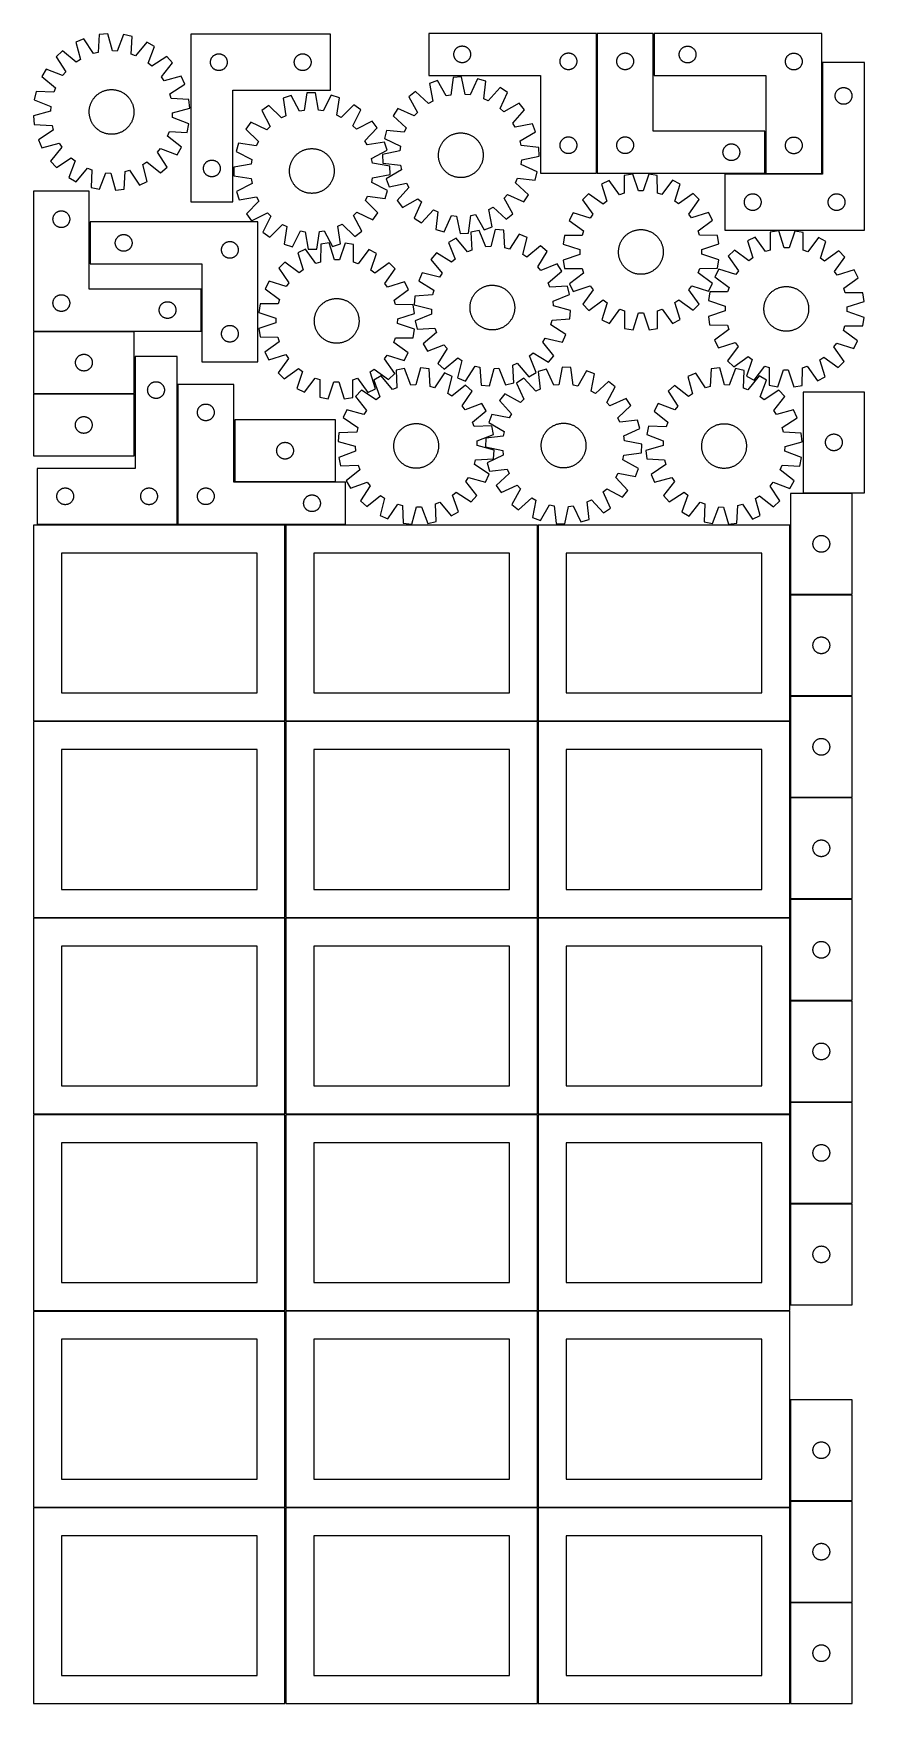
# Model space of a CAD drawing. Header units: millimetres. Extents: x 7 to 1493, y 7 to 2993.
import ezdxf

# ---------------------------------------------------------------- set-up
doc = ezdxf.new("R2010")
doc.units = ezdxf.units.MM
doc.layers.add('COMMON', color=5, linetype='CONTINUOUS', true_color=0x0000ff)
doc.layers.add('CUT', color=7, linetype='CONTINUOUS', true_color=0x000000)

msp = doc.modelspace()

# ---------------------------------------------------------------- linework, layer by layer
at = {"layer": 'COMMON'}
for p, q in [((1014.385769, 2743.464391), (1014.385769, 2993.464391)), ((1417.594357, 2743.189729), (1417.594357, 2941.689728)), ((1316.844356, 2742.439728), (1416.844356, 2742.439728)), ((107.262788, 2656.346715), (107.262788, 2581.346715)), ((307.262788, 2536.195099), (307.262788, 2461.195099)), ((186.932097, 2460.445099), (6.932097, 2460.445099)), ((187.682098, 2349.695098), (187.682098, 2415.599137)), ((264.182099, 2115.68045), (264.182099, 2365.68045)), ((6.932097, 2348.945097), (186.636933, 2348.945097)), ((366.704804, 2191.43045), (546.704804, 2191.43045)), ((1383.484046, 2171.353911), (1471.074237, 2171.353911)), ((263.432098, 2114.849137), (13.432098, 2114.849137)), ((457.324234, 2114.099136), (457.324234, 1764.123915)), ((908.824235, 2114.123915), (908.824235, 1764.123915)), ((1360.324236, 2114.123915), (1360.324236, 1990.603911)), ((1360.324236, 1989.10391), (1360.324236, 1809.10391)), ((1471.074237, 1989.853911), (1361.074237, 1989.853911)), ((1360.324236, 1807.603909), (1360.324236, 1764.123915)), ((1361.074237, 1808.353909), (1471.074237, 1808.353909)), ((6.574234, 1763.349135), (456.574234, 1763.349135)), ((457.324234, 1762.599135), (457.324234, 1412.623914)), ((458.074235, 1763.373914), (908.074235, 1763.373914)), ((908.824235, 1762.623914), (908.824235, 1412.623914)), ((909.574236, 1763.373914), (1359.574236, 1763.373914)), ((1360.324236, 1762.623914), (1360.324236, 1627.603909)), ((1360.324236, 1626.103908), (1360.324236, 1446.103908)), ((1361.074237, 1626.853908), (1471.074237, 1626.853908)), ((1360.324236, 1444.603907), (1360.324236, 1412.623914)), ((1361.074237, 1445.353907), (1471.074237, 1445.353907)), ((456.549607, 1411.849135), (6.574234, 1411.849135)), ((457.299608, 1061.123913), (457.299608, 1411.099134)), ((458.074235, 1411.873913), (908.049608, 1411.873913)), ((908.799608, 1411.123913), (908.799608, 1061.123913)), ((909.574236, 1411.873913), (1359.549609, 1411.873913)), ((1360.299609, 1262.897611), (1360.299609, 1082.897611)), ((1361.074237, 1082.14761), (1471.04961, 1082.14761)), ((457.324234, 1059.52478), (457.324234, 709.549513)), ((908.824235, 1059.549513), (908.824235, 709.549513)), ((1360.324236, 1059.549513), (1360.324236, 901.39761)), ((1360.324236, 899.897609), (1360.324236, 719.897609)), ((1361.074237, 900.647609), (1471.074237, 900.647609)), ((6.574234, 708.774779), (456.574234, 708.774779)), ((457.324234, 708.024779), (457.324234, 358.049512)), ((458.074235, 708.799512), (908.074235, 708.799512)), ((908.824235, 708.049512), (908.824235, 358.049512)), ((909.574236, 708.799512), (1359.574236, 708.799512)), ((1360.324236, 549.657044), (1360.324236, 369.657044)), ((1360.324236, 368.157043), (1360.324236, 358.049512)), ((1361.074237, 368.907043), (1471.074237, 368.907043)), ((6.574234, 357.274778), (456.549607, 357.274778)), ((457.299607, 356.524778), (457.299607, 6.549511)), ((458.074235, 357.299511), (908.049608, 357.299511)), ((908.799608, 356.549511), (908.799608, 6.549511)), ((909.574236, 357.299511), (1359.549609, 357.299511)), ((1360.299609, 186.657042), (1360.299609, 6.657042)), ((1361.074237, 187.407042), (1471.04961, 187.407042))]:
    msp.add_line(p, q, dxfattribs=at)
at = {"layer": 'CUT'}
for p, q in [((124.088358, 2991.211395), (122.250887, 2959.500223)), ((139.390125, 2992.819643), (124.088358, 2991.211395)), ((147.780436, 2962.183432), (139.390125, 2992.819643)), ((167.889858, 2991.325974), (156.343028, 2961.734667)), ((182.93968, 2988.127002), (167.889858, 2991.325974)), ((181.452229, 2956.397485), (182.93968, 2988.127002)), ((288.253988, 2991.951683), (288.253988, 2691.951683)), ((538.253988, 2991.951683), (288.253988, 2991.951683)), ((538.253988, 2891.951683), (538.253988, 2991.951683)), ((1013.635768, 2993.464391), (713.635768, 2993.464391)), ((713.635768, 2993.464391), (713.635768, 2918.464391)), ((1013.635768, 2743.464391), (1013.635768, 2993.464391)), ((1115.135769, 2993.464391), (1015.135769, 2993.464391)), ((1015.135769, 2993.464391), (1015.135769, 2743.464391)), ((1115.135769, 2818.464391), (1115.135769, 2993.464391)), ((1416.844356, 2993.189729), (1116.844356, 2993.189729)), ((1116.844356, 2993.189729), (1116.844356, 2918.189729)), ((1416.844356, 2743.189729), (1416.844356, 2993.189729)), ((58.531338, 2962.023697), (47.097252, 2951.728445)), ((83.326755, 2942.170183), (58.531338, 2962.023697)), ((96.521932, 2983.825057), (82.466062, 2977.567017)), ((82.466062, 2977.567017), (90.517814, 2946.84009)), ((113.968702, 2957.281037), (96.521932, 2983.825057)), ((122.250887, 2959.500223), (113.968702, 2957.281037)), ((156.343028, 2961.734667), (147.780436, 2962.183432)), ((209.582967, 2977.899537), (189.457062, 2953.324698)), ((222.907661, 2970.206483), (209.582967, 2977.899537)), ((211.688052, 2940.489567), (222.907661, 2970.206483)), ((758.655657, 2956.736572), (758.71527, 2957.506706)), ((758.71527, 2957.506706), (758.81445, 2958.27275)), ((758.81445, 2958.27275), (758.952933, 2959.032672)), ((758.952933, 2959.032672), (759.130352, 2959.784458)), ((759.130352, 2959.784458), (759.346238, 2960.526114)), ((759.346238, 2960.526114), (759.600016, 2961.255672)), ((759.600016, 2961.255672), (759.891015, 2961.9712)), ((759.891015, 2961.9712), (760.218462, 2962.670798)), ((760.218462, 2962.670798), (760.58149, 2963.352612)), ((760.58149, 2963.352612), (760.979135, 2964.014834)), ((760.979135, 2964.014834), (761.410343, 2964.655708)), ((761.410343, 2964.655708), (761.873971, 2965.273533)), ((761.873971, 2965.273533), (762.368789, 2965.866673)), ((762.368789, 2965.866673), (762.893485, 2966.433553)), ((762.893485, 2966.433553), (763.446668, 2966.972672)), ((763.446668, 2966.972672), (764.026871, 2967.482598)), ((764.026871, 2967.482598), (764.632554, 2967.96198)), ((764.632554, 2967.96198), (765.262112, 2968.409546)), ((765.262112, 2968.409546), (765.913876, 2968.82411)), ((765.913876, 2968.82411), (766.586117, 2969.204573)), ((766.586117, 2969.204573), (767.277052, 2969.549925)), ((767.277052, 2969.549925), (767.98485, 2969.859251)), ((767.98485, 2969.859251), (768.707633, 2970.131729)), ((768.707633, 2970.131729), (769.443484, 2970.366639)), ((769.443484, 2970.366639), (770.190452, 2970.563357)), ((770.190452, 2970.563357), (770.946557, 2970.72136)), ((770.946557, 2970.72136), (771.709793, 2970.840231)), ((771.709793, 2970.840231), (772.478136, 2970.919654)), ((772.478136, 2970.919654), (773.24955, 2970.959418)), ((773.24955, 2970.959418), (774.021987, 2970.959418)), ((774.021987, 2970.959418), (774.7934, 2970.919654)), ((774.7934, 2970.919654), (775.561744, 2970.840231)), ((775.561744, 2970.840231), (776.32498, 2970.72136)), ((776.32498, 2970.72136), (777.081084, 2970.563357)), ((777.081084, 2970.563357), (777.828053, 2970.366639)), ((777.828053, 2970.366639), (778.563904, 2970.131729)), ((778.563904, 2970.131729), (779.286687, 2969.859251)), ((779.286687, 2969.859251), (779.994484, 2969.549925)), ((779.994484, 2969.549925), (780.685419, 2969.204573)), ((780.685419, 2969.204573), (781.35766, 2968.82411)), ((781.35766, 2968.82411), (782.009424, 2968.409546)), ((782.009424, 2968.409546), (782.638982, 2967.96198)), ((782.638982, 2967.96198), (783.244666, 2967.482598)), ((783.244666, 2967.482598), (783.824868, 2966.972672)), ((783.824868, 2966.972672), (784.378051, 2966.433553)), ((784.378051, 2966.433553), (784.902747, 2965.866673)), ((784.902747, 2965.866673), (785.397565, 2965.273533)), ((785.397565, 2965.273533), (785.861193, 2964.655708)), ((785.861193, 2964.655708), (786.292402, 2964.014834)), ((786.292402, 2964.014834), (786.690047, 2963.352612)), ((786.690047, 2963.352612), (787.053075, 2962.670798)), ((787.053075, 2962.670798), (787.380522, 2961.9712)), ((787.380522, 2961.9712), (787.671521, 2961.255672)), ((787.671521, 2961.255672), (787.925299, 2960.526114)), ((787.925299, 2960.526114), (788.141184, 2959.784458)), ((788.141184, 2959.784458), (788.318604, 2959.032672)), ((788.318604, 2959.032672), (788.457087, 2958.27275)), ((788.457087, 2958.27275), (788.556266, 2957.506706)), ((788.556266, 2957.506706), (788.61588, 2956.736572)), ((957.277052, 2957.049925), (957.98485, 2957.359251)), ((957.98485, 2957.359251), (958.707633, 2957.631729)), ((958.707633, 2957.631729), (959.443484, 2957.866639)), ((959.443484, 2957.866639), (960.190452, 2958.063357)), ((960.190452, 2958.063357), (960.946557, 2958.22136)), ((960.946557, 2958.22136), (961.709793, 2958.340231)), ((961.709793, 2958.340231), (962.478136, 2958.419654)), ((962.478136, 2958.419654), (963.24955, 2958.459418)), ((963.24955, 2958.459418), (964.021987, 2958.459418)), ((964.021987, 2958.459418), (964.7934, 2958.419654)), ((964.7934, 2958.419654), (965.561744, 2958.340231)), ((965.561744, 2958.340231), (966.32498, 2958.22136)), ((966.32498, 2958.22136), (967.081084, 2958.063357)), ((967.081084, 2958.063357), (967.828053, 2957.866639)), ((967.828053, 2957.866639), (968.563904, 2957.631729)), ((968.563904, 2957.631729), (969.286687, 2957.359251)), ((969.286687, 2957.359251), (969.994484, 2957.049925)), ((1058.777053, 2957.049925), (1059.484851, 2957.359251)), ((1059.484851, 2957.359251), (1060.207634, 2957.631729)), ((1060.207634, 2957.631729), (1060.943485, 2957.866639)), ((1060.943485, 2957.866639), (1061.690453, 2958.063357)), ((1061.690453, 2958.063357), (1062.446558, 2958.22136)), ((1062.446558, 2958.22136), (1063.209794, 2958.340231)), ((1063.209794, 2958.340231), (1063.978137, 2958.419654)), ((1063.978137, 2958.419654), (1064.749551, 2958.459418)), ((1064.749551, 2958.459418), (1065.521988, 2958.459418)), ((1065.521988, 2958.459418), (1066.293401, 2958.419654)), ((1066.293401, 2958.419654), (1067.061745, 2958.340231)), ((1067.061745, 2958.340231), (1067.824981, 2958.22136)), ((1067.824981, 2958.22136), (1068.581085, 2958.063357)), ((1068.581085, 2958.063357), (1069.328054, 2957.866639)), ((1069.328054, 2957.866639), (1070.063905, 2957.631729)), ((1070.063905, 2957.631729), (1070.786688, 2957.359251)), ((1070.786688, 2957.359251), (1071.494485, 2957.049925)), ((1161.864245, 2956.461911), (1161.923858, 2957.232044)), ((1161.923858, 2957.232044), (1162.023037, 2957.998088)), ((1162.023037, 2957.998088), (1162.161521, 2958.75801)), ((1162.161521, 2958.75801), (1162.33894, 2959.509796)), ((1162.33894, 2959.509796), (1162.554825, 2960.251452)), ((1162.554825, 2960.251452), (1162.808604, 2960.98101)), ((1162.808604, 2960.98101), (1163.099602, 2961.696538)), ((1163.099602, 2961.696538), (1163.42705, 2962.396136)), ((1163.42705, 2962.396136), (1163.790077, 2963.07795)), ((1163.790077, 2963.07795), (1164.187723, 2963.740172)), ((1164.187723, 2963.740172), (1164.618931, 2964.381046)), ((1164.618931, 2964.381046), (1165.082559, 2964.998871)), ((1165.082559, 2964.998871), (1165.577377, 2965.592011)), ((1165.577377, 2965.592011), (1166.102073, 2966.158892)), ((1166.102073, 2966.158892), (1166.655256, 2966.69801)), ((1166.655256, 2966.69801), (1167.235458, 2967.207936)), ((1167.235458, 2967.207936), (1167.841142, 2967.687318)), ((1167.841142, 2967.687318), (1168.4707, 2968.134884)), ((1168.4707, 2968.134884), (1169.122464, 2968.549449)), ((1169.122464, 2968.549449), (1169.794705, 2968.929911)), ((1169.794705, 2968.929911), (1170.48564, 2969.275263)), ((1170.48564, 2969.275263), (1171.193438, 2969.584589)), ((1171.193438, 2969.584589), (1171.91622, 2969.857068)), ((1171.91622, 2969.857068), (1172.652071, 2970.091977)), ((1172.652071, 2970.091977), (1173.39904, 2970.288695)), ((1173.39904, 2970.288695), (1174.155145, 2970.446698)), ((1174.155145, 2970.446698), (1174.918381, 2970.565569)), ((1174.918381, 2970.565569), (1175.686724, 2970.644992)), ((1175.686724, 2970.644992), (1176.458137, 2970.684756)), ((1176.458137, 2970.684756), (1177.230575, 2970.684756)), ((1177.230575, 2970.684756), (1178.001988, 2970.644992)), ((1178.001988, 2970.644992), (1178.770331, 2970.565569)), ((1178.770331, 2970.565569), (1179.533567, 2970.446698)), ((1179.533567, 2970.446698), (1180.289672, 2970.288695)), ((1180.289672, 2970.288695), (1181.03664, 2970.091977)), ((1181.03664, 2970.091977), (1181.772492, 2969.857068)), ((1181.772492, 2969.857068), (1182.495274, 2969.584589)), ((1182.495274, 2969.584589), (1183.203072, 2969.275263)), ((1183.203072, 2969.275263), (1183.894007, 2968.929911)), ((1183.894007, 2968.929911), (1184.566248, 2968.549449)), ((1184.566248, 2968.549449), (1185.218012, 2968.134884)), ((1185.218012, 2968.134884), (1185.84757, 2967.687318)), ((1185.84757, 2967.687318), (1186.453254, 2967.207936)), ((1186.453254, 2967.207936), (1187.033456, 2966.69801)), ((1187.033456, 2966.69801), (1187.586639, 2966.158892)), ((1187.586639, 2966.158892), (1188.111335, 2965.592011)), ((1188.111335, 2965.592011), (1188.606153, 2964.998871)), ((1188.606153, 2964.998871), (1189.069781, 2964.381046)), ((1189.069781, 2964.381046), (1189.500989, 2963.740172)), ((1189.500989, 2963.740172), (1189.898635, 2963.07795)), ((1189.898635, 2963.07795), (1190.261662, 2962.396136)), ((1190.261662, 2962.396136), (1190.589109, 2961.696538)), ((1190.589109, 2961.696538), (1190.880108, 2960.98101)), ((1190.880108, 2960.98101), (1191.133887, 2960.251452)), ((1191.133887, 2960.251452), (1191.349772, 2959.509796)), ((1191.349772, 2959.509796), (1191.527191, 2958.75801)), ((1191.527191, 2958.75801), (1191.665674, 2957.998088)), ((1191.665674, 2957.998088), (1191.764854, 2957.232044)), ((1191.764854, 2957.232044), (1191.824467, 2956.461911)), ((1360.48564, 2956.775263), (1361.193438, 2957.084589)), ((1361.193438, 2957.084589), (1361.91622, 2957.357068)), ((1361.91622, 2957.357068), (1362.652071, 2957.591977)), ((1362.652071, 2957.591977), (1363.39904, 2957.788695)), ((1363.39904, 2957.788695), (1364.155145, 2957.946698)), ((1364.155145, 2957.946698), (1364.918381, 2958.065569)), ((1364.918381, 2958.065569), (1365.686724, 2958.144992)), ((1365.686724, 2958.144992), (1366.458137, 2958.184756)), ((1366.458137, 2958.184756), (1367.230575, 2958.184756)), ((1367.230575, 2958.184756), (1368.001988, 2958.144992)), ((1368.001988, 2958.144992), (1368.770331, 2958.065569)), ((1368.770331, 2958.065569), (1369.533567, 2957.946698)), ((1369.533567, 2957.946698), (1370.289672, 2957.788695)), ((1370.289672, 2957.788695), (1371.03664, 2957.591977)), ((1371.03664, 2957.591977), (1371.772492, 2957.357068)), ((1371.772492, 2957.357068), (1372.495274, 2957.084589)), ((1372.495274, 2957.084589), (1373.203072, 2956.775263)), ((29.137126, 2929.549633), (21.444072, 2916.224939)), ((58.854042, 2918.330024), (29.137126, 2929.549633)), ((47.097252, 2951.728445), (64.250066, 2924.993529)), ((90.517814, 2946.84009), (83.326755, 2942.170183)), ((189.457062, 2953.324698), (181.452229, 2956.397485)), ((218.351557, 2935.093543), (211.688052, 2940.489567)), ((245.086473, 2952.246357), (218.351557, 2935.093543)), ((235.528211, 2916.016854), (255.381726, 2940.812271)), ((255.381726, 2940.812271), (245.086473, 2952.246357)), ((323.258961, 2942.337902), (323.298725, 2943.109315)), ((323.258961, 2941.565464), (323.258961, 2942.337902)), ((323.298725, 2940.794051), (323.258961, 2941.565464)), ((323.298725, 2943.109315), (323.378148, 2943.877658)), ((323.378148, 2940.025708), (323.298725, 2940.794051)), ((323.378148, 2943.877658), (323.497019, 2944.640894)), ((323.497019, 2939.262472), (323.378148, 2940.025708)), ((323.497019, 2944.640894), (323.655023, 2945.396999)), ((323.655023, 2938.506367), (323.497019, 2939.262472)), ((323.655023, 2945.396999), (323.85174, 2946.143968)), ((323.85174, 2937.759398), (323.655023, 2938.506367)), ((323.85174, 2946.143968), (324.08665, 2946.879819)), ((324.08665, 2937.023547), (323.85174, 2937.759398)), ((324.08665, 2946.879819), (324.359129, 2947.602601)), ((324.359129, 2936.300765), (324.08665, 2937.023547)), ((324.359129, 2947.602601), (324.668454, 2948.310399)), ((324.668454, 2935.592967), (324.359129, 2936.300765)), ((324.668454, 2948.310399), (325.013806, 2949.001334)), ((325.013806, 2934.902032), (324.668454, 2935.592967)), ((325.013806, 2949.001334), (325.394269, 2949.673575)), ((325.394269, 2934.229791), (325.013806, 2934.902032)), ((325.394269, 2949.673575), (325.808833, 2950.325339)), ((325.808833, 2933.578027), (325.394269, 2934.229791)), ((325.808833, 2950.325339), (326.256399, 2950.954897)), ((326.256399, 2932.948469), (325.808833, 2933.578027)), ((326.256399, 2950.954897), (326.735781, 2951.560581)), ((326.735781, 2932.342785), (326.256399, 2932.948469)), ((326.735781, 2951.560581), (327.245708, 2952.140783)), ((327.245708, 2931.762583), (326.735781, 2932.342785)), ((327.245708, 2952.140783), (327.784826, 2952.693966)), ((327.784826, 2931.2094), (327.245708, 2931.762583)), ((327.784826, 2952.693966), (328.351706, 2953.218662)), ((328.351706, 2930.684704), (327.784826, 2931.2094)), ((328.351706, 2953.218662), (328.944846, 2953.71348)), ((328.944846, 2930.189886), (328.351706, 2930.684704)), ((328.944846, 2953.71348), (329.562672, 2954.177108)), ((329.562672, 2929.726258), (328.944846, 2930.189886)), ((329.562672, 2954.177108), (330.203545, 2954.608316)), ((330.203545, 2929.29505), (329.562672, 2929.726258)), ((330.203545, 2954.608316), (330.865767, 2955.005962)), ((330.865767, 2928.897404), (330.203545, 2929.29505)), ((330.865767, 2955.005962), (331.547581, 2955.368989)), ((331.547581, 2928.534377), (330.865767, 2928.897404)), ((331.547581, 2955.368989), (332.24718, 2955.696437)), ((332.24718, 2928.206929), (331.547581, 2928.534377)), ((332.24718, 2955.696437), (332.962707, 2955.987435)), ((332.962707, 2927.915931), (332.24718, 2928.206929)), ((332.962707, 2955.987435), (333.692266, 2956.241214)), ((333.692266, 2927.662152), (332.962707, 2927.915931)), ((333.692266, 2956.241214), (334.433921, 2956.457099)), ((334.433921, 2927.446267), (333.692266, 2927.662152)), ((334.433921, 2956.457099), (335.185707, 2956.634518)), ((335.185707, 2927.268848), (334.433921, 2927.446267)), ((335.185707, 2956.634518), (335.945629, 2956.773001)), ((335.945629, 2927.130365), (335.185707, 2927.268848)), ((335.945629, 2956.773001), (336.711673, 2956.872181)), ((336.711673, 2956.872181), (337.481807, 2956.931794)), ((337.481807, 2956.931794), (338.253988, 2956.951683)), ((338.253988, 2956.951683), (339.026169, 2956.931794)), ((339.026169, 2956.931794), (339.796303, 2956.872181)), ((339.796303, 2956.872181), (340.562347, 2956.773001)), ((340.562347, 2956.773001), (341.322269, 2956.634518)), ((341.322269, 2927.268848), (340.562347, 2927.130365)), ((341.322269, 2956.634518), (342.074055, 2956.457099)), ((342.074055, 2927.446267), (341.322269, 2927.268848)), ((342.074055, 2956.457099), (342.815711, 2956.241214)), ((342.815711, 2927.662152), (342.074055, 2927.446267)), ((342.815711, 2956.241214), (343.545269, 2955.987435)), ((343.545269, 2927.915931), (342.815711, 2927.662152)), ((343.545269, 2955.987435), (344.260797, 2955.696437)), ((344.260797, 2928.206929), (343.545269, 2927.915931)), ((344.260797, 2955.696437), (344.960395, 2955.368989)), ((344.960395, 2928.534377), (344.260797, 2928.206929)), ((344.960395, 2955.368989), (345.642209, 2955.005962)), ((345.642209, 2928.897404), (344.960395, 2928.534377)), ((345.642209, 2955.005962), (346.304431, 2954.608316)), ((346.304431, 2929.29505), (345.642209, 2928.897404)), ((346.304431, 2954.608316), (346.945305, 2954.177108)), ((346.945305, 2929.726258), (346.304431, 2929.29505)), ((346.945305, 2954.177108), (347.56313, 2953.71348)), ((347.56313, 2930.189886), (346.945305, 2929.726258)), ((347.56313, 2953.71348), (348.15627, 2953.218662)), ((348.15627, 2930.684704), (347.56313, 2930.189886)), ((348.15627, 2953.218662), (348.72315, 2952.693966)), ((348.72315, 2931.2094), (348.15627, 2930.684704)), ((348.72315, 2952.693966), (349.262269, 2952.140783)), ((349.262269, 2931.762583), (348.72315, 2931.2094)), ((349.262269, 2952.140783), (349.772195, 2951.560581)), ((349.772195, 2932.342785), (349.262269, 2931.762583)), ((349.772195, 2951.560581), (350.251577, 2950.954897)), ((350.251577, 2932.948469), (349.772195, 2932.342785)), ((350.251577, 2950.954897), (350.699143, 2950.325339)), ((350.699143, 2933.578027), (350.251577, 2932.948469)), ((350.699143, 2950.325339), (351.113708, 2949.673575)), ((351.113708, 2934.229791), (350.699143, 2933.578027)), ((351.113708, 2949.673575), (351.49417, 2949.001334)), ((351.49417, 2934.902032), (351.113708, 2934.229791)), ((351.49417, 2949.001334), (351.839522, 2948.310399)), ((351.839522, 2935.592967), (351.49417, 2934.902032)), ((351.839522, 2948.310399), (352.148848, 2947.602601)), ((352.148848, 2936.300765), (351.839522, 2935.592967)), ((352.148848, 2947.602601), (352.421327, 2946.879819)), ((352.421327, 2937.023547), (352.148848, 2936.300765)), ((352.421327, 2946.879819), (352.656236, 2946.143968)), ((352.656236, 2937.759398), (352.421327, 2937.023547)), ((352.656236, 2946.143968), (352.852954, 2945.396999)), ((352.852954, 2938.506367), (352.656236, 2937.759398)), ((352.852954, 2945.396999), (353.010957, 2944.640894)), ((353.010957, 2939.262472), (352.852954, 2938.506367)), ((353.010957, 2944.640894), (353.129828, 2943.877658)), ((353.129828, 2940.025708), (353.010957, 2939.262472)), ((353.129828, 2943.877658), (353.209251, 2943.109315)), ((353.209251, 2940.794051), (353.129828, 2940.025708)), ((353.209251, 2943.109315), (353.249015, 2942.337902)), ((353.249015, 2941.565464), (353.209251, 2940.794051)), ((353.249015, 2942.337902), (353.249015, 2941.565464)), ((473.258961, 2942.337902), (473.298725, 2943.109315)), ((473.258961, 2941.565464), (473.258961, 2942.337902)), ((473.298725, 2940.794051), (473.258961, 2941.565464)), ((473.298725, 2943.109315), (473.378148, 2943.877658)), ((473.378148, 2940.025708), (473.298725, 2940.794051)), ((473.378148, 2943.877658), (473.497019, 2944.640894)), ((473.497019, 2939.262472), (473.378148, 2940.025708)), ((473.497019, 2944.640894), (473.655023, 2945.396999)), ((473.655023, 2938.506367), (473.497019, 2939.262472)), ((473.655023, 2945.396999), (473.85174, 2946.143968)), ((473.85174, 2937.759398), (473.655023, 2938.506367)), ((473.85174, 2946.143968), (474.08665, 2946.879819)), ((474.08665, 2937.023547), (473.85174, 2937.759398)), ((474.08665, 2946.879819), (474.359129, 2947.602601)), ((474.359129, 2936.300765), (474.08665, 2937.023547)), ((474.359129, 2947.602601), (474.668454, 2948.310399)), ((474.668454, 2935.592967), (474.359129, 2936.300765)), ((474.668454, 2948.310399), (475.013806, 2949.001334)), ((475.013806, 2934.902032), (474.668454, 2935.592967)), ((475.013806, 2949.001334), (475.394269, 2949.673575)), ((475.394269, 2934.229791), (475.013806, 2934.902032)), ((475.394269, 2949.673575), (475.808833, 2950.325339)), ((475.808833, 2933.578027), (475.394269, 2934.229791)), ((475.808833, 2950.325339), (476.256399, 2950.954897)), ((476.256399, 2932.948469), (475.808833, 2933.578027)), ((476.256399, 2950.954897), (476.735781, 2951.560581)), ((476.735781, 2932.342785), (476.256399, 2932.948469)), ((476.735781, 2951.560581), (477.245708, 2952.140783)), ((477.245708, 2931.762583), (476.735781, 2932.342785)), ((477.245708, 2952.140783), (477.784826, 2952.693966)), ((477.784826, 2931.2094), (477.245708, 2931.762583)), ((477.784826, 2952.693966), (478.351706, 2953.218662)), ((478.351706, 2930.684704), (477.784826, 2931.2094)), ((478.351706, 2953.218662), (478.944846, 2953.71348)), ((478.944846, 2930.189886), (478.351706, 2930.684704)), ((478.944846, 2953.71348), (479.562672, 2954.177108)), ((479.562672, 2929.726258), (478.944846, 2930.189886)), ((479.562672, 2954.177108), (480.203545, 2954.608316)), ((480.203545, 2929.29505), (479.562672, 2929.726258)), ((480.203545, 2954.608316), (480.865767, 2955.005962)), ((480.865767, 2928.897404), (480.203545, 2929.29505)), ((480.865767, 2955.005962), (481.547581, 2955.368989)), ((481.547581, 2928.534377), (480.865767, 2928.897404)), ((481.547581, 2955.368989), (482.24718, 2955.696437)), ((482.24718, 2928.206929), (481.547581, 2928.534377)), ((482.24718, 2955.696437), (482.962707, 2955.987435)), ((482.962707, 2927.915931), (482.24718, 2928.206929)), ((482.962707, 2955.987435), (483.692266, 2956.241214)), ((483.692266, 2927.662152), (482.962707, 2927.915931)), ((483.692266, 2956.241214), (484.433921, 2956.457099)), ((484.433921, 2927.446267), (483.692266, 2927.662152)), ((484.433921, 2956.457099), (485.185707, 2956.634518)), ((485.185707, 2927.268848), (484.433921, 2927.446267)), ((485.185707, 2956.634518), (485.945629, 2956.773001)), ((485.945629, 2927.130365), (485.185707, 2927.268848)), ((485.945629, 2956.773001), (486.711673, 2956.872181)), ((486.711673, 2956.872181), (487.481807, 2956.931794)), ((487.481807, 2956.931794), (488.253988, 2956.951683)), ((488.253988, 2956.951683), (489.026169, 2956.931794)), ((489.026169, 2956.931794), (489.796303, 2956.872181)), ((489.796303, 2956.872181), (490.562347, 2956.773001)), ((490.562347, 2956.773001), (491.322269, 2956.634518)), ((491.322269, 2927.268848), (490.562347, 2927.130365)), ((491.322269, 2956.634518), (492.074055, 2956.457099)), ((492.074055, 2927.446267), (491.322269, 2927.268848)), ((492.074055, 2956.457099), (492.815711, 2956.241214)), ((492.815711, 2927.662152), (492.074055, 2927.446267)), ((492.815711, 2956.241214), (493.545269, 2955.987435)), ((493.545269, 2927.915931), (492.815711, 2927.662152)), ((493.545269, 2955.987435), (494.260797, 2955.696437)), ((494.260797, 2928.206929), (493.545269, 2927.915931)), ((494.260797, 2955.696437), (494.960395, 2955.368989)), ((494.960395, 2928.534377), (494.260797, 2928.206929)), ((494.960395, 2955.368989), (495.642209, 2955.005962)), ((495.642209, 2928.897404), (494.960395, 2928.534377)), ((495.642209, 2955.005962), (496.304431, 2954.608316)), ((496.304431, 2929.29505), (495.642209, 2928.897404)), ((496.304431, 2954.608316), (496.945305, 2954.177108)), ((496.945305, 2929.726258), (496.304431, 2929.29505)), ((496.945305, 2954.177108), (497.56313, 2953.71348)), ((497.56313, 2930.189886), (496.945305, 2929.726258)), ((497.56313, 2953.71348), (498.15627, 2953.218662)), ((498.15627, 2930.684704), (497.56313, 2930.189886)), ((498.15627, 2953.218662), (498.72315, 2952.693966)), ((498.72315, 2931.2094), (498.15627, 2930.684704)), ((498.72315, 2952.693966), (499.262269, 2952.140783)), ((499.262269, 2931.762583), (498.72315, 2931.2094)), ((499.262269, 2952.140783), (499.772195, 2951.560581)), ((499.772195, 2932.342785), (499.262269, 2931.762583)), ((499.772195, 2951.560581), (500.251577, 2950.954897)), ((500.251577, 2932.948469), (499.772195, 2932.342785)), ((500.251577, 2950.954897), (500.699143, 2950.325339)), ((500.699143, 2933.578027), (500.251577, 2932.948469)), ((500.699143, 2950.325339), (501.113708, 2949.673575)), ((501.113708, 2934.229791), (500.699143, 2933.578027)), ((501.113708, 2949.673575), (501.49417, 2949.001334)), ((501.49417, 2934.902032), (501.113708, 2934.229791)), ((501.49417, 2949.001334), (501.839522, 2948.310399)), ((501.839522, 2935.592967), (501.49417, 2934.902032)), ((501.839522, 2948.310399), (502.148848, 2947.602601)), ((502.148848, 2936.300765), (501.839522, 2935.592967)), ((502.148848, 2947.602601), (502.421327, 2946.879819)), ((502.421327, 2937.023547), (502.148848, 2936.300765)), ((502.421327, 2946.879819), (502.656236, 2946.143968)), ((502.656236, 2937.759398), (502.421327, 2937.023547)), ((502.656236, 2946.143968), (502.852954, 2945.396999)), ((502.852954, 2938.506367), (502.656236, 2937.759398)), ((502.852954, 2945.396999), (503.010957, 2944.640894)), ((503.010957, 2939.262472), (502.852954, 2938.506367)), ((503.010957, 2944.640894), (503.129828, 2943.877658)), ((503.129828, 2940.025708), (503.010957, 2939.262472)), ((503.129828, 2943.877658), (503.209251, 2943.109315)), ((503.209251, 2940.794051), (503.129828, 2940.025708)), ((503.209251, 2943.109315), (503.249015, 2942.337902)), ((503.249015, 2941.565464), (503.209251, 2940.794051)), ((503.249015, 2942.337902), (503.249015, 2941.565464)), ((758.635768, 2955.964391), (758.655657, 2956.736572)), ((758.655657, 2955.19221), (758.635768, 2955.964391)), ((758.71527, 2954.422076), (758.655657, 2955.19221)), ((758.81445, 2953.656032), (758.71527, 2954.422076)), ((758.952933, 2952.89611), (758.81445, 2953.656032)), ((759.130352, 2952.144324), (758.952933, 2952.89611)), ((759.346238, 2951.402669), (759.130352, 2952.144324)), ((759.600016, 2950.67311), (759.346238, 2951.402669)), ((759.891015, 2949.957582), (759.600016, 2950.67311)), ((760.218462, 2949.257984), (759.891015, 2949.957582)), ((760.58149, 2948.57617), (760.218462, 2949.257984)), ((760.979135, 2947.913948), (760.58149, 2948.57617)), ((761.410343, 2947.273075), (760.979135, 2947.913948)), ((761.873971, 2946.655249), (761.410343, 2947.273075)), ((762.368789, 2946.062109), (761.873971, 2946.655249)), ((762.893485, 2945.495229), (762.368789, 2946.062109)), ((763.446668, 2944.956111), (762.893485, 2945.495229)), ((764.026871, 2944.446184), (763.446668, 2944.956111)), ((764.632554, 2943.966802), (764.026871, 2944.446184)), ((765.262112, 2943.519236), (764.632554, 2943.966802)), ((765.913876, 2943.104672), (765.262112, 2943.519236)), ((766.586117, 2942.724209), (765.913876, 2943.104672)), ((767.277052, 2942.378857), (766.586117, 2942.724209)), ((767.98485, 2942.069532), (767.277052, 2942.378857)), ((768.707633, 2941.797053), (767.98485, 2942.069532)), ((769.443484, 2941.562143), (768.707633, 2941.797053)), ((770.190452, 2941.365425), (769.443484, 2941.562143)), ((770.946557, 2941.207422), (770.190452, 2941.365425)), ((771.709793, 2941.088551), (770.946557, 2941.207422)), ((772.478136, 2941.009128), (771.709793, 2941.088551)), ((773.24955, 2940.969364), (772.478136, 2941.009128)), ((774.021987, 2940.969364), (773.24955, 2940.969364)), ((774.7934, 2941.009128), (774.021987, 2940.969364)), ((775.561744, 2941.088551), (774.7934, 2941.009128)), ((776.32498, 2941.207422), (775.561744, 2941.088551)), ((777.081084, 2941.365425), (776.32498, 2941.207422)), ((777.828053, 2941.562143), (777.081084, 2941.365425)), ((778.563904, 2941.797053), (777.828053, 2941.562143)), ((779.286687, 2942.069532), (778.563904, 2941.797053)), ((779.994484, 2942.378857), (779.286687, 2942.069532)), ((780.685419, 2942.724209), (779.994484, 2942.378857)), ((781.35766, 2943.104672), (780.685419, 2942.724209)), ((782.009424, 2943.519236), (781.35766, 2943.104672)), ((782.638982, 2943.966802), (782.009424, 2943.519236)), ((783.244666, 2944.446184), (782.638982, 2943.966802)), ((783.824868, 2944.956111), (783.244666, 2944.446184)), ((784.378051, 2945.495229), (783.824868, 2944.956111)), ((784.902747, 2946.062109), (784.378051, 2945.495229)), ((785.397565, 2946.655249), (784.902747, 2946.062109)), ((785.861193, 2947.273075), (785.397565, 2946.655249)), ((786.292402, 2947.913948), (785.861193, 2947.273075)), ((786.690047, 2948.57617), (786.292402, 2947.913948)), ((787.053075, 2949.257984), (786.690047, 2948.57617)), ((787.380522, 2949.957582), (787.053075, 2949.257984)), ((787.671521, 2950.67311), (787.380522, 2949.957582)), ((787.925299, 2951.402669), (787.671521, 2950.67311)), ((788.141184, 2952.144324), (787.925299, 2951.402669)), ((788.318604, 2952.89611), (788.141184, 2952.144324)), ((788.457087, 2953.656032), (788.318604, 2952.89611)), ((788.556266, 2954.422076), (788.457087, 2953.656032)), ((788.61588, 2955.19221), (788.556266, 2954.422076)), ((788.61588, 2956.736572), (788.635768, 2955.964391)), ((788.635768, 2955.964391), (788.61588, 2955.19221)), ((948.635768, 2943.464391), (948.655657, 2944.236572)), ((948.655657, 2942.69221), (948.635768, 2943.464391)), ((948.655657, 2944.236572), (948.71527, 2945.006706)), ((948.71527, 2941.922076), (948.655657, 2942.69221)), ((948.71527, 2945.006706), (948.81445, 2945.77275)), ((948.81445, 2941.156032), (948.71527, 2941.922076)), ((948.81445, 2945.77275), (948.952933, 2946.532672)), ((948.952933, 2940.39611), (948.81445, 2941.156032)), ((948.952933, 2946.532672), (949.130352, 2947.284458)), ((949.130352, 2939.644324), (948.952933, 2940.39611)), ((949.130352, 2947.284458), (949.346238, 2948.026114)), ((949.346238, 2938.902669), (949.130352, 2939.644324)), ((949.346238, 2948.026114), (949.600016, 2948.755672)), ((949.600016, 2938.17311), (949.346238, 2938.902669)), ((949.600016, 2948.755672), (949.891015, 2949.4712)), ((949.891015, 2937.457582), (949.600016, 2938.17311)), ((949.891015, 2949.4712), (950.218462, 2950.170798)), ((950.218462, 2936.757984), (949.891015, 2937.457582)), ((950.218462, 2950.170798), (950.58149, 2950.852612)), ((950.58149, 2936.07617), (950.218462, 2936.757984)), ((950.58149, 2950.852612), (950.979135, 2951.514834)), ((950.979135, 2935.413948), (950.58149, 2936.07617)), ((950.979135, 2951.514834), (951.410343, 2952.155708)), ((951.410343, 2934.773075), (950.979135, 2935.413948)), ((951.410343, 2952.155708), (951.873971, 2952.773533)), ((951.873971, 2934.155249), (951.410343, 2934.773075)), ((951.873971, 2952.773533), (952.368789, 2953.366673)), ((952.368789, 2933.562109), (951.873971, 2934.155249)), ((952.368789, 2953.366673), (952.893485, 2953.933553)), ((952.893485, 2932.995229), (952.368789, 2933.562109)), ((952.893485, 2953.933553), (953.446668, 2954.472672)), ((953.446668, 2932.456111), (952.893485, 2932.995229)), ((953.446668, 2954.472672), (954.026871, 2954.982598)), ((954.026871, 2931.946184), (953.446668, 2932.456111)), ((954.026871, 2954.982598), (954.632554, 2955.46198)), ((954.632554, 2931.466802), (954.026871, 2931.946184)), ((954.632554, 2955.46198), (955.262112, 2955.909546)), ((955.262112, 2931.019236), (954.632554, 2931.466802)), ((955.262112, 2955.909546), (955.913876, 2956.32411)), ((955.913876, 2930.604672), (955.262112, 2931.019236)), ((955.913876, 2956.32411), (956.586117, 2956.704573)), ((956.586117, 2930.224209), (955.913876, 2930.604672)), ((956.586117, 2956.704573), (957.277052, 2957.049925)), ((957.277052, 2929.878857), (956.586117, 2930.224209)), ((957.98485, 2929.569532), (957.277052, 2929.878857)), ((958.707633, 2929.297053), (957.98485, 2929.569532)), ((959.443484, 2929.062143), (958.707633, 2929.297053)), ((960.190452, 2928.865425), (959.443484, 2929.062143)), ((960.946557, 2928.707422), (960.190452, 2928.865425)), ((961.709793, 2928.588551), (960.946557, 2928.707422)), ((962.478136, 2928.509128), (961.709793, 2928.588551)), ((963.24955, 2928.469364), (962.478136, 2928.509128)), ((964.021987, 2928.469364), (963.24955, 2928.469364)), ((964.7934, 2928.509128), (964.021987, 2928.469364)), ((965.561744, 2928.588551), (964.7934, 2928.509128)), ((966.32498, 2928.707422), (965.561744, 2928.588551)), ((967.081084, 2928.865425), (966.32498, 2928.707422)), ((967.828053, 2929.062143), (967.081084, 2928.865425)), ((968.563904, 2929.297053), (967.828053, 2929.062143)), ((969.286687, 2929.569532), (968.563904, 2929.297053)), ((969.994484, 2929.878857), (969.286687, 2929.569532)), ((969.994484, 2957.049925), (970.685419, 2956.704573)), ((970.685419, 2930.224209), (969.994484, 2929.878857)), ((970.685419, 2956.704573), (971.35766, 2956.32411)), ((971.35766, 2930.604672), (970.685419, 2930.224209)), ((971.35766, 2956.32411), (972.009424, 2955.909546)), ((972.009424, 2931.019236), (971.35766, 2930.604672)), ((972.009424, 2955.909546), (972.638982, 2955.46198)), ((972.638982, 2931.466802), (972.009424, 2931.019236)), ((972.638982, 2955.46198), (973.244666, 2954.982598)), ((973.244666, 2931.946184), (972.638982, 2931.466802)), ((973.244666, 2954.982598), (973.824868, 2954.472672)), ((973.824868, 2932.456111), (973.244666, 2931.946184)), ((973.824868, 2954.472672), (974.378051, 2953.933553)), ((974.378051, 2932.995229), (973.824868, 2932.456111)), ((974.378051, 2953.933553), (974.902747, 2953.366673)), ((974.902747, 2933.562109), (974.378051, 2932.995229)), ((974.902747, 2953.366673), (975.397565, 2952.773533)), ((975.397565, 2934.155249), (974.902747, 2933.562109)), ((975.397565, 2952.773533), (975.861193, 2952.155708)), ((975.861193, 2934.773075), (975.397565, 2934.155249)), ((975.861193, 2952.155708), (976.292402, 2951.514834)), ((976.292402, 2935.413948), (975.861193, 2934.773075)), ((976.292402, 2951.514834), (976.690047, 2950.852612)), ((976.690047, 2936.07617), (976.292402, 2935.413948)), ((976.690047, 2950.852612), (977.053075, 2950.170798)), ((977.053075, 2936.757984), (976.690047, 2936.07617)), ((977.053075, 2950.170798), (977.380522, 2949.4712)), ((977.380522, 2937.457582), (977.053075, 2936.757984)), ((977.380522, 2949.4712), (977.671521, 2948.755672)), ((977.671521, 2938.17311), (977.380522, 2937.457582)), ((977.671521, 2948.755672), (977.925299, 2948.026114)), ((977.925299, 2938.902669), (977.671521, 2938.17311)), ((977.925299, 2948.026114), (978.141184, 2947.284458)), ((978.141184, 2939.644324), (977.925299, 2938.902669)), ((978.141184, 2947.284458), (978.318604, 2946.532672)), ((978.318604, 2940.39611), (978.141184, 2939.644324)), ((978.318604, 2946.532672), (978.457087, 2945.77275)), ((978.457087, 2941.156032), (978.318604, 2940.39611)), ((978.457087, 2945.77275), (978.556266, 2945.006706)), ((978.556266, 2941.922076), (978.457087, 2941.156032)), ((978.556266, 2945.006706), (978.61588, 2944.236572)), ((978.61588, 2942.69221), (978.556266, 2941.922076)), ((978.61588, 2944.236572), (978.635768, 2943.464391)), ((978.635768, 2943.464391), (978.61588, 2942.69221)), ((1050.135769, 2943.464391), (1050.155658, 2944.236572)), ((1050.155658, 2942.69221), (1050.135769, 2943.464391)), ((1050.155658, 2944.236572), (1050.215271, 2945.006706)), ((1050.215271, 2941.922076), (1050.155658, 2942.69221)), ((1050.215271, 2945.006706), (1050.314451, 2945.77275)), ((1050.314451, 2941.156032), (1050.215271, 2941.922076)), ((1050.314451, 2945.77275), (1050.452934, 2946.532672)), ((1050.452934, 2940.39611), (1050.314451, 2941.156032)), ((1050.452934, 2946.532672), (1050.630353, 2947.284458)), ((1050.630353, 2939.644324), (1050.452934, 2940.39611)), ((1050.630353, 2947.284458), (1050.846239, 2948.026114)), ((1050.846239, 2938.902669), (1050.630353, 2939.644324)), ((1050.846239, 2948.026114), (1051.100017, 2948.755672)), ((1051.100017, 2938.17311), (1050.846239, 2938.902669)), ((1051.100017, 2948.755672), (1051.391016, 2949.4712)), ((1051.391016, 2937.457582), (1051.100017, 2938.17311)), ((1051.391016, 2949.4712), (1051.718463, 2950.170798)), ((1051.718463, 2936.757984), (1051.391016, 2937.457582)), ((1051.718463, 2950.170798), (1052.081491, 2950.852612)), ((1052.081491, 2936.07617), (1051.718463, 2936.757984)), ((1052.081491, 2950.852612), (1052.479136, 2951.514834)), ((1052.479136, 2935.413948), (1052.081491, 2936.07617)), ((1052.479136, 2951.514834), (1052.910344, 2952.155708)), ((1052.910344, 2934.773075), (1052.479136, 2935.413948)), ((1052.910344, 2952.155708), (1053.373972, 2952.773533)), ((1053.373972, 2934.155249), (1052.910344, 2934.773075)), ((1053.373972, 2952.773533), (1053.86879, 2953.366673)), ((1053.86879, 2933.562109), (1053.373972, 2934.155249)), ((1053.86879, 2953.366673), (1054.393486, 2953.933553)), ((1054.393486, 2932.995229), (1053.86879, 2933.562109)), ((1054.393486, 2953.933553), (1054.946669, 2954.472672)), ((1054.946669, 2932.456111), (1054.393486, 2932.995229)), ((1054.946669, 2954.472672), (1055.526872, 2954.982598)), ((1055.526872, 2931.946184), (1054.946669, 2932.456111)), ((1055.526872, 2954.982598), (1056.132555, 2955.46198)), ((1056.132555, 2931.466802), (1055.526872, 2931.946184)), ((1056.132555, 2955.46198), (1056.762113, 2955.909546)), ((1056.762113, 2931.019236), (1056.132555, 2931.466802)), ((1056.762113, 2955.909546), (1057.413877, 2956.32411)), ((1057.413877, 2930.604672), (1056.762113, 2931.019236)), ((1057.413877, 2956.32411), (1058.086118, 2956.704573)), ((1058.086118, 2930.224209), (1057.413877, 2930.604672)), ((1058.086118, 2956.704573), (1058.777053, 2957.049925)), ((1058.777053, 2929.878857), (1058.086118, 2930.224209)), ((1059.484851, 2929.569532), (1058.777053, 2929.878857)), ((1060.207634, 2929.297053), (1059.484851, 2929.569532)), ((1060.943485, 2929.062143), (1060.207634, 2929.297053)), ((1061.690453, 2928.865425), (1060.943485, 2929.062143)), ((1062.446558, 2928.707422), (1061.690453, 2928.865425)), ((1063.209794, 2928.588551), (1062.446558, 2928.707422)), ((1063.978137, 2928.509128), (1063.209794, 2928.588551)), ((1064.749551, 2928.469364), (1063.978137, 2928.509128)), ((1065.521988, 2928.469364), (1064.749551, 2928.469364)), ((1066.293401, 2928.509128), (1065.521988, 2928.469364)), ((1067.061745, 2928.588551), (1066.293401, 2928.509128)), ((1067.824981, 2928.707422), (1067.061745, 2928.588551)), ((1068.581085, 2928.865425), (1067.824981, 2928.707422)), ((1069.328054, 2929.062143), (1068.581085, 2928.865425)), ((1070.063905, 2929.297053), (1069.328054, 2929.062143)), ((1070.786688, 2929.569532), (1070.063905, 2929.297053)), ((1071.494485, 2929.878857), (1070.786688, 2929.569532)), ((1071.494485, 2957.049925), (1072.18542, 2956.704573)), ((1072.18542, 2930.224209), (1071.494485, 2929.878857)), ((1072.18542, 2956.704573), (1072.857661, 2956.32411)), ((1072.857661, 2930.604672), (1072.18542, 2930.224209)), ((1072.857661, 2956.32411), (1073.509425, 2955.909546)), ((1073.509425, 2931.019236), (1072.857661, 2930.604672)), ((1073.509425, 2955.909546), (1074.138983, 2955.46198)), ((1074.138983, 2931.466802), (1073.509425, 2931.019236)), ((1074.138983, 2955.46198), (1074.744667, 2954.982598)), ((1074.744667, 2931.946184), (1074.138983, 2931.466802)), ((1074.744667, 2954.982598), (1075.324869, 2954.472672)), ((1075.324869, 2932.456111), (1074.744667, 2931.946184)), ((1075.324869, 2954.472672), (1075.878052, 2953.933553)), ((1075.878052, 2932.995229), (1075.324869, 2932.456111)), ((1075.878052, 2953.933553), (1076.402748, 2953.366673)), ((1076.402748, 2933.562109), (1075.878052, 2932.995229)), ((1076.402748, 2953.366673), (1076.897566, 2952.773533)), ((1076.897566, 2934.155249), (1076.402748, 2933.562109)), ((1076.897566, 2952.773533), (1077.361194, 2952.155708)), ((1077.361194, 2934.773075), (1076.897566, 2934.155249)), ((1077.361194, 2952.155708), (1077.792403, 2951.514834)), ((1077.792403, 2935.413948), (1077.361194, 2934.773075)), ((1077.792403, 2951.514834), (1078.190048, 2950.852612)), ((1078.190048, 2936.07617), (1077.792403, 2935.413948)), ((1078.190048, 2950.852612), (1078.553076, 2950.170798)), ((1078.553076, 2936.757984), (1078.190048, 2936.07617)), ((1078.553076, 2950.170798), (1078.880523, 2949.4712)), ((1078.880523, 2937.457582), (1078.553076, 2936.757984)), ((1078.880523, 2949.4712), (1079.171522, 2948.755672)), ((1079.171522, 2938.17311), (1078.880523, 2937.457582)), ((1079.171522, 2948.755672), (1079.4253, 2948.026114)), ((1079.4253, 2938.902669), (1079.171522, 2938.17311)), ((1079.4253, 2948.026114), (1079.641185, 2947.284458)), ((1079.641185, 2939.644324), (1079.4253, 2938.902669)), ((1079.641185, 2947.284458), (1079.818605, 2946.532672)), ((1079.818605, 2940.39611), (1079.641185, 2939.644324)), ((1079.818605, 2946.532672), (1079.957088, 2945.77275)), ((1079.957088, 2941.156032), (1079.818605, 2940.39611)), ((1079.957088, 2945.77275), (1080.056267, 2945.006706)), ((1080.056267, 2941.922076), (1079.957088, 2941.156032)), ((1080.056267, 2945.006706), (1080.115881, 2944.236572)), ((1080.115881, 2942.69221), (1080.056267, 2941.922076)), ((1080.115881, 2944.236572), (1080.135769, 2943.464391)), ((1080.135769, 2943.464391), (1080.115881, 2942.69221)), ((1161.844356, 2955.689729), (1161.864245, 2956.461911)), ((1161.864245, 2954.917548), (1161.844356, 2955.689729)), ((1161.923858, 2954.147414), (1161.864245, 2954.917548)), ((1162.023037, 2953.381371), (1161.923858, 2954.147414)), ((1162.161521, 2952.621448), (1162.023037, 2953.381371)), ((1162.33894, 2951.869662), (1162.161521, 2952.621448)), ((1162.554825, 2951.128007), (1162.33894, 2951.869662)), ((1162.808604, 2950.398448), (1162.554825, 2951.128007)), ((1163.099602, 2949.682921), (1162.808604, 2950.398448)), ((1163.42705, 2948.983322), (1163.099602, 2949.682921)), ((1163.790077, 2948.301508), (1163.42705, 2948.983322)), ((1164.187723, 2947.639286), (1163.790077, 2948.301508)), ((1164.618931, 2946.998413), (1164.187723, 2947.639286)), ((1165.082559, 2946.380587), (1164.618931, 2946.998413)), ((1165.577377, 2945.787447), (1165.082559, 2946.380587)), ((1166.102073, 2945.220567), (1165.577377, 2945.787447)), ((1166.655256, 2944.681449), (1166.102073, 2945.220567)), ((1167.235458, 2944.171522), (1166.655256, 2944.681449)), ((1167.841142, 2943.692141), (1167.235458, 2944.171522)), ((1168.4707, 2943.244574), (1167.841142, 2943.692141)), ((1169.122464, 2942.83001), (1168.4707, 2943.244574)), ((1169.794705, 2942.449547), (1169.122464, 2942.83001)), ((1170.48564, 2942.104195), (1169.794705, 2942.449547)), ((1171.193438, 2941.79487), (1170.48564, 2942.104195)), ((1171.91622, 2941.522391), (1171.193438, 2941.79487)), ((1172.652071, 2941.287481), (1171.91622, 2941.522391)), ((1173.39904, 2941.090764), (1172.652071, 2941.287481)), ((1174.155145, 2940.93276), (1173.39904, 2941.090764)), ((1174.918381, 2940.813889), (1174.155145, 2940.93276)), ((1175.686724, 2940.734466), (1174.918381, 2940.813889)), ((1176.458137, 2940.694702), (1175.686724, 2940.734466)), ((1177.230575, 2940.694702), (1176.458137, 2940.694702)), ((1178.001988, 2940.734466), (1177.230575, 2940.694702)), ((1178.770331, 2940.813889), (1178.001988, 2940.734466)), ((1179.533567, 2940.93276), (1178.770331, 2940.813889)), ((1180.289672, 2941.090764), (1179.533567, 2940.93276)), ((1181.03664, 2941.287481), (1180.289672, 2941.090764)), ((1181.772492, 2941.522391), (1181.03664, 2941.287481)), ((1182.495274, 2941.79487), (1181.772492, 2941.522391)), ((1183.203072, 2942.104195), (1182.495274, 2941.79487)), ((1183.894007, 2942.449547), (1183.203072, 2942.104195)), ((1184.566248, 2942.83001), (1183.894007, 2942.449547)), ((1185.218012, 2943.244574), (1184.566248, 2942.83001)), ((1185.84757, 2943.692141), (1185.218012, 2943.244574)), ((1186.453254, 2944.171522), (1185.84757, 2943.692141)), ((1187.033456, 2944.681449), (1186.453254, 2944.171522)), ((1187.586639, 2945.220567), (1187.033456, 2944.681449)), ((1188.111335, 2945.787447), (1187.586639, 2945.220567)), ((1188.606153, 2946.380587), (1188.111335, 2945.787447)), ((1189.069781, 2946.998413), (1188.606153, 2946.380587)), ((1189.500989, 2947.639286), (1189.069781, 2946.998413)), ((1189.898635, 2948.301508), (1189.500989, 2947.639286)), ((1190.261662, 2948.983322), (1189.898635, 2948.301508)), ((1190.589109, 2949.682921), (1190.261662, 2948.983322)), ((1190.880108, 2950.398448), (1190.589109, 2949.682921)), ((1191.133887, 2951.128007), (1190.880108, 2950.398448)), ((1191.349772, 2951.869662), (1191.133887, 2951.128007)), ((1191.527191, 2952.621448), (1191.349772, 2951.869662)), ((1191.665674, 2953.381371), (1191.527191, 2952.621448)), ((1191.764854, 2954.147414), (1191.665674, 2953.381371)), ((1191.824467, 2954.917548), (1191.764854, 2954.147414)), ((1191.824467, 2956.461911), (1191.844356, 2955.689729)), ((1191.844356, 2955.689729), (1191.824467, 2954.917548)), ((1351.844356, 2943.189729), (1351.864245, 2943.961911)), ((1351.864245, 2942.417548), (1351.844356, 2943.189729)), ((1351.864245, 2943.961911), (1351.923858, 2944.732044)), ((1351.923858, 2941.647414), (1351.864245, 2942.417548)), ((1351.923858, 2944.732044), (1352.023037, 2945.498088)), ((1352.023037, 2940.881371), (1351.923858, 2941.647414)), ((1352.023037, 2945.498088), (1352.161521, 2946.25801)), ((1352.161521, 2940.121448), (1352.023037, 2940.881371)), ((1352.161521, 2946.25801), (1352.33894, 2947.009796)), ((1352.33894, 2939.369662), (1352.161521, 2940.121448)), ((1352.33894, 2947.009796), (1352.554825, 2947.751452)), ((1352.554825, 2938.628007), (1352.33894, 2939.369662)), ((1352.554825, 2947.751452), (1352.808604, 2948.48101)), ((1352.808604, 2937.898448), (1352.554825, 2938.628007)), ((1352.808604, 2948.48101), (1353.099602, 2949.196538)), ((1353.099602, 2937.182921), (1352.808604, 2937.898448)), ((1353.099602, 2949.196538), (1353.42705, 2949.896136)), ((1353.42705, 2936.483322), (1353.099602, 2937.182921)), ((1353.42705, 2949.896136), (1353.790077, 2950.57795)), ((1353.790077, 2935.801508), (1353.42705, 2936.483322)), ((1353.790077, 2950.57795), (1354.187723, 2951.240172)), ((1354.187723, 2935.139286), (1353.790077, 2935.801508)), ((1354.187723, 2951.240172), (1354.618931, 2951.881046)), ((1354.618931, 2934.498413), (1354.187723, 2935.139286)), ((1354.618931, 2951.881046), (1355.082559, 2952.498871)), ((1355.082559, 2933.880587), (1354.618931, 2934.498413)), ((1355.082559, 2952.498871), (1355.577377, 2953.092011)), ((1355.577377, 2933.287447), (1355.082559, 2933.880587)), ((1355.577377, 2953.092011), (1356.102073, 2953.658892)), ((1356.102073, 2932.720567), (1355.577377, 2933.287447)), ((1356.102073, 2953.658892), (1356.655256, 2954.19801)), ((1356.655256, 2932.181449), (1356.102073, 2932.720567)), ((1356.655256, 2954.19801), (1357.235458, 2954.707936)), ((1357.235458, 2931.671522), (1356.655256, 2932.181449)), ((1357.235458, 2954.707936), (1357.841142, 2955.187318)), ((1357.841142, 2931.192141), (1357.235458, 2931.671522)), ((1357.841142, 2955.187318), (1358.4707, 2955.634884)), ((1358.4707, 2930.744574), (1357.841142, 2931.192141)), ((1358.4707, 2955.634884), (1359.122464, 2956.049449)), ((1359.122464, 2930.33001), (1358.4707, 2930.744574)), ((1359.122464, 2956.049449), (1359.794705, 2956.429911)), ((1359.794705, 2929.949547), (1359.122464, 2930.33001)), ((1359.794705, 2956.429911), (1360.48564, 2956.775263)), ((1360.48564, 2929.604195), (1359.794705, 2929.949547)), ((1361.193438, 2929.29487), (1360.48564, 2929.604195)), ((1361.91622, 2929.022391), (1361.193438, 2929.29487)), ((1362.652071, 2928.787481), (1361.91622, 2929.022391)), ((1363.39904, 2928.590764), (1362.652071, 2928.787481)), ((1364.155145, 2928.43276), (1363.39904, 2928.590764)), ((1364.918381, 2928.313889), (1364.155145, 2928.43276)), ((1365.686724, 2928.234466), (1364.918381, 2928.313889)), ((1366.458137, 2928.194702), (1365.686724, 2928.234466)), ((1367.230575, 2928.194702), (1366.458137, 2928.194702)), ((1368.001988, 2928.234466), (1367.230575, 2928.194702)), ((1368.770331, 2928.313889), (1368.001988, 2928.234466)), ((1369.533567, 2928.43276), (1368.770331, 2928.313889)), ((1370.289672, 2928.590764), (1369.533567, 2928.43276)), ((1371.03664, 2928.787481), (1370.289672, 2928.590764)), ((1371.772492, 2929.022391), (1371.03664, 2928.787481)), ((1372.495274, 2929.29487), (1371.772492, 2929.022391)), ((1373.203072, 2929.604195), (1372.495274, 2929.29487)), ((1373.203072, 2956.775263), (1373.894007, 2956.429911)), ((1373.894007, 2929.949547), (1373.203072, 2929.604195)), ((1373.894007, 2956.429911), (1374.566248, 2956.049449)), ((1374.566248, 2930.33001), (1373.894007, 2929.949547)), ((1374.566248, 2956.049449), (1375.218012, 2955.634884)), ((1375.218012, 2930.744574), (1374.566248, 2930.33001)), ((1375.218012, 2955.634884), (1375.84757, 2955.187318)), ((1375.84757, 2931.192141), (1375.218012, 2930.744574)), ((1375.84757, 2955.187318), (1376.453254, 2954.707936)), ((1376.453254, 2931.671522), (1375.84757, 2931.192141)), ((1376.453254, 2954.707936), (1377.033456, 2954.19801)), ((1377.033456, 2932.181449), (1376.453254, 2931.671522)), ((1377.033456, 2954.19801), (1377.586639, 2953.658892)), ((1377.586639, 2932.720567), (1377.033456, 2932.181449)), ((1377.586639, 2953.658892), (1378.111335, 2953.092011)), ((1378.111335, 2933.287447), (1377.586639, 2932.720567)), ((1378.111335, 2953.092011), (1378.606153, 2952.498871)), ((1378.606153, 2933.880587), (1378.111335, 2933.287447)), ((1378.606153, 2952.498871), (1379.069781, 2951.881046)), ((1379.069781, 2934.498413), (1378.606153, 2933.880587)), ((1379.069781, 2951.881046), (1379.500989, 2951.240172)), ((1379.500989, 2935.139286), (1379.069781, 2934.498413)), ((1379.500989, 2951.240172), (1379.898635, 2950.57795)), ((1379.898635, 2935.801508), (1379.500989, 2935.139286)), ((1379.898635, 2950.57795), (1380.261662, 2949.896136)), ((1380.261662, 2936.483322), (1379.898635, 2935.801508)), ((1380.261662, 2949.896136), (1380.589109, 2949.196538)), ((1380.589109, 2937.182921), (1380.261662, 2936.483322)), ((1380.589109, 2949.196538), (1380.880108, 2948.48101)), ((1380.880108, 2937.898448), (1380.589109, 2937.182921)), ((1380.880108, 2948.48101), (1381.133887, 2947.751452)), ((1381.133887, 2938.628007), (1380.880108, 2937.898448)), ((1381.133887, 2947.751452), (1381.349772, 2947.009796)), ((1381.349772, 2939.369662), (1381.133887, 2938.628007)), ((1381.349772, 2947.009796), (1381.527191, 2946.25801)), ((1381.527191, 2940.121448), (1381.349772, 2939.369662)), ((1381.527191, 2946.25801), (1381.665674, 2945.498088)), ((1381.665674, 2940.881371), (1381.527191, 2940.121448)), ((1381.665674, 2945.498088), (1381.764854, 2944.732044)), ((1381.764854, 2941.647414), (1381.665674, 2940.881371)), ((1381.764854, 2944.732044), (1381.824467, 2943.961911)), ((1381.824467, 2942.417548), (1381.764854, 2941.647414)), ((1381.824467, 2943.961911), (1381.844356, 2943.189729)), ((1381.844356, 2943.189729), (1381.824467, 2942.417548)), ((1493.344357, 2941.689728), (1418.344357, 2941.689728)), ((1418.344357, 2941.689728), (1418.344357, 2741.689728)), ((1493.344357, 2641.689728), (1493.344357, 2941.689728)), ((21.444072, 2916.224939), (46.018911, 2896.099034)), ((64.250066, 2924.993529), (58.854042, 2918.330024)), ((240.198118, 2908.825795), (235.528211, 2916.016854)), ((270.925045, 2916.877547), (240.198118, 2908.825795)), ((250.639066, 2885.374907), (277.183086, 2902.821677)), ((277.183086, 2902.821677), (270.925045, 2916.877547)), ((336.711673, 2927.031185), (335.945629, 2927.130365)), ((337.481807, 2926.971572), (336.711673, 2927.031185)), ((338.253988, 2926.951683), (337.481807, 2926.971572)), ((339.026169, 2926.971572), (338.253988, 2926.951683)), ((339.796303, 2927.031185), (339.026169, 2926.971572)), ((340.562347, 2927.130365), (339.796303, 2927.031185)), ((486.711673, 2927.031185), (485.945629, 2927.130365)), ((487.481807, 2926.971572), (486.711673, 2927.031185)), ((488.253988, 2926.951683), (487.481807, 2926.971572)), ((489.026169, 2926.971572), (488.253988, 2926.951683)), ((489.796303, 2927.031185), (489.026169, 2926.971572)), ((490.562347, 2927.130365), (489.796303, 2927.031185)), ((713.635768, 2918.464391), (913.635768, 2918.464391)), ((729.243626, 2909.095818), (714.839071, 2903.688476)), ((714.839071, 2903.688476), (721.041197, 2872.535492)), ((745.073833, 2881.55713), (729.243626, 2909.095818)), ((757.202007, 2914.822488), (753.473778, 2883.277677)), ((772.572513, 2915.513923), (757.202007, 2914.822488)), ((779.118012, 2884.431272), (772.572513, 2915.513923)), ((800.932152, 2912.320695), (787.638513, 2883.471884)), ((815.764038, 2908.228542), (800.932152, 2912.320695)), ((812.384109, 2876.644514), (815.764038, 2908.228542)), ((913.635768, 2918.464391), (913.635768, 2743.464391)), ((1116.844356, 2918.189729), (1316.844356, 2918.189729)), ((1316.844356, 2918.189729), (1316.844356, 2743.189729)), ((11.216607, 2889.581651), (8.017635, 2874.53183)), ((8.017635, 2874.53183), (37.608942, 2862.984999)), ((42.946124, 2888.094201), (11.216607, 2889.581651)), ((46.018911, 2896.099034), (42.946124, 2888.094201)), ((108.8962, 2867.033856), (109.355722, 2868.203406)), ((109.355722, 2868.203406), (109.851754, 2869.357944)), ((109.851754, 2869.357944), (110.383806, 2870.496332)), ((110.383806, 2870.496332), (110.951353, 2871.617447)), ((110.951353, 2871.617447), (111.553835, 2872.720181)), ((111.553835, 2872.720181), (112.190658, 2873.803446)), ((112.190658, 2873.803446), (112.861192, 2874.866174)), ((112.861192, 2874.866174), (113.564777, 2875.907315)), ((113.564777, 2875.907315), (114.300717, 2876.925843)), ((114.300717, 2876.925843), (115.068288, 2877.920751)), ((115.068288, 2877.920751), (115.86673, 2878.891059)), ((115.86673, 2878.891059), (116.695256, 2879.835808)), ((116.695256, 2879.835808), (117.553049, 2880.754066)), ((117.553049, 2880.754066), (118.439262, 2881.644928)), ((118.439262, 2881.644928), (119.35302, 2882.507513)), ((119.35302, 2882.507513), (120.293421, 2883.34097)), ((120.293421, 2883.34097), (121.259538, 2884.144478)), ((121.259538, 2884.144478), (122.250418, 2884.917243)), ((122.250418, 2884.917243), (123.265081, 2885.658502)), ((123.265081, 2885.658502), (124.302527, 2886.367524)), ((124.302527, 2886.367524), (125.361732, 2887.043609)), ((125.361732, 2887.043609), (126.441651, 2887.68609)), ((126.441651, 2887.68609), (127.541218, 2888.294333)), ((127.541218, 2888.294333), (128.659348, 2888.867738)), ((128.659348, 2888.867738), (129.794937, 2889.405738)), ((129.794937, 2889.405738), (130.946864, 2889.907803)), ((130.946864, 2889.907803), (132.113994, 2890.373438)), ((132.113994, 2890.373438), (133.295174, 2890.802182)), ((133.295174, 2890.802182), (134.489237, 2891.193613)), ((134.489237, 2891.193613), (135.695007, 2891.547345)), ((135.695007, 2891.547345), (136.911293, 2891.863028)), ((136.911293, 2891.863028), (138.136895, 2892.14035)), ((138.136895, 2892.14035), (139.370602, 2892.379039)), ((139.370602, 2892.379039), (140.611198, 2892.578858)), ((140.611198, 2892.578858), (141.857459, 2892.73961)), ((141.857459, 2892.73961), (143.108154, 2892.861138)), ((143.108154, 2892.861138), (144.362049, 2892.94332)), ((144.362049, 2892.94332), (145.617907, 2892.986075)), ((145.617907, 2892.986075), (146.874488, 2892.989362)), ((146.874488, 2892.989362), (148.130552, 2892.953177)), ((148.130552, 2892.953177), (149.38486, 2892.877557)), ((149.38486, 2892.877557), (150.636174, 2892.762574)), ((150.636174, 2892.762574), (151.883258, 2892.608344)), ((151.883258, 2892.608344), (153.124883, 2892.415018)), ((153.124883, 2892.415018), (154.359823, 2892.182787)), ((154.359823, 2892.182787), (155.586858, 2891.91188)), ((155.586858, 2891.91188), (156.804779, 2891.602565)), ((156.804779, 2891.602565), (158.012383, 2891.255147)), ((158.012383, 2891.255147), (159.208478, 2890.869968)), ((159.208478, 2890.869968), (160.391885, 2890.447409)), ((160.391885, 2890.447409), (161.561434, 2889.987887)), ((161.561434, 2889.987887), (162.715973, 2889.491855)), ((162.715973, 2889.491855), (163.854361, 2888.959803)), ((163.854361, 2888.959803), (164.975475, 2888.392256)), ((164.975475, 2888.392256), (166.078209, 2887.789774)), ((166.078209, 2887.789774), (167.161475, 2887.152951)), ((167.161475, 2887.152951), (168.224202, 2886.482417)), ((168.224202, 2886.482417), (169.265344, 2885.778832)), ((169.265344, 2885.778832), (170.283871, 2885.042892)), ((170.283871, 2885.042892), (171.27878, 2884.275321)), ((171.27878, 2884.275321), (172.249087, 2883.476879)), ((172.249087, 2883.476879), (173.193836, 2882.648353)), ((173.193836, 2882.648353), (174.112095, 2881.79056)), ((174.112095, 2881.79056), (175.002956, 2880.904347)), ((175.002956, 2880.904347), (175.865541, 2879.990589)), ((175.865541, 2879.990589), (176.698999, 2879.050188)), ((176.698999, 2879.050188), (177.502506, 2878.084071)), ((177.502506, 2878.084071), (178.275271, 2877.093191)), ((178.275271, 2877.093191), (179.01653, 2876.078528)), ((179.01653, 2876.078528), (179.725552, 2875.041082)), ((179.725552, 2875.041082), (180.401637, 2873.981877)), ((180.401637, 2873.981877), (181.044119, 2872.901958)), ((181.044119, 2872.901958), (181.652362, 2871.802391)), ((181.652362, 2871.802391), (182.225766, 2870.684261)), ((182.225766, 2870.684261), (182.763767, 2869.548672)), ((182.763767, 2869.548672), (183.265832, 2868.396744)), ((183.265832, 2868.396744), (183.731466, 2867.229615)), ((252.858252, 2877.092722), (250.639066, 2885.374907)), ((284.569424, 2875.255251), (252.858252, 2877.092722)), ((286.177671, 2859.953484), (284.569424, 2875.255251)), ((363.253988, 2691.951683), (363.253988, 2891.951683)), ((363.253988, 2891.951683), (538.253988, 2891.951683)), ((467.699569, 2882.473438), (453.104212, 2877.604546)), ((453.104212, 2877.604546), (458.145608, 2846.242801)), ((482.496578, 2854.366085), (467.699569, 2882.473438)), ((495.851264, 2887.158295), (490.954604, 2855.773625)), ((511.236844, 2887.278672), (495.851264, 2887.158295)), ((516.623986, 2855.974464), (511.236844, 2887.278672)), ((539.458397, 2883.034884), (525.103001, 2854.699441)), ((554.128152, 2878.394964), (539.458397, 2883.034884)), ((549.578096, 2846.958175), (554.128152, 2878.394964)), ((690.018709, 2889.602474), (677.990124, 2880.008534)), ((677.990124, 2880.008534), (693.515498, 2852.296848)), ((713.584053, 2868.303428), (690.018709, 2889.602474)), ((721.041197, 2872.535492), (713.584053, 2868.303428)), ((753.473778, 2883.277677), (745.073833, 2881.55713)), ((787.638513, 2883.471884), (779.118012, 2884.431272)), ((820.191121, 2873.099102), (812.384109, 2876.644514)), ((841.748896, 2896.427991), (820.191121, 2873.099102)), ((841.615808, 2858.959077), (854.590312, 2887.952818)), ((854.590312, 2887.952818), (841.748896, 2896.427991)), ((875.656809, 2868.700064), (847.945124, 2853.174691)), ((885.250749, 2856.671479), (875.656809, 2868.700064)), ((1440.84933, 2882.075947), (1440.889094, 2882.84736)), ((1440.84933, 2881.303509), (1440.84933, 2882.075947)), ((1440.889094, 2880.532096), (1440.84933, 2881.303509)), ((1440.889094, 2882.84736), (1440.968517, 2883.615704)), ((1440.968517, 2879.763753), (1440.889094, 2880.532096)), ((1440.968517, 2883.615704), (1441.087388, 2884.37894)), ((1441.087388, 2879.000517), (1440.968517, 2879.763753)), ((1441.087388, 2884.37894), (1441.245391, 2885.135044)), ((1441.245391, 2878.244412), (1441.087388, 2879.000517)), ((1441.245391, 2885.135044), (1441.442109, 2885.882013)), ((1441.442109, 2877.497444), (1441.245391, 2878.244412)), ((1441.442109, 2885.882013), (1441.677018, 2886.617864)), ((1441.677018, 2876.761592), (1441.442109, 2877.497444)), ((1441.677018, 2886.617864), (1441.949497, 2887.340647)), ((1441.949497, 2876.03881), (1441.677018, 2876.761592)), ((1441.949497, 2887.340647), (1442.258823, 2888.048444)), ((1442.258823, 2875.331012), (1441.949497, 2876.03881)), ((1442.258823, 2888.048444), (1442.604175, 2888.739379)), ((1442.604175, 2874.640077), (1442.258823, 2875.331012)), ((1442.604175, 2888.739379), (1442.984637, 2889.41162)), ((1442.984637, 2873.967836), (1442.604175, 2874.640077)), ((1442.984637, 2889.41162), (1443.399202, 2890.063384)), ((1443.399202, 2873.316072), (1442.984637, 2873.967836)), ((1443.399202, 2890.063384), (1443.846768, 2890.692942)), ((1443.846768, 2872.686514), (1443.399202, 2873.316072)), ((1443.846768, 2890.692942), (1444.32615, 2891.298626)), ((1444.32615, 2872.080831), (1443.846768, 2872.686514)), ((1444.32615, 2891.298626), (1444.836076, 2891.878828)), ((1444.836076, 2871.500628), (1444.32615, 2872.080831)), ((1444.836076, 2891.878828), (1445.375195, 2892.432011)), ((1445.375195, 2870.947445), (1444.836076, 2871.500628)), ((1445.375195, 2892.432011), (1445.942075, 2892.956707)), ((1445.942075, 2870.422749), (1445.375195, 2870.947445)), ((1445.942075, 2892.956707), (1446.535215, 2893.451525)), ((1446.535215, 2869.927931), (1445.942075, 2870.422749)), ((1446.535215, 2893.451525), (1447.15304, 2893.915153)), ((1447.15304, 2869.464303), (1446.535215, 2869.927931)), ((1447.15304, 2893.915153), (1447.793914, 2894.346362)), ((1447.793914, 2869.033095), (1447.15304, 2869.464303)), ((1447.793914, 2894.346362), (1448.456136, 2894.744007)), ((1448.456136, 2868.63545), (1447.793914, 2869.033095)), ((1448.456136, 2894.744007), (1449.13795, 2895.107034)), ((1449.13795, 2868.272422), (1448.456136, 2868.63545)), ((1449.13795, 2895.107034), (1449.837548, 2895.434482)), ((1449.837548, 2867.944975), (1449.13795, 2868.272422)), ((1449.837548, 2895.434482), (1450.553076, 2895.72548)), ((1450.553076, 2867.653976), (1449.837548, 2867.944975)), ((1450.553076, 2895.72548), (1451.282634, 2895.979259)), ((1451.282634, 2867.400197), (1450.553076, 2867.653976)), ((1451.282634, 2895.979259), (1452.02429, 2896.195144)), ((1452.02429, 2896.195144), (1452.776076, 2896.372563)), ((1452.776076, 2896.372563), (1453.535998, 2896.511047)), ((1453.535998, 2896.511047), (1454.302042, 2896.610226)), ((1454.302042, 2896.610226), (1455.072176, 2896.66984)), ((1455.072176, 2896.66984), (1455.844357, 2896.689728)), ((1455.844357, 2896.689728), (1456.616538, 2896.66984)), ((1456.616538, 2896.66984), (1457.386672, 2896.610226)), ((1457.386672, 2896.610226), (1458.152716, 2896.511047)), ((1458.152716, 2896.511047), (1458.912638, 2896.372563)), ((1458.912638, 2896.372563), (1459.664424, 2896.195144)), ((1459.664424, 2896.195144), (1460.406079, 2895.979259)), ((1460.406079, 2895.979259), (1461.135638, 2895.72548)), ((1461.135638, 2867.653976), (1460.406079, 2867.400197)), ((1461.135638, 2895.72548), (1461.851165, 2895.434482)), ((1461.851165, 2867.944975), (1461.135638, 2867.653976)), ((1461.851165, 2895.434482), (1462.550764, 2895.107034)), ((1462.550764, 2868.272422), (1461.851165, 2867.944975)), ((1462.550764, 2895.107034), (1463.232578, 2894.744007)), ((1463.232578, 2868.63545), (1462.550764, 2868.272422)), ((1463.232578, 2894.744007), (1463.8948, 2894.346362)), ((1463.8948, 2869.033095), (1463.232578, 2868.63545)), ((1463.8948, 2894.346362), (1464.535673, 2893.915153)), ((1464.535673, 2869.464303), (1463.8948, 2869.033095)), ((1464.535673, 2893.915153), (1465.153499, 2893.451525)), ((1465.153499, 2869.927931), (1464.535673, 2869.464303)), ((1465.153499, 2893.451525), (1465.746639, 2892.956707)), ((1465.746639, 2870.422749), (1465.153499, 2869.927931)), ((1465.746639, 2892.956707), (1466.313519, 2892.432011)), ((1466.313519, 2870.947445), (1465.746639, 2870.422749)), ((1466.313519, 2892.432011), (1466.852637, 2891.878828)), ((1466.852637, 2871.500628), (1466.313519, 2870.947445)), ((1466.852637, 2891.878828), (1467.362564, 2891.298626)), ((1467.362564, 2872.080831), (1466.852637, 2871.500628)), ((1467.362564, 2891.298626), (1467.841946, 2890.692942)), ((1467.841946, 2872.686514), (1467.362564, 2872.080831)), ((1467.841946, 2890.692942), (1468.289512, 2890.063384)), ((1468.289512, 2873.316072), (1467.841946, 2872.686514)), ((1468.289512, 2890.063384), (1468.704076, 2889.41162)), ((1468.704076, 2873.967836), (1468.289512, 2873.316072)), ((1468.704076, 2889.41162), (1469.084539, 2888.739379)), ((1469.084539, 2874.640077), (1468.704076, 2873.967836)), ((1469.084539, 2888.739379), (1469.429891, 2888.048444)), ((1469.429891, 2875.331012), (1469.084539, 2874.640077)), ((1469.429891, 2888.048444), (1469.739216, 2887.340647)), ((1469.739216, 2876.03881), (1469.429891, 2875.331012)), ((1469.739216, 2887.340647), (1470.011695, 2886.617864)), ((1470.011695, 2876.761592), (1469.739216, 2876.03881)), ((1470.011695, 2886.617864), (1470.246605, 2885.882013)), ((1470.246605, 2877.497444), (1470.011695, 2876.761592)), ((1470.246605, 2885.882013), (1470.443323, 2885.135044)), ((1470.443323, 2878.244412), (1470.246605, 2877.497444)), ((1470.443323, 2885.135044), (1470.601326, 2884.37894)), ((1470.601326, 2879.000517), (1470.443323, 2878.244412)), ((1470.601326, 2884.37894), (1470.720197, 2883.615704)), ((1470.720197, 2879.763753), (1470.601326, 2879.000517)), ((1470.720197, 2883.615704), (1470.79962, 2882.84736)), ((1470.79962, 2880.532096), (1470.720197, 2879.763753)), ((1470.79962, 2882.84736), (1470.839384, 2882.075947)), ((1470.839384, 2881.303509), (1470.79962, 2880.532096)), ((1470.839384, 2882.075947), (1470.839384, 2881.303509)), ((37.160177, 2854.422408), (6.523966, 2846.032097)), ((6.523966, 2846.032097), (8.132213, 2830.730329)), ((37.608942, 2862.984999), (37.160177, 2854.422408)), ((106.354247, 2853.51646), (106.390431, 2854.772524)), ((106.357534, 2852.259878), (106.354247, 2853.51646)), ((106.400289, 2851.004021), (106.357534, 2852.259878)), ((106.390431, 2854.772524), (106.466052, 2856.026832)), ((106.482471, 2849.750126), (106.400289, 2851.004021)), ((106.466052, 2856.026832), (106.581035, 2857.278145)), ((106.603998, 2848.499431), (106.482471, 2849.750126)), ((106.581035, 2857.278145), (106.735265, 2858.52523)), ((106.764751, 2847.25317), (106.603998, 2848.499431)), ((106.735265, 2858.52523), (106.928591, 2859.766855)), ((106.96457, 2846.012574), (106.764751, 2847.25317)), ((106.928591, 2859.766855), (107.160822, 2861.001794)), ((107.203259, 2844.778866), (106.96457, 2846.012574)), ((107.160822, 2861.001794), (107.431729, 2862.22883)), ((107.480581, 2843.553265), (107.203259, 2844.778866)), ((107.431729, 2862.22883), (107.741044, 2863.44675)), ((107.796264, 2842.336979), (107.480581, 2843.553265)), ((107.741044, 2863.44675), (108.088462, 2864.654354)), ((108.149996, 2841.131209), (107.796264, 2842.336979)), ((108.088462, 2864.654354), (108.473641, 2865.85045)), ((108.541427, 2839.937145), (108.149996, 2841.131209)), ((108.473641, 2865.85045), (108.8962, 2867.033856)), ((108.970171, 2838.755965), (108.541427, 2839.937145)), ((109.435806, 2837.588836), (108.970171, 2838.755965)), ((183.345915, 2837.782175), (182.849883, 2836.627636)), ((183.805437, 2838.951724), (183.345915, 2837.782175)), ((183.731466, 2867.229615), (184.160211, 2866.048435)), ((184.227996, 2840.135131), (183.805437, 2838.951724)), ((184.160211, 2866.048435), (184.551642, 2864.854372)), ((184.613175, 2841.331226), (184.227996, 2840.135131)), ((184.551642, 2864.854372), (184.905373, 2863.648602)), ((184.960594, 2842.53883), (184.613175, 2841.331226)), ((184.905373, 2863.648602), (185.221056, 2862.432316)), ((185.269909, 2843.756751), (184.960594, 2842.53883)), ((185.221056, 2862.432316), (185.498379, 2861.206714)), ((185.540816, 2844.983786), (185.269909, 2843.756751)), ((185.498379, 2861.206714), (185.737067, 2859.973007)), ((185.773047, 2846.218726), (185.540816, 2844.983786)), ((185.737067, 2859.973007), (185.936886, 2858.73241)), ((185.966373, 2847.46035), (185.773047, 2846.218726)), ((185.936886, 2858.73241), (186.097639, 2857.48615)), ((186.120603, 2848.707435), (185.966373, 2847.46035)), ((186.097639, 2857.48615), (186.219166, 2856.235455)), ((186.235585, 2849.958749), (186.120603, 2848.707435)), ((186.219166, 2856.235455), (186.301348, 2854.98156)), ((186.311206, 2851.213057), (186.235585, 2849.958749)), ((186.301348, 2854.98156), (186.344104, 2853.725702)), ((186.347391, 2852.469121), (186.311206, 2851.213057)), ((186.344104, 2853.725702), (186.347391, 2852.469121)), ((255.092695, 2843.000581), (255.54146, 2851.563173)), ((284.684003, 2831.453751), (255.092695, 2843.000581)), ((255.54146, 2851.563173), (286.177671, 2859.953484)), ((427.77806, 2864.44963), (415.401621, 2855.308826)), ((415.401621, 2855.308826), (429.887585, 2827.039911)), ((450.536501, 2842.290477), (427.77806, 2864.44963)), ((458.145608, 2846.242801), (450.536501, 2842.290477)), ((490.954604, 2855.773625), (482.496578, 2854.366085)), ((525.103001, 2854.699441), (516.623986, 2855.974464)), ((557.248114, 2843.125396), (549.578096, 2846.958175)), ((579.657041, 2865.637942), (557.248114, 2843.125396)), ((578.133131, 2828.199794), (592.174993, 2856.691913)), ((592.174993, 2856.691913), (579.657041, 2865.637942)), ((658.737371, 2858.942036), (650.262197, 2846.10062)), ((650.262197, 2846.10062), (673.591087, 2824.542845)), ((687.731111, 2845.967532), (658.737371, 2858.942036)), ((693.515498, 2852.296848), (687.731111, 2845.967532)), ((847.945124, 2853.174691), (841.615808, 2858.959077)), ((863.951704, 2833.106136), (885.250749, 2856.671479)), ((1452.02429, 2867.184312), (1451.282634, 2867.400197)), ((1452.776076, 2867.006893), (1452.02429, 2867.184312)), ((1453.535998, 2866.86841), (1452.776076, 2867.006893)), ((1454.302042, 2866.76923), (1453.535998, 2866.86841)), ((1455.072176, 2866.709617), (1454.302042, 2866.76923)), ((1455.844357, 2866.689728), (1455.072176, 2866.709617)), ((1456.616538, 2866.709617), (1455.844357, 2866.689728)), ((1457.386672, 2866.76923), (1456.616538, 2866.709617)), ((1458.152716, 2866.86841), (1457.386672, 2866.76923)), ((1458.912638, 2867.006893), (1458.152716, 2866.86841)), ((1459.664424, 2867.184312), (1458.912638, 2867.006893)), ((1460.406079, 2867.400197), (1459.664424, 2867.184312)), ((8.132213, 2830.730329), (39.843386, 2828.892858)), ((42.062572, 2820.610673), (15.518552, 2803.163904)), ((39.843386, 2828.892858), (42.062572, 2820.610673)), ((109.937871, 2836.436908), (109.435806, 2837.588836)), ((110.475871, 2835.301319), (109.937871, 2836.436908)), ((111.049276, 2834.18319), (110.475871, 2835.301319)), ((111.657519, 2833.083623), (111.049276, 2834.18319)), ((112.3, 2832.003704), (111.657519, 2833.083623)), ((112.976085, 2830.944499), (112.3, 2832.003704)), ((113.685107, 2829.907052), (112.976085, 2830.944499)), ((114.426366, 2828.892389), (113.685107, 2829.907052)), ((115.199131, 2827.90151), (114.426366, 2828.892389)), ((116.002639, 2826.935393), (115.199131, 2827.90151)), ((116.836096, 2825.994991), (116.002639, 2826.935393)), ((117.698681, 2825.081233), (116.836096, 2825.994991)), ((118.589543, 2824.19502), (117.698681, 2825.081233)), ((119.507801, 2823.337228), (118.589543, 2824.19502)), ((120.45255, 2822.508701), (119.507801, 2823.337228)), ((121.422858, 2821.710259), (120.45255, 2822.508701)), ((122.417766, 2820.942689), (121.422858, 2821.710259)), ((123.436294, 2820.206748), (122.417766, 2820.942689)), ((124.477435, 2819.503164), (123.436294, 2820.206748)), ((125.540163, 2818.832629), (124.477435, 2819.503164)), ((126.623428, 2818.195807), (125.540163, 2818.832629)), ((127.726162, 2817.593325), (126.623428, 2818.195807)), ((128.847276, 2817.025777), (127.726162, 2817.593325)), ((129.985665, 2816.493725), (128.847276, 2817.025777)), ((131.140203, 2815.997694), (129.985665, 2816.493725)), ((132.309753, 2815.538171), (131.140203, 2815.997694)), ((133.493159, 2815.115613), (132.309753, 2815.538171)), ((134.689254, 2814.730434), (133.493159, 2815.115613)), ((135.896858, 2814.383015), (134.689254, 2814.730434)), ((137.114779, 2814.0737), (135.896858, 2814.383015)), ((138.341815, 2813.802793), (137.114779, 2814.0737)), ((139.576754, 2813.570562), (138.341815, 2813.802793)), ((140.818379, 2813.377236), (139.576754, 2813.570562)), ((142.065463, 2813.223006), (140.818379, 2813.377236)), ((143.316777, 2813.108024), (142.065463, 2813.223006)), ((144.571085, 2813.032403), (143.316777, 2813.108024)), ((145.827149, 2812.996218), (144.571085, 2813.032403)), ((147.08373, 2812.999505), (145.827149, 2812.996218)), ((148.339588, 2813.042261), (147.08373, 2812.999505)), ((149.593483, 2813.124443), (148.339588, 2813.042261)), ((150.844178, 2813.24597), (149.593483, 2813.124443)), ((152.090439, 2813.406722), (150.844178, 2813.24597)), ((153.331035, 2813.606542), (152.090439, 2813.406722)), ((154.564743, 2813.84523), (153.331035, 2813.606542)), ((155.790344, 2814.122553), (154.564743, 2813.84523)), ((157.00663, 2814.438236), (155.790344, 2814.122553)), ((158.2124, 2814.791967), (157.00663, 2814.438236)), ((159.406464, 2815.183398), (158.2124, 2814.791967)), ((160.587643, 2815.612143), (159.406464, 2815.183398)), ((161.754773, 2816.077777), (160.587643, 2815.612143)), ((162.906701, 2816.579842), (161.754773, 2816.077777)), ((164.04229, 2817.117843), (162.906701, 2816.579842)), ((165.160419, 2817.691247), (164.04229, 2817.117843)), ((166.259986, 2818.29949), (165.160419, 2817.691247)), ((167.339905, 2818.941971), (166.259986, 2818.29949)), ((168.39911, 2819.618057), (167.339905, 2818.941971)), ((169.436556, 2820.327079), (168.39911, 2819.618057)), ((170.45122, 2821.068338), (169.436556, 2820.327079)), ((171.442099, 2821.841102), (170.45122, 2821.068338)), ((172.408216, 2822.64461), (171.442099, 2821.841102)), ((173.348618, 2823.478068), (172.408216, 2822.64461)), ((174.262376, 2824.340653), (173.348618, 2823.478068)), ((175.148589, 2825.231514), (174.262376, 2824.340653)), ((176.006381, 2826.149772), (175.148589, 2825.231514)), ((176.834908, 2827.094522), (176.006381, 2826.149772)), ((177.63335, 2828.064829), (176.834908, 2827.094522)), ((178.40092, 2829.059738), (177.63335, 2828.064829)), ((179.136861, 2830.078265), (178.40092, 2829.059738)), ((179.840445, 2831.119407), (179.136861, 2830.078265)), ((180.51098, 2832.182134), (179.840445, 2831.119407)), ((181.147802, 2833.2654), (180.51098, 2832.182134)), ((181.750284, 2834.368134), (181.147802, 2833.2654)), ((182.317831, 2835.489248), (181.750284, 2834.368134)), ((182.849883, 2836.627636), (182.317831, 2835.489248)), ((246.682727, 2809.886547), (249.755514, 2817.891379)), ((271.257565, 2789.760642), (246.682727, 2809.886547)), ((249.755514, 2817.891379), (281.485031, 2816.403929)), ((281.485031, 2816.403929), (284.684003, 2831.453751)), ((395.380111, 2834.971546), (386.434082, 2822.453595)), ((386.434082, 2822.453595), (408.946628, 2800.044667)), ((423.87223, 2820.929684), (395.380111, 2834.971546)), ((429.887585, 2827.039911), (423.87223, 2820.929684)), ((584.243357, 2822.184438), (578.133131, 2828.199794)), ((612.512273, 2836.670403), (584.243357, 2822.184438)), ((599.493924, 2801.535522), (621.653077, 2824.293964)), ((621.653077, 2824.293964), (612.512273, 2836.670403)), ((638.461646, 2820.115762), (634.369493, 2805.283877)), ((670.045674, 2816.735834), (638.461646, 2820.115762)), ((673.591087, 2824.542845), (670.045674, 2816.735834)), ((746.970984, 2807.371307), (747.983368, 2808.115676)), ((747.983368, 2808.115676), (749.018634, 2808.827878)), ((749.018634, 2808.827878), (750.07576, 2809.50721)), ((750.07576, 2809.50721), (751.153702, 2810.153002)), ((751.153702, 2810.153002), (752.251397, 2810.764616)), ((752.251397, 2810.764616), (753.367762, 2811.341449)), ((753.367762, 2811.341449), (754.501695, 2811.882931)), ((754.501695, 2811.882931), (755.652077, 2812.388529)), ((755.652077, 2812.388529), (756.817772, 2812.857743)), ((756.817772, 2812.857743), (757.99763, 2813.290109)), ((757.99763, 2813.290109), (759.190487, 2813.685203)), ((759.190487, 2813.685203), (760.395166, 2814.042632)), ((760.395166, 2814.042632), (761.610478, 2814.362046)), ((761.610478, 2814.362046), (762.835222, 2814.643128)), ((762.835222, 2814.643128), (764.068192, 2814.885601)), ((764.068192, 2814.885601), (765.308169, 2815.089226)), ((765.308169, 2815.089226), (766.55393, 2815.253802)), ((766.55393, 2815.253802), (767.804247, 2815.379166)), ((767.804247, 2815.379166), (769.057884, 2815.465195)), ((769.057884, 2815.465195), (770.313604, 2815.511804)), ((770.313604, 2815.511804), (771.57017, 2815.518947)), ((771.57017, 2815.518947), (772.826339, 2815.486617)), ((772.826339, 2815.486617), (774.080873, 2815.414845)), ((774.080873, 2815.414845), (775.332534, 2815.303703)), ((775.332534, 2815.303703), (776.580085, 2815.1533)), ((776.580085, 2815.1533), (777.822298, 2814.963785)), ((777.822298, 2814.963785), (779.057944, 2814.735344)), ((779.057944, 2814.735344), (780.285805, 2814.468204)), ((780.285805, 2814.468204), (781.504669, 2814.162627)), ((781.504669, 2814.162627), (782.713333, 2813.818916)), ((782.713333, 2813.818916), (783.910605, 2813.437409)), ((783.910605, 2813.437409), (785.095303, 2813.018484)), ((785.095303, 2813.018484), (786.266257, 2812.562553)), ((786.266257, 2812.562553), (787.422312, 2812.070066)), ((787.422312, 2812.070066), (788.562327, 2811.541509)), ((788.562327, 2811.541509), (789.685178, 2810.977405)), ((789.685178, 2810.977405), (790.789755, 2810.37831)), ((790.789755, 2810.37831), (791.874969, 2809.744814)), ((791.874969, 2809.744814), (792.93975, 2809.077544)), ((792.93975, 2809.077544), (793.983045, 2808.377157)), ((793.983045, 2808.377157), (795.003826, 2807.644345)), ((868.183768, 2825.648991), (863.951704, 2833.106136)), ((899.336751, 2831.851117), (868.183768, 2825.648991)), ((877.205406, 2801.616356), (904.744093, 2817.446562)), ((904.744093, 2817.446562), (899.336751, 2831.851117)), ((958.707633, 2807.631729), (959.443484, 2807.866639)), ((959.443484, 2807.866639), (960.190452, 2808.063357)), ((960.190452, 2808.063357), (960.946557, 2808.22136)), ((960.946557, 2808.22136), (961.709793, 2808.340231)), ((961.709793, 2808.340231), (962.478136, 2808.419654)), ((962.478136, 2808.419654), (963.24955, 2808.459418)), ((963.24955, 2808.459418), (964.021987, 2808.459418)), ((964.021987, 2808.459418), (964.7934, 2808.419654)), ((964.7934, 2808.419654), (965.561744, 2808.340231)), ((965.561744, 2808.340231), (966.32498, 2808.22136)), ((966.32498, 2808.22136), (967.081084, 2808.063357)), ((967.081084, 2808.063357), (967.828053, 2807.866639)), ((967.828053, 2807.866639), (968.563904, 2807.631729)), ((1060.207634, 2807.631729), (1060.943485, 2807.866639)), ((1060.943485, 2807.866639), (1061.690453, 2808.063357)), ((1061.690453, 2808.063357), (1062.446558, 2808.22136)), ((1062.446558, 2808.22136), (1063.209794, 2808.340231)), ((1063.209794, 2808.340231), (1063.978137, 2808.419654)), ((1063.978137, 2808.419654), (1064.749551, 2808.459418)), ((1064.749551, 2808.459418), (1065.521988, 2808.459418)), ((1065.521988, 2808.459418), (1066.293401, 2808.419654)), ((1066.293401, 2808.419654), (1067.061745, 2808.340231)), ((1067.061745, 2808.340231), (1067.824981, 2808.22136)), ((1067.824981, 2808.22136), (1068.581085, 2808.063357)), ((1068.581085, 2808.063357), (1069.328054, 2807.866639)), ((1069.328054, 2807.866639), (1070.063905, 2807.631729)), ((1315.135769, 2818.464391), (1115.135769, 2818.464391)), ((1315.135769, 2743.464391), (1315.135769, 2818.464391)), ((1362.652071, 2807.591977), (1363.39904, 2807.788695)), ((1363.39904, 2807.788695), (1364.155145, 2807.946698)), ((1364.155145, 2807.946698), (1364.918381, 2808.065569)), ((1364.918381, 2808.065569), (1365.686724, 2808.144992)), ((1365.686724, 2808.144992), (1366.458137, 2808.184756)), ((1366.458137, 2808.184756), (1367.230575, 2808.184756)), ((1367.230575, 2808.184756), (1368.001988, 2808.144992)), ((1368.001988, 2808.144992), (1368.770331, 2808.065569)), ((1368.770331, 2808.065569), (1369.533567, 2807.946698)), ((1369.533567, 2807.946698), (1370.289672, 2807.788695)), ((1370.289672, 2807.788695), (1371.03664, 2807.591977)), ((15.518552, 2803.163904), (21.776592, 2789.108034)), ((21.776592, 2789.108034), (52.503519, 2797.159786)), ((57.173426, 2789.968726), (37.319911, 2765.173309)), ((52.503519, 2797.159786), (57.173426, 2789.968726)), ((228.451572, 2780.992052), (233.847595, 2787.655557)), ((245.604386, 2754.257136), (228.451572, 2780.992052)), ((233.847595, 2787.655557), (263.564512, 2776.435947)), ((263.564512, 2776.435947), (271.257565, 2789.760642)), ((373.677059, 2796.924705), (369.03714, 2782.254951)), ((369.03714, 2782.254951), (397.372583, 2767.899554)), ((405.113849, 2792.374649), (373.677059, 2796.924705)), ((408.946628, 2800.044667), (405.113849, 2792.374649)), ((478.660728, 2777.851308), (479.628968, 2778.652257)), ((479.628968, 2778.652257), (480.621888, 2779.422397)), ((480.621888, 2779.422397), (481.638509, 2780.160969)), ((481.638509, 2780.160969), (482.677828, 2780.867243)), ((482.677828, 2780.867243), (483.738818, 2781.540523)), ((483.738818, 2781.540523), (484.820433, 2782.180145)), ((484.820433, 2782.180145), (485.921606, 2782.785476)), ((485.921606, 2782.785476), (487.041249, 2783.355921)), ((487.041249, 2783.355921), (488.178257, 2783.890914)), ((488.178257, 2783.890914), (489.331509, 2784.38993)), ((489.331509, 2784.38993), (490.499867, 2784.852475)), ((490.499867, 2784.852475), (491.682177, 2785.278092)), ((491.682177, 2785.278092), (492.877272, 2785.666363)), ((492.877272, 2785.666363), (494.083973, 2786.016903)), ((494.083973, 2786.016903), (495.30109, 2786.329366)), ((495.30109, 2786.329366), (496.527421, 2786.603445)), ((496.527421, 2786.603445), (497.761756, 2786.838868)), ((497.761756, 2786.838868), (499.002877, 2787.035404)), ((499.002877, 2787.035404), (500.249558, 2787.192859)), ((500.249558, 2787.192859), (501.500571, 2787.311076)), ((501.500571, 2787.311076), (502.754679, 2787.38994)), ((502.754679, 2787.38994), (504.010645, 2787.429373)), ((504.010645, 2787.429373), (505.267231, 2787.429335)), ((505.267231, 2787.429335), (506.523195, 2787.389827)), ((506.523195, 2787.389827), (507.777298, 2787.310887)), ((507.777298, 2787.310887), (509.028303, 2787.192595)), ((509.028303, 2787.192595), (510.274975, 2787.035065)), ((510.274975, 2787.035065), (511.516084, 2786.838455)), ((511.516084, 2786.838455), (512.750405, 2786.602957)), ((512.750405, 2786.602957), (513.976719, 2786.328804)), ((513.976719, 2786.328804), (515.193817, 2786.016268)), ((515.193817, 2786.016268), (516.400498, 2785.665655)), ((516.400498, 2785.665655), (517.59557, 2785.277313)), ((517.59557, 2785.277313), (518.777854, 2784.851624)), ((518.777854, 2784.851624), (519.946184, 2784.389009)), ((519.946184, 2784.389009), (521.099406, 2783.889924)), ((521.099406, 2783.889924), (522.236382, 2783.354862)), ((522.236382, 2783.354862), (523.355991, 2782.784351)), ((523.355991, 2782.784351), (524.457127, 2782.178953)), ((524.457127, 2782.178953), (525.538703, 2781.539266)), ((525.538703, 2781.539266), (526.599653, 2780.865922)), ((526.599653, 2780.865922), (527.638929, 2780.159585)), ((527.638929, 2780.159585), (528.655506, 2779.420952)), ((528.655506, 2779.420952), (529.64838, 2778.650753)), ((529.64838, 2778.650753), (530.616572, 2777.849746)), ((603.446248, 2793.926416), (599.493924, 2801.535522)), ((634.807993, 2798.967811), (603.446248, 2793.926416)), ((611.569532, 2769.575445), (639.676885, 2784.372454)), ((662.258916, 2783.469736), (631.176265, 2776.924238)), ((634.369493, 2805.283877), (663.218304, 2791.990238)), ((639.676885, 2784.372454), (634.807993, 2798.967811)), ((663.218304, 2791.990238), (662.258916, 2783.469736)), ((731.203572, 2777.178063), (731.275343, 2778.432597)), ((731.275343, 2778.432597), (731.386485, 2779.684258)), ((731.386485, 2779.684258), (731.536888, 2780.93181)), ((731.536888, 2780.93181), (731.726403, 2782.174022)), ((731.726403, 2782.174022), (731.954844, 2783.409668)), ((731.954844, 2783.409668), (732.221984, 2784.637529)), ((732.221984, 2784.637529), (732.527561, 2785.856394)), ((732.527561, 2785.856394), (732.871272, 2787.065058)), ((732.871272, 2787.065058), (733.252779, 2788.26233)), ((733.252779, 2788.26233), (733.671705, 2789.447027)), ((733.671705, 2789.447027), (734.127636, 2790.617981)), ((734.127636, 2790.617981), (734.620123, 2791.774036)), ((734.620123, 2791.774036), (735.148679, 2792.914052)), ((735.148679, 2792.914052), (735.712783, 2794.036902)), ((735.712783, 2794.036902), (736.311879, 2795.14148)), ((736.311879, 2795.14148), (736.945374, 2796.226694)), ((736.945374, 2796.226694), (737.612645, 2797.291474)), ((737.612645, 2797.291474), (738.313031, 2798.33477)), ((738.313031, 2798.33477), (739.045843, 2799.355551)), ((739.045843, 2799.355551), (739.810357, 2800.35281)), ((739.810357, 2800.35281), (740.605818, 2801.325563)), ((740.605818, 2801.325563), (741.431441, 2802.27285)), ((741.431441, 2802.27285), (742.286412, 2803.193736)), ((742.286412, 2803.193736), (743.169887, 2804.087312)), ((743.169887, 2804.087312), (744.080994, 2804.952697)), ((744.080994, 2804.952697), (745.018834, 2805.789037)), ((745.018834, 2805.789037), (745.982481, 2806.595505)), ((745.982481, 2806.595505), (746.970984, 2807.371307)), ((795.003826, 2807.644345), (796.001085, 2806.879832)), ((796.001085, 2806.879832), (796.973838, 2806.084371)), ((796.973838, 2806.084371), (797.921125, 2805.258747)), ((797.921125, 2805.258747), (798.842012, 2804.403776)), ((798.842012, 2804.403776), (799.735588, 2803.520301)), ((799.735588, 2803.520301), (800.600973, 2802.609194)), ((800.600973, 2802.609194), (801.437312, 2801.671354)), ((801.437312, 2801.671354), (802.243781, 2800.707707)), ((802.243781, 2800.707707), (803.019582, 2799.719204)), ((803.019582, 2799.719204), (803.763951, 2798.70682)), ((803.763951, 2798.70682), (804.476153, 2797.671554)), ((804.476153, 2797.671554), (805.155485, 2796.614429)), ((805.155485, 2796.614429), (805.801277, 2795.536486)), ((805.801277, 2795.536486), (806.412891, 2794.438791)), ((806.412891, 2794.438791), (806.989724, 2793.322426)), ((806.989724, 2793.322426), (807.531207, 2792.188493)), ((807.531207, 2792.188493), (808.036804, 2791.038112)), ((808.036804, 2791.038112), (808.506018, 2789.872416)), ((808.506018, 2789.872416), (808.938385, 2788.692558)), ((808.938385, 2788.692558), (809.333478, 2787.499701)), ((809.333478, 2787.499701), (809.690908, 2786.295022)), ((809.690908, 2786.295022), (810.010321, 2785.079711)), ((810.010321, 2785.079711), (810.291403, 2783.854966)), ((810.291403, 2783.854966), (810.533876, 2782.621997)), ((810.533876, 2782.621997), (810.737501, 2781.382019)), ((810.737501, 2781.382019), (810.902077, 2780.136258)), ((810.902077, 2780.136258), (811.027442, 2778.885942)), ((811.027442, 2778.885942), (811.113471, 2777.632305)), ((878.925953, 2793.21641), (877.205406, 2801.616356)), ((910.470763, 2789.488181), (878.925953, 2793.21641)), ((911.162199, 2774.117675), (910.470763, 2789.488181)), ((948.635768, 2793.464391), (948.655657, 2794.236572)), ((948.655657, 2792.69221), (948.635768, 2793.464391)), ((948.655657, 2794.236572), (948.71527, 2795.006706)), ((948.71527, 2791.922076), (948.655657, 2792.69221)), ((948.71527, 2795.006706), (948.81445, 2795.77275)), ((948.81445, 2791.156032), (948.71527, 2791.922076)), ((948.81445, 2795.77275), (948.952933, 2796.532672)), ((948.952933, 2790.39611), (948.81445, 2791.156032)), ((948.952933, 2796.532672), (949.130352, 2797.284458)), ((949.130352, 2789.644324), (948.952933, 2790.39611)), ((949.130352, 2797.284458), (949.346238, 2798.026114)), ((949.346238, 2788.902669), (949.130352, 2789.644324)), ((949.346238, 2798.026114), (949.600016, 2798.755672)), ((949.600016, 2788.17311), (949.346238, 2788.902669)), ((949.600016, 2798.755672), (949.891015, 2799.4712)), ((949.891015, 2787.457582), (949.600016, 2788.17311)), ((949.891015, 2799.4712), (950.218462, 2800.170798)), ((950.218462, 2786.757984), (949.891015, 2787.457582)), ((950.218462, 2800.170798), (950.58149, 2800.852612)), ((950.58149, 2786.07617), (950.218462, 2786.757984)), ((950.58149, 2800.852612), (950.979135, 2801.514834)), ((950.979135, 2785.413948), (950.58149, 2786.07617)), ((950.979135, 2801.514834), (951.410343, 2802.155708)), ((951.410343, 2784.773075), (950.979135, 2785.413948)), ((951.410343, 2802.155708), (951.873971, 2802.773533)), ((951.873971, 2784.155249), (951.410343, 2784.773075)), ((951.873971, 2802.773533), (952.368789, 2803.366673)), ((952.368789, 2783.562109), (951.873971, 2784.155249)), ((952.368789, 2803.366673), (952.893485, 2803.933553)), ((952.893485, 2782.995229), (952.368789, 2783.562109)), ((952.893485, 2803.933553), (953.446668, 2804.472672)), ((953.446668, 2782.456111), (952.893485, 2782.995229)), ((953.446668, 2804.472672), (954.026871, 2804.982598)), ((954.026871, 2781.946184), (953.446668, 2782.456111)), ((954.026871, 2804.982598), (954.632554, 2805.46198)), ((954.632554, 2781.466802), (954.026871, 2781.946184)), ((954.632554, 2805.46198), (955.262112, 2805.909546)), ((955.262112, 2781.019236), (954.632554, 2781.466802)), ((955.262112, 2805.909546), (955.913876, 2806.32411)), ((955.913876, 2780.604672), (955.262112, 2781.019236)), ((955.913876, 2806.32411), (956.586117, 2806.704573)), ((956.586117, 2780.224209), (955.913876, 2780.604672)), ((956.586117, 2806.704573), (957.277052, 2807.049925)), ((957.277052, 2779.878857), (956.586117, 2780.224209)), ((957.277052, 2807.049925), (957.98485, 2807.359251)), ((957.98485, 2779.569532), (957.277052, 2779.878857)), ((957.98485, 2807.359251), (958.707633, 2807.631729)), ((958.707633, 2779.297053), (957.98485, 2779.569532)), ((959.443484, 2779.062143), (958.707633, 2779.297053)), ((960.190452, 2778.865425), (959.443484, 2779.062143)), ((960.946557, 2778.707422), (960.190452, 2778.865425)), ((961.709793, 2778.588551), (960.946557, 2778.707422)), ((962.478136, 2778.509128), (961.709793, 2778.588551)), ((963.24955, 2778.469364), (962.478136, 2778.509128)), ((964.021987, 2778.469364), (963.24955, 2778.469364)), ((964.7934, 2778.509128), (964.021987, 2778.469364)), ((965.561744, 2778.588551), (964.7934, 2778.509128)), ((966.32498, 2778.707422), (965.561744, 2778.588551)), ((967.081084, 2778.865425), (966.32498, 2778.707422)), ((967.828053, 2779.062143), (967.081084, 2778.865425)), ((968.563904, 2779.297053), (967.828053, 2779.062143)), ((968.563904, 2807.631729), (969.286687, 2807.359251)), ((969.286687, 2779.569532), (968.563904, 2779.297053)), ((969.286687, 2807.359251), (969.994484, 2807.049925)), ((969.994484, 2779.878857), (969.286687, 2779.569532)), ((969.994484, 2807.049925), (970.685419, 2806.704573)), ((970.685419, 2780.224209), (969.994484, 2779.878857)), ((970.685419, 2806.704573), (971.35766, 2806.32411)), ((971.35766, 2780.604672), (970.685419, 2780.224209)), ((971.35766, 2806.32411), (972.009424, 2805.909546)), ((972.009424, 2781.019236), (971.35766, 2780.604672)), ((972.009424, 2805.909546), (972.638982, 2805.46198)), ((972.638982, 2781.466802), (972.009424, 2781.019236)), ((972.638982, 2805.46198), (973.244666, 2804.982598)), ((973.244666, 2781.946184), (972.638982, 2781.466802)), ((973.244666, 2804.982598), (973.824868, 2804.472672)), ((973.824868, 2782.456111), (973.244666, 2781.946184)), ((973.824868, 2804.472672), (974.378051, 2803.933553)), ((974.378051, 2782.995229), (973.824868, 2782.456111)), ((974.378051, 2803.933553), (974.902747, 2803.366673)), ((974.902747, 2783.562109), (974.378051, 2782.995229)), ((974.902747, 2803.366673), (975.397565, 2802.773533)), ((975.397565, 2784.155249), (974.902747, 2783.562109)), ((975.397565, 2802.773533), (975.861193, 2802.155708)), ((975.861193, 2784.773075), (975.397565, 2784.155249)), ((975.861193, 2802.155708), (976.292402, 2801.514834)), ((976.292402, 2785.413948), (975.861193, 2784.773075)), ((976.292402, 2801.514834), (976.690047, 2800.852612)), ((976.690047, 2786.07617), (976.292402, 2785.413948)), ((976.690047, 2800.852612), (977.053075, 2800.170798)), ((977.053075, 2786.757984), (976.690047, 2786.07617)), ((977.053075, 2800.170798), (977.380522, 2799.4712)), ((977.380522, 2787.457582), (977.053075, 2786.757984)), ((977.380522, 2799.4712), (977.671521, 2798.755672)), ((977.671521, 2788.17311), (977.380522, 2787.457582)), ((977.671521, 2798.755672), (977.925299, 2798.026114)), ((977.925299, 2788.902669), (977.671521, 2788.17311)), ((977.925299, 2798.026114), (978.141184, 2797.284458)), ((978.141184, 2789.644324), (977.925299, 2788.902669)), ((978.141184, 2797.284458), (978.318604, 2796.532672)), ((978.318604, 2790.39611), (978.141184, 2789.644324)), ((978.318604, 2796.532672), (978.457087, 2795.77275)), ((978.457087, 2791.156032), (978.318604, 2790.39611)), ((978.457087, 2795.77275), (978.556266, 2795.006706)), ((978.556266, 2791.922076), (978.457087, 2791.156032)), ((978.556266, 2795.006706), (978.61588, 2794.236572)), ((978.61588, 2792.69221), (978.556266, 2791.922076)), ((978.61588, 2794.236572), (978.635768, 2793.464391)), ((978.635768, 2793.464391), (978.61588, 2792.69221)), ((1050.135769, 2793.464391), (1050.155658, 2794.236572)), ((1050.155658, 2792.69221), (1050.135769, 2793.464391)), ((1050.155658, 2794.236572), (1050.215271, 2795.006706)), ((1050.215271, 2791.922076), (1050.155658, 2792.69221)), ((1050.215271, 2795.006706), (1050.314451, 2795.77275)), ((1050.314451, 2791.156032), (1050.215271, 2791.922076)), ((1050.314451, 2795.77275), (1050.452934, 2796.532672)), ((1050.452934, 2790.39611), (1050.314451, 2791.156032)), ((1050.452934, 2796.532672), (1050.630353, 2797.284458)), ((1050.630353, 2789.644324), (1050.452934, 2790.39611)), ((1050.630353, 2797.284458), (1050.846239, 2798.026114)), ((1050.846239, 2788.902669), (1050.630353, 2789.644324)), ((1050.846239, 2798.026114), (1051.100017, 2798.755672)), ((1051.100017, 2788.17311), (1050.846239, 2788.902669)), ((1051.100017, 2798.755672), (1051.391016, 2799.4712)), ((1051.391016, 2787.457582), (1051.100017, 2788.17311)), ((1051.391016, 2799.4712), (1051.718463, 2800.170798)), ((1051.718463, 2786.757984), (1051.391016, 2787.457582)), ((1051.718463, 2800.170798), (1052.081491, 2800.852612)), ((1052.081491, 2786.07617), (1051.718463, 2786.757984)), ((1052.081491, 2800.852612), (1052.479136, 2801.514834)), ((1052.479136, 2785.413948), (1052.081491, 2786.07617)), ((1052.479136, 2801.514834), (1052.910344, 2802.155708)), ((1052.910344, 2784.773075), (1052.479136, 2785.413948)), ((1052.910344, 2802.155708), (1053.373972, 2802.773533)), ((1053.373972, 2784.155249), (1052.910344, 2784.773075)), ((1053.373972, 2802.773533), (1053.86879, 2803.366673)), ((1053.86879, 2783.562109), (1053.373972, 2784.155249)), ((1053.86879, 2803.366673), (1054.393486, 2803.933553)), ((1054.393486, 2782.995229), (1053.86879, 2783.562109)), ((1054.393486, 2803.933553), (1054.946669, 2804.472672)), ((1054.946669, 2782.456111), (1054.393486, 2782.995229)), ((1054.946669, 2804.472672), (1055.526872, 2804.982598)), ((1055.526872, 2781.946184), (1054.946669, 2782.456111)), ((1055.526872, 2804.982598), (1056.132555, 2805.46198)), ((1056.132555, 2781.466802), (1055.526872, 2781.946184)), ((1056.132555, 2805.46198), (1056.762113, 2805.909546)), ((1056.762113, 2781.019236), (1056.132555, 2781.466802)), ((1056.762113, 2805.909546), (1057.413877, 2806.32411)), ((1057.413877, 2780.604672), (1056.762113, 2781.019236)), ((1057.413877, 2806.32411), (1058.086118, 2806.704573)), ((1058.086118, 2780.224209), (1057.413877, 2780.604672)), ((1058.086118, 2806.704573), (1058.777053, 2807.049925)), ((1058.777053, 2779.878857), (1058.086118, 2780.224209)), ((1058.777053, 2807.049925), (1059.484851, 2807.359251)), ((1059.484851, 2779.569532), (1058.777053, 2779.878857)), ((1059.484851, 2807.359251), (1060.207634, 2807.631729)), ((1060.207634, 2779.297053), (1059.484851, 2779.569532)), ((1060.943485, 2779.062143), (1060.207634, 2779.297053)), ((1061.690453, 2778.865425), (1060.943485, 2779.062143)), ((1062.446558, 2778.707422), (1061.690453, 2778.865425)), ((1063.209794, 2778.588551), (1062.446558, 2778.707422)), ((1063.978137, 2778.509128), (1063.209794, 2778.588551)), ((1064.749551, 2778.469364), (1063.978137, 2778.509128)), ((1065.521988, 2778.469364), (1064.749551, 2778.469364)), ((1066.293401, 2778.509128), (1065.521988, 2778.469364)), ((1067.061745, 2778.588551), (1066.293401, 2778.509128)), ((1067.824981, 2778.707422), (1067.061745, 2778.588551)), ((1068.581085, 2778.865425), (1067.824981, 2778.707422)), ((1069.328054, 2779.062143), (1068.581085, 2778.865425)), ((1070.063905, 2779.297053), (1069.328054, 2779.062143)), ((1070.063905, 2807.631729), (1070.786688, 2807.359251)), ((1070.786688, 2779.569532), (1070.063905, 2779.297053)), ((1070.786688, 2807.359251), (1071.494485, 2807.049925)), ((1071.494485, 2779.878857), (1070.786688, 2779.569532)), ((1071.494485, 2807.049925), (1072.18542, 2806.704573)), ((1072.18542, 2780.224209), (1071.494485, 2779.878857)), ((1072.18542, 2806.704573), (1072.857661, 2806.32411)), ((1072.857661, 2780.604672), (1072.18542, 2780.224209)), ((1072.857661, 2806.32411), (1073.509425, 2805.909546)), ((1073.509425, 2781.019236), (1072.857661, 2780.604672)), ((1073.509425, 2805.909546), (1074.138983, 2805.46198)), ((1074.138983, 2781.466802), (1073.509425, 2781.019236)), ((1074.138983, 2805.46198), (1074.744667, 2804.982598)), ((1074.744667, 2781.946184), (1074.138983, 2781.466802)), ((1074.744667, 2804.982598), (1075.324869, 2804.472672)), ((1075.324869, 2782.456111), (1074.744667, 2781.946184)), ((1075.324869, 2804.472672), (1075.878052, 2803.933553)), ((1075.878052, 2782.995229), (1075.324869, 2782.456111)), ((1075.878052, 2803.933553), (1076.402748, 2803.366673)), ((1076.402748, 2783.562109), (1075.878052, 2782.995229)), ((1076.402748, 2803.366673), (1076.897566, 2802.773533)), ((1076.897566, 2784.155249), (1076.402748, 2783.562109)), ((1076.897566, 2802.773533), (1077.361194, 2802.155708)), ((1077.361194, 2784.773075), (1076.897566, 2784.155249)), ((1077.361194, 2802.155708), (1077.792403, 2801.514834)), ((1077.792403, 2785.413948), (1077.361194, 2784.773075)), ((1077.792403, 2801.514834), (1078.190048, 2800.852612)), ((1078.190048, 2786.07617), (1077.792403, 2785.413948)), ((1078.190048, 2800.852612), (1078.553076, 2800.170798)), ((1078.553076, 2786.757984), (1078.190048, 2786.07617)), ((1078.553076, 2800.170798), (1078.880523, 2799.4712)), ((1078.880523, 2787.457582), (1078.553076, 2786.757984)), ((1078.880523, 2799.4712), (1079.171522, 2798.755672)), ((1079.171522, 2788.17311), (1078.880523, 2787.457582)), ((1079.171522, 2798.755672), (1079.4253, 2798.026114)), ((1079.4253, 2788.902669), (1079.171522, 2788.17311)), ((1079.4253, 2798.026114), (1079.641185, 2797.284458)), ((1079.641185, 2789.644324), (1079.4253, 2788.902669)), ((1079.641185, 2797.284458), (1079.818605, 2796.532672)), ((1079.818605, 2790.39611), (1079.641185, 2789.644324)), ((1079.818605, 2796.532672), (1079.957088, 2795.77275)), ((1079.957088, 2791.156032), (1079.818605, 2790.39611)), ((1079.957088, 2795.77275), (1080.056267, 2795.006706)), ((1080.056267, 2791.922076), (1079.957088, 2791.156032)), ((1080.056267, 2795.006706), (1080.115881, 2794.236572)), ((1080.115881, 2792.69221), (1080.056267, 2791.922076)), ((1080.115881, 2794.236572), (1080.135769, 2793.464391)), ((1080.135769, 2793.464391), (1080.115881, 2792.69221)), ((1240.135769, 2780.964391), (1240.155658, 2781.736572)), ((1240.155658, 2780.19221), (1240.135769, 2780.964391)), ((1240.155658, 2781.736572), (1240.215271, 2782.506706)), ((1240.215271, 2779.422076), (1240.155658, 2780.19221)), ((1240.215271, 2782.506706), (1240.314451, 2783.27275)), ((1240.314451, 2778.656032), (1240.215271, 2779.422076)), ((1240.314451, 2783.27275), (1240.452934, 2784.032672)), ((1240.452934, 2777.89611), (1240.314451, 2778.656032)), ((1240.452934, 2784.032672), (1240.630353, 2784.784458)), ((1240.630353, 2777.144324), (1240.452934, 2777.89611)), ((1240.630353, 2784.784458), (1240.846239, 2785.526114)), ((1240.846239, 2785.526114), (1241.100017, 2786.255672)), ((1241.100017, 2786.255672), (1241.391016, 2786.9712)), ((1241.391016, 2786.9712), (1241.718463, 2787.670798)), ((1241.718463, 2787.670798), (1242.081491, 2788.352612)), ((1242.081491, 2788.352612), (1242.479136, 2789.014834)), ((1242.479136, 2789.014834), (1242.910344, 2789.655708)), ((1242.910344, 2789.655708), (1243.373972, 2790.273533)), ((1243.373972, 2790.273533), (1243.86879, 2790.866673)), ((1243.86879, 2790.866673), (1244.393486, 2791.433553)), ((1244.393486, 2791.433553), (1244.946669, 2791.972672)), ((1244.946669, 2791.972672), (1245.526872, 2792.482598)), ((1245.526872, 2792.482598), (1246.132555, 2792.96198)), ((1246.132555, 2792.96198), (1246.762113, 2793.409546)), ((1246.762113, 2793.409546), (1247.413877, 2793.82411)), ((1247.413877, 2793.82411), (1248.086118, 2794.204573)), ((1248.086118, 2794.204573), (1248.777053, 2794.549925)), ((1248.777053, 2794.549925), (1249.484851, 2794.859251)), ((1249.484851, 2794.859251), (1250.207634, 2795.131729)), ((1250.207634, 2795.131729), (1250.943485, 2795.366639)), ((1250.943485, 2795.366639), (1251.690453, 2795.563357)), ((1251.690453, 2795.563357), (1252.446558, 2795.72136)), ((1252.446558, 2795.72136), (1253.209794, 2795.840231)), ((1253.209794, 2795.840231), (1253.978137, 2795.919654)), ((1253.978137, 2795.919654), (1254.749551, 2795.959418)), ((1254.749551, 2795.959418), (1255.521988, 2795.959418)), ((1255.521988, 2795.959418), (1256.293401, 2795.919654)), ((1256.293401, 2795.919654), (1257.061745, 2795.840231)), ((1257.061745, 2795.840231), (1257.824981, 2795.72136)), ((1257.824981, 2795.72136), (1258.581085, 2795.563357)), ((1258.581085, 2795.563357), (1259.328054, 2795.366639)), ((1259.328054, 2795.366639), (1260.063905, 2795.131729)), ((1260.063905, 2795.131729), (1260.786688, 2794.859251)), ((1260.786688, 2794.859251), (1261.494485, 2794.549925)), ((1261.494485, 2794.549925), (1262.18542, 2794.204573)), ((1262.18542, 2794.204573), (1262.857661, 2793.82411)), ((1262.857661, 2793.82411), (1263.509425, 2793.409546)), ((1263.509425, 2793.409546), (1264.138983, 2792.96198)), ((1264.138983, 2792.96198), (1264.744667, 2792.482598)), ((1264.744667, 2792.482598), (1265.324869, 2791.972672)), ((1265.324869, 2791.972672), (1265.878052, 2791.433553)), ((1265.878052, 2791.433553), (1266.402748, 2790.866673)), ((1266.402748, 2790.866673), (1266.897566, 2790.273533)), ((1266.897566, 2790.273533), (1267.361194, 2789.655708)), ((1267.361194, 2789.655708), (1267.792403, 2789.014834)), ((1267.792403, 2789.014834), (1268.190048, 2788.352612)), ((1268.190048, 2788.352612), (1268.553076, 2787.670798)), ((1268.553076, 2787.670798), (1268.880523, 2786.9712)), ((1268.880523, 2786.9712), (1269.171522, 2786.255672)), ((1269.171522, 2786.255672), (1269.4253, 2785.526114)), ((1269.4253, 2785.526114), (1269.641185, 2784.784458)), ((1269.641185, 2784.784458), (1269.818605, 2784.032672)), ((1269.818605, 2777.89611), (1269.641185, 2777.144324)), ((1269.818605, 2784.032672), (1269.957088, 2783.27275)), ((1269.957088, 2778.656032), (1269.818605, 2777.89611)), ((1269.957088, 2783.27275), (1270.056267, 2782.506706)), ((1270.056267, 2779.422076), (1269.957088, 2778.656032)), ((1270.056267, 2782.506706), (1270.115881, 2781.736572)), ((1270.115881, 2780.19221), (1270.056267, 2779.422076)), ((1270.115881, 2781.736572), (1270.135769, 2780.964391)), ((1270.135769, 2780.964391), (1270.115881, 2780.19221)), ((1351.844356, 2793.189729), (1351.864245, 2793.961911)), ((1351.864245, 2792.417548), (1351.844356, 2793.189729)), ((1351.864245, 2793.961911), (1351.923858, 2794.732044)), ((1351.923858, 2791.647414), (1351.864245, 2792.417548)), ((1351.923858, 2794.732044), (1352.023037, 2795.498088)), ((1352.023037, 2790.881371), (1351.923858, 2791.647414)), ((1352.023037, 2795.498088), (1352.161521, 2796.25801)), ((1352.161521, 2790.121448), (1352.023037, 2790.881371)), ((1352.161521, 2796.25801), (1352.33894, 2797.009796)), ((1352.33894, 2789.369662), (1352.161521, 2790.121448)), ((1352.33894, 2797.009796), (1352.554825, 2797.751452)), ((1352.554825, 2788.628007), (1352.33894, 2789.369662)), ((1352.554825, 2797.751452), (1352.808604, 2798.48101)), ((1352.808604, 2787.898448), (1352.554825, 2788.628007)), ((1352.808604, 2798.48101), (1353.099602, 2799.196538)), ((1353.099602, 2787.182921), (1352.808604, 2787.898448)), ((1353.099602, 2799.196538), (1353.42705, 2799.896136)), ((1353.42705, 2786.483322), (1353.099602, 2787.182921)), ((1353.42705, 2799.896136), (1353.790077, 2800.57795)), ((1353.790077, 2785.801508), (1353.42705, 2786.483322)), ((1353.790077, 2800.57795), (1354.187723, 2801.240172)), ((1354.187723, 2785.139286), (1353.790077, 2785.801508)), ((1354.187723, 2801.240172), (1354.618931, 2801.881046)), ((1354.618931, 2784.498413), (1354.187723, 2785.139286)), ((1354.618931, 2801.881046), (1355.082559, 2802.498871)), ((1355.082559, 2783.880587), (1354.618931, 2784.498413)), ((1355.082559, 2802.498871), (1355.577377, 2803.092011)), ((1355.577377, 2783.287447), (1355.082559, 2783.880587)), ((1355.577377, 2803.092011), (1356.102073, 2803.658892)), ((1356.102073, 2782.720567), (1355.577377, 2783.287447)), ((1356.102073, 2803.658892), (1356.655256, 2804.19801)), ((1356.655256, 2782.181449), (1356.102073, 2782.720567)), ((1356.655256, 2804.19801), (1357.235458, 2804.707936)), ((1357.235458, 2781.671522), (1356.655256, 2782.181449)), ((1357.235458, 2804.707936), (1357.841142, 2805.187318)), ((1357.841142, 2781.192141), (1357.235458, 2781.671522)), ((1357.841142, 2805.187318), (1358.4707, 2805.634884)), ((1358.4707, 2780.744574), (1357.841142, 2781.192141)), ((1358.4707, 2805.634884), (1359.122464, 2806.049449)), ((1359.122464, 2780.33001), (1358.4707, 2780.744574)), ((1359.122464, 2806.049449), (1359.794705, 2806.429911)), ((1359.794705, 2779.949547), (1359.122464, 2780.33001)), ((1359.794705, 2806.429911), (1360.48564, 2806.775263)), ((1360.48564, 2779.604195), (1359.794705, 2779.949547)), ((1360.48564, 2806.775263), (1361.193438, 2807.084589)), ((1361.193438, 2779.29487), (1360.48564, 2779.604195)), ((1361.193438, 2807.084589), (1361.91622, 2807.357068)), ((1361.91622, 2779.022391), (1361.193438, 2779.29487)), ((1361.91622, 2807.357068), (1362.652071, 2807.591977)), ((1362.652071, 2778.787481), (1361.91622, 2779.022391)), ((1363.39904, 2778.590764), (1362.652071, 2778.787481)), ((1364.155145, 2778.43276), (1363.39904, 2778.590764)), ((1364.918381, 2778.313889), (1364.155145, 2778.43276)), ((1365.686724, 2778.234466), (1364.918381, 2778.313889)), ((1366.458137, 2778.194702), (1365.686724, 2778.234466)), ((1367.230575, 2778.194702), (1366.458137, 2778.194702)), ((1368.001988, 2778.234466), (1367.230575, 2778.194702)), ((1368.770331, 2778.313889), (1368.001988, 2778.234466)), ((1369.533567, 2778.43276), (1368.770331, 2778.313889)), ((1370.289672, 2778.590764), (1369.533567, 2778.43276)), ((1371.03664, 2778.787481), (1370.289672, 2778.590764)), ((1371.03664, 2807.591977), (1371.772492, 2807.357068)), ((1371.772492, 2779.022391), (1371.03664, 2778.787481)), ((1371.772492, 2807.357068), (1372.495274, 2807.084589)), ((1372.495274, 2779.29487), (1371.772492, 2779.022391)), ((1372.495274, 2807.084589), (1373.203072, 2806.775263)), ((1373.203072, 2779.604195), (1372.495274, 2779.29487)), ((1373.203072, 2806.775263), (1373.894007, 2806.429911)), ((1373.894007, 2779.949547), (1373.203072, 2779.604195)), ((1373.894007, 2806.429911), (1374.566248, 2806.049449)), ((1374.566248, 2780.33001), (1373.894007, 2779.949547)), ((1374.566248, 2806.049449), (1375.218012, 2805.634884)), ((1375.218012, 2780.744574), (1374.566248, 2780.33001)), ((1375.218012, 2805.634884), (1375.84757, 2805.187318)), ((1375.84757, 2781.192141), (1375.218012, 2780.744574)), ((1375.84757, 2805.187318), (1376.453254, 2804.707936)), ((1376.453254, 2781.671522), (1375.84757, 2781.192141)), ((1376.453254, 2804.707936), (1377.033456, 2804.19801)), ((1377.033456, 2782.181449), (1376.453254, 2781.671522)), ((1377.033456, 2804.19801), (1377.586639, 2803.658892)), ((1377.586639, 2782.720567), (1377.033456, 2782.181449)), ((1377.586639, 2803.658892), (1378.111335, 2803.092011)), ((1378.111335, 2783.287447), (1377.586639, 2782.720567)), ((1378.111335, 2803.092011), (1378.606153, 2802.498871)), ((1378.606153, 2783.880587), (1378.111335, 2783.287447)), ((1378.606153, 2802.498871), (1379.069781, 2801.881046)), ((1379.069781, 2784.498413), (1378.606153, 2783.880587)), ((1379.069781, 2801.881046), (1379.500989, 2801.240172)), ((1379.500989, 2785.139286), (1379.069781, 2784.498413)), ((1379.500989, 2801.240172), (1379.898635, 2800.57795)), ((1379.898635, 2785.801508), (1379.500989, 2785.139286)), ((1379.898635, 2800.57795), (1380.261662, 2799.896136)), ((1380.261662, 2786.483322), (1379.898635, 2785.801508)), ((1380.261662, 2799.896136), (1380.589109, 2799.196538)), ((1380.589109, 2787.182921), (1380.261662, 2786.483322)), ((1380.589109, 2799.196538), (1380.880108, 2798.48101)), ((1380.880108, 2787.898448), (1380.589109, 2787.182921)), ((1380.880108, 2798.48101), (1381.133887, 2797.751452)), ((1381.133887, 2788.628007), (1380.880108, 2787.898448)), ((1381.133887, 2797.751452), (1381.349772, 2797.009796)), ((1381.349772, 2789.369662), (1381.133887, 2788.628007)), ((1381.349772, 2797.009796), (1381.527191, 2796.25801)), ((1381.527191, 2790.121448), (1381.349772, 2789.369662)), ((1381.527191, 2796.25801), (1381.665674, 2795.498088)), ((1381.665674, 2790.881371), (1381.527191, 2790.121448)), ((1381.665674, 2795.498088), (1381.764854, 2794.732044)), ((1381.764854, 2791.647414), (1381.665674, 2790.881371)), ((1381.764854, 2794.732044), (1381.824467, 2793.961911)), ((1381.824467, 2792.417548), (1381.764854, 2791.647414)), ((1381.824467, 2793.961911), (1381.844356, 2793.189729)), ((1381.844356, 2793.189729), (1381.824467, 2792.417548)), ((37.319911, 2765.173309), (47.615164, 2753.739223)), ((47.615164, 2753.739223), (74.35008, 2770.892037)), ((81.013585, 2765.496014), (69.793976, 2735.779097)), ((74.35008, 2770.892037), (81.013585, 2765.496014)), ((83.11867, 2728.086043), (103.244575, 2752.660882)), ((103.244575, 2752.660882), (111.249408, 2749.588095)), ((111.249408, 2749.588095), (109.761958, 2717.858578)), ((170.450751, 2746.485357), (178.732936, 2748.704543)), ((178.732936, 2748.704543), (196.179705, 2722.160523)), ((202.183823, 2759.145491), (209.374883, 2763.815398)), ((210.235575, 2728.418564), (202.183823, 2759.145491)), ((209.374883, 2763.815398), (234.1703, 2743.961883)), ((234.1703, 2743.961883), (245.604386, 2754.257136)), ((310.758961, 2752.337902), (310.798725, 2753.109315)), ((310.758961, 2751.565464), (310.758961, 2752.337902)), ((310.798725, 2750.794051), (310.758961, 2751.565464)), ((310.798725, 2753.109315), (310.878148, 2753.877658)), ((310.878148, 2750.025708), (310.798725, 2750.794051)), ((310.878148, 2753.877658), (310.997019, 2754.640894)), ((310.997019, 2749.262472), (310.878148, 2750.025708)), ((310.997019, 2754.640894), (311.155023, 2755.396999)), ((311.155023, 2748.506367), (310.997019, 2749.262472)), ((311.155023, 2755.396999), (311.35174, 2756.143968)), ((311.35174, 2747.759398), (311.155023, 2748.506367)), ((311.35174, 2756.143968), (311.58665, 2756.879819)), ((311.58665, 2756.879819), (311.859129, 2757.602601)), ((311.859129, 2757.602601), (312.168454, 2758.310399)), ((312.168454, 2758.310399), (312.513806, 2759.001334)), ((312.513806, 2759.001334), (312.894269, 2759.673575)), ((312.894269, 2759.673575), (313.308833, 2760.325339)), ((313.308833, 2760.325339), (313.756399, 2760.954897)), ((313.756399, 2760.954897), (314.235781, 2761.560581)), ((314.235781, 2761.560581), (314.745708, 2762.140783)), ((314.745708, 2762.140783), (315.284826, 2762.693966)), ((315.284826, 2762.693966), (315.851706, 2763.218662)), ((315.851706, 2763.218662), (316.444846, 2763.71348)), ((316.444846, 2763.71348), (317.062672, 2764.177108)), ((317.062672, 2764.177108), (317.703545, 2764.608316)), ((317.703545, 2764.608316), (318.365767, 2765.005962)), ((318.365767, 2765.005962), (319.047581, 2765.368989)), ((319.047581, 2765.368989), (319.74718, 2765.696437)), ((319.74718, 2765.696437), (320.462707, 2765.987435)), ((320.462707, 2765.987435), (321.192266, 2766.241214)), ((321.192266, 2766.241214), (321.933921, 2766.457099)), ((321.933921, 2766.457099), (322.685707, 2766.634518)), ((322.685707, 2766.634518), (323.445629, 2766.773001)), ((323.445629, 2766.773001), (324.211673, 2766.872181)), ((324.211673, 2766.872181), (324.981807, 2766.931794)), ((324.981807, 2766.931794), (325.753988, 2766.951683)), ((325.753988, 2766.951683), (326.526169, 2766.931794)), ((326.526169, 2766.931794), (327.296303, 2766.872181)), ((327.296303, 2766.872181), (328.062347, 2766.773001)), ((328.062347, 2766.773001), (328.822269, 2766.634518)), ((328.822269, 2766.634518), (329.574055, 2766.457099)), ((329.574055, 2766.457099), (330.315711, 2766.241214)), ((330.315711, 2766.241214), (331.045269, 2765.987435)), ((331.045269, 2765.987435), (331.760797, 2765.696437)), ((331.760797, 2765.696437), (332.460395, 2765.368989)), ((332.460395, 2765.368989), (333.142209, 2765.005962)), ((333.142209, 2765.005962), (333.804431, 2764.608316)), ((333.804431, 2764.608316), (334.445305, 2764.177108)), ((334.445305, 2764.177108), (335.06313, 2763.71348)), ((335.06313, 2763.71348), (335.65627, 2763.218662)), ((335.65627, 2763.218662), (336.22315, 2762.693966)), ((336.22315, 2762.693966), (336.762269, 2762.140783)), ((336.762269, 2762.140783), (337.272195, 2761.560581)), ((337.272195, 2761.560581), (337.751577, 2760.954897)), ((337.751577, 2760.954897), (338.199143, 2760.325339)), ((338.199143, 2760.325339), (338.613708, 2759.673575)), ((338.613708, 2759.673575), (338.99417, 2759.001334)), ((338.99417, 2759.001334), (339.339522, 2758.310399)), ((339.339522, 2758.310399), (339.648848, 2757.602601)), ((339.648848, 2757.602601), (339.921327, 2756.879819)), ((339.921327, 2756.879819), (340.156236, 2756.143968)), ((340.156236, 2756.143968), (340.352954, 2755.396999)), ((340.352954, 2748.506367), (340.156236, 2747.759398)), ((340.352954, 2755.396999), (340.510957, 2754.640894)), ((340.510957, 2749.262472), (340.352954, 2748.506367)), ((340.510957, 2754.640894), (340.629828, 2753.877658)), ((340.629828, 2750.025708), (340.510957, 2749.262472)), ((340.629828, 2753.877658), (340.709251, 2753.109315)), ((340.709251, 2750.794051), (340.629828, 2750.025708)), ((340.709251, 2753.109315), (340.749015, 2752.337902)), ((340.749015, 2751.565464), (340.709251, 2750.794051)), ((340.749015, 2752.337902), (340.749015, 2751.565464)), ((396.097559, 2759.420539), (364.793351, 2754.033397)), ((364.793351, 2754.033397), (364.913729, 2738.647818)), ((397.372583, 2767.899554), (396.097559, 2759.420539)), ((464.642651, 2746.807198), (464.642689, 2748.063784)), ((464.642689, 2748.063784), (464.682197, 2749.319748)), ((464.682197, 2749.319748), (464.761136, 2750.573851)), ((464.761136, 2750.573851), (464.879429, 2751.824856)), ((464.879429, 2751.824856), (465.036958, 2753.071529)), ((465.036958, 2753.071529), (465.233569, 2754.312637)), ((465.233569, 2754.312637), (465.469067, 2755.546958)), ((465.469067, 2755.546958), (465.743219, 2756.773273)), ((465.743219, 2756.773273), (466.055756, 2757.990371)), ((466.055756, 2757.990371), (466.406368, 2759.197051)), ((466.406368, 2759.197051), (466.794711, 2760.392123)), ((466.794711, 2760.392123), (467.220399, 2761.574407)), ((467.220399, 2761.574407), (467.683014, 2762.742737)), ((467.683014, 2762.742737), (468.182099, 2763.895959)), ((468.182099, 2763.895959), (468.717161, 2765.032935)), ((468.717161, 2765.032935), (469.287673, 2766.152544)), ((469.287673, 2766.152544), (469.893071, 2767.25368)), ((469.893071, 2767.25368), (470.532757, 2768.335257)), ((470.532757, 2768.335257), (471.206101, 2769.396207)), ((471.206101, 2769.396207), (471.912438, 2770.435483)), ((471.912438, 2770.435483), (472.651071, 2771.452059)), ((472.651071, 2771.452059), (473.421271, 2772.444933)), ((473.421271, 2772.444933), (474.222278, 2773.413125)), ((474.222278, 2773.413125), (475.053301, 2774.355679)), ((475.053301, 2774.355679), (475.91352, 2775.271664)), ((475.91352, 2775.271664), (476.802087, 2776.160177)), ((476.802087, 2776.160177), (477.718124, 2777.020342)), ((477.718124, 2777.020342), (478.660728, 2777.851308)), ((530.616572, 2777.849746), (531.559125, 2777.018723)), ((531.559125, 2777.018723), (532.475111, 2776.158503)), ((532.475111, 2776.158503), (533.363624, 2775.269936)), ((533.363624, 2775.269936), (534.223789, 2774.353899)), ((534.223789, 2774.353899), (535.054755, 2773.411296)), ((535.054755, 2773.411296), (535.855704, 2772.443056)), ((535.855704, 2772.443056), (536.625844, 2771.450135)), ((536.625844, 2771.450135), (537.364416, 2770.433514)), ((537.364416, 2770.433514), (538.07069, 2769.394196)), ((538.07069, 2769.394196), (538.74397, 2768.333205)), ((538.74397, 2768.333205), (539.383592, 2767.25159)), ((539.383592, 2767.25159), (539.988923, 2766.150418)), ((539.988923, 2766.150418), (540.559367, 2765.030775)), ((540.559367, 2765.030775), (541.094361, 2763.893766)), ((541.094361, 2763.893766), (541.593377, 2762.740514)), ((541.593377, 2762.740514), (542.055922, 2761.572157)), ((542.055922, 2761.572157), (542.481539, 2760.389847)), ((542.481539, 2760.389847), (542.869809, 2759.194752)), ((542.869809, 2759.194752), (543.220349, 2757.98805)), ((543.220349, 2757.98805), (543.532813, 2756.770933)), ((543.532813, 2756.770933), (543.806892, 2755.544602)), ((543.806892, 2755.544602), (544.042315, 2754.310267)), ((544.042315, 2754.310267), (544.238851, 2753.069147)), ((544.238851, 2753.069147), (544.396305, 2751.822465)), ((544.396305, 2751.822465), (544.514523, 2750.571453)), ((544.514523, 2750.571453), (544.593387, 2749.317345)), ((544.593387, 2749.317345), (544.632819, 2748.061378)), ((544.632819, 2748.061378), (544.632782, 2746.804793)), ((612.977072, 2761.117419), (611.569532, 2769.575445)), ((644.361741, 2756.220759), (612.977072, 2761.117419)), ((631.176265, 2776.924238), (631.867701, 2761.553732)), ((631.867701, 2761.553732), (663.412511, 2757.825503)), ((665.133058, 2749.425557), (637.594371, 2733.595351)), ((644.482119, 2740.83518), (644.361741, 2756.220759)), ((663.412511, 2757.825503), (665.133058, 2749.425557)), ((731.171241, 2775.921894), (731.203572, 2777.178063)), ((731.178384, 2774.665329), (731.171241, 2775.921894)), ((731.224993, 2773.409608), (731.178384, 2774.665329)), ((731.311022, 2772.155971), (731.224993, 2773.409608)), ((731.436387, 2770.905655), (731.311022, 2772.155971)), ((731.600963, 2769.659894), (731.436387, 2770.905655)), ((731.804588, 2768.419916), (731.600963, 2769.659894)), ((732.047061, 2767.186947), (731.804588, 2768.419916)), ((732.328143, 2765.962202), (732.047061, 2767.186947)), ((732.647556, 2764.746891), (732.328143, 2765.962202)), ((733.004986, 2763.542212), (732.647556, 2764.746891)), ((733.400079, 2762.349355), (733.004986, 2763.542212)), ((733.832446, 2761.169496), (733.400079, 2762.349355)), ((734.30166, 2760.003801), (733.832446, 2761.169496)), ((734.807257, 2758.85342), (734.30166, 2760.003801)), ((735.34874, 2757.719487), (734.807257, 2758.85342)), ((735.925572, 2756.603122), (735.34874, 2757.719487)), ((736.537187, 2755.505427), (735.925572, 2756.603122)), ((737.182978, 2754.427484), (736.537187, 2755.505427)), ((737.862311, 2753.370358), (737.182978, 2754.427484)), ((738.574513, 2752.335093), (737.862311, 2753.370358)), ((739.318882, 2751.322709), (738.574513, 2752.335093)), ((740.094683, 2750.334205), (739.318882, 2751.322709)), ((740.901152, 2749.370558), (740.094683, 2750.334205)), ((741.737491, 2748.432719), (740.901152, 2749.370558)), ((742.602876, 2747.521612), (741.737491, 2748.432719)), ((800.907023, 2748.769063), (800.052052, 2747.848177)), ((801.732646, 2749.71635), (800.907023, 2748.769063)), ((802.528107, 2750.689103), (801.732646, 2749.71635)), ((803.292621, 2751.686362), (802.528107, 2750.689103)), ((804.025433, 2752.707143), (803.292621, 2751.686362)), ((804.725819, 2753.750439), (804.025433, 2752.707143)), ((805.39309, 2754.815219), (804.725819, 2753.750439)), ((806.026585, 2755.900433), (805.39309, 2754.815219)), ((806.625681, 2757.005011), (806.026585, 2755.900433)), ((807.189785, 2758.127861), (806.625681, 2757.005011)), ((807.718341, 2759.267877), (807.189785, 2758.127861)), ((808.210828, 2760.423932), (807.718341, 2759.267877)), ((808.666759, 2761.594886), (808.210828, 2760.423932)), ((809.085685, 2762.779583), (808.666759, 2761.594886)), ((809.467192, 2763.976855), (809.085685, 2762.779583)), ((809.810903, 2765.185519), (809.467192, 2763.976855)), ((810.11648, 2766.404383), (809.810903, 2765.185519)), ((810.38362, 2767.632245), (810.11648, 2766.404383)), ((810.61206, 2768.867891), (810.38362, 2767.632245)), ((810.801576, 2770.110103), (810.61206, 2768.867891)), ((810.951978, 2771.357655), (810.801576, 2770.110103)), ((811.06312, 2772.609315), (810.951978, 2771.357655)), ((811.134892, 2773.863849), (811.06312, 2772.609315)), ((811.113471, 2777.632305), (811.16008, 2776.376584)), ((811.167222, 2775.120019), (811.134892, 2773.863849)), ((811.16008, 2776.376584), (811.167222, 2775.120019)), ((879.120159, 2759.051675), (880.079548, 2767.572176)), ((907.968971, 2745.758036), (879.120159, 2759.051675)), ((880.079548, 2767.572176), (911.162199, 2774.117675)), ((1240.846239, 2776.402669), (1240.630353, 2777.144324)), ((1241.100017, 2775.67311), (1240.846239, 2776.402669)), ((1241.391016, 2774.957582), (1241.100017, 2775.67311)), ((1241.718463, 2774.257984), (1241.391016, 2774.957582)), ((1242.081491, 2773.57617), (1241.718463, 2774.257984)), ((1242.479136, 2772.913948), (1242.081491, 2773.57617)), ((1242.910344, 2772.273075), (1242.479136, 2772.913948)), ((1243.373972, 2771.655249), (1242.910344, 2772.273075)), ((1243.86879, 2771.062109), (1243.373972, 2771.655249)), ((1244.393486, 2770.495229), (1243.86879, 2771.062109)), ((1244.946669, 2769.956111), (1244.393486, 2770.495229)), ((1245.526872, 2769.446184), (1244.946669, 2769.956111)), ((1246.132555, 2768.966802), (1245.526872, 2769.446184)), ((1246.762113, 2768.519236), (1246.132555, 2768.966802)), ((1247.413877, 2768.104672), (1246.762113, 2768.519236)), ((1248.086118, 2767.724209), (1247.413877, 2768.104672)), ((1248.777053, 2767.378857), (1248.086118, 2767.724209)), ((1249.484851, 2767.069532), (1248.777053, 2767.378857)), ((1250.207634, 2766.797053), (1249.484851, 2767.069532)), ((1250.943485, 2766.562143), (1250.207634, 2766.797053)), ((1251.690453, 2766.365425), (1250.943485, 2766.562143)), ((1252.446558, 2766.207422), (1251.690453, 2766.365425)), ((1253.209794, 2766.088551), (1252.446558, 2766.207422)), ((1253.978137, 2766.009128), (1253.209794, 2766.088551)), ((1254.749551, 2765.969364), (1253.978137, 2766.009128)), ((1255.521988, 2765.969364), (1254.749551, 2765.969364)), ((1256.293401, 2766.009128), (1255.521988, 2765.969364)), ((1257.061745, 2766.088551), (1256.293401, 2766.009128)), ((1257.824981, 2766.207422), (1257.061745, 2766.088551)), ((1258.581085, 2766.365425), (1257.824981, 2766.207422)), ((1259.328054, 2766.562143), (1258.581085, 2766.365425)), ((1260.063905, 2766.797053), (1259.328054, 2766.562143)), ((1260.786688, 2767.069532), (1260.063905, 2766.797053)), ((1261.494485, 2767.378857), (1260.786688, 2767.069532)), ((1262.18542, 2767.724209), (1261.494485, 2767.378857)), ((1262.857661, 2768.104672), (1262.18542, 2767.724209)), ((1263.509425, 2768.519236), (1262.857661, 2768.104672)), ((1264.138983, 2768.966802), (1263.509425, 2768.519236)), ((1264.744667, 2769.446184), (1264.138983, 2768.966802)), ((1265.324869, 2769.956111), (1264.744667, 2769.446184)), ((1265.878052, 2770.495229), (1265.324869, 2769.956111)), ((1266.402748, 2771.062109), (1265.878052, 2770.495229)), ((1266.897566, 2771.655249), (1266.402748, 2771.062109)), ((1267.361194, 2772.273075), (1266.897566, 2771.655249)), ((1267.792403, 2772.913948), (1267.361194, 2772.273075)), ((1268.190048, 2773.57617), (1267.792403, 2772.913948)), ((1268.553076, 2774.257984), (1268.190048, 2773.57617)), ((1268.880523, 2774.957582), (1268.553076, 2774.257984)), ((1269.171522, 2775.67311), (1268.880523, 2774.957582)), ((1269.4253, 2776.402669), (1269.171522, 2775.67311)), ((1269.641185, 2777.144324), (1269.4253, 2776.402669)), ((69.793976, 2735.779097), (83.11867, 2728.086043)), ((124.811779, 2714.659606), (136.358609, 2744.250913)), ((136.358609, 2744.250913), (144.921201, 2743.802149)), ((144.921201, 2743.802149), (153.311512, 2713.165937)), ((168.613279, 2714.774185), (170.450751, 2746.485357)), ((196.179705, 2722.160523), (210.235575, 2728.418564)), ((311.58665, 2747.023547), (311.35174, 2747.759398)), ((311.859129, 2746.300765), (311.58665, 2747.023547)), ((312.168454, 2745.592967), (311.859129, 2746.300765)), ((312.513806, 2744.902032), (312.168454, 2745.592967)), ((312.894269, 2744.229791), (312.513806, 2744.902032)), ((313.308833, 2743.578027), (312.894269, 2744.229791)), ((313.756399, 2742.948469), (313.308833, 2743.578027)), ((314.235781, 2742.342785), (313.756399, 2742.948469)), ((314.745708, 2741.762583), (314.235781, 2742.342785)), ((315.284826, 2741.2094), (314.745708, 2741.762583)), ((315.851706, 2740.684704), (315.284826, 2741.2094)), ((316.444846, 2740.189886), (315.851706, 2740.684704)), ((317.062672, 2739.726258), (316.444846, 2740.189886)), ((317.703545, 2739.29505), (317.062672, 2739.726258)), ((318.365767, 2738.897404), (317.703545, 2739.29505)), ((319.047581, 2738.534377), (318.365767, 2738.897404)), ((319.74718, 2738.206929), (319.047581, 2738.534377)), ((320.462707, 2737.915931), (319.74718, 2738.206929)), ((321.192266, 2737.662152), (320.462707, 2737.915931)), ((321.933921, 2737.446267), (321.192266, 2737.662152)), ((322.685707, 2737.268848), (321.933921, 2737.446267)), ((323.445629, 2737.130365), (322.685707, 2737.268848)), ((324.211673, 2737.031185), (323.445629, 2737.130365)), ((324.981807, 2736.971572), (324.211673, 2737.031185)), ((325.753988, 2736.951683), (324.981807, 2736.971572)), ((326.526169, 2736.971572), (325.753988, 2736.951683)), ((327.296303, 2737.031185), (326.526169, 2736.971572)), ((328.062347, 2737.130365), (327.296303, 2737.031185)), ((328.822269, 2737.268848), (328.062347, 2737.130365)), ((329.574055, 2737.446267), (328.822269, 2737.268848)), ((330.315711, 2737.662152), (329.574055, 2737.446267)), ((331.045269, 2737.915931), (330.315711, 2737.662152)), ((331.760797, 2738.206929), (331.045269, 2737.915931)), ((332.460395, 2738.534377), (331.760797, 2738.206929)), ((333.142209, 2738.897404), (332.460395, 2738.534377)), ((333.804431, 2739.29505), (333.142209, 2738.897404)), ((334.445305, 2739.726258), (333.804431, 2739.29505)), ((335.06313, 2740.189886), (334.445305, 2739.726258)), ((335.65627, 2740.684704), (335.06313, 2740.189886)), ((336.22315, 2741.2094), (335.65627, 2740.684704)), ((336.762269, 2741.762583), (336.22315, 2741.2094)), ((337.272195, 2742.342785), (336.762269, 2741.762583)), ((337.751577, 2742.948469), (337.272195, 2742.342785)), ((338.199143, 2743.578027), (337.751577, 2742.948469)), ((338.613708, 2744.229791), (338.199143, 2743.578027)), ((338.99417, 2744.902032), (338.613708, 2744.229791)), ((339.339522, 2745.592967), (338.99417, 2744.902032)), ((339.648848, 2746.300765), (339.339522, 2745.592967)), ((339.921327, 2747.023547), (339.648848, 2746.300765)), ((340.156236, 2747.759398), (339.921327, 2747.023547)), ((364.913729, 2738.647818), (396.298398, 2733.751157)), ((397.705938, 2725.293132), (369.598586, 2710.496122)), ((396.298398, 2733.751157), (397.705938, 2725.293132)), ((464.682084, 2745.551232), (464.642651, 2746.807198)), ((464.760947, 2744.297124), (464.682084, 2745.551232)), ((464.879165, 2743.046112), (464.760947, 2744.297124)), ((465.036619, 2741.79943), (464.879165, 2743.046112)), ((465.233155, 2740.558309), (465.036619, 2741.79943)), ((465.468579, 2739.323975), (465.233155, 2740.558309)), ((465.742658, 2738.097644), (465.468579, 2739.323975)), ((466.055121, 2736.880527), (465.742658, 2738.097644)), ((466.405661, 2735.673825), (466.055121, 2736.880527)), ((466.793931, 2734.47873), (466.405661, 2735.673825)), ((467.219549, 2733.29642), (466.793931, 2734.47873)), ((467.682094, 2732.128062), (467.219549, 2733.29642)), ((468.181109, 2730.97481), (467.682094, 2732.128062)), ((468.716103, 2729.837802), (468.181109, 2730.97481)), ((469.286547, 2728.718159), (468.716103, 2729.837802)), ((469.891879, 2727.616987), (469.286547, 2728.718159)), ((470.5315, 2726.535371), (469.891879, 2727.616987)), ((471.20478, 2725.474381), (470.5315, 2726.535371)), ((471.911055, 2724.435062), (471.20478, 2725.474381)), ((472.649627, 2723.418441), (471.911055, 2724.435062)), ((473.419767, 2722.425521), (472.649627, 2723.418441)), ((474.220715, 2721.457281), (473.419767, 2722.425521)), ((475.051682, 2720.514678), (474.220715, 2721.457281)), ((475.911846, 2719.59864), (475.051682, 2720.514678)), ((476.800359, 2718.710074), (475.911846, 2719.59864)), ((477.716345, 2717.849854), (476.800359, 2718.710074)), ((532.473383, 2718.708399), (531.557346, 2717.848235)), ((533.36195, 2719.596913), (532.473383, 2718.708399)), ((534.222169, 2720.512898), (533.36195, 2719.596913)), ((535.053193, 2721.455452), (534.222169, 2720.512898)), ((535.854199, 2722.423643), (535.053193, 2721.455452)), ((536.624399, 2723.416517), (535.854199, 2722.423643)), ((537.363032, 2724.433094), (536.624399, 2723.416517)), ((538.069369, 2725.47237), (537.363032, 2724.433094)), ((538.742713, 2726.53332), (538.069369, 2725.47237)), ((539.3824, 2727.614897), (538.742713, 2726.53332)), ((539.987797, 2728.716033), (539.3824, 2727.614897)), ((540.558309, 2729.835641), (539.987797, 2728.716033)), ((541.093371, 2730.972618), (540.558309, 2729.835641)), ((541.592456, 2732.12584), (541.093371, 2730.972618)), ((542.055071, 2733.294169), (541.592456, 2732.12584)), ((542.48076, 2734.476454), (542.055071, 2733.294169)), ((542.869102, 2735.671526), (542.48076, 2734.476454)), ((543.219714, 2736.878206), (542.869102, 2735.671526)), ((543.532251, 2738.095304), (543.219714, 2736.878206)), ((543.806404, 2739.321619), (543.532251, 2738.095304)), ((544.041901, 2740.555939), (543.806404, 2739.321619)), ((544.238512, 2741.797048), (544.041901, 2740.555939)), ((544.396041, 2743.04372), (544.238512, 2741.797048)), ((544.514334, 2744.294725), (544.396041, 2743.04372)), ((544.593273, 2745.548829), (544.514334, 2744.294725)), ((544.632782, 2746.804793), (544.593273, 2745.548829)), ((611.902888, 2726.969023), (613.177911, 2735.448037)), ((640.238331, 2712.613626), (611.902888, 2726.969023)), ((613.177911, 2735.448037), (644.482119, 2740.83518)), ((637.594371, 2733.595351), (643.001713, 2719.190796)), ((643.001713, 2719.190796), (674.154696, 2725.392922)), ((674.154696, 2725.392922), (678.38676, 2717.935777)), ((743.496452, 2746.638137), (742.602876, 2747.521612)), ((744.417338, 2745.783166), (743.496452, 2746.638137)), ((745.364625, 2744.957542), (744.417338, 2745.783166)), ((746.337379, 2744.162081), (745.364625, 2744.957542)), ((747.334638, 2743.397568), (746.337379, 2744.162081)), ((748.355419, 2742.664756), (747.334638, 2743.397568)), ((749.398714, 2741.964369), (748.355419, 2742.664756)), ((750.463494, 2741.297099), (749.398714, 2741.964369)), ((751.548709, 2740.663603), (750.463494, 2741.297099)), ((752.653286, 2740.064508), (751.548709, 2740.663603)), ((753.776137, 2739.500403), (752.653286, 2740.064508)), ((754.916152, 2738.971847), (753.776137, 2739.500403)), ((756.072207, 2738.47936), (754.916152, 2738.971847)), ((757.243161, 2738.023429), (756.072207, 2738.47936)), ((758.427859, 2737.604503), (757.243161, 2738.023429)), ((759.62513, 2737.222997), (758.427859, 2737.604503)), ((760.833795, 2736.879285), (759.62513, 2737.222997)), ((762.052659, 2736.573709), (760.833795, 2736.879285)), ((763.28052, 2736.306568), (762.052659, 2736.573709)), ((764.516166, 2736.078128), (763.28052, 2736.306568)), ((765.758378, 2735.888613), (764.516166, 2736.078128)), ((767.00593, 2735.73821), (765.758378, 2735.888613)), ((768.257591, 2735.627068), (767.00593, 2735.73821)), ((769.512125, 2735.555296), (768.257591, 2735.627068)), ((770.768294, 2735.522966), (769.512125, 2735.555296)), ((772.024859, 2735.530109), (770.768294, 2735.522966)), ((773.28058, 2735.576718), (772.024859, 2735.530109)), ((774.534217, 2735.662747), (773.28058, 2735.576718)), ((775.784533, 2735.788111), (774.534217, 2735.662747)), ((777.030295, 2735.952687), (775.784533, 2735.788111)), ((778.270272, 2736.156312), (777.030295, 2735.952687)), ((779.503242, 2736.398785), (778.270272, 2736.156312)), ((780.727986, 2736.679867), (779.503242, 2736.398785)), ((781.943298, 2736.999281), (780.727986, 2736.679867)), ((783.147976, 2737.35671), (781.943298, 2736.999281)), ((784.340834, 2737.751804), (783.147976, 2737.35671)), ((785.520692, 2738.18417), (784.340834, 2737.751804)), ((786.686387, 2738.653384), (785.520692, 2738.18417)), ((787.836769, 2739.158982), (786.686387, 2738.653384)), ((788.970702, 2739.700464), (787.836769, 2739.158982)), ((790.087067, 2740.277297), (788.970702, 2739.700464)), ((791.184762, 2740.888911), (790.087067, 2740.277297)), ((792.262704, 2741.534703), (791.184762, 2740.888911)), ((793.31983, 2742.214035), (792.262704, 2741.534703)), ((794.355096, 2742.926237), (793.31983, 2742.214035)), ((795.36748, 2743.670606), (794.355096, 2742.926237)), ((796.355983, 2744.446408), (795.36748, 2743.670606)), ((797.31963, 2745.252876), (796.355983, 2744.446408)), ((798.25747, 2746.089215), (797.31963, 2745.252876)), ((799.168577, 2746.9546), (798.25747, 2746.089215)), ((800.052052, 2747.848177), (799.168577, 2746.9546)), ((868.747377, 2726.499068), (872.292789, 2734.306079)), ((892.076267, 2704.941293), (868.747377, 2726.499068)), ((872.292789, 2734.306079), (903.876818, 2730.92615)), ((903.876818, 2730.92615), (907.968971, 2745.758036)), ((913.635768, 2743.464391), (1013.635768, 2743.464391)), ((1015.135769, 2743.464391), (1315.135769, 2743.464391)), ((1036.447891, 2730.563779), (1022.751105, 2723.5546)), ((1022.751105, 2723.5546), (1032.45313, 2693.308187)), ((1055.30492, 2705.002339), (1036.447891, 2730.563779)), ((1063.574422, 2739.430409), (1063.454941, 2707.666271)), ((1078.766795, 2741.863995), (1063.574422, 2739.430409)), ((1088.801977, 2711.726479), (1078.766795, 2741.863995)), ((1107.305599, 2741.914102), (1097.376307, 2711.741533)), ((1122.506424, 2739.533879), (1107.305599, 2741.914102)), ((1122.737444, 2707.770356), (1122.506424, 2739.533879)), ((1149.663923, 2730.762558), (1130.896769, 2705.135059)), ((1163.385237, 2723.801517), (1149.663923, 2730.762558)), ((1153.789482, 2693.521223), (1163.385237, 2723.801517)), ((1418.344357, 2741.689728), (1243.344357, 2741.689728)), ((1243.344357, 2741.689728), (1243.344357, 2641.689728)), ((1316.844356, 2743.189729), (1416.844356, 2743.189729)), ((106.512788, 2711.195099), (6.512788, 2711.195099)), ((6.512788, 2711.195099), (6.512788, 2461.195099)), ((106.512788, 2536.195099), (106.512788, 2711.195099)), ((109.761958, 2717.858578), (124.811779, 2714.659606)), ((153.311512, 2713.165937), (168.613279, 2714.774185)), ((288.253988, 2691.951683), (363.253988, 2691.951683)), ((369.598586, 2710.496122), (374.467477, 2695.900766)), ((374.467477, 2695.900766), (405.829223, 2700.942161)), ((409.781547, 2693.333054), (387.622393, 2670.574613)), ((405.829223, 2700.942161), (409.781547, 2693.333054)), ((478.658899, 2717.018831), (477.716345, 2717.849854)), ((479.62709, 2716.217824), (478.658899, 2717.018831)), ((480.619964, 2715.447624), (479.62709, 2716.217824)), ((481.636541, 2714.708991), (480.619964, 2715.447624)), ((482.675817, 2714.002654), (481.636541, 2714.708991)), ((483.736767, 2713.32931), (482.675817, 2714.002654)), ((484.818344, 2712.689624), (483.736767, 2713.32931)), ((485.91948, 2712.084226), (484.818344, 2712.689624)), ((487.039088, 2711.513715), (485.91948, 2712.084226)), ((488.176064, 2710.978652), (487.039088, 2711.513715)), ((489.329287, 2710.479567), (488.176064, 2710.978652)), ((490.497616, 2710.016952), (489.329287, 2710.479567)), ((491.6799, 2709.591264), (490.497616, 2710.016952)), ((492.874972, 2709.202922), (491.6799, 2709.591264)), ((494.081653, 2708.852309), (492.874972, 2709.202922)), ((495.298751, 2708.539772), (494.081653, 2708.852309)), ((496.525065, 2708.26562), (495.298751, 2708.539772)), ((497.759386, 2708.030122), (496.525065, 2708.26562)), ((499.000495, 2707.833512), (497.759386, 2708.030122)), ((500.247167, 2707.675982), (499.000495, 2707.833512)), ((501.498172, 2707.557689), (500.247167, 2707.675982)), ((502.752276, 2707.47875), (501.498172, 2707.557689)), ((504.00824, 2707.439242), (502.752276, 2707.47875)), ((505.264825, 2707.439204), (504.00824, 2707.439242)), ((506.520792, 2707.478637), (505.264825, 2707.439204)), ((507.7749, 2707.557501), (506.520792, 2707.478637)), ((509.025912, 2707.675718), (507.7749, 2707.557501)), ((510.272594, 2707.833173), (509.025912, 2707.675718)), ((511.513714, 2708.029709), (510.272594, 2707.833173)), ((512.748049, 2708.265132), (511.513714, 2708.029709)), ((513.97438, 2708.539211), (512.748049, 2708.265132)), ((515.191497, 2708.851674), (513.97438, 2708.539211)), ((516.398198, 2709.202214), (515.191497, 2708.851674)), ((517.593294, 2709.590484), (516.398198, 2709.202214)), ((518.775604, 2710.016102), (517.593294, 2709.590484)), ((519.943961, 2710.478647), (518.775604, 2710.016102)), ((521.097213, 2710.977662), (519.943961, 2710.478647)), ((522.234222, 2711.512656), (521.097213, 2710.977662)), ((523.353865, 2712.0831), (522.234222, 2711.512656)), ((524.455037, 2712.688432), (523.353865, 2712.0831)), ((525.536652, 2713.328053), (524.455037, 2712.688432)), ((526.597642, 2714.001333), (525.536652, 2713.328053)), ((527.636961, 2714.707608), (526.597642, 2714.001333)), ((528.653582, 2715.44618), (527.636961, 2714.707608)), ((529.646503, 2716.21632), (528.653582, 2715.44618)), ((530.614742, 2717.017269), (529.646503, 2716.21632)), ((531.557346, 2717.848235), (530.614742, 2717.017269)), ((600.328843, 2694.823909), (604.161622, 2702.493927)), ((622.841389, 2672.414982), (600.328843, 2694.823909)), ((604.161622, 2702.493927), (635.598411, 2697.943872)), ((635.598411, 2697.943872), (640.238331, 2712.613626)), ((678.38676, 2717.935777), (657.087714, 2694.370434)), ((657.087714, 2694.370434), (666.681654, 2682.341849)), ((666.681654, 2682.341849), (694.39334, 2697.867222)), ((700.722656, 2692.082836), (687.748152, 2663.089095)), ((694.39334, 2697.867222), (700.722656, 2692.082836)), ((848.822966, 2698.745065), (854.607353, 2705.074381)), ((864.34834, 2671.033379), (848.822966, 2698.745065)), ((854.607353, 2705.074381), (883.601093, 2692.099876)), ((883.601093, 2692.099876), (892.076267, 2704.941293)), ((999.69218, 2706.739375), (988.831718, 2695.840709)), ((988.831718, 2695.840709), (1007.405547, 2670.072752)), ((1025.525199, 2688.256143), (999.69218, 2706.739375)), ((1032.45313, 2693.308187), (1025.525199, 2688.256143)), ((1063.454941, 2707.666271), (1055.30492, 2705.002339)), ((1097.376307, 2711.741533), (1088.801977, 2711.726479)), ((1130.896769, 2705.135059), (1122.737444, 2707.770356)), ((1160.73511, 2688.493537), (1153.789482, 2693.521223)), ((1186.503067, 2707.067367), (1160.73511, 2688.493537)), ((1178.918501, 2670.373885), (1197.401732, 2696.206905)), ((1197.401732, 2696.206905), (1186.503067, 2707.067367)), ((1278.34933, 2692.075947), (1278.389094, 2692.84736)), ((1278.34933, 2691.303509), (1278.34933, 2692.075947)), ((1278.389094, 2690.532096), (1278.34933, 2691.303509)), ((1278.389094, 2692.84736), (1278.468517, 2693.615704)), ((1278.468517, 2689.763753), (1278.389094, 2690.532096)), ((1278.468517, 2693.615704), (1278.587388, 2694.37894)), ((1278.587388, 2689.000517), (1278.468517, 2689.763753)), ((1278.587388, 2694.37894), (1278.745391, 2695.135044)), ((1278.745391, 2688.244412), (1278.587388, 2689.000517)), ((1278.745391, 2695.135044), (1278.942109, 2695.882013)), ((1278.942109, 2695.882013), (1279.177018, 2696.617864)), ((1279.177018, 2696.617864), (1279.449497, 2697.340647)), ((1279.449497, 2697.340647), (1279.758823, 2698.048444)), ((1279.758823, 2698.048444), (1280.104175, 2698.739379)), ((1280.104175, 2698.739379), (1280.484637, 2699.41162)), ((1280.484637, 2699.41162), (1280.899202, 2700.063384)), ((1280.899202, 2700.063384), (1281.346768, 2700.692942)), ((1281.346768, 2700.692942), (1281.82615, 2701.298626)), ((1281.82615, 2701.298626), (1282.336076, 2701.878828)), ((1282.336076, 2701.878828), (1282.875195, 2702.432011)), ((1282.875195, 2702.432011), (1283.442075, 2702.956707)), ((1283.442075, 2702.956707), (1284.035215, 2703.451525)), ((1284.035215, 2703.451525), (1284.65304, 2703.915153)), ((1284.65304, 2703.915153), (1285.293914, 2704.346362)), ((1285.293914, 2704.346362), (1285.956136, 2704.744007)), ((1285.956136, 2704.744007), (1286.63795, 2705.107034)), ((1286.63795, 2705.107034), (1287.337548, 2705.434482)), ((1287.337548, 2705.434482), (1288.053076, 2705.72548)), ((1288.053076, 2705.72548), (1288.782634, 2705.979259)), ((1288.782634, 2705.979259), (1289.52429, 2706.195144)), ((1289.52429, 2706.195144), (1290.276076, 2706.372563)), ((1290.276076, 2706.372563), (1291.035998, 2706.511047)), ((1291.035998, 2706.511047), (1291.802042, 2706.610226)), ((1291.802042, 2706.610226), (1292.572176, 2706.66984)), ((1292.572176, 2706.66984), (1293.344357, 2706.689728)), ((1293.344357, 2706.689728), (1294.116538, 2706.66984)), ((1294.116538, 2706.66984), (1294.886672, 2706.610226)), ((1294.886672, 2706.610226), (1295.652716, 2706.511047)), ((1295.652716, 2706.511047), (1296.412638, 2706.372563)), ((1296.412638, 2706.372563), (1297.164424, 2706.195144)), ((1297.164424, 2706.195144), (1297.906079, 2705.979259)), ((1297.906079, 2705.979259), (1298.635638, 2705.72548)), ((1298.635638, 2705.72548), (1299.351165, 2705.434482)), ((1299.351165, 2705.434482), (1300.050764, 2705.107034)), ((1300.050764, 2705.107034), (1300.732578, 2704.744007)), ((1300.732578, 2704.744007), (1301.3948, 2704.346362)), ((1301.3948, 2704.346362), (1302.035673, 2703.915153)), ((1302.035673, 2703.915153), (1302.653499, 2703.451525)), ((1302.653499, 2703.451525), (1303.246639, 2702.956707)), ((1303.246639, 2702.956707), (1303.813519, 2702.432011)), ((1303.813519, 2702.432011), (1304.352637, 2701.878828)), ((1304.352637, 2701.878828), (1304.862564, 2701.298626)), ((1304.862564, 2701.298626), (1305.341946, 2700.692942)), ((1305.341946, 2700.692942), (1305.789512, 2700.063384)), ((1305.789512, 2700.063384), (1306.204076, 2699.41162)), ((1306.204076, 2699.41162), (1306.584539, 2698.739379)), ((1306.584539, 2698.739379), (1306.929891, 2698.048444)), ((1306.929891, 2698.048444), (1307.239216, 2697.340647)), ((1307.239216, 2697.340647), (1307.511695, 2696.617864)), ((1307.511695, 2696.617864), (1307.746605, 2695.882013)), ((1307.746605, 2695.882013), (1307.943323, 2695.135044)), ((1307.943323, 2695.135044), (1308.101326, 2694.37894)), ((1308.101326, 2689.000517), (1307.943323, 2688.244412)), ((1308.101326, 2694.37894), (1308.220197, 2693.615704)), ((1308.220197, 2689.763753), (1308.101326, 2689.000517)), ((1308.220197, 2693.615704), (1308.29962, 2692.84736)), ((1308.29962, 2690.532096), (1308.220197, 2689.763753)), ((1308.29962, 2692.84736), (1308.339384, 2692.075947)), ((1308.339384, 2691.303509), (1308.29962, 2690.532096)), ((1308.339384, 2692.075947), (1308.339384, 2691.303509)), ((1428.34933, 2692.075947), (1428.389094, 2692.84736)), ((1428.34933, 2691.303509), (1428.34933, 2692.075947)), ((1428.389094, 2690.532096), (1428.34933, 2691.303509)), ((1428.389094, 2692.84736), (1428.468517, 2693.615704)), ((1428.468517, 2689.763753), (1428.389094, 2690.532096)), ((1428.468517, 2693.615704), (1428.587388, 2694.37894)), ((1428.587388, 2689.000517), (1428.468517, 2689.763753)), ((1428.587388, 2694.37894), (1428.745391, 2695.135044)), ((1428.745391, 2688.244412), (1428.587388, 2689.000517)), ((1428.745391, 2695.135044), (1428.942109, 2695.882013)), ((1428.942109, 2695.882013), (1429.177018, 2696.617864)), ((1429.177018, 2696.617864), (1429.449497, 2697.340647)), ((1429.449497, 2697.340647), (1429.758823, 2698.048444)), ((1429.758823, 2698.048444), (1430.104175, 2698.739379)), ((1430.104175, 2698.739379), (1430.484637, 2699.41162)), ((1430.484637, 2699.41162), (1430.899202, 2700.063384)), ((1430.899202, 2700.063384), (1431.346768, 2700.692942)), ((1431.346768, 2700.692942), (1431.82615, 2701.298626)), ((1431.82615, 2701.298626), (1432.336076, 2701.878828)), ((1432.336076, 2701.878828), (1432.875195, 2702.432011)), ((1432.875195, 2702.432011), (1433.442075, 2702.956707)), ((1433.442075, 2702.956707), (1434.035215, 2703.451525)), ((1434.035215, 2703.451525), (1434.65304, 2703.915153)), ((1434.65304, 2703.915153), (1435.293914, 2704.346362)), ((1435.293914, 2704.346362), (1435.956136, 2704.744007)), ((1435.956136, 2704.744007), (1436.63795, 2705.107034)), ((1436.63795, 2705.107034), (1437.337548, 2705.434482)), ((1437.337548, 2705.434482), (1438.053076, 2705.72548)), ((1438.053076, 2705.72548), (1438.782634, 2705.979259)), ((1438.782634, 2705.979259), (1439.52429, 2706.195144)), ((1439.52429, 2706.195144), (1440.276076, 2706.372563)), ((1440.276076, 2706.372563), (1441.035998, 2706.511047)), ((1441.035998, 2706.511047), (1441.802042, 2706.610226)), ((1441.802042, 2706.610226), (1442.572176, 2706.66984)), ((1442.572176, 2706.66984), (1443.344357, 2706.689728)), ((1443.344357, 2706.689728), (1444.116538, 2706.66984)), ((1444.116538, 2706.66984), (1444.886672, 2706.610226)), ((1444.886672, 2706.610226), (1445.652716, 2706.511047)), ((1445.652716, 2706.511047), (1446.412638, 2706.372563)), ((1446.412638, 2706.372563), (1447.164424, 2706.195144)), ((1447.164424, 2706.195144), (1447.906079, 2705.979259)), ((1447.906079, 2705.979259), (1448.635638, 2705.72548)), ((1448.635638, 2705.72548), (1449.351165, 2705.434482)), ((1449.351165, 2705.434482), (1450.050764, 2705.107034)), ((1450.050764, 2705.107034), (1450.732578, 2704.744007)), ((1450.732578, 2704.744007), (1451.3948, 2704.346362)), ((1451.3948, 2704.346362), (1452.035673, 2703.915153)), ((1452.035673, 2703.915153), (1452.653499, 2703.451525)), ((1452.653499, 2703.451525), (1453.246639, 2702.956707)), ((1453.246639, 2702.956707), (1453.813519, 2702.432011)), ((1453.813519, 2702.432011), (1454.352637, 2701.878828)), ((1454.352637, 2701.878828), (1454.862564, 2701.298626)), ((1454.862564, 2701.298626), (1455.341946, 2700.692942)), ((1455.341946, 2700.692942), (1455.789512, 2700.063384)), ((1455.789512, 2700.063384), (1456.204076, 2699.41162)), ((1456.204076, 2699.41162), (1456.584539, 2698.739379)), ((1456.584539, 2698.739379), (1456.929891, 2698.048444)), ((1456.929891, 2698.048444), (1457.239216, 2697.340647)), ((1457.239216, 2697.340647), (1457.511695, 2696.617864)), ((1457.511695, 2696.617864), (1457.746605, 2695.882013)), ((1457.746605, 2695.882013), (1457.943323, 2695.135044)), ((1457.943323, 2695.135044), (1458.101326, 2694.37894)), ((1458.101326, 2689.000517), (1457.943323, 2688.244412)), ((1458.101326, 2694.37894), (1458.220197, 2693.615704)), ((1458.220197, 2689.763753), (1458.101326, 2689.000517)), ((1458.220197, 2693.615704), (1458.29962, 2692.84736)), ((1458.29962, 2690.532096), (1458.220197, 2689.763753)), ((1458.29962, 2692.84736), (1458.339384, 2692.075947)), ((1458.339384, 2691.303509), (1458.29962, 2690.532096)), ((1458.339384, 2692.075947), (1458.339384, 2691.303509)), ((41.512788, 2661.195099), (41.532676, 2661.967281)), ((41.532676, 2660.422918), (41.512788, 2661.195099)), ((41.532676, 2661.967281), (41.592289, 2662.737414)), ((41.592289, 2659.652784), (41.532676, 2660.422918)), ((41.592289, 2662.737414), (41.691469, 2663.503458)), ((41.691469, 2658.886741), (41.592289, 2659.652784)), ((41.691469, 2663.503458), (41.829952, 2664.26338)), ((41.829952, 2658.126818), (41.691469, 2658.886741)), ((41.829952, 2664.26338), (42.007372, 2665.015166)), ((42.007372, 2665.015166), (42.223257, 2665.756822)), ((42.223257, 2665.756822), (42.477035, 2666.486381)), ((42.477035, 2666.486381), (42.768034, 2667.201908)), ((42.768034, 2667.201908), (43.095481, 2667.901506)), ((43.095481, 2667.901506), (43.458509, 2668.58332)), ((43.458509, 2668.58332), (43.856154, 2669.245542)), ((43.856154, 2669.245542), (44.287362, 2669.886416)), ((44.287362, 2669.886416), (44.75099, 2670.504241)), ((44.75099, 2670.504241), (45.245809, 2671.097381)), ((45.245809, 2671.097381), (45.770505, 2671.664262)), ((45.770505, 2671.664262), (46.323687, 2672.20338)), ((46.323687, 2672.20338), (46.90389, 2672.713306)), ((46.90389, 2672.713306), (47.509573, 2673.192688)), ((47.509573, 2673.192688), (48.139132, 2673.640254)), ((48.139132, 2673.640254), (48.790896, 2674.054819)), ((48.790896, 2674.054819), (49.463136, 2674.435281)), ((49.463136, 2674.435281), (50.154072, 2674.780633)), ((50.154072, 2674.780633), (50.861869, 2675.089959)), ((50.861869, 2675.089959), (51.584652, 2675.362438)), ((51.584652, 2675.362438), (52.320503, 2675.597347)), ((52.320503, 2675.597347), (53.067471, 2675.794065)), ((53.067471, 2675.794065), (53.823576, 2675.952068)), ((53.823576, 2675.952068), (54.586812, 2676.070939)), ((54.586812, 2676.070939), (55.355156, 2676.150362)), ((55.355156, 2676.150362), (56.126569, 2676.190126)), ((56.126569, 2676.190126), (56.899006, 2676.190126)), ((56.899006, 2676.190126), (57.670419, 2676.150362)), ((57.670419, 2676.150362), (58.438763, 2676.070939)), ((58.438763, 2676.070939), (59.201999, 2675.952068)), ((59.201999, 2675.952068), (59.958104, 2675.794065)), ((59.958104, 2675.794065), (60.705072, 2675.597347)), ((60.705072, 2675.597347), (61.440923, 2675.362438)), ((61.440923, 2675.362438), (62.163706, 2675.089959)), ((62.163706, 2675.089959), (62.871503, 2674.780633)), ((62.871503, 2674.780633), (63.562439, 2674.435281)), ((63.562439, 2674.435281), (64.23468, 2674.054819)), ((64.23468, 2674.054819), (64.886443, 2673.640254)), ((64.886443, 2673.640254), (65.516002, 2673.192688)), ((65.516002, 2673.192688), (66.121685, 2672.713306)), ((66.121685, 2672.713306), (66.701888, 2672.20338)), ((66.701888, 2672.20338), (67.25507, 2671.664262)), ((67.25507, 2671.664262), (67.779767, 2671.097381)), ((67.779767, 2671.097381), (68.274585, 2670.504241)), ((68.274585, 2670.504241), (68.738213, 2669.886416)), ((68.738213, 2669.886416), (69.169421, 2669.245542)), ((69.169421, 2669.245542), (69.567066, 2668.58332)), ((69.567066, 2668.58332), (69.930094, 2667.901506)), ((69.930094, 2667.901506), (70.257541, 2667.201908)), ((70.257541, 2667.201908), (70.54854, 2666.486381)), ((70.54854, 2666.486381), (70.802318, 2665.756822)), ((70.802318, 2665.756822), (71.018203, 2665.015166)), ((71.018203, 2665.015166), (71.195623, 2664.26338)), ((71.195623, 2664.26338), (71.334106, 2663.503458)), ((71.334106, 2658.886741), (71.195623, 2658.126818)), ((71.334106, 2663.503458), (71.433286, 2662.737414)), ((71.433286, 2659.652784), (71.334106, 2658.886741)), ((71.433286, 2662.737414), (71.492899, 2661.967281)), ((71.492899, 2660.422918), (71.433286, 2659.652784)), ((71.492899, 2661.967281), (71.512788, 2661.195099)), ((71.512788, 2661.195099), (71.492899, 2660.422918)), ((387.622393, 2670.574613), (396.763197, 2658.198174)), ((396.763197, 2658.198174), (425.032113, 2672.684138)), ((431.14234, 2666.668783), (417.100477, 2638.176664)), ((425.032113, 2672.684138), (431.14234, 2666.668783)), ((579.387885, 2667.828666), (585.403241, 2673.938893)), ((593.87385, 2639.559751), (579.387885, 2667.828666)), ((585.403241, 2673.938893), (613.89536, 2659.897031)), ((613.89536, 2659.897031), (622.841389, 2672.414982)), ((687.748152, 2663.089095), (700.589568, 2654.613922)), ((700.589568, 2654.613922), (722.147343, 2677.942811)), ((722.147343, 2677.942811), (729.954354, 2674.397399)), ((729.954354, 2674.397399), (726.574426, 2642.813371)), ((741.406311, 2638.721218), (754.69995, 2667.570029)), ((754.69995, 2667.570029), (763.220452, 2666.610641)), ((763.220452, 2666.610641), (769.76595, 2635.527989)), ((785.136457, 2636.219425), (788.864686, 2667.764235)), ((788.864686, 2667.764235), (797.264631, 2669.484783)), ((797.264631, 2669.484783), (813.094838, 2641.946095)), ((821.297267, 2678.506421), (828.754411, 2682.738484)), ((827.499393, 2647.353437), (821.297267, 2678.506421)), ((828.754411, 2682.738484), (852.319755, 2661.439439)), ((852.319755, 2661.439439), (864.34834, 2671.033379)), ((972.097567, 2672.72288), (965.136527, 2659.001566)), ((965.136527, 2659.001566), (990.764025, 2640.234411)), ((1002.377861, 2663.127124), (972.097567, 2672.72288)), ((1007.405547, 2670.072752), (1002.377861, 2663.127124)), ((1183.970545, 2663.445955), (1178.918501, 2670.373885)), ((1214.216957, 2673.14798), (1183.970545, 2663.445955)), ((1195.664697, 2640.594164), (1221.226137, 2659.451194)), ((1221.226137, 2659.451194), (1214.216957, 2673.14798)), ((1278.942109, 2687.497444), (1278.745391, 2688.244412)), ((1279.177018, 2686.761592), (1278.942109, 2687.497444)), ((1279.449497, 2686.03881), (1279.177018, 2686.761592)), ((1279.758823, 2685.331012), (1279.449497, 2686.03881)), ((1280.104175, 2684.640077), (1279.758823, 2685.331012)), ((1280.484637, 2683.967836), (1280.104175, 2684.640077)), ((1280.899202, 2683.316072), (1280.484637, 2683.967836)), ((1281.346768, 2682.686514), (1280.899202, 2683.316072)), ((1281.82615, 2682.080831), (1281.346768, 2682.686514)), ((1282.336076, 2681.500628), (1281.82615, 2682.080831)), ((1282.875195, 2680.947445), (1282.336076, 2681.500628)), ((1283.442075, 2680.422749), (1282.875195, 2680.947445)), ((1284.035215, 2679.927931), (1283.442075, 2680.422749)), ((1284.65304, 2679.464303), (1284.035215, 2679.927931)), ((1285.293914, 2679.033095), (1284.65304, 2679.464303)), ((1285.956136, 2678.63545), (1285.293914, 2679.033095)), ((1286.63795, 2678.272422), (1285.956136, 2678.63545)), ((1287.337548, 2677.944975), (1286.63795, 2678.272422)), ((1288.053076, 2677.653976), (1287.337548, 2677.944975)), ((1288.782634, 2677.400197), (1288.053076, 2677.653976)), ((1289.52429, 2677.184312), (1288.782634, 2677.400197)), ((1290.276076, 2677.006893), (1289.52429, 2677.184312)), ((1291.035998, 2676.86841), (1290.276076, 2677.006893)), ((1291.802042, 2676.76923), (1291.035998, 2676.86841)), ((1292.572176, 2676.709617), (1291.802042, 2676.76923)), ((1293.344357, 2676.689728), (1292.572176, 2676.709617)), ((1294.116538, 2676.709617), (1293.344357, 2676.689728)), ((1294.886672, 2676.76923), (1294.116538, 2676.709617)), ((1295.652716, 2676.86841), (1294.886672, 2676.76923)), ((1296.412638, 2677.006893), (1295.652716, 2676.86841)), ((1297.164424, 2677.184312), (1296.412638, 2677.006893)), ((1297.906079, 2677.400197), (1297.164424, 2677.184312)), ((1298.635638, 2677.653976), (1297.906079, 2677.400197)), ((1299.351165, 2677.944975), (1298.635638, 2677.653976)), ((1300.050764, 2678.272422), (1299.351165, 2677.944975)), ((1300.732578, 2678.63545), (1300.050764, 2678.272422)), ((1301.3948, 2679.033095), (1300.732578, 2678.63545)), ((1302.035673, 2679.464303), (1301.3948, 2679.033095)), ((1302.653499, 2679.927931), (1302.035673, 2679.464303)), ((1303.246639, 2680.422749), (1302.653499, 2679.927931)), ((1303.813519, 2680.947445), (1303.246639, 2680.422749)), ((1304.352637, 2681.500628), (1303.813519, 2680.947445)), ((1304.862564, 2682.080831), (1304.352637, 2681.500628)), ((1305.341946, 2682.686514), (1304.862564, 2682.080831)), ((1305.789512, 2683.316072), (1305.341946, 2682.686514)), ((1306.204076, 2683.967836), (1305.789512, 2683.316072)), ((1306.584539, 2684.640077), (1306.204076, 2683.967836)), ((1306.929891, 2685.331012), (1306.584539, 2684.640077)), ((1307.239216, 2686.03881), (1306.929891, 2685.331012)), ((1307.511695, 2686.761592), (1307.239216, 2686.03881)), ((1307.746605, 2687.497444), (1307.511695, 2686.761592)), ((1307.943323, 2688.244412), (1307.746605, 2687.497444)), ((1428.942109, 2687.497444), (1428.745391, 2688.244412)), ((1429.177018, 2686.761592), (1428.942109, 2687.497444)), ((1429.449497, 2686.03881), (1429.177018, 2686.761592)), ((1429.758823, 2685.331012), (1429.449497, 2686.03881)), ((1430.104175, 2684.640077), (1429.758823, 2685.331012)), ((1430.484637, 2683.967836), (1430.104175, 2684.640077)), ((1430.899202, 2683.316072), (1430.484637, 2683.967836)), ((1431.346768, 2682.686514), (1430.899202, 2683.316072)), ((1431.82615, 2682.080831), (1431.346768, 2682.686514)), ((1432.336076, 2681.500628), (1431.82615, 2682.080831)), ((1432.875195, 2680.947445), (1432.336076, 2681.500628)), ((1433.442075, 2680.422749), (1432.875195, 2680.947445)), ((1434.035215, 2679.927931), (1433.442075, 2680.422749)), ((1434.65304, 2679.464303), (1434.035215, 2679.927931)), ((1435.293914, 2679.033095), (1434.65304, 2679.464303)), ((1435.956136, 2678.63545), (1435.293914, 2679.033095)), ((1436.63795, 2678.272422), (1435.956136, 2678.63545)), ((1437.337548, 2677.944975), (1436.63795, 2678.272422)), ((1438.053076, 2677.653976), (1437.337548, 2677.944975)), ((1438.782634, 2677.400197), (1438.053076, 2677.653976)), ((1439.52429, 2677.184312), (1438.782634, 2677.400197)), ((1440.276076, 2677.006893), (1439.52429, 2677.184312)), ((1441.035998, 2676.86841), (1440.276076, 2677.006893)), ((1441.802042, 2676.76923), (1441.035998, 2676.86841)), ((1442.572176, 2676.709617), (1441.802042, 2676.76923)), ((1443.344357, 2676.689728), (1442.572176, 2676.709617)), ((1444.116538, 2676.709617), (1443.344357, 2676.689728)), ((1444.886672, 2676.76923), (1444.116538, 2676.709617)), ((1445.652716, 2676.86841), (1444.886672, 2676.76923)), ((1446.412638, 2677.006893), (1445.652716, 2676.86841)), ((1447.164424, 2677.184312), (1446.412638, 2677.006893)), ((1447.906079, 2677.400197), (1447.164424, 2677.184312)), ((1448.635638, 2677.653976), (1447.906079, 2677.400197)), ((1449.351165, 2677.944975), (1448.635638, 2677.653976)), ((1450.050764, 2678.272422), (1449.351165, 2677.944975)), ((1450.732578, 2678.63545), (1450.050764, 2678.272422)), ((1451.3948, 2679.033095), (1450.732578, 2678.63545)), ((1452.035673, 2679.464303), (1451.3948, 2679.033095)), ((1452.653499, 2679.927931), (1452.035673, 2679.464303)), ((1453.246639, 2680.422749), (1452.653499, 2679.927931)), ((1453.813519, 2680.947445), (1453.246639, 2680.422749)), ((1454.352637, 2681.500628), (1453.813519, 2680.947445)), ((1454.862564, 2682.080831), (1454.352637, 2681.500628)), ((1455.341946, 2682.686514), (1454.862564, 2682.080831)), ((1455.789512, 2683.316072), (1455.341946, 2682.686514)), ((1456.204076, 2683.967836), (1455.789512, 2683.316072)), ((1456.584539, 2684.640077), (1456.204076, 2683.967836)), ((1456.929891, 2685.331012), (1456.584539, 2684.640077)), ((1457.239216, 2686.03881), (1456.929891, 2685.331012)), ((1457.511695, 2686.761592), (1457.239216, 2686.03881)), ((1457.746605, 2687.497444), (1457.511695, 2686.761592)), ((1457.943323, 2688.244412), (1457.746605, 2687.497444)), ((42.007372, 2657.375032), (41.829952, 2658.126818)), ((42.223257, 2656.633377), (42.007372, 2657.375032)), ((42.477035, 2655.903818), (42.223257, 2656.633377)), ((42.768034, 2655.188291), (42.477035, 2655.903818)), ((43.095481, 2654.488692), (42.768034, 2655.188291)), ((43.458509, 2653.806878), (43.095481, 2654.488692)), ((43.856154, 2653.144656), (43.458509, 2653.806878)), ((44.287362, 2652.503783), (43.856154, 2653.144656)), ((44.75099, 2651.885957), (44.287362, 2652.503783)), ((45.245809, 2651.292817), (44.75099, 2651.885957)), ((45.770505, 2650.725937), (45.245809, 2651.292817)), ((46.323687, 2650.186819), (45.770505, 2650.725937)), ((46.90389, 2649.676893), (46.323687, 2650.186819)), ((47.509573, 2649.197511), (46.90389, 2649.676893)), ((48.139132, 2648.749944), (47.509573, 2649.197511)), ((48.790896, 2648.33538), (48.139132, 2648.749944)), ((49.463136, 2647.954917), (48.790896, 2648.33538)), ((50.154072, 2647.609565), (49.463136, 2647.954917)), ((50.861869, 2647.30024), (50.154072, 2647.609565)), ((51.584652, 2647.027761), (50.861869, 2647.30024)), ((52.320503, 2646.792851), (51.584652, 2647.027761)), ((53.067471, 2646.596134), (52.320503, 2646.792851)), ((53.823576, 2646.43813), (53.067471, 2646.596134)), ((54.586812, 2646.319259), (53.823576, 2646.43813)), ((55.355156, 2646.239836), (54.586812, 2646.319259)), ((56.126569, 2646.200072), (55.355156, 2646.239836)), ((56.899006, 2646.200072), (56.126569, 2646.200072)), ((57.670419, 2646.239836), (56.899006, 2646.200072)), ((58.438763, 2646.319259), (57.670419, 2646.239836)), ((59.201999, 2646.43813), (58.438763, 2646.319259)), ((59.958104, 2646.596134), (59.201999, 2646.43813)), ((60.705072, 2646.792851), (59.958104, 2646.596134)), ((61.440923, 2647.027761), (60.705072, 2646.792851)), ((62.163706, 2647.30024), (61.440923, 2647.027761)), ((62.871503, 2647.609565), (62.163706, 2647.30024)), ((63.562439, 2647.954917), (62.871503, 2647.609565)), ((64.23468, 2648.33538), (63.562439, 2647.954917)), ((64.886443, 2648.749944), (64.23468, 2648.33538)), ((65.516002, 2649.197511), (64.886443, 2648.749944)), ((66.121685, 2649.676893), (65.516002, 2649.197511)), ((66.701888, 2650.186819), (66.121685, 2649.676893)), ((67.25507, 2650.725937), (66.701888, 2650.186819)), ((67.779767, 2651.292817), (67.25507, 2650.725937)), ((68.274585, 2651.885957), (67.779767, 2651.292817)), ((68.738213, 2652.503783), (68.274585, 2651.885957)), ((69.169421, 2653.144656), (68.738213, 2652.503783)), ((69.567066, 2653.806878), (69.169421, 2653.144656)), ((69.930094, 2654.488692), (69.567066, 2653.806878)), ((70.257541, 2655.188291), (69.930094, 2654.488692)), ((70.54854, 2655.903818), (70.257541, 2655.188291)), ((70.802318, 2656.633377), (70.54854, 2655.903818)), ((71.018203, 2657.375032), (70.802318, 2656.633377)), ((71.195623, 2658.126818), (71.018203, 2657.375032)), ((408.012789, 2656.346715), (108.012789, 2656.346715)), ((108.012789, 2656.346715), (108.012789, 2581.346715)), ((156.250991, 2628.155857), (156.74581, 2628.748997)), ((156.74581, 2628.748997), (157.270506, 2629.315878)), ((157.270506, 2629.315878), (157.823688, 2629.854996)), ((157.823688, 2629.854996), (158.403891, 2630.364922)), ((158.403891, 2630.364922), (159.009574, 2630.844304)), ((159.009574, 2630.844304), (159.639133, 2631.29187)), ((159.639133, 2631.29187), (160.290897, 2631.706435)), ((160.290897, 2631.706435), (160.963137, 2632.086897)), ((160.963137, 2632.086897), (161.654073, 2632.432249)), ((161.654073, 2632.432249), (162.36187, 2632.741575)), ((162.36187, 2632.741575), (163.084653, 2633.014054)), ((163.084653, 2633.014054), (163.820504, 2633.248963)), ((163.820504, 2633.248963), (164.567472, 2633.445681)), ((164.567472, 2633.445681), (165.323577, 2633.603685)), ((165.323577, 2633.603685), (166.086813, 2633.722555)), ((166.086813, 2633.722555), (166.855157, 2633.801978)), ((166.855157, 2633.801978), (167.62657, 2633.841742)), ((167.62657, 2633.841742), (168.399007, 2633.841742)), ((168.399007, 2633.841742), (169.17042, 2633.801978)), ((169.17042, 2633.801978), (169.938764, 2633.722555)), ((169.938764, 2633.722555), (170.702, 2633.603685)), ((170.702, 2633.603685), (171.458105, 2633.445681)), ((171.458105, 2633.445681), (172.205073, 2633.248963)), ((172.205073, 2633.248963), (172.940924, 2633.014054)), ((172.940924, 2633.014054), (173.663707, 2632.741575)), ((173.663707, 2632.741575), (174.371504, 2632.432249)), ((174.371504, 2632.432249), (175.06244, 2632.086897)), ((175.06244, 2632.086897), (175.734681, 2631.706435)), ((175.734681, 2631.706435), (176.386444, 2631.29187)), ((176.386444, 2631.29187), (177.016003, 2630.844304)), ((177.016003, 2630.844304), (177.621686, 2630.364922)), ((177.621686, 2630.364922), (178.201889, 2629.854996)), ((178.201889, 2629.854996), (178.755071, 2629.315878)), ((178.755071, 2629.315878), (179.279768, 2628.748997)), ((179.279768, 2628.748997), (179.774586, 2628.155857)), ((408.012789, 2406.346715), (408.012789, 2656.346715)), ((417.100477, 2638.176664), (429.618429, 2629.230635)), ((429.618429, 2629.230635), (452.027356, 2651.743181)), ((452.027356, 2651.743181), (459.697374, 2647.910402)), ((459.697374, 2647.910402), (455.147319, 2616.473612)), ((469.817073, 2611.833693), (484.17247, 2640.169136)), ((484.17247, 2640.169136), (492.651484, 2638.894112)), ((492.651484, 2638.894112), (498.038626, 2607.589904)), ((513.424206, 2607.710282), (518.320866, 2639.094951)), ((518.320866, 2639.094951), (526.778892, 2640.502492)), ((526.778892, 2640.502492), (541.575901, 2612.395139)), ((551.129862, 2648.625776), (558.738969, 2652.5781)), ((556.171258, 2617.26403), (551.129862, 2648.625776)), ((558.738969, 2652.5781), (581.497411, 2630.418946)), ((581.497411, 2630.418946), (593.87385, 2639.559751)), ((726.574426, 2642.813371), (741.406311, 2638.721218)), ((769.76595, 2635.527989), (785.136457, 2636.219425)), ((804.069973, 2641.156727), (789.06702, 2637.744695)), ((789.06702, 2637.744695), (791.004193, 2606.039457)), ((816.035198, 2611.732109), (804.069973, 2641.156727)), ((813.094838, 2641.946095), (827.499393, 2647.353437)), ((832.545663, 2643.054325), (824.590567, 2612.302232)), ((847.868695, 2641.663193), (832.545663, 2643.054325)), ((850.155594, 2609.98126), (847.868695, 2641.663193)), ((875.537076, 2634.668443), (858.46841, 2607.879725)), ((889.680261, 2628.610321), (875.537076, 2634.668443)), ((882.064976, 2597.772322), (889.680261, 2628.610321)), ((956.365206, 2631.844067), (953.984982, 2616.643242)), ((988.128729, 2632.075086), (956.365206, 2631.844067)), ((990.764025, 2640.234411), (988.128729, 2632.075086)), ((1062.216599, 2627.817974), (1063.023467, 2628.781287)), ((1063.023467, 2628.781287), (1063.860194, 2629.71878)), ((1063.860194, 2629.71878), (1064.725956, 2630.629529)), ((1064.725956, 2630.629529), (1065.619898, 2631.512634)), ((1065.619898, 2631.512634), (1066.541138, 2632.367224)), ((1066.541138, 2632.367224), (1067.488766, 2633.192455)), ((1067.488766, 2633.192455), (1068.461849, 2633.987514)), ((1068.461849, 2633.987514), (1069.459424, 2634.751614)), ((1069.459424, 2634.751614), (1070.480508, 2635.484004)), ((1070.480508, 2635.484004), (1071.524093, 2636.183958)), ((1071.524093, 2636.183958), (1072.58915, 2636.850788)), ((1072.58915, 2636.850788), (1073.674626, 2637.483834)), ((1073.674626, 2637.483834), (1074.779452, 2638.082473)), ((1074.779452, 2638.082473), (1075.902536, 2638.646112)), ((1075.902536, 2638.646112), (1077.04277, 2639.174197)), ((1077.04277, 2639.174197), (1078.199028, 2639.666205)), ((1078.199028, 2639.666205), (1079.370171, 2640.121651)), ((1079.370171, 2640.121651), (1080.555042, 2640.540087)), ((1080.555042, 2640.540087), (1081.752471, 2640.921098)), ((1081.752471, 2640.921098), (1082.961278, 2641.264309)), ((1082.961278, 2641.264309), (1084.180268, 2641.569381)), ((1084.180268, 2641.569381), (1085.40824, 2641.836013)), ((1085.40824, 2641.836013), (1086.643981, 2642.063942)), ((1086.643981, 2642.063942), (1087.886271, 2642.252943)), ((1087.886271, 2642.252943), (1089.133885, 2642.40283)), ((1089.133885, 2642.40283), (1090.385592, 2642.513454)), ((1090.385592, 2642.513454), (1091.640155, 2642.584706)), ((1091.640155, 2642.584706), (1092.896338, 2642.616517)), ((1092.896338, 2642.616517), (1094.1529, 2642.608854)), ((1094.1529, 2642.608854), (1095.408601, 2642.561725)), ((1095.408601, 2642.561725), (1096.662203, 2642.475177)), ((1096.662203, 2642.475177), (1097.912467, 2642.349295)), ((1097.912467, 2642.349295), (1099.15816, 2642.184204)), ((1099.15816, 2642.184204), (1100.398053, 2641.980065)), ((1100.398053, 2641.980065), (1101.630922, 2641.737082)), ((1101.630922, 2641.737082), (1102.85555, 2641.455493)), ((1102.85555, 2641.455493), (1104.070729, 2641.135577)), ((1104.070729, 2641.135577), (1105.27526, 2640.777648)), ((1105.27526, 2640.777648), (1106.467954, 2640.382062)), ((1106.467954, 2640.382062), (1107.647633, 2639.949207)), ((1107.647633, 2639.949207), (1108.813134, 2639.47951)), ((1108.813134, 2639.47951), (1109.963306, 2638.973437)), ((1109.963306, 2638.973437), (1111.097015, 2638.431485)), ((1111.097015, 2638.431485), (1112.213141, 2637.85419)), ((1112.213141, 2637.85419), (1113.310583, 2637.242122)), ((1113.310583, 2637.242122), (1114.388258, 2636.595884)), ((1114.388258, 2636.595884), (1115.445102, 2635.916114)), ((1115.445102, 2635.916114), (1116.480073, 2635.203484)), ((1116.480073, 2635.203484), (1117.492149, 2634.458696)), ((1117.492149, 2634.458696), (1118.480331, 2633.682485)), ((1118.480331, 2633.682485), (1119.443644, 2632.875618)), ((1119.443644, 2632.875618), (1120.381138, 2632.038891)), ((1120.381138, 2632.038891), (1121.291886, 2631.173129)), ((1121.291886, 2631.173129), (1122.174991, 2630.279187)), ((1122.174991, 2630.279187), (1123.029581, 2629.357947)), ((1123.029581, 2629.357947), (1123.854813, 2628.410318)), ((1198.328628, 2632.444144), (1195.664697, 2640.594164)), ((1230.092767, 2632.324662), (1198.328628, 2632.444144)), ((1232.526353, 2617.132289), (1230.092767, 2632.324662)), ((1243.344357, 2641.689728), (1493.344357, 2641.689728)), ((1297.536001, 2629.210902), (1283.783592, 2622.311499)), ((1316.187978, 2603.499455), (1297.536001, 2629.210902)), ((1324.732584, 2637.86028), (1324.359045, 2606.098114)), ((1339.943936, 2640.172275), (1324.732584, 2637.86028)), ((1349.737745, 2609.955457), (1339.943936, 2640.172275)), ((1368.482227, 2639.994116), (1358.311921, 2609.90193)), ((1383.663528, 2637.492387), (1368.482227, 2639.994116)), ((1383.640484, 2605.728032), (1383.663528, 2637.492387)), ((153.012789, 2618.846715), (153.032677, 2619.618897)), ((153.032677, 2618.074534), (153.012789, 2618.846715)), ((153.032677, 2619.618897), (153.09229, 2620.38903)), ((153.09229, 2617.3044), (153.032677, 2618.074534)), ((153.09229, 2620.38903), (153.19147, 2621.155074)), ((153.19147, 2616.538357), (153.09229, 2617.3044)), ((153.19147, 2621.155074), (153.329953, 2621.914996)), ((153.329953, 2615.778434), (153.19147, 2616.538357)), ((153.329953, 2621.914996), (153.507373, 2622.666782)), ((153.507373, 2615.026648), (153.329953, 2615.778434)), ((153.507373, 2622.666782), (153.723258, 2623.408438)), ((153.723258, 2614.284993), (153.507373, 2615.026648)), ((153.723258, 2623.408438), (153.977036, 2624.137997)), ((153.977036, 2613.555434), (153.723258, 2614.284993)), ((153.977036, 2624.137997), (154.268035, 2624.853524)), ((154.268035, 2612.839907), (153.977036, 2613.555434)), ((154.268035, 2624.853524), (154.595482, 2625.553122)), ((154.595482, 2612.140308), (154.268035, 2612.839907)), ((154.595482, 2625.553122), (154.95851, 2626.234936)), ((154.95851, 2611.458494), (154.595482, 2612.140308)), ((154.95851, 2626.234936), (155.356155, 2626.897158)), ((155.356155, 2610.796272), (154.95851, 2611.458494)), ((155.356155, 2626.897158), (155.787363, 2627.538032)), ((155.787363, 2610.155399), (155.356155, 2610.796272)), ((155.787363, 2627.538032), (156.250991, 2628.155857)), ((156.250991, 2609.537573), (155.787363, 2610.155399)), ((156.74581, 2608.944433), (156.250991, 2609.537573)), ((157.270506, 2608.377553), (156.74581, 2608.944433)), ((157.823688, 2607.838435), (157.270506, 2608.377553)), ((158.403891, 2607.328509), (157.823688, 2607.838435)), ((159.009574, 2606.849127), (158.403891, 2607.328509)), ((159.639133, 2606.40156), (159.009574, 2606.849127)), ((160.290897, 2605.986996), (159.639133, 2606.40156)), ((160.963137, 2605.606533), (160.290897, 2605.986996)), ((161.654073, 2605.261181), (160.963137, 2605.606533)), ((162.36187, 2604.951856), (161.654073, 2605.261181)), ((163.084653, 2604.679377), (162.36187, 2604.951856)), ((163.820504, 2604.444467), (163.084653, 2604.679377)), ((164.567472, 2604.24775), (163.820504, 2604.444467)), ((165.323577, 2604.089746), (164.567472, 2604.24775)), ((166.086813, 2603.970875), (165.323577, 2604.089746)), ((166.855157, 2603.891452), (166.086813, 2603.970875)), ((167.62657, 2603.851688), (166.855157, 2603.891452)), ((168.399007, 2603.851688), (167.62657, 2603.851688)), ((169.17042, 2603.891452), (168.399007, 2603.851688)), ((169.938764, 2603.970875), (169.17042, 2603.891452)), ((170.702, 2604.089746), (169.938764, 2603.970875)), ((171.458105, 2604.24775), (170.702, 2604.089746)), ((172.205073, 2604.444467), (171.458105, 2604.24775)), ((172.940924, 2604.679377), (172.205073, 2604.444467)), ((173.663707, 2604.951856), (172.940924, 2604.679377)), ((174.371504, 2605.261181), (173.663707, 2604.951856)), ((175.06244, 2605.606533), (174.371504, 2605.261181)), ((175.734681, 2605.986996), (175.06244, 2605.606533)), ((176.386444, 2606.40156), (175.734681, 2605.986996)), ((177.016003, 2606.849127), (176.386444, 2606.40156)), ((177.621686, 2607.328509), (177.016003, 2606.849127)), ((178.201889, 2607.838435), (177.621686, 2607.328509)), ((178.755071, 2608.377553), (178.201889, 2607.838435)), ((179.279768, 2608.944433), (178.755071, 2608.377553)), ((179.774586, 2609.537573), (179.279768, 2608.944433)), ((179.774586, 2628.155857), (180.238214, 2627.538032)), ((180.238214, 2610.155399), (179.774586, 2609.537573)), ((180.238214, 2627.538032), (180.669422, 2626.897158)), ((180.669422, 2610.796272), (180.238214, 2610.155399)), ((180.669422, 2626.897158), (181.067067, 2626.234936)), ((181.067067, 2611.458494), (180.669422, 2610.796272)), ((181.067067, 2626.234936), (181.430095, 2625.553122)), ((181.430095, 2612.140308), (181.067067, 2611.458494)), ((181.430095, 2625.553122), (181.757542, 2624.853524)), ((181.757542, 2612.839907), (181.430095, 2612.140308)), ((181.757542, 2624.853524), (182.048541, 2624.137997)), ((182.048541, 2613.555434), (181.757542, 2612.839907)), ((182.048541, 2624.137997), (182.302319, 2623.408438)), ((182.302319, 2614.284993), (182.048541, 2613.555434)), ((182.302319, 2623.408438), (182.518204, 2622.666782)), ((182.518204, 2615.026648), (182.302319, 2614.284993)), ((182.518204, 2622.666782), (182.695624, 2621.914996)), ((182.695624, 2615.778434), (182.518204, 2615.026648)), ((182.695624, 2621.914996), (182.834107, 2621.155074)), ((182.834107, 2616.538357), (182.695624, 2615.778434)), ((182.834107, 2621.155074), (182.933287, 2620.38903)), ((182.933287, 2617.3044), (182.834107, 2616.538357)), ((182.933287, 2620.38903), (182.9929, 2619.618897)), ((182.9929, 2618.074534), (182.933287, 2617.3044)), ((182.9929, 2619.618897), (183.012789, 2618.846715)), ((183.012789, 2618.846715), (182.9929, 2618.074534)), ((343.012789, 2606.346715), (343.032677, 2607.118897)), ((343.032677, 2605.574534), (343.012789, 2606.346715)), ((343.032677, 2607.118897), (343.09229, 2607.88903)), ((343.09229, 2604.8044), (343.032677, 2605.574534)), ((343.09229, 2607.88903), (343.19147, 2608.655074)), ((343.19147, 2604.038357), (343.09229, 2604.8044)), ((343.19147, 2608.655074), (343.329953, 2609.414996)), ((343.329953, 2603.278434), (343.19147, 2604.038357)), ((343.329953, 2609.414996), (343.507373, 2610.166782)), ((343.507373, 2602.526648), (343.329953, 2603.278434)), ((343.507373, 2610.166782), (343.723258, 2610.908438)), ((343.723258, 2601.784993), (343.507373, 2602.526648)), ((343.723258, 2610.908438), (343.977036, 2611.637997)), ((343.977036, 2601.055434), (343.723258, 2601.784993)), ((343.977036, 2611.637997), (344.268035, 2612.353524)), ((344.268035, 2600.339907), (343.977036, 2601.055434)), ((344.268035, 2612.353524), (344.595482, 2613.053122)), ((344.595482, 2599.640308), (344.268035, 2600.339907)), ((344.595482, 2613.053122), (344.95851, 2613.734936)), ((344.95851, 2598.958494), (344.595482, 2599.640308)), ((344.95851, 2613.734936), (345.356155, 2614.397158)), ((345.356155, 2598.296272), (344.95851, 2598.958494)), ((345.356155, 2614.397158), (345.787363, 2615.038032)), ((345.787363, 2615.038032), (346.250991, 2615.655857)), ((346.250991, 2615.655857), (346.74581, 2616.248997)), ((346.74581, 2616.248997), (347.270506, 2616.815878)), ((347.270506, 2616.815878), (347.823688, 2617.354996)), ((347.823688, 2617.354996), (348.403891, 2617.864922)), ((348.403891, 2617.864922), (349.009574, 2618.344304)), ((349.009574, 2618.344304), (349.639133, 2618.79187)), ((349.639133, 2618.79187), (350.290897, 2619.206435)), ((350.290897, 2619.206435), (350.963137, 2619.586897)), ((350.963137, 2619.586897), (351.654073, 2619.932249)), ((351.654073, 2619.932249), (352.36187, 2620.241575)), ((352.36187, 2620.241575), (353.084653, 2620.514054)), ((353.084653, 2620.514054), (353.820504, 2620.748963)), ((353.820504, 2620.748963), (354.567472, 2620.945681)), ((354.567472, 2620.945681), (355.323577, 2621.103685)), ((355.323577, 2621.103685), (356.086813, 2621.222555)), ((356.086813, 2621.222555), (356.855157, 2621.301978)), ((356.855157, 2621.301978), (357.62657, 2621.341742)), ((357.62657, 2621.341742), (358.399007, 2621.341742)), ((358.399007, 2621.341742), (359.17042, 2621.301978)), ((359.17042, 2621.301978), (359.938764, 2621.222555)), ((359.938764, 2621.222555), (360.702, 2621.103685)), ((360.702, 2621.103685), (361.458105, 2620.945681)), ((361.458105, 2620.945681), (362.205073, 2620.748963)), ((362.205073, 2620.748963), (362.940924, 2620.514054)), ((362.940924, 2620.514054), (363.663707, 2620.241575)), ((363.663707, 2620.241575), (364.371504, 2619.932249)), ((364.371504, 2619.932249), (365.06244, 2619.586897)), ((365.06244, 2619.586897), (365.734681, 2619.206435)), ((365.734681, 2619.206435), (366.386444, 2618.79187)), ((366.386444, 2618.79187), (367.016003, 2618.344304)), ((367.016003, 2618.344304), (367.621686, 2617.864922)), ((367.621686, 2617.864922), (368.201889, 2617.354996)), ((368.201889, 2617.354996), (368.755071, 2616.815878)), ((368.755071, 2616.815878), (369.279768, 2616.248997)), ((369.279768, 2616.248997), (369.774586, 2615.655857)), ((369.774586, 2615.655857), (370.238214, 2615.038032)), ((370.238214, 2615.038032), (370.669422, 2614.397158)), ((370.669422, 2614.397158), (371.067067, 2613.734936)), ((371.067067, 2598.958494), (370.669422, 2598.296272)), ((371.067067, 2613.734936), (371.430095, 2613.053122)), ((371.430095, 2599.640308), (371.067067, 2598.958494)), ((371.430095, 2613.053122), (371.757542, 2612.353524)), ((371.757542, 2600.339907), (371.430095, 2599.640308)), ((371.757542, 2612.353524), (372.048541, 2611.637997)), ((372.048541, 2601.055434), (371.757542, 2600.339907)), ((372.048541, 2611.637997), (372.302319, 2610.908438)), ((372.302319, 2601.784993), (372.048541, 2601.055434)), ((372.302319, 2610.908438), (372.518204, 2610.166782)), ((372.518204, 2602.526648), (372.302319, 2601.784993)), ((372.518204, 2610.166782), (372.695624, 2609.414996)), ((372.695624, 2603.278434), (372.518204, 2602.526648)), ((372.695624, 2609.414996), (372.834107, 2608.655074)), ((372.834107, 2604.038357), (372.695624, 2603.278434)), ((372.834107, 2608.655074), (372.933287, 2607.88903)), ((372.933287, 2604.8044), (372.834107, 2604.038357)), ((372.933287, 2607.88903), (372.9929, 2607.118897)), ((372.9929, 2605.574534), (372.933287, 2604.8044)), ((372.9929, 2607.118897), (373.012789, 2606.346715)), ((373.012789, 2606.346715), (372.9929, 2605.574534)), ((455.147319, 2616.473612), (469.817073, 2611.833693)), ((493.230753, 2607.731123), (479.480355, 2600.82771)), ((479.480355, 2600.82771), (488.948989, 2570.507424)), ((511.890225, 2582.025115), (493.230753, 2607.731123)), ((498.038626, 2607.589904), (513.424206, 2607.710282)), ((520.424812, 2616.388431), (520.060534, 2584.626157)), ((535.635489, 2618.704861), (520.424812, 2616.388431)), ((545.438109, 2588.4909), (535.635489, 2618.704861)), ((541.575901, 2612.395139), (556.171258, 2617.26403)), ((564.173831, 2618.535024), (554.0123, 2588.439874)), ((579.355861, 2616.037721), (564.173831, 2618.535024)), ((579.342079, 2584.273361), (579.355861, 2616.037721)), ((606.444955, 2607.057364), (587.480852, 2581.575261)), ((620.112214, 2599.990783), (606.444955, 2607.057364)), ((610.28338, 2569.78534), (620.112214, 2599.990783)), ((727.435202, 2600.986518), (717.303101, 2589.407611)), ((754.410629, 2584.214485), (727.435202, 2600.986518)), ((762.571419, 2627.1405), (749.35714, 2619.259297)), ((749.35714, 2619.259297), (760.996958, 2589.704444)), ((783.043732, 2602.853483), (762.571419, 2627.1405)), ((791.004193, 2606.039457), (783.043732, 2602.853483)), ((824.590567, 2612.302232), (816.035198, 2611.732109)), ((858.46841, 2607.879725), (850.155594, 2609.98126)), ((913.832959, 2613.407919), (889.321524, 2593.204842)), ((908.639832, 2576.30039), (925.411865, 2603.275817)), ((925.411865, 2603.275817), (913.832959, 2613.407919)), ((953.984982, 2616.643242), (984.157551, 2606.71395)), ((984.157551, 2606.71395), (984.172606, 2598.139619)), ((1053.282568, 2602.23398), (1053.290231, 2603.490542)), ((1053.314378, 2600.977798), (1053.282568, 2602.23398)), ((1053.290231, 2603.490542), (1053.337359, 2604.746244)), ((1053.385631, 2599.723234), (1053.314378, 2600.977798)), ((1053.337359, 2604.746244), (1053.423907, 2605.999845)), ((1053.496255, 2598.471528), (1053.385631, 2599.723234)), ((1053.423907, 2605.999845), (1053.549789, 2607.250109)), ((1053.549789, 2607.250109), (1053.714881, 2608.495803)), ((1053.714881, 2608.495803), (1053.919019, 2609.735695)), ((1053.919019, 2609.735695), (1054.162002, 2610.968564)), ((1054.162002, 2610.968564), (1054.443591, 2612.193193)), ((1054.443591, 2612.193193), (1054.763508, 2613.408372)), ((1054.763508, 2613.408372), (1055.121436, 2614.612903)), ((1055.121436, 2614.612903), (1055.517023, 2615.805596)), ((1055.517023, 2615.805596), (1055.949878, 2616.985275)), ((1055.949878, 2616.985275), (1056.419574, 2618.150776)), ((1056.419574, 2618.150776), (1056.925648, 2619.300949)), ((1056.925648, 2619.300949), (1057.467599, 2620.434657)), ((1057.467599, 2620.434657), (1058.044894, 2621.550783)), ((1058.044894, 2621.550783), (1058.656963, 2622.648225)), ((1058.656963, 2622.648225), (1059.303201, 2623.7259)), ((1059.303201, 2623.7259), (1059.98297, 2624.782745)), ((1059.98297, 2624.782745), (1060.695601, 2625.817716)), ((1060.695601, 2625.817716), (1061.440389, 2626.829791)), ((1061.440389, 2626.829791), (1062.216599, 2627.817974)), ((1123.854813, 2628.410318), (1124.649871, 2627.437236)), ((1124.649871, 2627.437236), (1125.413972, 2626.43966)), ((1125.413972, 2626.43966), (1126.146361, 2625.418576)), ((1126.146361, 2625.418576), (1126.846316, 2624.374991)), ((1126.846316, 2624.374991), (1127.513145, 2623.309935)), ((1127.513145, 2623.309935), (1128.146192, 2622.224458)), ((1128.146192, 2622.224458), (1128.74483, 2621.119633)), ((1128.74483, 2621.119633), (1129.30847, 2619.996549)), ((1129.30847, 2619.996549), (1129.836554, 2618.856315)), ((1129.836554, 2618.856315), (1130.328562, 2617.700056)), ((1130.328562, 2617.700056), (1130.784009, 2616.528913)), ((1130.784009, 2616.528913), (1131.202444, 2615.344043)), ((1131.202444, 2615.344043), (1131.583455, 2614.146613)), ((1131.583455, 2614.146613), (1131.926666, 2612.937807)), ((1131.926666, 2612.937807), (1132.231738, 2611.718816)), ((1132.231738, 2611.718816), (1132.498371, 2610.490845)), ((1132.498371, 2610.490845), (1132.7263, 2609.255104)), ((1132.7263, 2609.255104), (1132.915301, 2608.012813)), ((1132.915301, 2608.012813), (1133.065187, 2606.765199)), ((1133.137534, 2599.236882), (1133.011653, 2597.986618)), ((1133.065187, 2606.765199), (1133.175811, 2605.513493)), ((1133.224082, 2600.490483), (1133.137534, 2599.236882)), ((1133.175811, 2605.513493), (1133.247064, 2604.258929)), ((1133.271211, 2601.746184), (1133.224082, 2600.490483)), ((1133.247064, 2604.258929), (1133.278874, 2603.002747)), ((1133.278874, 2603.002747), (1133.271211, 2601.746184)), ((1202.388836, 2607.097108), (1232.526353, 2617.132289)), ((1202.403891, 2598.522777), (1202.388836, 2607.097108)), ((1260.59091, 2605.681245), (1249.643623, 2594.869794)), ((1286.275267, 2586.991983), (1260.59091, 2605.681245)), ((1283.783592, 2622.311499), (1293.243384, 2591.988454)), ((1324.359045, 2606.098114), (1316.187978, 2603.499455)), ((1358.311921, 2609.90193), (1349.737745, 2609.955457)), ((1391.77847, 2603.027559), (1383.640484, 2605.728032)), ((1410.750002, 2628.504131), (1391.77847, 2603.027559)), ((1424.4152, 2621.433565), (1410.750002, 2628.504131)), ((1414.577559, 2591.23099), (1424.4152, 2621.433565)), ((1447.398444, 2604.515045), (1421.482751, 2586.147911)), ((1458.209895, 2593.567759), (1447.398444, 2604.515045)), ((108.012789, 2581.346715), (308.012789, 2581.346715)), ((308.012789, 2581.346715), (308.012789, 2406.346715)), ((345.787363, 2597.655399), (345.356155, 2598.296272)), ((346.250991, 2597.037573), (345.787363, 2597.655399)), ((346.74581, 2596.444433), (346.250991, 2597.037573)), ((347.270506, 2595.877553), (346.74581, 2596.444433)), ((347.823688, 2595.338435), (347.270506, 2595.877553)), ((348.403891, 2594.828509), (347.823688, 2595.338435)), ((349.009574, 2594.349127), (348.403891, 2594.828509)), ((349.639133, 2593.90156), (349.009574, 2594.349127)), ((350.290897, 2593.486996), (349.639133, 2593.90156)), ((350.963137, 2593.106533), (350.290897, 2593.486996)), ((351.654073, 2592.761181), (350.963137, 2593.106533)), ((352.36187, 2592.451856), (351.654073, 2592.761181)), ((353.084653, 2592.179377), (352.36187, 2592.451856)), ((353.820504, 2591.944467), (353.084653, 2592.179377)), ((354.567472, 2591.74775), (353.820504, 2591.944467)), ((355.323577, 2591.589746), (354.567472, 2591.74775)), ((356.086813, 2591.470875), (355.323577, 2591.589746)), ((356.855157, 2591.391452), (356.086813, 2591.470875)), ((357.62657, 2591.351688), (356.855157, 2591.391452)), ((358.399007, 2591.351688), (357.62657, 2591.351688)), ((359.17042, 2591.391452), (358.399007, 2591.351688)), ((359.938764, 2591.470875), (359.17042, 2591.391452)), ((360.702, 2591.589746), (359.938764, 2591.470875)), ((361.458105, 2591.74775), (360.702, 2591.589746)), ((362.205073, 2591.944467), (361.458105, 2591.74775)), ((362.940924, 2592.179377), (362.205073, 2591.944467)), ((363.663707, 2592.451856), (362.940924, 2592.179377)), ((364.371504, 2592.761181), (363.663707, 2592.451856)), ((365.06244, 2593.106533), (364.371504, 2592.761181)), ((365.734681, 2593.486996), (365.06244, 2593.106533)), ((366.386444, 2593.90156), (365.734681, 2593.486996)), ((367.016003, 2594.349127), (366.386444, 2593.90156)), ((367.621686, 2594.828509), (367.016003, 2594.349127)), ((368.201889, 2595.338435), (367.621686, 2594.828509)), ((368.755071, 2595.877553), (368.201889, 2595.338435)), ((369.279768, 2596.444433), (368.755071, 2595.877553)), ((369.774586, 2597.037573), (369.279768, 2596.444433)), ((370.238214, 2597.655399), (369.774586, 2597.037573)), ((370.669422, 2598.296272), (370.238214, 2597.655399)), ((456.292524, 2584.190694), (445.34839, 2573.376052)), ((445.34839, 2573.376052), (463.72308, 2547.465715)), ((481.98233, 2565.508922), (456.292524, 2584.190694)), ((488.948989, 2570.507424), (481.98233, 2565.508922)), ((520.060534, 2584.626157), (511.890225, 2582.025115)), ((554.0123, 2588.439874), (545.438109, 2588.4909)), ((587.480852, 2581.575261), (579.342079, 2584.273361)), ((617.190054, 2564.704275), (610.28338, 2569.78534)), ((643.10039, 2583.078965), (617.190054, 2564.704275)), ((635.233261, 2546.445026), (653.915033, 2572.134832)), ((653.915033, 2572.134832), (643.10039, 2583.078965)), ((717.303101, 2589.407611), (737.506178, 2564.896177)), ((760.996958, 2589.704444), (754.410629, 2584.214485)), ((889.321524, 2593.204842), (882.064976, 2597.772322)), ((914.129791, 2569.714062), (908.639832, 2576.30039)), ((943.684645, 2581.35388), (914.129791, 2569.714062)), ((951.565847, 2568.1396), (943.684645, 2581.35388)), ((984.172606, 2598.139619), (954.035089, 2588.104438)), ((954.035089, 2588.104438), (956.468675, 2572.912065)), ((956.468675, 2572.912065), (988.232814, 2572.792583)), ((988.232814, 2572.792583), (990.896745, 2564.642563)), ((1053.646141, 2597.223914), (1053.496255, 2598.471528)), ((1053.835142, 2595.981623), (1053.646141, 2597.223914)), ((1054.063071, 2594.745882), (1053.835142, 2595.981623)), ((1054.329703, 2593.517911), (1054.063071, 2594.745882)), ((1054.634776, 2592.29892), (1054.329703, 2593.517911)), ((1054.977987, 2591.090114), (1054.634776, 2592.29892)), ((1055.358998, 2589.892684), (1054.977987, 2591.090114)), ((1055.777433, 2588.707814), (1055.358998, 2589.892684)), ((1056.23288, 2587.536671), (1055.777433, 2588.707814)), ((1056.724888, 2586.380412), (1056.23288, 2587.536671)), ((1057.252972, 2585.240178), (1056.724888, 2586.380412)), ((1057.816612, 2584.117094), (1057.252972, 2585.240178)), ((1058.41525, 2583.012269), (1057.816612, 2584.117094)), ((1059.048296, 2581.926792), (1058.41525, 2583.012269)), ((1059.715126, 2580.861736), (1059.048296, 2581.926792)), ((1060.415081, 2579.818151), (1059.715126, 2580.861736)), ((1061.14747, 2578.797067), (1060.415081, 2579.818151)), ((1061.911571, 2577.799491), (1061.14747, 2578.797067)), ((1062.706629, 2576.826409), (1061.911571, 2577.799491)), ((1063.531861, 2575.87878), (1062.706629, 2576.826409)), ((1064.386451, 2574.95754), (1063.531861, 2575.87878)), ((1065.269556, 2574.063598), (1064.386451, 2574.95754)), ((1066.180304, 2573.197836), (1065.269556, 2574.063598)), ((1067.117798, 2572.361109), (1066.180304, 2573.197836)), ((1068.081111, 2571.554242), (1067.117798, 2572.361109)), ((1069.069293, 2570.778031), (1068.081111, 2571.554242)), ((1070.081369, 2570.033243), (1069.069293, 2570.778031)), ((1071.11634, 2569.320613), (1070.081369, 2570.033243)), ((1072.173184, 2568.640843), (1071.11634, 2569.320613)), ((1115.037348, 2569.052769), (1113.972292, 2568.385939)), ((1116.080934, 2569.752723), (1115.037348, 2569.052769)), ((1117.102018, 2570.485113), (1116.080934, 2569.752723)), ((1118.099593, 2571.249213), (1117.102018, 2570.485113)), ((1119.072676, 2572.044272), (1118.099593, 2571.249213)), ((1120.020304, 2572.869503), (1119.072676, 2572.044272)), ((1120.941544, 2573.724093), (1120.020304, 2572.869503)), ((1121.835486, 2574.607198), (1120.941544, 2573.724093)), ((1122.701248, 2575.517947), (1121.835486, 2574.607198)), ((1123.537975, 2576.45544), (1122.701248, 2575.517947)), ((1124.344843, 2577.418753), (1123.537975, 2576.45544)), ((1125.121053, 2578.406936), (1124.344843, 2577.418753)), ((1125.865841, 2579.419011), (1125.121053, 2578.406936)), ((1126.578472, 2580.453982), (1125.865841, 2579.419011)), ((1127.258241, 2581.510827), (1126.578472, 2580.453982)), ((1127.904479, 2582.588502), (1127.258241, 2581.510827)), ((1128.516548, 2583.685944), (1127.904479, 2582.588502)), ((1129.093843, 2584.80207), (1128.516548, 2583.685944)), ((1129.635794, 2585.935778), (1129.093843, 2584.80207)), ((1130.141868, 2587.085951), (1129.635794, 2585.935778)), ((1130.611564, 2588.251452), (1130.141868, 2587.085951)), ((1131.044419, 2589.431131), (1130.611564, 2588.251452)), ((1131.440006, 2590.623824), (1131.044419, 2589.431131)), ((1131.797934, 2591.828355), (1131.440006, 2590.623824)), ((1132.117851, 2593.043534), (1131.797934, 2591.828355)), ((1132.39944, 2594.268163), (1132.117851, 2593.043534)), ((1132.642423, 2595.501032), (1132.39944, 2594.268163)), ((1132.846561, 2596.740924), (1132.642423, 2595.501032)), ((1133.011653, 2597.986618), (1132.846561, 2596.740924)), ((1195.797417, 2565.002316), (1198.432713, 2573.161641)), ((1198.432713, 2573.161641), (1230.196236, 2573.39266)), ((1232.57646, 2588.593485), (1202.403891, 2598.522777)), ((1232.725103, 2571.88655), (1225.654537, 2558.221352)), ((1230.196236, 2573.39266), (1232.57646, 2588.593485)), ((1262.927679, 2562.048909), (1232.725103, 2571.88655)), ((1249.643623, 2594.869794), (1268.010757, 2568.954101)), ((1268.010757, 2568.954101), (1262.927679, 2562.048909)), ((1293.243384, 2591.988454), (1286.275267, 2586.991983)), ((1421.482751, 2586.147911), (1414.577559, 2591.23099)), ((1439.520633, 2567.883401), (1458.209895, 2593.567759)), ((1474.840149, 2570.375077), (1444.517104, 2560.915284)), ((1481.739552, 2556.622667), (1474.840149, 2570.375077)), ((428.436573, 2550.387876), (421.369992, 2536.720616)), ((458.642015, 2540.559041), (428.436573, 2550.387876)), ((463.72308, 2547.465715), (458.642015, 2540.559041)), ((640.231763, 2539.478366), (635.233261, 2546.445026)), ((670.552048, 2548.947), (640.231763, 2539.478366)), ((677.455462, 2535.196603), (670.552048, 2548.947)), ((702.100699, 2565.254914), (696.042576, 2551.111728)), ((696.042576, 2551.111728), (722.831294, 2534.043063)), ((732.938697, 2557.639628), (702.100699, 2565.254914)), ((737.506178, 2564.896177), (732.938697, 2557.639628)), ((808.997679, 2538.57074), (810.11966, 2539.136572)), ((810.11966, 2539.136572), (811.258861, 2539.666883)), ((811.258861, 2539.666883), (812.414156, 2540.161148)), ((812.414156, 2540.161148), (813.584407, 2540.618882)), ((813.584407, 2540.618882), (814.768458, 2541.03963)), ((814.768458, 2541.03963), (815.965141, 2541.42298)), ((815.965141, 2541.42298), (817.173275, 2541.768551)), ((817.173275, 2541.768551), (818.391667, 2542.076004)), ((818.391667, 2542.076004), (819.619116, 2542.345034)), ((819.619116, 2542.345034), (820.854409, 2542.575376)), ((820.854409, 2542.575376), (822.096328, 2542.766803)), ((822.096328, 2542.766803), (823.343647, 2542.919126)), ((823.343647, 2542.919126), (824.595135, 2543.032195)), ((824.595135, 2543.032195), (825.849557, 2543.105898)), ((825.849557, 2543.105898), (827.105675, 2543.140162)), ((827.105675, 2543.140162), (828.36225, 2543.134953)), ((828.36225, 2543.134953), (829.618041, 2543.090277)), ((829.618041, 2543.090277), (830.871809, 2543.006178)), ((830.871809, 2543.006178), (832.122316, 2542.882739)), ((832.122316, 2542.882739), (833.36833, 2542.720081)), ((833.36833, 2542.720081), (834.608619, 2542.518365)), ((834.608619, 2542.518365), (835.84196, 2542.27779)), ((835.84196, 2542.27779), (837.067136, 2541.998593)), ((837.067136, 2541.998593), (838.282938, 2541.681051)), ((838.282938, 2541.681051), (839.488165, 2541.325476)), ((839.488165, 2541.325476), (840.681629, 2540.93222)), ((840.681629, 2540.93222), (841.862152, 2540.50167)), ((841.862152, 2540.50167), (843.028568, 2540.034251)), ((843.028568, 2540.034251), (844.179726, 2539.530425)), ((844.179726, 2539.530425), (845.314491, 2538.990689)), ((845.314491, 2538.990689), (846.431743, 2538.415575)), ((927.278831, 2547.667287), (951.565847, 2568.1396)), ((930.464804, 2539.706826), (927.278831, 2547.667287)), ((962.170042, 2541.643999), (930.464804, 2539.706826)), ((965.582074, 2526.641046), (962.170042, 2541.643999)), ((990.896745, 2564.642563), (965.335305, 2545.785533)), ((965.335305, 2545.785533), (972.344485, 2532.088747)), ((972.344485, 2532.088747), (1002.590897, 2541.790772)), ((1002.590897, 2541.790772), (1007.642941, 2534.862842)), ((1073.250859, 2567.994605), (1072.173184, 2568.640843)), ((1074.348301, 2567.382537), (1073.250859, 2567.994605)), ((1075.464427, 2566.805242), (1074.348301, 2567.382537)), ((1076.598136, 2566.26329), (1075.464427, 2566.805242)), ((1077.748308, 2565.757217), (1076.598136, 2566.26329)), ((1078.913809, 2565.28752), (1077.748308, 2565.757217)), ((1080.093488, 2564.854665), (1078.913809, 2565.28752)), ((1081.286182, 2564.459078), (1080.093488, 2564.854665)), ((1082.490713, 2564.10115), (1081.286182, 2564.459078)), ((1083.705892, 2563.781234), (1082.490713, 2564.10115)), ((1084.93052, 2563.499645), (1083.705892, 2563.781234)), ((1086.163389, 2563.256661), (1084.93052, 2563.499645)), ((1087.403282, 2563.052523), (1086.163389, 2563.256661)), ((1088.648975, 2562.887432), (1087.403282, 2563.052523)), ((1089.899239, 2562.76155), (1088.648975, 2562.887432)), ((1091.152841, 2562.675002), (1089.899239, 2562.76155)), ((1092.408542, 2562.627873), (1091.152841, 2562.675002)), ((1093.665104, 2562.62021), (1092.408542, 2562.627873)), ((1094.921287, 2562.652021), (1093.665104, 2562.62021)), ((1096.17585, 2562.723273), (1094.921287, 2562.652021)), ((1097.427557, 2562.833897), (1096.17585, 2562.723273)), ((1098.675171, 2562.983784), (1097.427557, 2562.833897)), ((1099.917461, 2563.172785), (1098.675171, 2562.983784)), ((1101.153202, 2563.400714), (1099.917461, 2563.172785)), ((1102.381174, 2563.667346), (1101.153202, 2563.400714)), ((1103.600164, 2563.972418), (1102.381174, 2563.667346)), ((1104.808971, 2564.315629), (1103.600164, 2563.972418)), ((1106.0064, 2564.69664), (1104.808971, 2564.315629)), ((1107.191271, 2565.115076), (1106.0064, 2564.69664)), ((1108.362413, 2565.570522), (1107.191271, 2565.115076)), ((1109.518672, 2566.06253), (1108.362413, 2565.570522)), ((1110.658906, 2566.590615), (1109.518672, 2566.06253)), ((1111.78199, 2567.154254), (1110.658906, 2566.590615)), ((1112.886816, 2567.752893), (1111.78199, 2567.154254)), ((1113.972292, 2568.385939), (1112.886816, 2567.752893)), ((1179.155895, 2535.163975), (1184.18358, 2542.109603)), ((1184.18358, 2542.109603), (1214.463875, 2532.513847)), ((1221.424915, 2546.235161), (1195.797417, 2565.002316)), ((1214.463875, 2532.513847), (1221.424915, 2546.235161)), ((1225.654537, 2558.221352), (1251.131109, 2539.24982)), ((1251.131109, 2539.24982), (1248.430636, 2531.111834)), ((1340.921699, 2538.837304), (1342.122138, 2539.208726)), ((1342.122138, 2539.208726), (1343.333651, 2539.542257)), ((1343.333651, 2539.542257), (1344.555042, 2539.837569)), ((1344.555042, 2539.837569), (1345.785107, 2540.094371)), ((1345.785107, 2540.094371), (1347.022631, 2540.312409)), ((1347.022631, 2540.312409), (1348.266394, 2540.491468)), ((1348.266394, 2540.491468), (1349.515167, 2540.631371)), ((1349.515167, 2540.631371), (1350.767718, 2540.73198)), ((1350.767718, 2540.73198), (1352.022811, 2540.793195)), ((1352.022811, 2540.793195), (1353.279208, 2540.814957)), ((1353.279208, 2540.814957), (1354.535669, 2540.797244)), ((1354.535669, 2540.797244), (1355.790953, 2540.740073)), ((1355.790953, 2540.740073), (1357.043822, 2540.643501)), ((1357.043822, 2540.643501), (1358.293039, 2540.507624)), ((1358.293039, 2540.507624), (1359.537372, 2540.332574)), ((1359.537372, 2540.332574), (1360.775593, 2540.118525)), ((1360.775593, 2540.118525), (1362.006479, 2539.865689)), ((1362.006479, 2539.865689), (1363.228816, 2539.574314)), ((1363.228816, 2539.574314), (1364.441397, 2539.244688)), ((1364.441397, 2539.244688), (1365.643026, 2538.877137)), ((1444.517104, 2560.915284), (1439.520633, 2567.883401)), ((1456.028105, 2537.970691), (1481.739552, 2556.622667)), ((41.512788, 2511.195099), (41.532676, 2511.967281)), ((41.532676, 2510.422918), (41.512788, 2511.195099)), ((41.532676, 2511.967281), (41.592289, 2512.737414)), ((41.592289, 2509.652784), (41.532676, 2510.422918)), ((41.592289, 2512.737414), (41.691469, 2513.503458)), ((41.691469, 2508.886741), (41.592289, 2509.652784)), ((41.691469, 2513.503458), (41.829952, 2514.26338)), ((41.829952, 2514.26338), (42.007372, 2515.015166)), ((42.007372, 2515.015166), (42.223257, 2515.756822)), ((42.223257, 2515.756822), (42.477035, 2516.486381)), ((42.477035, 2516.486381), (42.768034, 2517.201908)), ((42.768034, 2517.201908), (43.095481, 2517.901506)), ((43.095481, 2517.901506), (43.458509, 2518.58332)), ((43.458509, 2518.58332), (43.856154, 2519.245542)), ((43.856154, 2519.245542), (44.287362, 2519.886416)), ((44.287362, 2519.886416), (44.75099, 2520.504241)), ((44.75099, 2520.504241), (45.245809, 2521.097381)), ((45.245809, 2521.097381), (45.770505, 2521.664262)), ((45.770505, 2521.664262), (46.323687, 2522.20338)), ((46.323687, 2522.20338), (46.90389, 2522.713306)), ((46.90389, 2522.713306), (47.509573, 2523.192688)), ((47.509573, 2523.192688), (48.139132, 2523.640254)), ((48.139132, 2523.640254), (48.790896, 2524.054819)), ((48.790896, 2524.054819), (49.463136, 2524.435281)), ((49.463136, 2524.435281), (50.154072, 2524.780633)), ((50.154072, 2524.780633), (50.861869, 2525.089959)), ((50.861869, 2525.089959), (51.584652, 2525.362438)), ((51.584652, 2525.362438), (52.320503, 2525.597347)), ((52.320503, 2525.597347), (53.067471, 2525.794065)), ((53.067471, 2525.794065), (53.823576, 2525.952068)), ((53.823576, 2525.952068), (54.586812, 2526.070939)), ((54.586812, 2526.070939), (55.355156, 2526.150362)), ((55.355156, 2526.150362), (56.126569, 2526.190126)), ((56.126569, 2526.190126), (56.899006, 2526.190126)), ((56.899006, 2526.190126), (57.670419, 2526.150362)), ((57.670419, 2526.150362), (58.438763, 2526.070939)), ((58.438763, 2526.070939), (59.201999, 2525.952068)), ((59.201999, 2525.952068), (59.958104, 2525.794065)), ((59.958104, 2525.794065), (60.705072, 2525.597347)), ((60.705072, 2525.597347), (61.440923, 2525.362438)), ((61.440923, 2525.362438), (62.163706, 2525.089959)), ((62.163706, 2525.089959), (62.871503, 2524.780633)), ((62.871503, 2524.780633), (63.562439, 2524.435281)), ((63.562439, 2524.435281), (64.23468, 2524.054819)), ((64.23468, 2524.054819), (64.886443, 2523.640254)), ((64.886443, 2523.640254), (65.516002, 2523.192688)), ((65.516002, 2523.192688), (66.121685, 2522.713306)), ((66.121685, 2522.713306), (66.701888, 2522.20338)), ((66.701888, 2522.20338), (67.25507, 2521.664262)), ((67.25507, 2521.664262), (67.779767, 2521.097381)), ((67.779767, 2521.097381), (68.274585, 2520.504241)), ((68.274585, 2520.504241), (68.738213, 2519.886416)), ((68.738213, 2519.886416), (69.169421, 2519.245542)), ((69.169421, 2519.245542), (69.567066, 2518.58332)), ((69.567066, 2518.58332), (69.930094, 2517.901506)), ((69.930094, 2517.901506), (70.257541, 2517.201908)), ((70.257541, 2517.201908), (70.54854, 2516.486381)), ((70.54854, 2516.486381), (70.802318, 2515.756822)), ((70.802318, 2515.756822), (71.018203, 2515.015166)), ((71.018203, 2515.015166), (71.195623, 2514.26338)), ((71.195623, 2514.26338), (71.334106, 2513.503458)), ((71.334106, 2513.503458), (71.433286, 2512.737414)), ((71.433286, 2509.652784), (71.334106, 2508.886741)), ((71.433286, 2512.737414), (71.492899, 2511.967281)), ((71.492899, 2510.422918), (71.433286, 2509.652784)), ((71.492899, 2511.967281), (71.512788, 2511.195099)), ((71.512788, 2511.195099), (71.492899, 2510.422918)), ((306.512788, 2536.195099), (106.512788, 2536.195099)), ((235.245809, 2508.597381), (235.770505, 2509.164262)), ((235.770505, 2509.164262), (236.323687, 2509.70338)), ((236.323687, 2509.70338), (236.90389, 2510.213306)), ((236.90389, 2510.213306), (237.509573, 2510.692688)), ((237.509573, 2510.692688), (238.139132, 2511.140254)), ((238.139132, 2511.140254), (238.790896, 2511.554819)), ((238.790896, 2511.554819), (239.463136, 2511.935281)), ((239.463136, 2511.935281), (240.154072, 2512.280633)), ((240.154072, 2512.280633), (240.861869, 2512.589959)), ((240.861869, 2512.589959), (241.584652, 2512.862438)), ((241.584652, 2512.862438), (242.320503, 2513.097347)), ((242.320503, 2513.097347), (243.067471, 2513.294065)), ((243.067471, 2513.294065), (243.823576, 2513.452068)), ((243.823576, 2513.452068), (244.586812, 2513.570939)), ((244.586812, 2513.570939), (245.355156, 2513.650362)), ((245.355156, 2513.650362), (246.126569, 2513.690126)), ((246.126569, 2513.690126), (246.899006, 2513.690126)), ((246.899006, 2513.690126), (247.670419, 2513.650362)), ((247.670419, 2513.650362), (248.438763, 2513.570939)), ((248.438763, 2513.570939), (249.201999, 2513.452068)), ((249.201999, 2513.452068), (249.958104, 2513.294065)), ((249.958104, 2513.294065), (250.705072, 2513.097347)), ((250.705072, 2513.097347), (251.440923, 2512.862438)), ((251.440923, 2512.862438), (252.163706, 2512.589959)), ((252.163706, 2512.589959), (252.871503, 2512.280633)), ((252.871503, 2512.280633), (253.562439, 2511.935281)), ((253.562439, 2511.935281), (254.23468, 2511.554819)), ((254.23468, 2511.554819), (254.886443, 2511.140254)), ((254.886443, 2511.140254), (255.516002, 2510.692688)), ((255.516002, 2510.692688), (256.121685, 2510.213306)), ((256.121685, 2510.213306), (256.701888, 2509.70338)), ((256.701888, 2509.70338), (257.25507, 2509.164262)), ((257.25507, 2509.164262), (257.779767, 2508.597381)), ((306.512788, 2461.195099), (306.512788, 2536.195099)), ((412.389634, 2509.631522), (409.892332, 2494.449493)), ((444.153994, 2509.61774), (412.389634, 2509.631522)), ((421.369992, 2536.720616), (446.852094, 2517.756513)), ((446.852094, 2517.756513), (444.153994, 2509.61774)), ((521.638527, 2508.458097), (522.566326, 2509.305562)), ((522.566326, 2509.305562), (523.520286, 2510.123465)), ((523.520286, 2510.123465), (524.499467, 2510.911001)), ((524.499467, 2510.911001), (525.502902, 2511.667391)), ((525.502902, 2511.667391), (526.5296, 2512.391889)), ((526.5296, 2512.391889), (527.578548, 2513.08378)), ((527.578548, 2513.08378), (528.648712, 2513.742382)), ((528.648712, 2513.742382), (529.739035, 2514.367044)), ((529.739035, 2514.367044), (530.848441, 2514.95715)), ((530.848441, 2514.95715), (531.975836, 2515.512117)), ((531.975836, 2515.512117), (533.120106, 2516.031398)), ((533.120106, 2516.031398), (534.280122, 2516.514481)), ((534.280122, 2516.514481), (535.45474, 2516.960888)), ((535.45474, 2516.960888), (536.6428, 2517.37018)), ((536.6428, 2517.37018), (537.843131, 2517.741951)), ((537.843131, 2517.741951), (539.054546, 2518.075836)), ((539.054546, 2518.075836), (540.275852, 2518.371504)), ((540.275852, 2518.371504), (541.505842, 2518.628665)), ((541.505842, 2518.628665), (542.743302, 2518.847064)), ((542.743302, 2518.847064), (543.987012, 2519.026485)), ((543.987012, 2519.026485), (545.235745, 2519.166752)), ((545.235745, 2519.166752), (546.488267, 2519.267726)), ((546.488267, 2519.267726), (547.743342, 2519.329308)), ((547.743342, 2519.329308), (548.999733, 2519.351436)), ((548.999733, 2519.351436), (550.256198, 2519.334089)), ((550.256198, 2519.334089), (551.511499, 2519.277285)), ((551.511499, 2519.277285), (552.764396, 2519.181078)), ((552.764396, 2519.181078), (554.013653, 2519.045564)), ((554.013653, 2519.045564), (555.258037, 2518.870877)), ((555.258037, 2518.870877), (556.49632, 2518.65719)), ((556.49632, 2518.65719), (557.727279, 2518.404712)), ((557.727279, 2518.404712), (558.949701, 2518.113694)), ((558.949701, 2518.113694), (560.162379, 2517.784422)), ((560.162379, 2517.784422), (561.364115, 2517.417221)), ((561.364115, 2517.417221), (562.553725, 2517.012454)), ((562.553725, 2517.012454), (563.730033, 2516.57052)), ((563.730033, 2516.57052), (564.891879, 2516.091856)), ((564.891879, 2516.091856), (566.038117, 2515.576933)), ((566.038117, 2515.576933), (567.167616, 2515.02626)), ((567.167616, 2515.02626), (568.279259, 2514.440381)), ((568.279259, 2514.440381), (569.371952, 2513.819873)), ((569.371952, 2513.819873), (570.444614, 2513.165348)), ((570.444614, 2513.165348), (571.496189, 2512.477454)), ((571.496189, 2512.477454), (572.525637, 2511.756869)), ((572.525637, 2511.756869), (573.531943, 2511.004303)), ((573.531943, 2511.004303), (574.514113, 2510.220499)), ((574.514113, 2510.220499), (575.471179, 2509.406232)), ((575.471179, 2509.406232), (576.402197, 2508.562305)), ((651.749454, 2516.53713), (677.455462, 2535.196603)), ((654.350496, 2508.366821), (651.749454, 2516.53713)), ((689.047827, 2523.443347), (687.656695, 2508.120316)), ((720.729759, 2525.730246), (689.047827, 2523.443347)), ((722.831294, 2534.043063), (720.729759, 2525.730246)), ((787.990939, 2508.942982), (788.192655, 2510.183271)), ((788.192655, 2510.183271), (788.433229, 2511.416613)), ((788.433229, 2511.416613), (788.712426, 2512.641789)), ((788.712426, 2512.641789), (789.029968, 2513.85759)), ((789.029968, 2513.85759), (789.385543, 2515.062818)), ((789.385543, 2515.062818), (789.778799, 2516.256282)), ((789.778799, 2516.256282), (790.20935, 2517.436804)), ((790.20935, 2517.436804), (790.676768, 2518.60322)), ((790.676768, 2518.60322), (791.180594, 2519.754379)), ((791.180594, 2519.754379), (791.720331, 2520.889144)), ((791.720331, 2520.889144), (792.295444, 2522.006395)), ((792.295444, 2522.006395), (792.905368, 2523.105031)), ((792.905368, 2523.105031), (793.5495, 2524.183966)), ((793.5495, 2524.183966), (794.227204, 2525.242136)), ((794.227204, 2525.242136), (794.937811, 2526.278497)), ((794.937811, 2526.278497), (795.680621, 2527.292026)), ((795.680621, 2527.292026), (796.4549, 2528.281722)), ((796.4549, 2528.281722), (797.259884, 2529.246609)), ((797.259884, 2529.246609), (798.094779, 2530.185736)), ((798.094779, 2530.185736), (798.95876, 2531.098174)), ((798.95876, 2531.098174), (799.850976, 2531.983023)), ((799.850976, 2531.983023), (800.770545, 2532.839411)), ((800.770545, 2532.839411), (801.716559, 2533.666491)), ((801.716559, 2533.666491), (802.688087, 2534.463449)), ((802.688087, 2534.463449), (803.684168, 2535.229497)), ((803.684168, 2535.229497), (804.70382, 2535.963879)), ((804.70382, 2535.963879), (805.746036, 2536.665871)), ((805.746036, 2536.665871), (806.809788, 2537.334779)), ((806.809788, 2537.334779), (807.894025, 2537.969945)), ((807.894025, 2537.969945), (808.997679, 2538.57074)), ((846.431743, 2538.415575), (847.530378, 2537.805651)), ((847.530378, 2537.805651), (848.609314, 2537.16152)), ((848.609314, 2537.16152), (849.667484, 2536.483816)), ((849.667484, 2536.483816), (850.703845, 2535.773208)), ((850.703845, 2535.773208), (851.717373, 2535.030398)), ((851.717373, 2535.030398), (852.70707, 2534.256119)), ((852.70707, 2534.256119), (853.671957, 2533.451135)), ((853.671957, 2533.451135), (854.611083, 2532.61624)), ((854.611083, 2532.61624), (855.523521, 2531.752259)), ((855.523521, 2531.752259), (856.40837, 2530.860044)), ((856.40837, 2530.860044), (857.264758, 2529.940475)), ((857.264758, 2529.940475), (858.091839, 2528.99446)), ((858.091839, 2528.99446), (858.888796, 2528.022932)), ((858.888796, 2528.022932), (859.654844, 2527.026851)), ((859.654844, 2527.026851), (860.389226, 2526.0072)), ((860.389226, 2526.0072), (861.091218, 2524.964984)), ((861.091218, 2524.964984), (861.760127, 2523.901232)), ((861.760127, 2523.901232), (862.395292, 2522.816994)), ((862.395292, 2522.816994), (862.996087, 2521.71334)), ((862.996087, 2521.71334), (863.56192, 2520.591359)), ((863.56192, 2520.591359), (864.09223, 2519.452159)), ((864.09223, 2519.452159), (864.586496, 2518.296863)), ((864.586496, 2518.296863), (865.044229, 2517.126612)), ((865.044229, 2517.126612), (865.464978, 2515.942561)), ((865.464978, 2515.942561), (865.848327, 2514.745878)), ((865.848327, 2514.745878), (866.193899, 2513.537744)), ((866.193899, 2513.537744), (866.501351, 2512.319352)), ((866.501351, 2512.319352), (866.770381, 2511.091904)), ((866.770381, 2511.091904), (867.000724, 2509.85661)), ((867.000724, 2509.85661), (867.192151, 2508.614691)), ((936.157457, 2514.675821), (965.582074, 2526.641046)), ((936.72758, 2506.120452), (936.157457, 2514.675821)), ((1007.642941, 2534.862842), (989.15971, 2509.029822)), ((989.15971, 2509.029822), (1000.058375, 2498.16936)), ((1000.058375, 2498.16936), (1025.826332, 2516.74319)), ((1032.77196, 2511.715504), (1023.176205, 2481.43521)), ((1025.826332, 2516.74319), (1032.77196, 2511.715504)), ((1154.108312, 2511.92854), (1161.036242, 2516.980584)), ((1163.810337, 2481.682127), (1154.108312, 2511.92854)), ((1161.036242, 2516.980584), (1186.869262, 2498.497352)), ((1197.729724, 2509.396018), (1179.155895, 2535.163975)), ((1186.869262, 2498.497352), (1197.729724, 2509.396018)), ((1216.666282, 2531.134878), (1214.164552, 2515.953577)), ((1214.164552, 2515.953577), (1244.256738, 2505.783271)), ((1248.430636, 2531.111834), (1216.666282, 2531.134878)), ((1314.040143, 2508.246943), (1314.29298, 2509.477829)), ((1314.29298, 2509.477829), (1314.584355, 2510.700166)), ((1314.584355, 2510.700166), (1314.91398, 2511.912747)), ((1314.91398, 2511.912747), (1315.281531, 2513.114377)), ((1315.281531, 2513.114377), (1315.686645, 2514.303868)), ((1315.686645, 2514.303868), (1316.128922, 2515.480047)), ((1316.128922, 2515.480047), (1316.607925, 2516.641754)), ((1316.607925, 2516.641754), (1317.123182, 2517.787842)), ((1317.123182, 2517.787842), (1317.674184, 2518.917179)), ((1317.674184, 2518.917179), (1318.260388, 2520.028652)), ((1318.260388, 2520.028652), (1318.881215, 2521.121164)), ((1318.881215, 2521.121164), (1319.536051, 2522.193636)), ((1319.536051, 2522.193636), (1320.224252, 2523.245009)), ((1320.224252, 2523.245009), (1320.945138, 2524.274247)), ((1320.945138, 2524.274247), (1321.697997, 2525.280333)), ((1321.697997, 2525.280333), (1322.482087, 2526.262275)), ((1322.482087, 2526.262275), (1323.296633, 2527.219104)), ((1323.296633, 2527.219104), (1324.140832, 2528.149875)), ((1324.140832, 2528.149875), (1325.013851, 2529.05367)), ((1325.013851, 2529.05367), (1325.914828, 2529.929597)), ((1325.914828, 2529.929597), (1326.842874, 2530.776791)), ((1326.842874, 2530.776791), (1327.797072, 2531.594416)), ((1327.797072, 2531.594416), (1328.776483, 2532.381666)), ((1328.776483, 2532.381666), (1329.780138, 2533.137764)), ((1329.780138, 2533.137764), (1330.807047, 2533.861962)), ((1330.807047, 2533.861962), (1331.856198, 2534.553548)), ((1331.856198, 2534.553548), (1332.926553, 2535.211837)), ((1332.926553, 2535.211837), (1334.017059, 2535.836181)), ((1334.017059, 2535.836181), (1335.126637, 2536.425964)), ((1335.126637, 2536.425964), (1336.254193, 2536.980602)), ((1336.254193, 2536.980602), (1337.398614, 2537.49955)), ((1337.398614, 2537.49955), (1338.558771, 2537.982294)), ((1338.558771, 2537.982294), (1339.733519, 2538.428359)), ((1339.733519, 2538.428359), (1340.921699, 2538.837304)), ((1365.643026, 2538.877137), (1366.832518, 2538.472023)), ((1366.832518, 2538.472023), (1368.008697, 2538.029746)), ((1368.008697, 2538.029746), (1369.170404, 2537.550743)), ((1369.170404, 2537.550743), (1370.316492, 2537.035486)), ((1370.316492, 2537.035486), (1371.445829, 2536.484484)), ((1371.445829, 2536.484484), (1372.557302, 2535.89828)), ((1372.557302, 2535.89828), (1373.649814, 2535.277454)), ((1373.649814, 2535.277454), (1374.722285, 2534.622617)), ((1374.722285, 2534.622617), (1375.773659, 2533.934416)), ((1375.773659, 2533.934416), (1376.802897, 2533.21353)), ((1376.802897, 2533.21353), (1377.808983, 2532.460671)), ((1377.808983, 2532.460671), (1378.790925, 2531.676581)), ((1378.790925, 2531.676581), (1379.747754, 2530.862035)), ((1379.747754, 2530.862035), (1380.678525, 2530.017836)), ((1380.678525, 2530.017836), (1381.58232, 2529.144817)), ((1381.58232, 2529.144817), (1382.458247, 2528.243841)), ((1382.458247, 2528.243841), (1383.305441, 2527.315795)), ((1383.305441, 2527.315795), (1384.123066, 2526.361596)), ((1384.123066, 2526.361596), (1384.910316, 2525.382186)), ((1384.910316, 2525.382186), (1385.666414, 2524.378531)), ((1385.666414, 2524.378531), (1386.390612, 2523.351621)), ((1386.390612, 2523.351621), (1387.082198, 2522.302471)), ((1387.082198, 2522.302471), (1387.740487, 2521.232115)), ((1387.740487, 2521.232115), (1388.364831, 2520.14161)), ((1388.364831, 2520.14161), (1388.954614, 2519.032032)), ((1388.954614, 2519.032032), (1389.509252, 2517.904476)), ((1389.509252, 2517.904476), (1390.0282, 2516.760054)), ((1390.0282, 2516.760054), (1390.510944, 2515.599897)), ((1390.510944, 2515.599897), (1390.957009, 2514.425149)), ((1390.957009, 2514.425149), (1391.365954, 2513.236969)), ((1391.365954, 2513.236969), (1391.737376, 2512.036531)), ((1391.737376, 2512.036531), (1392.070907, 2510.825018)), ((1392.070907, 2510.825018), (1392.366219, 2509.603626)), ((1392.366219, 2509.603626), (1392.623021, 2508.373561)), ((1458.626764, 2529.799624), (1456.028105, 2537.970691)), ((1490.38893, 2529.426085), (1458.626764, 2529.799624)), ((1462.484107, 2504.420924), (1492.700925, 2514.214733)), ((1492.700925, 2514.214733), (1490.38893, 2529.426085)), ((41.829952, 2508.126818), (41.691469, 2508.886741)), ((42.007372, 2507.375032), (41.829952, 2508.126818)), ((42.223257, 2506.633377), (42.007372, 2507.375032)), ((42.477035, 2505.903818), (42.223257, 2506.633377)), ((42.768034, 2505.188291), (42.477035, 2505.903818)), ((43.095481, 2504.488692), (42.768034, 2505.188291)), ((43.458509, 2503.806878), (43.095481, 2504.488692)), ((43.856154, 2503.144656), (43.458509, 2503.806878)), ((44.287362, 2502.503783), (43.856154, 2503.144656)), ((44.75099, 2501.885957), (44.287362, 2502.503783)), ((45.245809, 2501.292817), (44.75099, 2501.885957)), ((45.770505, 2500.725937), (45.245809, 2501.292817)), ((46.323687, 2500.186819), (45.770505, 2500.725937)), ((46.90389, 2499.676893), (46.323687, 2500.186819)), ((47.509573, 2499.197511), (46.90389, 2499.676893)), ((48.139132, 2498.749944), (47.509573, 2499.197511)), ((48.790896, 2498.33538), (48.139132, 2498.749944)), ((49.463136, 2497.954917), (48.790896, 2498.33538)), ((50.154072, 2497.609565), (49.463136, 2497.954917)), ((50.861869, 2497.30024), (50.154072, 2497.609565)), ((51.584652, 2497.027761), (50.861869, 2497.30024)), ((52.320503, 2496.792851), (51.584652, 2497.027761)), ((53.067471, 2496.596134), (52.320503, 2496.792851)), ((53.823576, 2496.43813), (53.067471, 2496.596134)), ((54.586812, 2496.319259), (53.823576, 2496.43813)), ((55.355156, 2496.239836), (54.586812, 2496.319259)), ((56.126569, 2496.200072), (55.355156, 2496.239836)), ((56.899006, 2496.200072), (56.126569, 2496.200072)), ((57.670419, 2496.239836), (56.899006, 2496.200072)), ((58.438763, 2496.319259), (57.670419, 2496.239836)), ((59.201999, 2496.43813), (58.438763, 2496.319259)), ((59.958104, 2496.596134), (59.201999, 2496.43813)), ((60.705072, 2496.792851), (59.958104, 2496.596134)), ((61.440923, 2497.027761), (60.705072, 2496.792851)), ((62.163706, 2497.30024), (61.440923, 2497.027761)), ((62.871503, 2497.609565), (62.163706, 2497.30024)), ((63.562439, 2497.954917), (62.871503, 2497.609565)), ((64.23468, 2498.33538), (63.562439, 2497.954917)), ((64.886443, 2498.749944), (64.23468, 2498.33538)), ((65.516002, 2499.197511), (64.886443, 2498.749944)), ((66.121685, 2499.676893), (65.516002, 2499.197511)), ((66.701888, 2500.186819), (66.121685, 2499.676893)), ((67.25507, 2500.725937), (66.701888, 2500.186819)), ((67.779767, 2501.292817), (67.25507, 2500.725937)), ((68.274585, 2501.885957), (67.779767, 2501.292817)), ((68.738213, 2502.503783), (68.274585, 2501.885957)), ((69.169421, 2503.144656), (68.738213, 2502.503783)), ((69.567066, 2503.806878), (69.169421, 2503.144656)), ((69.930094, 2504.488692), (69.567066, 2503.806878)), ((70.257541, 2505.188291), (69.930094, 2504.488692)), ((70.54854, 2505.903818), (70.257541, 2505.188291)), ((70.802318, 2506.633377), (70.54854, 2505.903818)), ((71.018203, 2507.375032), (70.802318, 2506.633377)), ((71.195623, 2508.126818), (71.018203, 2507.375032)), ((71.334106, 2508.886741), (71.195623, 2508.126818)), ((231.512788, 2498.695099), (231.532676, 2499.467281)), ((231.532676, 2497.922918), (231.512788, 2498.695099)), ((231.532676, 2499.467281), (231.592289, 2500.237414)), ((231.592289, 2497.152784), (231.532676, 2497.922918)), ((231.592289, 2500.237414), (231.691469, 2501.003458)), ((231.691469, 2496.386741), (231.592289, 2497.152784)), ((231.691469, 2501.003458), (231.829952, 2501.76338)), ((231.829952, 2495.626818), (231.691469, 2496.386741)), ((231.829952, 2501.76338), (232.007372, 2502.515166)), ((232.007372, 2494.875032), (231.829952, 2495.626818)), ((232.007372, 2502.515166), (232.223257, 2503.256822)), ((232.223257, 2494.133377), (232.007372, 2494.875032)), ((232.223257, 2503.256822), (232.477035, 2503.986381)), ((232.477035, 2493.403818), (232.223257, 2494.133377)), ((232.477035, 2503.986381), (232.768034, 2504.701908)), ((232.768034, 2492.688291), (232.477035, 2493.403818)), ((232.768034, 2504.701908), (233.095481, 2505.401506)), ((233.095481, 2491.988692), (232.768034, 2492.688291)), ((233.095481, 2505.401506), (233.458509, 2506.08332)), ((233.458509, 2491.306878), (233.095481, 2491.988692)), ((233.458509, 2506.08332), (233.856154, 2506.745542)), ((233.856154, 2490.644656), (233.458509, 2491.306878)), ((233.856154, 2506.745542), (234.287362, 2507.386416)), ((234.287362, 2490.003783), (233.856154, 2490.644656)), ((234.287362, 2507.386416), (234.75099, 2508.004241)), ((234.75099, 2489.385957), (234.287362, 2490.003783)), ((234.75099, 2508.004241), (235.245809, 2508.597381)), ((235.245809, 2488.792817), (234.75099, 2489.385957)), ((235.770505, 2488.225937), (235.245809, 2488.792817)), ((236.323687, 2487.686819), (235.770505, 2488.225937)), ((236.90389, 2487.176893), (236.323687, 2487.686819)), ((237.509573, 2486.697511), (236.90389, 2487.176893)), ((238.139132, 2486.249944), (237.509573, 2486.697511)), ((238.790896, 2485.83538), (238.139132, 2486.249944)), ((239.463136, 2485.454917), (238.790896, 2485.83538)), ((240.154072, 2485.109565), (239.463136, 2485.454917)), ((240.861869, 2484.80024), (240.154072, 2485.109565)), ((241.584652, 2484.527761), (240.861869, 2484.80024)), ((242.320503, 2484.292851), (241.584652, 2484.527761)), ((243.067471, 2484.096134), (242.320503, 2484.292851)), ((243.823576, 2483.93813), (243.067471, 2484.096134)), ((244.586812, 2483.819259), (243.823576, 2483.93813)), ((245.355156, 2483.739836), (244.586812, 2483.819259)), ((246.126569, 2483.700072), (245.355156, 2483.739836)), ((246.899006, 2483.700072), (246.126569, 2483.700072)), ((247.670419, 2483.739836), (246.899006, 2483.700072)), ((248.438763, 2483.819259), (247.670419, 2483.739836)), ((249.201999, 2483.93813), (248.438763, 2483.819259)), ((249.958104, 2484.096134), (249.201999, 2483.93813)), ((250.705072, 2484.292851), (249.958104, 2484.096134)), ((251.440923, 2484.527761), (250.705072, 2484.292851)), ((252.163706, 2484.80024), (251.440923, 2484.527761)), ((252.871503, 2485.109565), (252.163706, 2484.80024)), ((253.562439, 2485.454917), (252.871503, 2485.109565)), ((254.23468, 2485.83538), (253.562439, 2485.454917)), ((254.886443, 2486.249944), (254.23468, 2485.83538)), ((255.516002, 2486.697511), (254.886443, 2486.249944)), ((256.121685, 2487.176893), (255.516002, 2486.697511)), ((256.701888, 2487.686819), (256.121685, 2487.176893)), ((257.25507, 2488.225937), (256.701888, 2487.686819)), ((257.779767, 2488.792817), (257.25507, 2488.225937)), ((257.779767, 2508.597381), (258.274585, 2508.004241)), ((258.274585, 2489.385957), (257.779767, 2488.792817)), ((258.274585, 2508.004241), (258.738213, 2507.386416)), ((258.738213, 2490.003783), (258.274585, 2489.385957)), ((258.738213, 2507.386416), (259.169421, 2506.745542)), ((259.169421, 2490.644656), (258.738213, 2490.003783)), ((259.169421, 2506.745542), (259.567066, 2506.08332)), ((259.567066, 2491.306878), (259.169421, 2490.644656)), ((259.567066, 2506.08332), (259.930094, 2505.401506)), ((259.930094, 2491.988692), (259.567066, 2491.306878)), ((259.930094, 2505.401506), (260.257541, 2504.701908)), ((260.257541, 2492.688291), (259.930094, 2491.988692)), ((260.257541, 2504.701908), (260.54854, 2503.986381)), ((260.54854, 2493.403818), (260.257541, 2492.688291)), ((260.54854, 2503.986381), (260.802318, 2503.256822)), ((260.802318, 2494.133377), (260.54854, 2493.403818)), ((260.802318, 2503.256822), (261.018203, 2502.515166)), ((261.018203, 2494.875032), (260.802318, 2494.133377)), ((261.018203, 2502.515166), (261.195623, 2501.76338)), ((261.195623, 2495.626818), (261.018203, 2494.875032)), ((261.195623, 2501.76338), (261.334106, 2501.003458)), ((261.334106, 2496.386741), (261.195623, 2495.626818)), ((261.334106, 2501.003458), (261.433286, 2500.237414)), ((261.433286, 2497.152784), (261.334106, 2496.386741)), ((261.433286, 2500.237414), (261.492899, 2499.467281)), ((261.492899, 2497.922918), (261.433286, 2497.152784)), ((261.492899, 2499.467281), (261.512788, 2498.695099)), ((261.512788, 2498.695099), (261.492899, 2497.922918)), ((409.892332, 2494.449493), (439.987482, 2484.287962)), ((439.987482, 2484.287962), (439.936455, 2475.71377)), ((509.075919, 2479.275394), (509.093266, 2480.53186)), ((509.098048, 2478.019003), (509.075919, 2479.275394)), ((509.093266, 2480.53186), (509.150071, 2481.78716)), ((509.150071, 2481.78716), (509.246277, 2483.040058)), ((509.246277, 2483.040058), (509.381791, 2484.289314)), ((509.381791, 2484.289314), (509.556478, 2485.533698)), ((509.556478, 2485.533698), (509.770166, 2486.771981)), ((509.770166, 2486.771981), (510.022643, 2488.002941)), ((510.022643, 2488.002941), (510.313662, 2489.225363)), ((510.313662, 2489.225363), (510.642934, 2490.43804)), ((510.642934, 2490.43804), (511.010135, 2491.639777)), ((511.010135, 2491.639777), (511.414901, 2492.829386)), ((511.414901, 2492.829386), (511.856835, 2494.005694)), ((511.856835, 2494.005694), (512.3355, 2495.167541)), ((512.3355, 2495.167541), (512.850422, 2496.313779)), ((512.850422, 2496.313779), (513.401095, 2497.443277)), ((513.401095, 2497.443277), (513.986975, 2498.554921)), ((513.986975, 2498.554921), (514.607483, 2499.647613)), ((514.607483, 2499.647613), (515.262007, 2500.720276)), ((515.262007, 2500.720276), (515.949901, 2501.77185)), ((515.949901, 2501.77185), (516.670487, 2502.801298)), ((516.670487, 2502.801298), (517.423053, 2503.807604)), ((517.423053, 2503.807604), (518.206856, 2504.789775)), ((518.206856, 2504.789775), (519.021123, 2505.746841)), ((519.021123, 2505.746841), (519.865051, 2506.677858)), ((519.865051, 2506.677858), (520.737806, 2507.581907)), ((520.737806, 2507.581907), (521.638527, 2508.458097)), ((576.402197, 2508.562305), (577.306246, 2507.689549)), ((577.306246, 2507.689549), (578.182435, 2506.788828)), ((578.182435, 2506.788828), (579.0299, 2505.861029)), ((579.0299, 2505.861029), (579.847804, 2504.907069)), ((579.847804, 2504.907069), (580.635339, 2503.927888)), ((580.635339, 2503.927888), (581.391729, 2502.924454)), ((581.391729, 2502.924454), (582.116227, 2501.897756)), ((582.116227, 2501.897756), (582.808119, 2500.848807)), ((582.808119, 2500.848807), (583.46672, 2499.778643)), ((583.46672, 2499.778643), (584.091382, 2498.68832)), ((584.091382, 2498.68832), (584.681488, 2497.578914)), ((584.681488, 2497.578914), (585.236456, 2496.45152)), ((585.236456, 2496.45152), (585.755737, 2495.30725)), ((585.755737, 2495.30725), (586.238819, 2494.147233)), ((586.238819, 2494.147233), (586.685227, 2492.972615)), ((586.685227, 2492.972615), (587.094518, 2491.784555)), ((587.094518, 2491.784555), (587.46629, 2490.584225)), ((587.46629, 2490.584225), (587.800174, 2489.372809)), ((587.800174, 2489.372809), (588.095843, 2488.151504)), ((588.095843, 2488.151504), (588.353003, 2486.921514)), ((588.353003, 2486.921514), (588.571402, 2485.684053)), ((588.571402, 2485.684053), (588.750823, 2484.440343)), ((588.750823, 2484.440343), (588.89109, 2483.191611)), ((588.89109, 2483.191611), (588.992065, 2481.939089)), ((588.992065, 2481.939089), (589.053646, 2480.684013)), ((589.053646, 2480.684013), (589.075775, 2479.427623)), ((589.075775, 2479.427623), (589.058428, 2478.171157)), ((686.11277, 2508.002544), (654.350496, 2508.366821)), ((658.164212, 2474.415055), (658.215239, 2482.989247)), ((658.215239, 2482.989247), (688.429199, 2492.791866)), ((688.429199, 2492.791866), (686.11277, 2508.002544)), ((687.656695, 2508.120316), (718.408787, 2500.165219)), ((718.97891, 2491.609851), (689.554292, 2479.644625)), ((689.554292, 2479.644625), (692.966324, 2464.641673)), ((718.408787, 2500.165219), (718.97891, 2491.609851)), ((787.570857, 2502.680327), (787.576066, 2503.936902)), ((787.605121, 2501.424209), (787.570857, 2502.680327)), ((787.576066, 2503.936902), (787.620742, 2505.192693)), ((787.678824, 2500.169787), (787.605121, 2501.424209)), ((787.620742, 2505.192693), (787.704841, 2506.446461)), ((787.791893, 2498.918299), (787.678824, 2500.169787)), ((787.704841, 2506.446461), (787.828281, 2507.696969)), ((787.944216, 2497.67098), (787.791893, 2498.918299)), ((787.828281, 2507.696969), (787.990939, 2508.942982)), ((788.135643, 2496.429061), (787.944216, 2497.67098)), ((788.365985, 2495.193768), (788.135643, 2496.429061)), ((788.635016, 2493.96632), (788.365985, 2495.193768)), ((788.942468, 2492.747928), (788.635016, 2493.96632)), ((789.28804, 2491.539794), (788.942468, 2492.747928)), ((789.671389, 2490.343111), (789.28804, 2491.539794)), ((790.092138, 2489.15906), (789.671389, 2490.343111)), ((790.549871, 2487.988809), (790.092138, 2489.15906)), ((791.044137, 2486.833513), (790.549871, 2487.988809)), ((791.574447, 2485.694313), (791.044137, 2486.833513)), ((792.140279, 2484.572332), (791.574447, 2485.694313)), ((792.741075, 2483.468678), (792.140279, 2484.572332)), ((793.37624, 2482.38444), (792.741075, 2483.468678)), ((794.045149, 2481.320688), (793.37624, 2482.38444)), ((794.74714, 2480.278472), (794.045149, 2481.320688)), ((795.481523, 2479.25882), (794.74714, 2480.278472)), ((796.24757, 2478.262739), (795.481523, 2479.25882)), ((860.198555, 2480.007175), (859.455746, 2478.993646)), ((860.909163, 2481.043536), (860.198555, 2480.007175)), ((861.586867, 2482.101706), (860.909163, 2481.043536)), ((862.230999, 2483.180641), (861.586867, 2482.101706)), ((862.840922, 2484.279276), (862.230999, 2483.180641)), ((863.416036, 2485.396528), (862.840922, 2484.279276)), ((863.955773, 2486.531293), (863.416036, 2485.396528)), ((864.459599, 2487.682451), (863.955773, 2486.531293)), ((864.927017, 2488.848868), (864.459599, 2487.682451)), ((865.357567, 2490.02939), (864.927017, 2488.848868)), ((865.750824, 2491.222854), (865.357567, 2490.02939)), ((866.106399, 2492.428082), (865.750824, 2491.222854)), ((866.423941, 2493.643883), (866.106399, 2492.428082)), ((866.703137, 2494.869059), (866.423941, 2493.643883)), ((866.943712, 2496.1024), (866.703137, 2494.869059)), ((867.145428, 2497.34269), (866.943712, 2496.1024)), ((867.308086, 2498.588703), (867.145428, 2497.34269)), ((867.192151, 2508.614691), (867.344474, 2507.367373)), ((867.431526, 2499.839211), (867.308086, 2498.588703)), ((867.344474, 2507.367373), (867.457543, 2506.115885)), ((867.515625, 2501.092979), (867.431526, 2499.839211)), ((867.457543, 2506.115885), (867.531245, 2504.861462)), ((867.560301, 2502.34877), (867.515625, 2501.092979)), ((867.531245, 2504.861462), (867.565509, 2503.605344)), ((867.565509, 2503.605344), (867.560301, 2502.34877)), ((932.305073, 2472.242609), (934.406608, 2480.555426)), ((934.406608, 2480.555426), (966.08854, 2482.842324)), ((967.479672, 2498.165356), (936.72758, 2506.120452)), ((966.08854, 2482.842324), (967.479672, 2498.165356)), ((1023.176205, 2481.43521), (1036.897519, 2474.474169)), ((1036.897519, 2474.474169), (1055.664673, 2500.101668)), ((1055.664673, 2500.101668), (1063.823998, 2497.466371)), ((1063.823998, 2497.466371), (1064.055018, 2465.702848)), ((1079.255843, 2463.322625), (1089.185135, 2493.495194)), ((1089.185135, 2493.495194), (1097.759465, 2493.510248)), ((1097.759465, 2493.510248), (1107.794646, 2463.372732)), ((1122.98702, 2465.806318), (1123.106501, 2497.570456)), ((1123.106501, 2497.570456), (1131.256522, 2500.234387)), ((1131.256522, 2500.234387), (1150.113551, 2474.672948)), ((1150.113551, 2474.672948), (1163.810337, 2481.682127)), ((1244.203211, 2497.209095), (1213.986394, 2487.415286)), ((1213.986394, 2487.415286), (1216.298388, 2472.203934)), ((1244.256738, 2505.783271), (1244.203211, 2497.209095)), ((1313.343711, 2500.750558), (1313.361424, 2502.007019)), ((1313.365473, 2499.494161), (1313.343711, 2500.750558)), ((1313.361424, 2502.007019), (1313.418595, 2503.262303)), ((1313.426689, 2498.239068), (1313.365473, 2499.494161)), ((1313.418595, 2503.262303), (1313.515167, 2504.515172)), ((1313.527298, 2496.986517), (1313.426689, 2498.239068)), ((1313.515167, 2504.515172), (1313.651045, 2505.764389)), ((1313.6672, 2495.737744), (1313.527298, 2496.986517)), ((1313.651045, 2505.764389), (1313.826094, 2507.008722)), ((1313.846259, 2494.493981), (1313.6672, 2495.737744)), ((1313.826094, 2507.008722), (1314.040143, 2508.246943)), ((1314.064297, 2493.256457), (1313.846259, 2494.493981)), ((1314.321099, 2492.026392), (1314.064297, 2493.256457)), ((1314.616411, 2490.805001), (1314.321099, 2492.026392)), ((1314.949943, 2489.593488), (1314.616411, 2490.805001)), ((1315.321364, 2488.393049), (1314.949943, 2489.593488)), ((1315.730309, 2487.204869), (1315.321364, 2488.393049)), ((1316.176374, 2486.030121), (1315.730309, 2487.204869)), ((1316.659118, 2484.869964), (1316.176374, 2486.030121)), ((1317.178066, 2483.725543), (1316.659118, 2484.869964)), ((1317.732705, 2482.597987), (1317.178066, 2483.725543)), ((1318.322487, 2481.488409), (1317.732705, 2482.597987)), ((1318.946831, 2480.397903), (1318.322487, 2481.488409)), ((1319.60512, 2479.327548), (1318.946831, 2480.397903)), ((1320.296706, 2478.278397), (1319.60512, 2479.327548)), ((1387.151267, 2479.436383), (1386.463066, 2478.385009)), ((1387.806104, 2480.508855), (1387.151267, 2479.436383)), ((1388.42693, 2481.601366), (1387.806104, 2480.508855)), ((1389.013134, 2482.712839), (1388.42693, 2481.601366)), ((1389.564136, 2483.842177), (1389.013134, 2482.712839)), ((1390.079393, 2484.988264), (1389.564136, 2483.842177)), ((1390.558396, 2486.149971), (1390.079393, 2484.988264)), ((1391.000673, 2487.326151), (1390.558396, 2486.149971)), ((1391.405787, 2488.515642), (1391.000673, 2487.326151)), ((1391.773338, 2489.717271), (1391.405787, 2488.515642)), ((1392.102964, 2490.929853), (1391.773338, 2489.717271)), ((1392.394338, 2492.15219), (1392.102964, 2490.929853)), ((1392.647175, 2493.383076), (1392.394338, 2492.15219)), ((1392.623021, 2508.373561), (1392.841059, 2507.136037)), ((1392.861224, 2494.621296), (1392.647175, 2493.383076)), ((1392.841059, 2507.136037), (1393.020118, 2505.892275)), ((1393.036274, 2495.865629), (1392.861224, 2494.621296)), ((1393.020118, 2505.892275), (1393.160021, 2504.643502)), ((1393.172151, 2497.114846), (1393.036274, 2495.865629)), ((1393.160021, 2504.643502), (1393.26063, 2503.39095)), ((1393.268723, 2498.367715), (1393.172151, 2497.114846)), ((1393.26063, 2503.39095), (1393.321845, 2502.135857)), ((1393.325894, 2499.623), (1393.268723, 2498.367715)), ((1393.321845, 2502.135857), (1393.343607, 2500.87946)), ((1393.343607, 2500.87946), (1393.325894, 2499.623)), ((1462.43058, 2495.846747), (1462.484107, 2504.420924)), ((1492.522766, 2485.676441), (1462.43058, 2495.846747)), ((1490.021037, 2470.49514), (1492.522766, 2485.676441)), ((6.512788, 2461.195099), (306.512788, 2461.195099)), ((186.932097, 2459.695098), (6.932097, 2459.695098)), ((6.932097, 2459.695098), (6.932097, 2349.695098)), ((186.932097, 2349.695098), (186.932097, 2459.695098)), ((343.012789, 2456.346715), (343.032677, 2457.118897)), ((343.032677, 2455.574534), (343.012789, 2456.346715)), ((343.032677, 2457.118897), (343.09229, 2457.88903)), ((343.09229, 2454.8044), (343.032677, 2455.574534)), ((343.09229, 2457.88903), (343.19147, 2458.655074)), ((343.19147, 2454.038357), (343.09229, 2454.8044)), ((343.19147, 2458.655074), (343.329953, 2459.414996)), ((343.329953, 2453.278434), (343.19147, 2454.038357)), ((343.329953, 2459.414996), (343.507373, 2460.166782)), ((343.507373, 2452.526648), (343.329953, 2453.278434)), ((343.507373, 2460.166782), (343.723258, 2460.908438)), ((343.723258, 2451.784993), (343.507373, 2452.526648)), ((343.723258, 2460.908438), (343.977036, 2461.637997)), ((343.977036, 2451.055434), (343.723258, 2451.784993)), ((343.977036, 2461.637997), (344.268035, 2462.353524)), ((344.268035, 2450.339907), (343.977036, 2451.055434)), ((344.268035, 2462.353524), (344.595482, 2463.053122)), ((344.595482, 2449.640308), (344.268035, 2450.339907)), ((344.595482, 2463.053122), (344.95851, 2463.734936)), ((344.95851, 2448.958494), (344.595482, 2449.640308)), ((344.95851, 2463.734936), (345.356155, 2464.397158)), ((345.356155, 2464.397158), (345.787363, 2465.038032)), ((345.787363, 2465.038032), (346.250991, 2465.655857)), ((346.250991, 2465.655857), (346.74581, 2466.248997)), ((346.74581, 2466.248997), (347.270506, 2466.815878)), ((347.270506, 2466.815878), (347.823688, 2467.354996)), ((347.823688, 2467.354996), (348.403891, 2467.864922)), ((348.403891, 2467.864922), (349.009574, 2468.344304)), ((349.009574, 2468.344304), (349.639133, 2468.79187)), ((349.639133, 2468.79187), (350.290897, 2469.206435)), ((350.290897, 2469.206435), (350.963137, 2469.586897)), ((350.963137, 2469.586897), (351.654073, 2469.932249)), ((351.654073, 2469.932249), (352.36187, 2470.241575)), ((352.36187, 2470.241575), (353.084653, 2470.514054)), ((353.084653, 2470.514054), (353.820504, 2470.748963)), ((353.820504, 2470.748963), (354.567472, 2470.945681)), ((354.567472, 2470.945681), (355.323577, 2471.103685)), ((355.323577, 2471.103685), (356.086813, 2471.222555)), ((356.086813, 2471.222555), (356.855157, 2471.301978)), ((356.855157, 2471.301978), (357.62657, 2471.341742)), ((357.62657, 2471.341742), (358.399007, 2471.341742)), ((358.399007, 2471.341742), (359.17042, 2471.301978)), ((359.17042, 2471.301978), (359.938764, 2471.222555)), ((359.938764, 2471.222555), (360.702, 2471.103685)), ((360.702, 2471.103685), (361.458105, 2470.945681)), ((361.458105, 2470.945681), (362.205073, 2470.748963)), ((362.205073, 2470.748963), (362.940924, 2470.514054)), ((362.940924, 2470.514054), (363.663707, 2470.241575)), ((363.663707, 2470.241575), (364.371504, 2469.932249)), ((364.371504, 2469.932249), (365.06244, 2469.586897)), ((365.06244, 2469.586897), (365.734681, 2469.206435)), ((365.734681, 2469.206435), (366.386444, 2468.79187)), ((366.386444, 2468.79187), (367.016003, 2468.344304)), ((367.016003, 2468.344304), (367.621686, 2467.864922)), ((367.621686, 2467.864922), (368.201889, 2467.354996)), ((368.201889, 2467.354996), (368.755071, 2466.815878)), ((368.755071, 2466.815878), (369.279768, 2466.248997)), ((369.279768, 2466.248997), (369.774586, 2465.655857)), ((369.774586, 2465.655857), (370.238214, 2465.038032)), ((370.238214, 2465.038032), (370.669422, 2464.397158)), ((370.669422, 2464.397158), (371.067067, 2463.734936)), ((371.067067, 2463.734936), (371.430095, 2463.053122)), ((371.430095, 2449.640308), (371.067067, 2448.958494)), ((371.430095, 2463.053122), (371.757542, 2462.353524)), ((371.757542, 2450.339907), (371.430095, 2449.640308)), ((371.757542, 2462.353524), (372.048541, 2461.637997)), ((372.048541, 2451.055434), (371.757542, 2450.339907)), ((372.048541, 2461.637997), (372.302319, 2460.908438)), ((372.302319, 2451.784993), (372.048541, 2451.055434)), ((372.302319, 2460.908438), (372.518204, 2460.166782)), ((372.518204, 2452.526648), (372.302319, 2451.784993)), ((372.518204, 2460.166782), (372.695624, 2459.414996)), ((372.695624, 2453.278434), (372.518204, 2452.526648)), ((372.695624, 2459.414996), (372.834107, 2458.655074)), ((372.834107, 2454.038357), (372.695624, 2453.278434)), ((372.834107, 2458.655074), (372.933287, 2457.88903)), ((372.933287, 2454.8044), (372.834107, 2454.038357)), ((372.933287, 2457.88903), (372.9929, 2457.118897)), ((372.9929, 2455.574534), (372.933287, 2454.8044)), ((372.9929, 2457.118897), (373.012789, 2456.346715)), ((373.012789, 2456.346715), (372.9929, 2455.574534)), ((439.936455, 2475.71377), (409.722495, 2465.91115)), ((409.722495, 2465.91115), (412.038924, 2450.700473)), ((412.038924, 2450.700473), (443.801198, 2450.336196)), ((443.801198, 2450.336196), (446.40224, 2442.165887)), ((509.159629, 2476.763928), (509.098048, 2478.019003)), ((509.260603, 2475.511406), (509.159629, 2476.763928)), ((509.40087, 2474.262674), (509.260603, 2475.511406)), ((509.580292, 2473.018964), (509.40087, 2474.262674)), ((509.79869, 2471.781503), (509.580292, 2473.018964)), ((510.055851, 2470.551513), (509.79869, 2471.781503)), ((510.35152, 2469.330208), (510.055851, 2470.551513)), ((510.685404, 2468.118792), (510.35152, 2469.330208)), ((511.057176, 2466.918462), (510.685404, 2468.118792)), ((511.466467, 2465.730402), (511.057176, 2466.918462)), ((511.912874, 2464.555784), (511.466467, 2465.730402)), ((512.395957, 2463.395767), (511.912874, 2464.555784)), ((512.915238, 2462.251497), (512.395957, 2463.395767)), ((513.470206, 2461.124103), (512.915238, 2462.251497)), ((514.060312, 2460.014697), (513.470206, 2461.124103)), ((514.684974, 2458.924374), (514.060312, 2460.014697)), ((515.343575, 2457.85421), (514.684974, 2458.924374)), ((516.035467, 2456.805261), (515.343575, 2457.85421)), ((516.759965, 2455.778563), (516.035467, 2456.805261)), ((517.516355, 2454.775128), (516.759965, 2455.778563)), ((518.30389, 2453.795948), (517.516355, 2454.775128)), ((519.121794, 2452.841987), (518.30389, 2453.795948)), ((519.969259, 2451.914189), (519.121794, 2452.841987)), ((520.845448, 2451.013467), (519.969259, 2451.914189)), ((521.749497, 2450.140712), (520.845448, 2451.013467)), ((522.680514, 2449.296785), (521.749497, 2450.140712)), ((523.637581, 2448.482517), (522.680514, 2449.296785)), ((575.585368, 2449.397455), (574.631408, 2448.579552)), ((576.513167, 2450.24492), (575.585368, 2449.397455)), ((577.413888, 2451.121109), (576.513167, 2450.24492)), ((578.286643, 2452.025159), (577.413888, 2451.121109)), ((579.130571, 2452.956176), (578.286643, 2452.025159)), ((579.944838, 2453.913242), (579.130571, 2452.956176)), ((580.728641, 2454.895413), (579.944838, 2453.913242)), ((581.481207, 2455.901719), (580.728641, 2454.895413)), ((582.201793, 2456.931167), (581.481207, 2455.901719)), ((582.889687, 2457.982741), (582.201793, 2456.931167)), ((583.544211, 2459.055403), (582.889687, 2457.982741)), ((584.164719, 2460.148096), (583.544211, 2459.055403)), ((584.750599, 2461.25974), (584.164719, 2460.148096)), ((585.301271, 2462.389238), (584.750599, 2461.25974)), ((585.816194, 2463.535476), (585.301271, 2462.389238)), ((586.294859, 2464.697322), (585.816194, 2463.535476)), ((586.736792, 2465.873631), (586.294859, 2464.697322)), ((587.141559, 2467.06324), (586.736792, 2465.873631)), ((587.50876, 2468.264977), (587.141559, 2467.06324)), ((587.838032, 2469.477654), (587.50876, 2468.264977)), ((588.129051, 2470.700076), (587.838032, 2469.477654)), ((588.381528, 2471.931036), (588.129051, 2470.700076)), ((588.595216, 2473.169318), (588.381528, 2471.931036)), ((588.769903, 2474.413702), (588.595216, 2473.169318)), ((588.905416, 2475.662959), (588.769903, 2474.413702)), ((589.001623, 2476.915856), (588.905416, 2475.662959)), ((589.058428, 2478.171157), (589.001623, 2476.915856)), ((688.259362, 2464.253524), (658.164212, 2474.415055)), ((685.76206, 2449.071494), (688.259362, 2464.253524)), ((692.966324, 2464.641673), (724.671562, 2466.578846)), ((727.857536, 2458.618384), (703.570519, 2438.146072)), ((724.671562, 2466.578846), (727.857536, 2458.618384)), ((797.044528, 2477.291212), (796.24757, 2478.262739)), ((797.871609, 2476.345197), (797.044528, 2477.291212)), ((798.727996, 2475.425628), (797.871609, 2476.345197)), ((799.612846, 2474.533413), (798.727996, 2475.425628)), ((800.525284, 2473.669431), (799.612846, 2474.533413)), ((801.46441, 2472.834537), (800.525284, 2473.669431)), ((802.429297, 2472.029553), (801.46441, 2472.834537)), ((803.418994, 2471.255274), (802.429297, 2472.029553)), ((804.432522, 2470.512464), (803.418994, 2471.255274)), ((805.468883, 2469.801856), (804.432522, 2470.512464)), ((806.527053, 2469.124152), (805.468883, 2469.801856)), ((807.605988, 2468.480021), (806.527053, 2469.124152)), ((808.704624, 2467.870097), (807.605988, 2468.480021)), ((809.821875, 2467.294983), (808.704624, 2467.870097)), ((810.95664, 2466.755247), (809.821875, 2467.294983)), ((812.107799, 2466.251421), (810.95664, 2466.755247)), ((813.274215, 2465.784002), (812.107799, 2466.251421)), ((814.454738, 2465.353452), (813.274215, 2465.784002)), ((815.648202, 2464.960195), (814.454738, 2465.353452)), ((816.853429, 2464.604621), (815.648202, 2464.960195)), ((818.069231, 2464.287078), (816.853429, 2464.604621)), ((819.294407, 2464.007882), (818.069231, 2464.287078)), ((820.527748, 2463.767307), (819.294407, 2464.007882)), ((821.768037, 2463.565591), (820.527748, 2463.767307)), ((823.014051, 2463.402933), (821.768037, 2463.565591)), ((824.264558, 2463.279494), (823.014051, 2463.402933)), ((825.518326, 2463.195394), (824.264558, 2463.279494)), ((826.774117, 2463.150718), (825.518326, 2463.195394)), ((828.030692, 2463.14551), (826.774117, 2463.150718)), ((829.28681, 2463.179774), (828.030692, 2463.14551)), ((830.541232, 2463.253477), (829.28681, 2463.179774)), ((831.79272, 2463.366545), (830.541232, 2463.253477)), ((833.040039, 2463.518868), (831.79272, 2463.366545)), ((834.281958, 2463.710296), (833.040039, 2463.518868)), ((835.517251, 2463.940638), (834.281958, 2463.710296)), ((836.744699, 2464.209668), (835.517251, 2463.940638)), ((837.963092, 2464.517121), (836.744699, 2464.209668)), ((839.171226, 2464.862692), (837.963092, 2464.517121)), ((840.367909, 2465.246041), (839.171226, 2464.862692)), ((841.55196, 2465.66679), (840.367909, 2465.246041)), ((842.722211, 2466.124523), (841.55196, 2465.66679)), ((843.877506, 2466.618789), (842.722211, 2466.124523)), ((845.016707, 2467.1491), (843.877506, 2466.618789)), ((846.138687, 2467.714932), (845.016707, 2467.1491)), ((847.242341, 2468.315727), (846.138687, 2467.714932)), ((848.326579, 2468.950892), (847.242341, 2468.315727)), ((849.390331, 2469.619801), (848.326579, 2468.950892)), ((850.432547, 2470.321793), (849.390331, 2469.619801)), ((851.452199, 2471.056175), (850.432547, 2470.321793)), ((852.44828, 2471.822223), (851.452199, 2471.056175)), ((853.419807, 2472.61918), (852.44828, 2471.822223)), ((854.365822, 2473.446261), (853.419807, 2472.61918)), ((855.285391, 2474.302649), (854.365822, 2473.446261)), ((856.177607, 2475.187498), (855.285391, 2474.302649)), ((857.041588, 2476.099936), (856.177607, 2475.187498)), ((857.876483, 2477.039062), (857.041588, 2476.099936)), ((858.681467, 2478.00395), (857.876483, 2477.039062)), ((859.455746, 2478.993646), (858.681467, 2478.00395)), ((959.093791, 2455.173943), (932.305073, 2472.242609)), ((953.035668, 2441.030758), (959.093791, 2455.173943)), ((1064.055018, 2465.702848), (1079.255843, 2463.322625)), ((1107.794646, 2463.372732), (1122.98702, 2465.806318)), ((1216.298388, 2472.203934), (1248.060554, 2471.830395)), ((1250.659214, 2463.659328), (1224.947766, 2445.007351)), ((1248.060554, 2471.830395), (1250.659214, 2463.659328)), ((1321.020905, 2477.251488), (1320.296706, 2478.278397)), ((1321.777002, 2476.247833), (1321.020905, 2477.251488)), ((1322.564252, 2475.268422), (1321.777002, 2476.247833)), ((1323.381877, 2474.314224), (1322.564252, 2475.268422)), ((1324.229072, 2473.386178), (1323.381877, 2474.314224)), ((1325.104998, 2472.485201), (1324.229072, 2473.386178)), ((1326.008793, 2471.612182), (1325.104998, 2472.485201)), ((1326.939564, 2470.767983), (1326.008793, 2471.612182)), ((1327.896393, 2469.953437), (1326.939564, 2470.767983)), ((1328.878335, 2469.169347), (1327.896393, 2469.953437)), ((1329.884421, 2468.416488), (1328.878335, 2469.169347)), ((1330.913659, 2467.695602), (1329.884421, 2468.416488)), ((1331.965033, 2467.007402), (1330.913659, 2467.695602)), ((1333.037505, 2466.352565), (1331.965033, 2467.007402)), ((1334.130016, 2465.731738), (1333.037505, 2466.352565)), ((1335.241489, 2465.145534), (1334.130016, 2465.731738)), ((1336.370826, 2464.594532), (1335.241489, 2465.145534)), ((1337.516914, 2464.079275), (1336.370826, 2464.594532)), ((1338.678621, 2463.600272), (1337.516914, 2464.079275)), ((1339.8548, 2463.157995), (1338.678621, 2463.600272)), ((1341.044292, 2462.752882), (1339.8548, 2463.157995)), ((1342.245921, 2462.38533), (1341.044292, 2462.752882)), ((1343.458503, 2462.055705), (1342.245921, 2462.38533)), ((1344.680839, 2461.76433), (1343.458503, 2462.055705)), ((1345.911726, 2461.511493), (1344.680839, 2461.76433)), ((1347.149946, 2461.297445), (1345.911726, 2461.511493)), ((1348.394279, 2461.122395), (1347.149946, 2461.297445)), ((1349.643496, 2460.986517), (1348.394279, 2461.122395)), ((1350.896365, 2460.889945), (1349.643496, 2460.986517)), ((1352.151649, 2460.832774), (1350.896365, 2460.889945)), ((1353.40811, 2460.815061), (1352.151649, 2460.832774)), ((1354.664507, 2460.836823), (1353.40811, 2460.815061)), ((1355.9196, 2460.898039), (1354.664507, 2460.836823)), ((1357.172152, 2460.998648), (1355.9196, 2460.898039)), ((1358.420925, 2461.13855), (1357.172152, 2460.998648)), ((1359.664687, 2461.317609), (1358.420925, 2461.13855)), ((1360.902211, 2461.535647), (1359.664687, 2461.317609)), ((1362.132276, 2461.792449), (1360.902211, 2461.535647)), ((1363.353668, 2462.087761), (1362.132276, 2461.792449)), ((1364.565181, 2462.421293), (1363.353668, 2462.087761)), ((1365.765619, 2462.792714), (1364.565181, 2462.421293)), ((1366.953799, 2463.201659), (1365.765619, 2462.792714)), ((1368.128547, 2463.647724), (1366.953799, 2463.201659)), ((1369.288704, 2464.130468), (1368.128547, 2463.647724)), ((1370.433126, 2464.649416), (1369.288704, 2464.130468)), ((1371.560682, 2465.204055), (1370.433126, 2464.649416)), ((1372.67026, 2465.793837), (1371.560682, 2465.204055)), ((1373.760765, 2466.418181), (1372.67026, 2465.793837)), ((1374.831121, 2467.076471), (1373.760765, 2466.418181)), ((1375.880271, 2467.768056), (1374.831121, 2467.076471)), ((1376.907181, 2468.492255), (1375.880271, 2467.768056)), ((1377.910836, 2469.248352), (1376.907181, 2468.492255)), ((1378.890246, 2470.035602), (1377.910836, 2469.248352)), ((1379.844445, 2470.853227), (1378.890246, 2470.035602)), ((1380.77249, 2471.700422), (1379.844445, 2470.853227)), ((1381.673467, 2472.576348), (1380.77249, 2471.700422)), ((1382.546486, 2473.480143), (1381.673467, 2472.576348)), ((1383.390685, 2474.410914), (1382.546486, 2473.480143)), ((1384.205231, 2475.367743), (1383.390685, 2474.410914)), ((1384.989321, 2476.349685), (1384.205231, 2475.367743)), ((1385.74218, 2477.355771), (1384.989321, 2476.349685)), ((1386.463066, 2478.385009), (1385.74218, 2477.355771)), ((1455.556209, 2462.380198), (1458.256682, 2470.518184)), ((1481.032781, 2443.408666), (1455.556209, 2462.380198)), ((1458.256682, 2470.518184), (1490.021037, 2470.49514)), ((93.486781, 2419.294064), (94.242886, 2419.452067)), ((94.242886, 2419.452067), (95.006122, 2419.570938)), ((95.006122, 2419.570938), (95.774465, 2419.650361)), ((95.774465, 2419.650361), (96.545878, 2419.690125)), ((96.545878, 2419.690125), (97.318316, 2419.690125)), ((97.318316, 2419.690125), (98.089729, 2419.650361)), ((98.089729, 2419.650361), (98.858072, 2419.570938)), ((98.858072, 2419.570938), (99.621308, 2419.452067)), ((99.621308, 2419.452067), (100.377413, 2419.294064)), ((345.356155, 2448.296272), (344.95851, 2448.958494)), ((345.787363, 2447.655399), (345.356155, 2448.296272)), ((346.250991, 2447.037573), (345.787363, 2447.655399)), ((346.74581, 2446.444433), (346.250991, 2447.037573)), ((347.270506, 2445.877553), (346.74581, 2446.444433)), ((347.823688, 2445.338435), (347.270506, 2445.877553)), ((348.403891, 2444.828509), (347.823688, 2445.338435)), ((349.009574, 2444.349127), (348.403891, 2444.828509)), ((349.639133, 2443.90156), (349.009574, 2444.349127)), ((350.290897, 2443.486996), (349.639133, 2443.90156)), ((350.963137, 2443.106533), (350.290897, 2443.486996)), ((351.654073, 2442.761181), (350.963137, 2443.106533)), ((352.36187, 2442.451856), (351.654073, 2442.761181)), ((353.084653, 2442.179377), (352.36187, 2442.451856)), ((353.820504, 2441.944467), (353.084653, 2442.179377)), ((354.567472, 2441.74775), (353.820504, 2441.944467)), ((355.323577, 2441.589746), (354.567472, 2441.74775)), ((356.086813, 2441.470875), (355.323577, 2441.589746)), ((356.855157, 2441.391452), (356.086813, 2441.470875)), ((357.62657, 2441.351688), (356.855157, 2441.391452)), ((358.399007, 2441.351688), (357.62657, 2441.351688)), ((359.17042, 2441.391452), (358.399007, 2441.351688)), ((359.938764, 2441.470875), (359.17042, 2441.391452)), ((360.702, 2441.589746), (359.938764, 2441.470875)), ((361.458105, 2441.74775), (360.702, 2441.589746)), ((362.205073, 2441.944467), (361.458105, 2441.74775)), ((362.940924, 2442.179377), (362.205073, 2441.944467)), ((363.663707, 2442.451856), (362.940924, 2442.179377)), ((364.371504, 2442.761181), (363.663707, 2442.451856)), ((365.06244, 2443.106533), (364.371504, 2442.761181)), ((365.734681, 2443.486996), (365.06244, 2443.106533)), ((366.386444, 2443.90156), (365.734681, 2443.486996)), ((367.016003, 2444.349127), (366.386444, 2443.90156)), ((367.621686, 2444.828509), (367.016003, 2444.349127)), ((368.201889, 2445.338435), (367.621686, 2444.828509)), ((368.755071, 2445.877553), (368.201889, 2445.338435)), ((369.279768, 2446.444433), (368.755071, 2445.877553)), ((369.774586, 2447.037573), (369.279768, 2446.444433)), ((370.238214, 2447.655399), (369.774586, 2447.037573)), ((370.669422, 2448.296272), (370.238214, 2447.655399)), ((371.067067, 2448.958494), (370.669422, 2448.296272)), ((446.40224, 2442.165887), (420.696232, 2423.506414)), ((420.696232, 2423.506414), (427.599645, 2409.756017)), ((524.619751, 2447.698714), (523.637581, 2448.482517)), ((525.626057, 2446.946148), (524.619751, 2447.698714)), ((526.655505, 2446.225563), (525.626057, 2446.946148)), ((527.707079, 2445.537668), (526.655505, 2446.225563)), ((528.779742, 2444.883144), (527.707079, 2445.537668)), ((529.872434, 2444.262636), (528.779742, 2444.883144)), ((530.984078, 2443.676757), (529.872434, 2444.262636)), ((532.113576, 2443.126084), (530.984078, 2443.676757)), ((533.259814, 2442.611161), (532.113576, 2443.126084)), ((534.421661, 2442.132497), (533.259814, 2442.611161)), ((535.597969, 2441.690563), (534.421661, 2442.132497)), ((536.787579, 2441.285796), (535.597969, 2441.690563)), ((537.989315, 2440.918595), (536.787579, 2441.285796)), ((539.201993, 2440.589323), (537.989315, 2440.918595)), ((540.424414, 2440.298305), (539.201993, 2440.589323)), ((541.655374, 2440.045827), (540.424414, 2440.298305)), ((542.893657, 2439.832139), (541.655374, 2440.045827)), ((544.138041, 2439.657453), (542.893657, 2439.832139)), ((545.387298, 2439.521939), (544.138041, 2439.657453)), ((546.640195, 2439.425732), (545.387298, 2439.521939)), ((547.895496, 2439.368928), (546.640195, 2439.425732)), ((549.151961, 2439.351581), (547.895496, 2439.368928)), ((550.408352, 2439.373709), (549.151961, 2439.351581)), ((551.663427, 2439.435291), (550.408352, 2439.373709)), ((552.915949, 2439.536265), (551.663427, 2439.435291)), ((554.164681, 2439.676532), (552.915949, 2439.536265)), ((555.408392, 2439.855953), (554.164681, 2439.676532)), ((556.645852, 2440.074352), (555.408392, 2439.855953)), ((557.875842, 2440.331512), (556.645852, 2440.074352)), ((559.097148, 2440.627181), (557.875842, 2440.331512)), ((560.308563, 2440.961066), (559.097148, 2440.627181)), ((561.508893, 2441.332837), (560.308563, 2440.961066)), ((562.696954, 2441.742129), (561.508893, 2441.332837)), ((563.871572, 2442.188536), (562.696954, 2441.742129)), ((565.031588, 2442.671619), (563.871572, 2442.188536)), ((566.175858, 2443.1909), (565.031588, 2442.671619)), ((567.303252, 2443.745867), (566.175858, 2443.1909)), ((568.412659, 2444.335973), (567.303252, 2443.745867)), ((569.502982, 2444.960635), (568.412659, 2444.335973)), ((570.573145, 2445.619237), (569.502982, 2444.960635)), ((571.622094, 2446.311128), (570.573145, 2445.619237)), ((572.648792, 2447.035626), (571.622094, 2446.311128)), ((573.652227, 2447.792016), (572.648792, 2447.035626)), ((574.631408, 2448.579552), (573.652227, 2447.792016)), ((651.2996, 2440.946503), (653.9977, 2449.085276)), ((676.781702, 2421.982401), (651.2996, 2440.946503)), ((653.9977, 2449.085276), (685.76206, 2449.071494)), ((669.715121, 2408.315141), (676.781702, 2421.982401)), ((703.570519, 2438.146072), (711.451722, 2424.931792)), ((711.451722, 2424.931792), (741.006576, 2436.57161)), ((746.496535, 2429.985282), (729.724502, 2403.009854)), ((741.006576, 2436.57161), (746.496535, 2429.985282)), ((894.139409, 2416.581228), (900.725738, 2422.071187)), ((900.725738, 2422.071187), (927.701165, 2405.299154)), ((917.630189, 2441.389495), (922.197669, 2448.646043)), ((937.833266, 2416.87806), (917.630189, 2441.389495)), ((922.197669, 2448.646043), (953.035668, 2441.030758)), ((1224.947766, 2445.007351), (1231.84717, 2431.254942)), ((1231.84717, 2431.254942), (1262.170215, 2440.714734)), ((1267.166685, 2433.746617), (1248.477423, 2408.06226)), ((1262.170215, 2440.714734), (1267.166685, 2433.746617)), ((1438.676561, 2432.675917), (1443.75964, 2439.58111)), ((1457.043695, 2406.760224), (1438.676561, 2432.675917)), ((1443.75964, 2439.58111), (1473.962215, 2429.743468)), ((1473.962215, 2429.743468), (1481.032781, 2443.408666)), ((81.932097, 2404.695098), (81.951986, 2405.46728)), ((81.951986, 2403.922917), (81.932097, 2404.695098)), ((81.951986, 2405.46728), (82.011599, 2406.237413)), ((82.011599, 2403.152783), (81.951986, 2403.922917)), ((82.011599, 2406.237413), (82.110779, 2407.003457)), ((82.110779, 2402.38674), (82.011599, 2403.152783)), ((82.110779, 2407.003457), (82.249262, 2407.763379)), ((82.249262, 2401.626817), (82.110779, 2402.38674)), ((82.249262, 2407.763379), (82.426681, 2408.515165)), ((82.426681, 2400.875031), (82.249262, 2401.626817)), ((82.426681, 2408.515165), (82.642566, 2409.256821)), ((82.642566, 2400.133376), (82.426681, 2400.875031)), ((82.642566, 2409.256821), (82.896345, 2409.98638)), ((82.896345, 2399.403817), (82.642566, 2400.133376)), ((82.896345, 2409.98638), (83.187343, 2410.701907)), ((83.187343, 2398.68829), (82.896345, 2399.403817)), ((83.187343, 2410.701907), (83.514791, 2411.401505)), ((83.514791, 2397.988691), (83.187343, 2398.68829)), ((83.514791, 2411.401505), (83.877818, 2412.083319)), ((83.877818, 2397.306877), (83.514791, 2397.988691)), ((83.877818, 2412.083319), (84.275464, 2412.745541)), ((84.275464, 2396.644655), (83.877818, 2397.306877)), ((84.275464, 2412.745541), (84.706672, 2413.386415)), ((84.706672, 2396.003782), (84.275464, 2396.644655)), ((84.706672, 2413.386415), (85.1703, 2414.00424)), ((85.1703, 2395.385956), (84.706672, 2396.003782)), ((85.1703, 2414.00424), (85.665118, 2414.59738)), ((85.665118, 2394.792816), (85.1703, 2395.385956)), ((85.665118, 2414.59738), (86.189814, 2415.164261)), ((86.189814, 2394.225936), (85.665118, 2394.792816)), ((86.189814, 2415.164261), (86.742997, 2415.703379)), ((86.742997, 2393.686818), (86.189814, 2394.225936)), ((86.742997, 2415.703379), (87.323199, 2416.213305)), ((87.323199, 2393.176892), (86.742997, 2393.686818)), ((87.323199, 2416.213305), (87.928883, 2416.692687)), ((87.928883, 2392.69751), (87.323199, 2393.176892)), ((87.928883, 2416.692687), (88.558441, 2417.140253)), ((88.558441, 2392.249943), (87.928883, 2392.69751)), ((88.558441, 2417.140253), (89.210205, 2417.554818)), ((89.210205, 2391.835379), (88.558441, 2392.249943)), ((89.210205, 2417.554818), (89.882446, 2417.93528)), ((89.882446, 2391.454916), (89.210205, 2391.835379)), ((89.882446, 2417.93528), (90.573381, 2418.280632)), ((90.573381, 2391.109564), (89.882446, 2391.454916)), ((90.573381, 2418.280632), (91.281179, 2418.589958)), ((91.281179, 2390.800239), (90.573381, 2391.109564)), ((91.281179, 2418.589958), (92.003961, 2418.862437)), ((92.003961, 2390.52776), (91.281179, 2390.800239)), ((92.003961, 2418.862437), (92.739812, 2419.097346)), ((92.739812, 2390.29285), (92.003961, 2390.52776)), ((92.739812, 2419.097346), (93.486781, 2419.294064)), ((93.486781, 2390.096133), (92.739812, 2390.29285)), ((94.242886, 2389.938129), (93.486781, 2390.096133)), ((95.006122, 2389.819258), (94.242886, 2389.938129)), ((95.774465, 2389.739835), (95.006122, 2389.819258)), ((96.545878, 2389.700071), (95.774465, 2389.739835)), ((97.318316, 2389.700071), (96.545878, 2389.700071)), ((98.089729, 2389.739835), (97.318316, 2389.700071)), ((98.858072, 2389.819258), (98.089729, 2389.739835)), ((99.621308, 2389.938129), (98.858072, 2389.819258)), ((100.377413, 2390.096133), (99.621308, 2389.938129)), ((100.377413, 2419.294064), (101.124382, 2419.097346)), ((101.124382, 2390.29285), (100.377413, 2390.096133)), ((101.124382, 2419.097346), (101.860233, 2418.862437)), ((101.860233, 2390.52776), (101.124382, 2390.29285)), ((101.860233, 2418.862437), (102.583015, 2418.589958)), ((102.583015, 2390.800239), (101.860233, 2390.52776)), ((102.583015, 2418.589958), (103.290813, 2418.280632)), ((103.290813, 2391.109564), (102.583015, 2390.800239)), ((103.290813, 2418.280632), (103.981748, 2417.93528)), ((103.981748, 2391.454916), (103.290813, 2391.109564)), ((103.981748, 2417.93528), (104.653989, 2417.554818)), ((104.653989, 2391.835379), (103.981748, 2391.454916)), ((104.653989, 2417.554818), (105.305753, 2417.140253)), ((105.305753, 2392.249943), (104.653989, 2391.835379)), ((105.305753, 2417.140253), (105.935311, 2416.692687)), ((105.935311, 2392.69751), (105.305753, 2392.249943)), ((105.935311, 2416.692687), (106.540995, 2416.213305)), ((106.540995, 2393.176892), (105.935311, 2392.69751)), ((106.540995, 2416.213305), (107.121197, 2415.703379)), ((107.121197, 2393.686818), (106.540995, 2393.176892)), ((107.121197, 2415.703379), (107.67438, 2415.164261)), ((107.67438, 2394.225936), (107.121197, 2393.686818)), ((107.67438, 2415.164261), (108.199076, 2414.59738)), ((108.199076, 2394.792816), (107.67438, 2394.225936)), ((108.199076, 2414.59738), (108.693894, 2414.00424)), ((108.693894, 2395.385956), (108.199076, 2394.792816)), ((108.693894, 2414.00424), (109.157522, 2413.386415)), ((109.157522, 2396.003782), (108.693894, 2395.385956)), ((109.157522, 2413.386415), (109.58873, 2412.745541)), ((109.58873, 2396.644655), (109.157522, 2396.003782)), ((109.58873, 2412.745541), (109.986376, 2412.083319)), ((109.986376, 2397.306877), (109.58873, 2396.644655)), ((109.986376, 2412.083319), (110.349403, 2411.401505)), ((110.349403, 2397.988691), (109.986376, 2397.306877)), ((110.349403, 2411.401505), (110.676851, 2410.701907)), ((110.676851, 2398.68829), (110.349403, 2397.988691)), ((110.676851, 2410.701907), (110.967849, 2409.98638)), ((110.967849, 2399.403817), (110.676851, 2398.68829)), ((110.967849, 2409.98638), (111.221628, 2409.256821)), ((111.221628, 2400.133376), (110.967849, 2399.403817)), ((111.221628, 2409.256821), (111.437513, 2408.515165)), ((111.437513, 2400.875031), (111.221628, 2400.133376)), ((111.437513, 2408.515165), (111.614932, 2407.763379)), ((111.614932, 2401.626817), (111.437513, 2400.875031)), ((111.614932, 2407.763379), (111.753415, 2407.003457)), ((111.753415, 2402.38674), (111.614932, 2401.626817)), ((111.753415, 2407.003457), (111.852595, 2406.237413)), ((111.852595, 2403.152783), (111.753415, 2402.38674)), ((111.852595, 2406.237413), (111.912208, 2405.46728)), ((111.912208, 2403.922917), (111.852595, 2403.152783)), ((111.912208, 2405.46728), (111.932097, 2404.695098)), ((111.932097, 2404.695098), (111.912208, 2403.922917)), ((263.432098, 2415.599137), (188.432098, 2415.599137)), ((188.432098, 2415.599137), (188.432098, 2215.599137)), ((263.432098, 2115.599137), (263.432098, 2415.599137)), ((308.012789, 2406.346715), (408.012789, 2406.346715)), ((427.599645, 2409.756017), (457.919931, 2419.224651)), ((462.918433, 2412.257991), (444.236661, 2386.568185)), ((455.051304, 2375.624052), (480.96164, 2393.998742)), ((457.919931, 2419.224651), (462.918433, 2412.257991)), ((480.96164, 2393.998742), (487.868314, 2388.917677)), ((609.202704, 2388.195592), (616.169364, 2393.194095)), ((616.169364, 2393.194095), (641.85917, 2374.512323)), ((634.428614, 2411.237301), (639.509679, 2418.143976)), ((652.803304, 2385.326965), (634.428614, 2411.237301)), ((639.509679, 2418.143976), (669.715121, 2408.315141)), ((670.608366, 2394.208582), (655.539046, 2391.102758)), ((655.539046, 2391.102758), (656.830212, 2359.364648)), ((681.971945, 2364.546421), (670.608366, 2394.208582)), ((699.116792, 2395.525944), (690.537149, 2364.942215)), ((714.408319, 2393.823082), (699.116792, 2395.525944)), ((716.049614, 2362.101151), (714.408319, 2393.823082)), ((729.724502, 2403.009854), (741.303408, 2392.877753)), ((741.303408, 2392.877753), (765.814843, 2413.08083)), ((773.071391, 2408.51335), (765.456105, 2377.675351)), ((765.814843, 2413.08083), (773.071391, 2408.51335)), ((779.599291, 2371.617229), (796.667956, 2398.405947)), ((796.667956, 2398.405947), (804.980773, 2396.304412)), ((804.980773, 2396.304412), (807.267672, 2364.622479)), ((822.590704, 2363.231347), (830.5458, 2393.98344)), ((830.5458, 2393.98344), (839.101168, 2394.553563)), ((839.101168, 2394.553563), (851.066394, 2365.128945)), ((864.132174, 2400.246215), (872.092635, 2403.432188)), ((866.069346, 2368.540977), (864.132174, 2400.246215)), ((872.092635, 2403.432188), (892.564947, 2379.145172)), ((905.779227, 2387.026374), (894.139409, 2416.581228)), ((924.31097, 2392.942052), (909.507152, 2388.749497)), ((937.799773, 2364.183976), (924.31097, 2392.942052)), ((927.701165, 2405.299154), (937.833266, 2416.87806)), ((952.648322, 2396.327361), (946.313578, 2365.201074)), ((968.02316, 2395.740086), (952.648322, 2396.327361)), ((971.96504, 2364.221261), (968.02316, 2395.740086)), ((996.019701, 2390.202984), (980.37645, 2362.557669)), ((1010.460564, 2384.893366), (996.019701, 2390.202984)), ((1218.999449, 2393.576927), (1217.353636, 2361.85523)), ((1234.291219, 2395.277611), (1218.999449, 2393.576927)), ((1242.866505, 2364.69266), (1234.291219, 2395.277611)), ((1248.477423, 2408.06226), (1259.288874, 2397.114974)), ((1262.799457, 2393.956188), (1251.431652, 2364.295646)), ((1259.288874, 2397.114974), (1285.204567, 2415.482107)), ((1277.868335, 2390.848218), (1262.799457, 2393.956188)), ((1276.572647, 2359.110292), (1277.868335, 2390.848218)), ((1292.109759, 2410.399029), (1282.272118, 2380.196453)), ((1285.204567, 2415.482107), (1292.109759, 2410.399029)), ((1295.937316, 2373.125888), (1314.908848, 2398.602459)), ((1314.908848, 2398.602459), (1323.046834, 2395.901986)), ((1323.046834, 2395.901986), (1323.02379, 2364.137632)), ((1338.205091, 2361.635902), (1348.375397, 2391.728088)), ((1348.375397, 2391.728088), (1356.949574, 2391.674561)), ((1356.949574, 2391.674561), (1366.743383, 2361.457744)), ((1381.954735, 2363.769738), (1382.328273, 2395.531905)), ((1382.328273, 2395.531905), (1390.499341, 2398.130564)), ((1390.499341, 2398.130564), (1409.151317, 2372.419116)), ((1413.443934, 2409.641565), (1420.412051, 2414.638035)), ((1422.903727, 2379.31852), (1413.443934, 2409.641565)), ((1420.412051, 2414.638035), (1446.096409, 2395.948773)), ((1446.096409, 2395.948773), (1457.043695, 2406.760224)), ((211.333132, 2359.044453), (211.52985, 2359.791422)), ((211.52985, 2359.791422), (211.76476, 2360.527273)), ((211.76476, 2360.527273), (212.037238, 2361.250055)), ((212.037238, 2361.250055), (212.346564, 2361.957853)), ((212.346564, 2361.957853), (212.691916, 2362.648788)), ((212.691916, 2362.648788), (213.072379, 2363.321029)), ((213.072379, 2363.321029), (213.486943, 2363.972793)), ((213.486943, 2363.972793), (213.934509, 2364.602351)), ((213.934509, 2364.602351), (214.413891, 2365.208035)), ((214.413891, 2365.208035), (214.923817, 2365.788237)), ((214.923817, 2365.788237), (215.462936, 2366.34142)), ((215.462936, 2366.34142), (216.029816, 2366.866116)), ((216.029816, 2366.866116), (216.622956, 2367.360934)), ((216.622956, 2367.360934), (217.240782, 2367.824562)), ((217.240782, 2367.824562), (217.881655, 2368.25577)), ((217.881655, 2368.25577), (218.543877, 2368.653416)), ((218.543877, 2368.653416), (219.225691, 2369.016443)), ((219.225691, 2369.016443), (219.925289, 2369.343891)), ((219.925289, 2369.343891), (220.640817, 2369.634889)), ((220.640817, 2369.634889), (221.370375, 2369.888668)), ((221.370375, 2369.888668), (222.112031, 2370.104553)), ((222.112031, 2370.104553), (222.863817, 2370.281972)), ((222.863817, 2370.281972), (223.623739, 2370.420456)), ((223.623739, 2370.420456), (224.389783, 2370.519635)), ((224.389783, 2370.519635), (225.159917, 2370.579248)), ((225.159917, 2370.579248), (225.932098, 2370.599137)), ((225.932098, 2370.599137), (226.704279, 2370.579248)), ((226.704279, 2370.579248), (227.474413, 2370.519635)), ((227.474413, 2370.519635), (228.240457, 2370.420456)), ((228.240457, 2370.420456), (229.000379, 2370.281972)), ((229.000379, 2370.281972), (229.752165, 2370.104553)), ((229.752165, 2370.104553), (230.49382, 2369.888668)), ((230.49382, 2369.888668), (231.223379, 2369.634889)), ((231.223379, 2369.634889), (231.938907, 2369.343891)), ((231.938907, 2369.343891), (232.638505, 2369.016443)), ((232.638505, 2369.016443), (233.320319, 2368.653416)), ((233.320319, 2368.653416), (233.982541, 2368.25577)), ((233.982541, 2368.25577), (234.623414, 2367.824562)), ((234.623414, 2367.824562), (235.24124, 2367.360934)), ((235.24124, 2367.360934), (235.83438, 2366.866116)), ((235.83438, 2366.866116), (236.40126, 2366.34142)), ((236.40126, 2366.34142), (236.940378, 2365.788237)), ((236.940378, 2365.788237), (237.450305, 2365.208035)), ((237.450305, 2365.208035), (237.929687, 2364.602351)), ((237.929687, 2364.602351), (238.377253, 2363.972793)), ((238.377253, 2363.972793), (238.791817, 2363.321029)), ((238.791817, 2363.321029), (239.17228, 2362.648788)), ((239.17228, 2362.648788), (239.517632, 2361.957853)), ((239.517632, 2361.957853), (239.826958, 2361.250055)), ((239.826958, 2361.250055), (240.099436, 2360.527273)), ((240.099436, 2360.527273), (240.334346, 2359.791422)), ((240.334346, 2359.791422), (240.531064, 2359.044453)), ((364.932099, 2365.68045), (264.932099, 2365.68045)), ((264.932099, 2365.68045), (264.932099, 2115.68045)), ((364.932099, 2190.68045), (364.932099, 2365.68045)), ((444.236661, 2386.568185), (455.051304, 2375.624052)), ((487.868314, 2388.917677), (478.03948, 2358.712234)), ((491.706739, 2351.645653), (510.670842, 2377.127756)), ((510.670842, 2377.127756), (518.809615, 2374.429656)), ((518.809615, 2374.429656), (518.795833, 2342.665296)), ((533.977863, 2340.167993), (544.139393, 2370.263143)), ((544.139393, 2370.263143), (552.713585, 2370.212117)), ((552.713585, 2370.212117), (562.516205, 2339.998156)), ((577.726882, 2342.314586), (578.091159, 2374.07686)), ((578.091159, 2374.07686), (586.261469, 2376.677902)), ((586.261469, 2376.677902), (604.920941, 2350.971894)), ((618.671339, 2357.875307), (609.202704, 2388.195592)), ((628.833008, 2381.040284), (615.460985, 2373.429794)), ((615.460985, 2373.429794), (626.496573, 2343.64405)), ((648.806526, 2356.341432), (628.833008, 2381.040284)), ((641.85917, 2374.512323), (652.803304, 2385.326965)), ((690.537149, 2364.942215), (681.971945, 2364.546421)), ((724.317914, 2359.83078), (716.049614, 2362.101151)), ((741.928531, 2386.266379), (724.317914, 2359.83078)), ((755.945425, 2379.921519), (741.928531, 2386.266379)), ((747.703773, 2349.244982), (755.945425, 2379.921519)), ((779.783552, 2364.230455), (754.86581, 2344.530686)), ((765.456105, 2377.675351), (779.599291, 2371.617229)), ((791.15374, 2353.864676), (779.783552, 2364.230455)), ((807.267672, 2364.622479), (822.590704, 2363.231347)), ((851.066394, 2365.128945), (866.069346, 2368.540977)), ((883.602847, 2376.773153), (870.81915, 2368.211165)), ((870.81915, 2368.211165), (883.989808, 2339.306001)), ((905.318195, 2353.590867), (883.602847, 2376.773153)), ((892.564947, 2379.145172), (905.779227, 2387.026374)), ((909.507152, 2388.749497), (913.101005, 2357.189095)), ((946.313578, 2365.201074), (937.799773, 2364.183976)), ((980.37645, 2362.557669), (971.96504, 2364.221261)), ((1004.469661, 2353.699074), (1010.460564, 2384.893366)), ((1035.375798, 2370.975861), (1011.95531, 2349.517635)), ((1032.131859, 2333.647399), (1047.469112, 2361.463643)), ((1047.469112, 2361.463643), (1035.375798, 2370.975861)), ((1153.620001, 2363.993613), (1142.248337, 2353.629454)), ((1178.534937, 2344.290295), (1153.620001, 2363.993613)), ((1191.478161, 2386.024145), (1177.460364, 2379.681282)), ((1177.460364, 2379.681282), (1185.697646, 2349.003571)), ((1209.085012, 2359.586037), (1191.478161, 2386.024145)), ((1217.353636, 2361.85523), (1209.085012, 2359.586037)), ((1251.431652, 2364.295646), (1242.866505, 2364.69266)), ((1282.272118, 2380.196453), (1295.937316, 2373.125888)), ((1304.572938, 2380.781939), (1284.595902, 2356.085932)), ((1317.943877, 2373.169545), (1304.572938, 2380.781939)), ((1306.904046, 2343.385373), (1317.943877, 2373.169545)), ((1323.02379, 2364.137632), (1338.205091, 2361.635902)), ((1366.743383, 2361.457744), (1381.954735, 2363.769738)), ((1409.151317, 2372.419116), (1422.903727, 2379.31852)), ((186.636933, 2348.195097), (6.636933, 2348.195097)), ((6.636933, 2348.195097), (6.636933, 2238.195097)), ((6.932097, 2349.695098), (186.932097, 2349.695098)), ((186.636933, 2238.195097), (186.636933, 2348.195097)), ((210.937071, 2355.985356), (210.976835, 2356.756769)), ((210.937071, 2355.212918), (210.937071, 2355.985356)), ((210.976835, 2354.441505), (210.937071, 2355.212918)), ((210.976835, 2356.756769), (211.056258, 2357.525112)), ((211.056258, 2353.673162), (210.976835, 2354.441505)), ((211.056258, 2357.525112), (211.175129, 2358.288348)), ((211.175129, 2352.909926), (211.056258, 2353.673162)), ((211.175129, 2358.288348), (211.333132, 2359.044453)), ((211.333132, 2352.153821), (211.175129, 2352.909926)), ((211.52985, 2351.406853), (211.333132, 2352.153821)), ((211.76476, 2350.671001), (211.52985, 2351.406853)), ((212.037238, 2349.948219), (211.76476, 2350.671001)), ((212.346564, 2349.240421), (212.037238, 2349.948219)), ((212.691916, 2348.549486), (212.346564, 2349.240421)), ((213.072379, 2347.877245), (212.691916, 2348.549486)), ((213.486943, 2347.225481), (213.072379, 2347.877245)), ((213.934509, 2346.595923), (213.486943, 2347.225481)), ((214.413891, 2345.990239), (213.934509, 2346.595923)), ((214.923817, 2345.410037), (214.413891, 2345.990239)), ((215.462936, 2344.856854), (214.923817, 2345.410037)), ((216.029816, 2344.332158), (215.462936, 2344.856854)), ((216.622956, 2343.83734), (216.029816, 2344.332158)), ((217.240782, 2343.373712), (216.622956, 2343.83734)), ((217.881655, 2342.942504), (217.240782, 2343.373712)), ((218.543877, 2342.544858), (217.881655, 2342.942504)), ((219.225691, 2342.181831), (218.543877, 2342.544858)), ((219.925289, 2341.854384), (219.225691, 2342.181831)), ((220.640817, 2341.563385), (219.925289, 2341.854384)), ((221.370375, 2341.309606), (220.640817, 2341.563385)), ((222.112031, 2341.093721), (221.370375, 2341.309606)), ((222.863817, 2340.916302), (222.112031, 2341.093721)), ((223.623739, 2340.777819), (222.863817, 2340.916302)), ((224.389783, 2340.678639), (223.623739, 2340.777819)), ((225.159917, 2340.619026), (224.389783, 2340.678639)), ((225.932098, 2340.599137), (225.159917, 2340.619026)), ((226.704279, 2340.619026), (225.932098, 2340.599137)), ((227.474413, 2340.678639), (226.704279, 2340.619026)), ((228.240457, 2340.777819), (227.474413, 2340.678639)), ((229.000379, 2340.916302), (228.240457, 2340.777819)), ((229.752165, 2341.093721), (229.000379, 2340.916302)), ((230.49382, 2341.309606), (229.752165, 2341.093721)), ((231.223379, 2341.563385), (230.49382, 2341.309606)), ((231.938907, 2341.854384), (231.223379, 2341.563385)), ((232.638505, 2342.181831), (231.938907, 2341.854384)), ((233.320319, 2342.544858), (232.638505, 2342.181831)), ((233.982541, 2342.942504), (233.320319, 2342.544858)), ((234.623414, 2343.373712), (233.982541, 2342.942504)), ((235.24124, 2343.83734), (234.623414, 2343.373712)), ((235.83438, 2344.332158), (235.24124, 2343.83734)), ((236.40126, 2344.856854), (235.83438, 2344.332158)), ((236.940378, 2345.410037), (236.40126, 2344.856854)), ((237.450305, 2345.990239), (236.940378, 2345.410037)), ((237.929687, 2346.595923), (237.450305, 2345.990239)), ((238.377253, 2347.225481), (237.929687, 2346.595923)), ((238.791817, 2347.877245), (238.377253, 2347.225481)), ((239.17228, 2348.549486), (238.791817, 2347.877245)), ((239.517632, 2349.240421), (239.17228, 2348.549486)), ((239.826958, 2349.948219), (239.517632, 2349.240421)), ((240.099436, 2350.671001), (239.826958, 2349.948219)), ((240.334346, 2351.406853), (240.099436, 2350.671001)), ((240.531064, 2352.153821), (240.334346, 2351.406853)), ((240.531064, 2359.044453), (240.689067, 2358.288348)), ((240.689067, 2352.909926), (240.531064, 2352.153821)), ((240.689067, 2358.288348), (240.807938, 2357.525112)), ((240.807938, 2353.673162), (240.689067, 2352.909926)), ((240.807938, 2357.525112), (240.887361, 2356.756769)), ((240.887361, 2354.441505), (240.807938, 2353.673162)), ((240.887361, 2356.756769), (240.927125, 2355.985356)), ((240.927125, 2355.212918), (240.887361, 2354.441505)), ((240.927125, 2355.985356), (240.927125, 2355.212918)), ((309.281181, 2329.575309), (310.003963, 2329.847788)), ((310.003963, 2329.847788), (310.739814, 2330.082698)), ((310.739814, 2330.082698), (311.486783, 2330.279415)), ((311.486783, 2330.279415), (312.242888, 2330.437419)), ((312.242888, 2330.437419), (313.006124, 2330.55629)), ((313.006124, 2330.55629), (313.774467, 2330.635712)), ((313.774467, 2330.635712), (314.54588, 2330.675477)), ((314.54588, 2330.675477), (315.318318, 2330.675477)), ((315.318318, 2330.675477), (316.089731, 2330.635712)), ((316.089731, 2330.635712), (316.858074, 2330.55629)), ((316.858074, 2330.55629), (317.62131, 2330.437419)), ((317.62131, 2330.437419), (318.377415, 2330.279415)), ((318.377415, 2330.279415), (319.124384, 2330.082698)), ((319.124384, 2330.082698), (319.860235, 2329.847788)), ((319.860235, 2329.847788), (320.583017, 2329.575309)), ((478.03948, 2358.712234), (491.706739, 2351.645653)), ((518.795833, 2342.665296), (533.977863, 2340.167993)), ((562.516205, 2339.998156), (577.726882, 2342.314586)), ((593.17151, 2355.607194), (582.805731, 2344.237005)), ((582.805731, 2344.237005), (602.5055, 2319.319263)), ((619.79982, 2338.289345), (593.17151, 2355.607194)), ((604.920941, 2350.971894), (618.671339, 2357.875307)), ((626.496573, 2343.64405), (619.79982, 2338.289345)), ((656.830212, 2359.364648), (648.806526, 2356.341432)), ((754.86581, 2344.530686), (747.703773, 2349.244982)), ((773.835892, 2327.236367), (791.15374, 2353.864676)), ((808.976341, 2331.575201), (779.190597, 2320.539613)), ((816.586831, 2318.203178), (808.976341, 2331.575201)), ((849.883586, 2348.816115), (840.371367, 2336.722801)), ((840.371367, 2336.722801), (861.829594, 2313.302313)), ((877.69983, 2333.478862), (849.883586, 2348.816115)), ((883.989808, 2339.306001), (877.69983, 2333.478862)), ((913.101005, 2357.189095), (905.318195, 2353.590867)), ((1011.95531, 2349.517635), (1004.469661, 2353.699074)), ((1037.958998, 2327.357421), (1032.131859, 2333.647399)), ((1066.864162, 2340.528079), (1037.958998, 2327.357421)), ((1075.42615, 2327.744382), (1066.864162, 2340.528079)), ((1124.422561, 2331.342518), (1116.810166, 2317.971579)), ((1154.206733, 2320.302687), (1124.422561, 2331.342518)), ((1142.248337, 2353.629454), (1159.562391, 2326.998678)), ((1185.697646, 2349.003571), (1178.534937, 2344.290295)), ((1284.595902, 2356.085932), (1276.572647, 2359.110292)), ((1313.600037, 2338.029714), (1306.904046, 2343.385373)), ((1340.230813, 2355.343769), (1313.600037, 2338.029714)), ((1330.891654, 2319.057169), (1350.594972, 2343.972104)), ((1350.594972, 2343.972104), (1340.230813, 2355.343769)), ((1383.484046, 2352.103912), (1383.484046, 2172.103912)), ((1493.484046, 2352.103912), (1383.484046, 2352.103912)), ((1493.484046, 2172.103912), (1493.484046, 2352.103912)), ((83.219626, 2299.901504), (83.582654, 2300.583318)), ((83.582654, 2300.583318), (83.980299, 2301.24554)), ((83.980299, 2301.24554), (84.411508, 2301.886414)), ((84.411508, 2301.886414), (84.875136, 2302.504239)), ((84.875136, 2302.504239), (85.369954, 2303.097379)), ((85.369954, 2303.097379), (85.89465, 2303.66426)), ((85.89465, 2303.66426), (86.447833, 2304.203378)), ((86.447833, 2304.203378), (87.028035, 2304.713304)), ((87.028035, 2304.713304), (87.633718, 2305.192686)), ((87.633718, 2305.192686), (88.263277, 2305.640252)), ((88.263277, 2305.640252), (88.915041, 2306.054817)), ((88.915041, 2306.054817), (89.587281, 2306.435279)), ((89.587281, 2306.435279), (90.278217, 2306.780631)), ((90.278217, 2306.780631), (90.986014, 2307.089957)), ((90.986014, 2307.089957), (91.708797, 2307.362436)), ((91.708797, 2307.362436), (92.444648, 2307.597345)), ((92.444648, 2307.597345), (93.191616, 2307.794063)), ((93.191616, 2307.794063), (93.947721, 2307.952066)), ((93.947721, 2307.952066), (94.710957, 2308.070937)), ((94.710957, 2308.070937), (95.479301, 2308.15036)), ((95.479301, 2308.15036), (96.250714, 2308.190124)), ((96.250714, 2308.190124), (97.023151, 2308.190124)), ((97.023151, 2308.190124), (97.794565, 2308.15036)), ((97.794565, 2308.15036), (98.562908, 2308.070937)), ((98.562908, 2308.070937), (99.326144, 2307.952066)), ((99.326144, 2307.952066), (100.082249, 2307.794063)), ((100.082249, 2307.794063), (100.829217, 2307.597345)), ((100.829217, 2307.597345), (101.565068, 2307.362436)), ((101.565068, 2307.362436), (102.287851, 2307.089957)), ((102.287851, 2307.089957), (102.995648, 2306.780631)), ((102.995648, 2306.780631), (103.686584, 2306.435279)), ((103.686584, 2306.435279), (104.358825, 2306.054817)), ((104.358825, 2306.054817), (105.010588, 2305.640252)), ((105.010588, 2305.640252), (105.640147, 2305.192686)), ((105.640147, 2305.192686), (106.24583, 2304.713304)), ((106.24583, 2304.713304), (106.826033, 2304.203378)), ((106.826033, 2304.203378), (107.379215, 2303.66426)), ((107.379215, 2303.66426), (107.903912, 2303.097379)), ((107.903912, 2303.097379), (108.39873, 2302.504239)), ((108.39873, 2302.504239), (108.862358, 2301.886414)), ((108.862358, 2301.886414), (109.293566, 2301.24554)), ((109.293566, 2301.24554), (109.691211, 2300.583318)), ((109.691211, 2300.583318), (110.054239, 2299.901504)), ((299.932099, 2315.68045), (299.951988, 2316.452631)), ((299.951988, 2314.908268), (299.932099, 2315.68045)), ((299.951988, 2316.452631), (300.011601, 2317.222765)), ((300.011601, 2314.138135), (299.951988, 2314.908268)), ((300.011601, 2317.222765), (300.110781, 2317.988808)), ((300.110781, 2313.372091), (300.011601, 2314.138135)), ((300.110781, 2317.988808), (300.249264, 2318.748731)), ((300.249264, 2312.612169), (300.110781, 2313.372091)), ((300.249264, 2318.748731), (300.426683, 2319.500516)), ((300.426683, 2311.860383), (300.249264, 2312.612169)), ((300.426683, 2319.500516), (300.642568, 2320.242172)), ((300.642568, 2311.118727), (300.426683, 2311.860383)), ((300.642568, 2320.242172), (300.896347, 2320.971731)), ((300.896347, 2310.389168), (300.642568, 2311.118727)), ((300.896347, 2320.971731), (301.187345, 2321.687258)), ((301.187345, 2309.673641), (300.896347, 2310.389168)), ((301.187345, 2321.687258), (301.514793, 2322.386856)), ((301.514793, 2308.974043), (301.187345, 2309.673641)), ((301.514793, 2322.386856), (301.87782, 2323.068671)), ((301.87782, 2308.292229), (301.514793, 2308.974043)), ((301.87782, 2323.068671), (302.275466, 2323.730892)), ((302.275466, 2307.630007), (301.87782, 2308.292229)), ((302.275466, 2323.730892), (302.706674, 2324.371766)), ((302.706674, 2306.989133), (302.275466, 2307.630007)), ((302.706674, 2324.371766), (303.170302, 2324.989592)), ((303.170302, 2306.371307), (302.706674, 2306.989133)), ((303.170302, 2324.989592), (303.66512, 2325.582731)), ((303.66512, 2305.778168), (303.170302, 2306.371307)), ((303.66512, 2325.582731), (304.189816, 2326.149612)), ((304.189816, 2305.211287), (303.66512, 2305.778168)), ((304.189816, 2326.149612), (304.742999, 2326.68873)), ((304.742999, 2304.672169), (304.189816, 2305.211287)), ((304.742999, 2326.68873), (305.323201, 2327.198656)), ((305.323201, 2304.162243), (304.742999, 2304.672169)), ((305.323201, 2327.198656), (305.928885, 2327.678038)), ((305.928885, 2303.682861), (305.323201, 2304.162243)), ((305.928885, 2327.678038), (306.558443, 2328.125605)), ((306.558443, 2303.235294), (305.928885, 2303.682861)), ((306.558443, 2328.125605), (307.210207, 2328.540169)), ((307.210207, 2302.82073), (306.558443, 2303.235294)), ((307.210207, 2328.540169), (307.882448, 2328.920632)), ((307.882448, 2302.440268), (307.210207, 2302.82073)), ((307.882448, 2328.920632), (308.573383, 2329.265984)), ((308.573383, 2302.094916), (307.882448, 2302.440268)), ((308.573383, 2329.265984), (309.281181, 2329.575309)), ((309.281181, 2301.78559), (308.573383, 2302.094916)), ((310.003963, 2301.513111), (309.281181, 2301.78559)), ((310.739814, 2301.278201), (310.003963, 2301.513111)), ((311.486783, 2301.081484), (310.739814, 2301.278201)), ((312.242888, 2300.92348), (311.486783, 2301.081484)), ((313.006124, 2300.804609), (312.242888, 2300.92348)), ((313.774467, 2300.725187), (313.006124, 2300.804609)), ((314.54588, 2300.685423), (313.774467, 2300.725187)), ((315.318318, 2300.685423), (314.54588, 2300.685423)), ((316.089731, 2300.725187), (315.318318, 2300.685423)), ((316.858074, 2300.804609), (316.089731, 2300.725187)), ((317.62131, 2300.92348), (316.858074, 2300.804609)), ((318.377415, 2301.081484), (317.62131, 2300.92348)), ((319.124384, 2301.278201), (318.377415, 2301.081484)), ((319.860235, 2301.513111), (319.124384, 2301.278201)), ((320.583017, 2301.78559), (319.860235, 2301.513111)), ((320.583017, 2329.575309), (321.290815, 2329.265984)), ((321.290815, 2302.094916), (320.583017, 2301.78559)), ((321.290815, 2329.265984), (321.98175, 2328.920632)), ((321.98175, 2302.440268), (321.290815, 2302.094916)), ((321.98175, 2328.920632), (322.653991, 2328.540169)), ((322.653991, 2302.82073), (321.98175, 2302.440268)), ((322.653991, 2328.540169), (323.305755, 2328.125605)), ((323.305755, 2303.235294), (322.653991, 2302.82073)), ((323.305755, 2328.125605), (323.935313, 2327.678038)), ((323.935313, 2303.682861), (323.305755, 2303.235294)), ((323.935313, 2327.678038), (324.540997, 2327.198656)), ((324.540997, 2304.162243), (323.935313, 2303.682861)), ((324.540997, 2327.198656), (325.121199, 2326.68873)), ((325.121199, 2304.672169), (324.540997, 2304.162243)), ((325.121199, 2326.68873), (325.674382, 2326.149612)), ((325.674382, 2305.211287), (325.121199, 2304.672169)), ((325.674382, 2326.149612), (326.199078, 2325.582731)), ((326.199078, 2305.778168), (325.674382, 2305.211287)), ((326.199078, 2325.582731), (326.693896, 2324.989592)), ((326.693896, 2306.371307), (326.199078, 2305.778168)), ((326.693896, 2324.989592), (327.157524, 2324.371766)), ((327.157524, 2306.989133), (326.693896, 2306.371307)), ((327.157524, 2324.371766), (327.588732, 2323.730892)), ((327.588732, 2307.630007), (327.157524, 2306.989133)), ((327.588732, 2323.730892), (327.986378, 2323.068671)), ((327.986378, 2308.292229), (327.588732, 2307.630007)), ((327.986378, 2323.068671), (328.349405, 2322.386856)), ((328.349405, 2308.974043), (327.986378, 2308.292229)), ((328.349405, 2322.386856), (328.676853, 2321.687258)), ((328.676853, 2309.673641), (328.349405, 2308.974043)), ((328.676853, 2321.687258), (328.967851, 2320.971731)), ((328.967851, 2310.389168), (328.676853, 2309.673641)), ((328.967851, 2320.971731), (329.22163, 2320.242172)), ((329.22163, 2311.118727), (328.967851, 2310.389168)), ((329.22163, 2320.242172), (329.437515, 2319.500516)), ((329.437515, 2311.860383), (329.22163, 2311.118727)), ((329.437515, 2319.500516), (329.614934, 2318.748731)), ((329.614934, 2312.612169), (329.437515, 2311.860383)), ((329.614934, 2318.748731), (329.753417, 2317.988808)), ((329.753417, 2313.372091), (329.614934, 2312.612169)), ((329.753417, 2317.988808), (329.852597, 2317.222765)), ((329.852597, 2314.138135), (329.753417, 2313.372091)), ((329.852597, 2317.222765), (329.91221, 2316.452631)), ((329.91221, 2314.908268), (329.852597, 2314.138135)), ((329.91221, 2316.452631), (329.932099, 2315.68045)), ((329.932099, 2315.68045), (329.91221, 2314.908268)), ((546.704804, 2302.180451), (366.704804, 2302.180451)), ((366.704804, 2302.180451), (366.704804, 2192.180451)), ((546.704804, 2192.180451), (546.704804, 2302.180451)), ((567.114667, 2320.398878), (560.769807, 2306.381984)), ((560.769807, 2306.381984), (587.205406, 2288.771367)), ((597.791204, 2312.157226), (567.114667, 2320.398878)), ((602.5055, 2319.319263), (597.791204, 2312.157226)), ((779.190597, 2320.539613), (773.835892, 2327.236367)), ((791.887979, 2298.22966), (816.586831, 2318.203178)), ((826.453863, 2311.807567), (821.144245, 2297.366704)), ((857.648155, 2305.816664), (826.453863, 2311.807567)), ((861.829594, 2313.302313), (857.648155, 2305.816664)), ((1052.243864, 2306.029034), (1075.42615, 2327.744382)), ((1055.842092, 2298.246224), (1052.243864, 2306.029034)), ((1087.402494, 2301.840077), (1055.842092, 2298.246224)), ((1091.595049, 2287.036259), (1087.402494, 2301.840077)), ((1116.810166, 2317.971579), (1141.506173, 2297.994543)), ((1159.562391, 2326.998678), (1154.206733, 2320.302687)), ((1335.60493, 2311.89446), (1330.891654, 2319.057169)), ((1366.282641, 2320.131742), (1335.60493, 2311.89446)), ((1346.187396, 2288.507093), (1372.625504, 2306.113945)), ((1372.625504, 2306.113945), (1366.282641, 2320.131742)), ((81.636933, 2293.195097), (81.656821, 2293.967279)), ((81.656821, 2292.422916), (81.636933, 2293.195097)), ((81.656821, 2293.967279), (81.716434, 2294.737412)), ((81.716434, 2291.652782), (81.656821, 2292.422916)), ((81.716434, 2294.737412), (81.815614, 2295.503456)), ((81.815614, 2290.886739), (81.716434, 2291.652782)), ((81.815614, 2295.503456), (81.954097, 2296.263378)), ((81.954097, 2290.126816), (81.815614, 2290.886739)), ((81.954097, 2296.263378), (82.131517, 2297.015164)), ((82.131517, 2289.37503), (81.954097, 2290.126816)), ((82.131517, 2297.015164), (82.347402, 2297.75682)), ((82.347402, 2288.633375), (82.131517, 2289.37503)), ((82.347402, 2297.75682), (82.60118, 2298.486379)), ((82.60118, 2287.903816), (82.347402, 2288.633375)), ((82.60118, 2298.486379), (82.892179, 2299.201906)), ((82.892179, 2287.188289), (82.60118, 2287.903816)), ((82.892179, 2299.201906), (83.219626, 2299.901504)), ((83.219626, 2286.48869), (82.892179, 2287.188289)), ((83.582654, 2285.806876), (83.219626, 2286.48869)), ((83.980299, 2285.144654), (83.582654, 2285.806876)), ((84.411508, 2284.503781), (83.980299, 2285.144654)), ((84.875136, 2283.885955), (84.411508, 2284.503781)), ((85.369954, 2283.292815), (84.875136, 2283.885955)), ((85.89465, 2282.725935), (85.369954, 2283.292815)), ((86.447833, 2282.186817), (85.89465, 2282.725935)), ((87.028035, 2281.676891), (86.447833, 2282.186817)), ((87.633718, 2281.197509), (87.028035, 2281.676891)), ((88.263277, 2280.749942), (87.633718, 2281.197509)), ((88.915041, 2280.335378), (88.263277, 2280.749942)), ((89.587281, 2279.954915), (88.915041, 2280.335378)), ((90.278217, 2279.609563), (89.587281, 2279.954915)), ((90.986014, 2279.300238), (90.278217, 2279.609563)), ((91.708797, 2279.027759), (90.986014, 2279.300238)), ((92.444648, 2278.792849), (91.708797, 2279.027759)), ((93.191616, 2278.596132), (92.444648, 2278.792849)), ((93.947721, 2278.438128), (93.191616, 2278.596132)), ((94.710957, 2278.319257), (93.947721, 2278.438128)), ((95.479301, 2278.239834), (94.710957, 2278.319257)), ((96.250714, 2278.20007), (95.479301, 2278.239834)), ((97.023151, 2278.20007), (96.250714, 2278.20007)), ((97.794565, 2278.239834), (97.023151, 2278.20007)), ((98.562908, 2278.319257), (97.794565, 2278.239834)), ((99.326144, 2278.438128), (98.562908, 2278.319257)), ((100.082249, 2278.596132), (99.326144, 2278.438128)), ((100.829217, 2278.792849), (100.082249, 2278.596132)), ((101.565068, 2279.027759), (100.829217, 2278.792849)), ((102.287851, 2279.300238), (101.565068, 2279.027759)), ((102.995648, 2279.609563), (102.287851, 2279.300238)), ((103.686584, 2279.954915), (102.995648, 2279.609563)), ((104.358825, 2280.335378), (103.686584, 2279.954915)), ((105.010588, 2280.749942), (104.358825, 2280.335378)), ((105.640147, 2281.197509), (105.010588, 2280.749942)), ((106.24583, 2281.676891), (105.640147, 2281.197509)), ((106.826033, 2282.186817), (106.24583, 2281.676891)), ((107.379215, 2282.725935), (106.826033, 2282.186817)), ((107.903912, 2283.292815), (107.379215, 2282.725935)), ((108.39873, 2283.885955), (107.903912, 2283.292815)), ((108.862358, 2284.503781), (108.39873, 2283.885955)), ((109.293566, 2285.144654), (108.862358, 2284.503781)), ((109.691211, 2285.806876), (109.293566, 2285.144654)), ((110.054239, 2286.48869), (109.691211, 2285.806876)), ((110.054239, 2299.901504), (110.381686, 2299.201906)), ((110.381686, 2287.188289), (110.054239, 2286.48869)), ((110.381686, 2299.201906), (110.672685, 2298.486379)), ((110.672685, 2287.903816), (110.381686, 2287.188289)), ((110.672685, 2298.486379), (110.926463, 2297.75682)), ((110.926463, 2288.633375), (110.672685, 2287.903816)), ((110.926463, 2297.75682), (111.142348, 2297.015164)), ((111.142348, 2289.37503), (110.926463, 2288.633375)), ((111.142348, 2297.015164), (111.319768, 2296.263378)), ((111.319768, 2290.126816), (111.142348, 2289.37503)), ((111.319768, 2296.263378), (111.458251, 2295.503456)), ((111.458251, 2290.886739), (111.319768, 2290.126816)), ((111.458251, 2295.503456), (111.557431, 2294.737412)), ((111.557431, 2291.652782), (111.458251, 2290.886739)), ((111.557431, 2294.737412), (111.617044, 2293.967279)), ((111.617044, 2292.422916), (111.557431, 2291.652782)), ((111.617044, 2293.967279), (111.636933, 2293.195097)), ((111.636933, 2293.195097), (111.617044, 2292.422916)), ((553.213104, 2278.861772), (551.510242, 2263.570245)), ((584.935035, 2280.503067), (553.213104, 2278.861772)), ((587.205406, 2288.771367), (584.935035, 2280.503067)), ((653.776843, 2269.625041), (654.231343, 2270.796551)), ((654.231343, 2270.796551), (654.722416, 2271.953208)), ((654.722416, 2271.953208), (655.249578, 2273.093868)), ((655.249578, 2273.093868), (655.812309, 2274.217408)), ((655.812309, 2274.217408), (656.410054, 2275.322717)), ((656.410054, 2275.322717), (657.042223, 2276.408705)), ((657.042223, 2276.408705), (657.708191, 2277.4743)), ((657.708191, 2277.4743), (658.407302, 2278.518451)), ((658.407302, 2278.518451), (659.138865, 2279.540127)), ((659.138865, 2279.540127), (659.902159, 2280.53832)), ((659.902159, 2280.53832), (660.69643, 2281.512044)), ((660.69643, 2281.512044), (661.520895, 2282.46034)), ((661.520895, 2282.46034), (662.37474, 2283.382271)), ((662.37474, 2283.382271), (663.257122, 2284.276926)), ((663.257122, 2284.276926), (664.16717, 2285.143425)), ((664.16717, 2285.143425), (665.103987, 2285.98091)), ((665.103987, 2285.98091), (666.066647, 2286.788555)), ((666.066647, 2286.788555), (667.054201, 2287.565565)), ((667.054201, 2287.565565), (668.065675, 2288.311171)), ((668.065675, 2288.311171), (669.100069, 2289.024638)), ((669.100069, 2289.024638), (670.156363, 2289.705262)), ((670.156363, 2289.705262), (671.233515, 2290.352371)), ((671.233515, 2290.352371), (672.330462, 2290.965327)), ((672.330462, 2290.965327), (673.446121, 2291.543524)), ((673.446121, 2291.543524), (674.579391, 2292.086392)), ((674.579391, 2292.086392), (675.729154, 2292.593395)), ((675.729154, 2292.593395), (676.894275, 2293.064034)), ((676.894275, 2293.064034), (678.073604, 2293.497843)), ((678.073604, 2293.497843), (679.265977, 2293.894394)), ((679.265977, 2293.894394), (680.470218, 2294.253296)), ((680.470218, 2294.253296), (681.685138, 2294.574195)), ((681.685138, 2294.574195), (682.909538, 2294.856774)), ((682.909538, 2294.856774), (684.14221, 2295.100754)), ((684.14221, 2295.100754), (685.381938, 2295.305895)), ((685.381938, 2295.305895), (686.627497, 2295.471993)), ((686.627497, 2295.471993), (687.877659, 2295.598886)), ((687.877659, 2295.598886), (689.13119, 2295.686448)), ((689.13119, 2295.686448), (690.386853, 2295.734592)), ((690.386853, 2295.734592), (691.643408, 2295.74327)), ((691.643408, 2295.74327), (692.899616, 2295.712476)), ((692.899616, 2295.712476), (694.154237, 2295.642238)), ((694.154237, 2295.642238), (695.406032, 2295.532626)), ((695.406032, 2295.532626), (696.653767, 2295.383748)), ((696.653767, 2295.383748), (697.89621, 2295.195752)), ((697.89621, 2295.195752), (699.132135, 2294.968822)), ((699.132135, 2294.968822), (700.360322, 2294.703183)), ((700.360322, 2294.703183), (701.579558, 2294.399096)), ((701.579558, 2294.399096), (702.788642, 2294.056863)), ((702.788642, 2294.056863), (703.986379, 2293.67682)), ((703.986379, 2293.67682), (705.171588, 2293.259343)), ((705.171588, 2293.259343), (706.343098, 2292.804844)), ((706.343098, 2292.804844), (707.499755, 2292.31377)), ((707.499755, 2292.31377), (708.640415, 2291.786608)), ((708.640415, 2291.786608), (709.763955, 2291.223877)), ((709.763955, 2291.223877), (710.869264, 2290.626132)), ((710.869264, 2290.626132), (711.955252, 2289.993964)), ((711.955252, 2289.993964), (713.020847, 2289.327995)), ((713.020847, 2289.327995), (714.064998, 2288.628885)), ((714.064998, 2288.628885), (715.086674, 2287.897321)), ((715.086674, 2287.897321), (716.084867, 2287.134027)), ((716.084867, 2287.134027), (717.058591, 2286.339756)), ((717.058591, 2286.339756), (718.006887, 2285.515291)), ((718.006887, 2285.515291), (718.928818, 2284.661446)), ((718.928818, 2284.661446), (719.823473, 2283.779064)), ((719.823473, 2283.779064), (720.689971, 2282.869016)), ((720.689971, 2282.869016), (721.527457, 2281.932199)), ((721.527457, 2281.932199), (722.335102, 2280.969539)), ((722.335102, 2280.969539), (723.112112, 2279.981985)), ((723.112112, 2279.981985), (723.857718, 2278.970512)), ((723.857718, 2278.970512), (724.571185, 2277.936117)), ((724.571185, 2277.936117), (725.251809, 2276.879823)), ((725.251809, 2276.879823), (725.898918, 2275.802671)), ((725.898918, 2275.802671), (726.511873, 2274.705724)), ((726.511873, 2274.705724), (727.090071, 2273.590065)), ((727.090071, 2273.590065), (727.632939, 2272.456795)), ((727.632939, 2272.456795), (728.139942, 2271.307032)), ((728.139942, 2271.307032), (728.610581, 2270.141911)), ((728.610581, 2270.141911), (729.044389, 2268.962583)), ((794.911195, 2290.205974), (791.887979, 2298.22966)), ((826.649305, 2291.497141), (794.911195, 2290.205974)), ((800.092968, 2265.064241), (829.755129, 2276.427821)), ((847.125967, 2273.312043), (815.607142, 2269.370163)), ((821.144245, 2297.366704), (848.78956, 2281.723453)), ((829.755129, 2276.427821), (826.649305, 2291.497141)), ((848.78956, 2281.723453), (847.125967, 2273.312043)), ((917.350117, 2269.855552), (917.793006, 2271.031501)), ((917.793006, 2271.031501), (918.272613, 2272.192959)), ((918.272613, 2272.192959), (918.788466, 2273.338779)), ((918.788466, 2273.338779), (919.340055, 2274.46783)), ((919.340055, 2274.46783), (919.926836, 2275.578998)), ((919.926836, 2275.578998), (920.548231, 2276.671186)), ((920.548231, 2276.671186), (921.203625, 2277.743317)), ((921.203625, 2277.743317), (921.892373, 2278.794333)), ((921.892373, 2278.794333), (922.613793, 2279.823196)), ((922.613793, 2279.823196), (923.367176, 2280.828891)), ((923.367176, 2280.828891), (924.151776, 2281.810425)), ((924.151776, 2281.810425), (924.966819, 2282.76683)), ((924.966819, 2282.76683), (925.811502, 2283.697162)), ((925.811502, 2283.697162), (926.684991, 2284.600503)), ((926.684991, 2284.600503), (927.586423, 2285.475961)), ((927.586423, 2285.475961), (928.514909, 2286.322672)), ((928.514909, 2286.322672), (929.469533, 2287.139802)), ((929.469533, 2287.139802), (930.449352, 2287.926542)), ((930.449352, 2287.926542), (931.4534, 2288.682118)), ((931.4534, 2288.682118), (932.480686, 2289.405782)), ((932.480686, 2289.405782), (933.530196, 2290.096822)), ((933.530196, 2290.096822), (934.600894, 2290.754555)), ((934.600894, 2290.754555), (935.691724, 2291.378332)), ((935.691724, 2291.378332), (936.801608, 2291.967537)), ((936.801608, 2291.967537), (937.929453, 2292.52159)), ((937.929453, 2292.52159), (939.074144, 2293.039942)), ((939.074144, 2293.039942), (940.234552, 2293.522083)), ((940.234552, 2293.522083), (941.409531, 2293.967537)), ((941.409531, 2293.967537), (942.597924, 2294.375864)), ((942.597924, 2294.375864), (943.798555, 2294.746662)), ((943.798555, 2294.746662), (945.010241, 2295.079563)), ((945.010241, 2295.079563), (946.231786, 2295.37424)), ((946.231786, 2295.37424), (947.461985, 2295.630403)), ((947.461985, 2295.630403), (948.699622, 2295.847797)), ((948.699622, 2295.847797), (949.943477, 2296.026209)), ((949.943477, 2296.026209), (951.192323, 2296.165463)), ((951.192323, 2296.165463), (952.444926, 2296.26542)), ((952.444926, 2296.26542), (953.700051, 2296.325983)), ((953.700051, 2296.325983), (954.956459, 2296.347092)), ((954.956459, 2296.347092), (956.212911, 2296.328726)), ((956.212911, 2296.328726), (957.468165, 2296.270902)), ((957.468165, 2296.270902), (958.720983, 2296.173679)), ((958.720983, 2296.173679), (959.97013, 2296.037152)), ((959.97013, 2296.037152), (961.214372, 2295.861455)), ((961.214372, 2295.861455), (962.452481, 2295.646762)), ((962.452481, 2295.646762), (963.683235, 2295.393286)), ((963.683235, 2295.393286), (964.90542, 2295.101275)), ((964.90542, 2295.101275), (966.11783, 2294.771019)), ((966.11783, 2294.771019), (967.319268, 2294.402844)), ((967.319268, 2294.402844), (968.508549, 2293.997111)), ((968.508549, 2293.997111), (969.684498, 2293.554223)), ((969.684498, 2293.554223), (970.845956, 2293.074616)), ((970.845956, 2293.074616), (971.991776, 2292.558763)), ((971.991776, 2292.558763), (973.120827, 2292.007174)), ((973.120827, 2292.007174), (974.231995, 2291.420392)), ((974.231995, 2291.420392), (975.324183, 2290.798998)), ((975.324183, 2290.798998), (976.396314, 2290.143604)), ((976.396314, 2290.143604), (977.44733, 2289.454856)), ((977.44733, 2289.454856), (978.476193, 2288.733435)), ((978.476193, 2288.733435), (979.481887, 2287.980053)), ((979.481887, 2287.980053), (980.463422, 2287.195453)), ((980.463422, 2287.195453), (981.419827, 2286.380409)), ((981.419827, 2286.380409), (982.350159, 2285.535726)), ((982.350159, 2285.535726), (983.2535, 2284.662238)), ((983.2535, 2284.662238), (984.128958, 2283.760806)), ((984.128958, 2283.760806), (984.975669, 2282.83232)), ((984.975669, 2282.83232), (985.792798, 2281.877696)), ((985.792798, 2281.877696), (986.579539, 2280.897876)), ((986.579539, 2280.897876), (987.335114, 2279.893828)), ((987.335114, 2279.893828), (988.058779, 2278.866543)), ((988.058779, 2278.866543), (988.749819, 2277.817033)), ((988.749819, 2277.817033), (989.407552, 2276.746335)), ((989.407552, 2276.746335), (990.031329, 2275.655505)), ((990.031329, 2275.655505), (990.620534, 2274.545621)), ((990.620534, 2274.545621), (991.174587, 2273.417776)), ((991.174587, 2273.417776), (991.692939, 2272.273085)), ((991.692939, 2272.273085), (992.17508, 2271.112677)), ((992.17508, 2271.112677), (992.620534, 2269.937697)), ((1062.836972, 2273.547456), (1091.595049, 2287.036259)), ((1063.854071, 2265.03365), (1062.836972, 2273.547456)), ((1106.743888, 2291.266975), (1103.635918, 2276.198098)), ((1103.635918, 2276.198098), (1133.29646, 2264.830293)), ((1138.481814, 2289.971288), (1106.743888, 2291.266975)), ((1141.506173, 2297.994543), (1138.481814, 2289.971288)), ((1204.55795, 2269.309852), (1205.010396, 2270.482157)), ((1205.010396, 2270.482157), (1205.499442, 2271.639672)), ((1205.499442, 2271.639672), (1206.024606, 2272.781254)), ((1206.024606, 2272.781254), (1206.585368, 2273.905777)), ((1206.585368, 2273.905777), (1207.181175, 2275.012132)), ((1207.181175, 2275.012132), (1207.81144, 2276.099226)), ((1207.81144, 2276.099226), (1208.47554, 2277.165986)), ((1208.47554, 2277.165986), (1209.172821, 2278.21136)), ((1209.172821, 2278.21136), (1209.902593, 2279.234316)), ((1209.902593, 2279.234316), (1210.664137, 2280.233845)), ((1210.664137, 2280.233845), (1211.456702, 2281.208959)), ((1211.456702, 2281.208959), (1212.279504, 2282.158698)), ((1212.279504, 2282.158698), (1213.131732, 2283.082123)), ((1213.131732, 2283.082123), (1214.012545, 2283.978323)), ((1214.012545, 2283.978323), (1214.921074, 2284.846414)), ((1214.921074, 2284.846414), (1215.856422, 2285.685539)), ((1215.856422, 2285.685539), (1216.817666, 2286.49487)), ((1216.817666, 2286.49487), (1217.803858, 2287.273609)), ((1217.803858, 2287.273609), (1218.814023, 2288.020986)), ((1218.814023, 2288.020986), (1219.847166, 2288.736264)), ((1219.847166, 2288.736264), (1220.902267, 2289.418737)), ((1220.902267, 2289.418737), (1221.978283, 2290.067732)), ((1221.978283, 2290.067732), (1223.074155, 2290.682609)), ((1223.074155, 2290.682609), (1224.188799, 2291.262759)), ((1224.188799, 2291.262759), (1225.321116, 2291.807612)), ((1225.321116, 2291.807612), (1226.469989, 2292.316629)), ((1226.469989, 2292.316629), (1227.634283, 2292.789308)), ((1227.634283, 2292.789308), (1228.81285, 2293.225182)), ((1228.81285, 2293.225182), (1230.004527, 2293.623822)), ((1230.004527, 2293.623822), (1231.208137, 2293.984833)), ((1231.208137, 2293.984833), (1232.422493, 2294.30786)), ((1232.422493, 2294.30786), (1233.646397, 2294.592583)), ((1233.646397, 2294.592583), (1234.87864, 2294.838723)), ((1234.87864, 2294.838723), (1236.118006, 2295.046035)), ((1236.118006, 2295.046035), (1237.363272, 2295.214315)), ((1237.363272, 2295.214315), (1238.61321, 2295.343398)), ((1238.61321, 2295.343398), (1239.866586, 2295.433155)), ((1239.866586, 2295.433155), (1241.122162, 2295.483499)), ((1241.122162, 2295.483499), (1242.3787, 2295.494379)), ((1242.3787, 2295.494379), (1243.63496, 2295.465785)), ((1243.63496, 2295.465785), (1244.889702, 2295.397746)), ((1244.889702, 2295.397746), (1246.141688, 2295.290327)), ((1246.141688, 2295.290327), (1247.389682, 2295.143635)), ((1247.389682, 2295.143635), (1248.632452, 2294.957816)), ((1248.632452, 2294.957816), (1249.868772, 2294.733051)), ((1249.868772, 2294.733051), (1251.097422, 2294.469564)), ((1251.097422, 2294.469564), (1252.31719, 2294.167614)), ((1252.31719, 2294.167614), (1253.526871, 2293.8275)), ((1253.526871, 2293.8275), (1254.725273, 2293.449556)), ((1254.725273, 2293.449556), (1255.911211, 2293.034156)), ((1255.911211, 2293.034156), (1257.083516, 2292.581709)), ((1257.083516, 2292.581709), (1258.241031, 2292.092663)), ((1258.241031, 2292.092663), (1259.382613, 2291.5675)), ((1259.382613, 2291.5675), (1260.507136, 2291.006738)), ((1260.507136, 2291.006738), (1261.613491, 2290.41093)), ((1261.613491, 2290.41093), (1262.700585, 2289.780665)), ((1262.700585, 2289.780665), (1263.767345, 2289.116565)), ((1263.767345, 2289.116565), (1264.812719, 2288.419285)), ((1264.812719, 2288.419285), (1265.835675, 2287.689512)), ((1265.835675, 2287.689512), (1266.835204, 2286.927968)), ((1266.835204, 2286.927968), (1267.810319, 2286.135404)), ((1267.810319, 2286.135404), (1268.760057, 2285.312602)), ((1268.760057, 2285.312602), (1269.683482, 2284.460373)), ((1269.683482, 2284.460373), (1270.579682, 2283.57956)), ((1270.579682, 2283.57956), (1271.447773, 2282.671031)), ((1271.447773, 2282.671031), (1272.286898, 2281.735683)), ((1272.286898, 2281.735683), (1273.096229, 2280.774439)), ((1273.096229, 2280.774439), (1273.874968, 2279.788248)), ((1273.874968, 2279.788248), (1274.622345, 2278.778082)), ((1274.622345, 2278.778082), (1275.337623, 2277.744939)), ((1275.337623, 2277.744939), (1276.020096, 2276.689839)), ((1276.020096, 2276.689839), (1276.669091, 2275.613822)), ((1276.669091, 2275.613822), (1277.283968, 2274.517951)), ((1277.283968, 2274.517951), (1277.864119, 2273.403307)), ((1277.864119, 2273.403307), (1278.408971, 2272.270989)), ((1278.408971, 2272.270989), (1278.917988, 2271.122117)), ((1278.917988, 2271.122117), (1279.390667, 2269.957822)), ((1348.456589, 2280.23847), (1346.187396, 2288.507093)), ((1380.178286, 2278.592657), (1348.456589, 2280.23847)), ((1381.87897, 2263.300887), (1380.178286, 2278.592657)), ((1425.624327, 2269.825804), (1426.038891, 2270.477568)), ((1426.038891, 2270.477568), (1426.486458, 2271.107126)), ((1426.486458, 2271.107126), (1426.96584, 2271.71281)), ((1426.96584, 2271.71281), (1427.475766, 2272.293012)), ((1427.475766, 2272.293012), (1428.014884, 2272.846195)), ((1428.014884, 2272.846195), (1428.581764, 2273.370891)), ((1428.581764, 2273.370891), (1429.174904, 2273.865709)), ((1429.174904, 2273.865709), (1429.79273, 2274.329337)), ((1429.79273, 2274.329337), (1430.433603, 2274.760545)), ((1430.433603, 2274.760545), (1431.095825, 2275.158191)), ((1431.095825, 2275.158191), (1431.777639, 2275.521218)), ((1431.777639, 2275.521218), (1432.477238, 2275.848666)), ((1432.477238, 2275.848666), (1433.192765, 2276.139664)), ((1433.192765, 2276.139664), (1433.922324, 2276.393443)), ((1433.922324, 2276.393443), (1434.663979, 2276.609328)), ((1434.663979, 2276.609328), (1435.415765, 2276.786747)), ((1435.415765, 2276.786747), (1436.175688, 2276.92523)), ((1436.175688, 2276.92523), (1436.941731, 2277.02441)), ((1436.941731, 2277.02441), (1437.711865, 2277.084023)), ((1437.711865, 2277.084023), (1438.484046, 2277.103912)), ((1438.484046, 2277.103912), (1439.256228, 2277.084023)), ((1439.256228, 2277.084023), (1440.026361, 2277.02441)), ((1440.026361, 2277.02441), (1440.792405, 2276.92523)), ((1440.792405, 2276.92523), (1441.552327, 2276.786747)), ((1441.552327, 2276.786747), (1442.304113, 2276.609328)), ((1442.304113, 2276.609328), (1443.045769, 2276.393443)), ((1443.045769, 2276.393443), (1443.775328, 2276.139664)), ((1443.775328, 2276.139664), (1444.490855, 2275.848666)), ((1444.490855, 2275.848666), (1445.190453, 2275.521218)), ((1445.190453, 2275.521218), (1445.872267, 2275.158191)), ((1445.872267, 2275.158191), (1446.534489, 2274.760545)), ((1446.534489, 2274.760545), (1447.175363, 2274.329337)), ((1447.175363, 2274.329337), (1447.793189, 2273.865709)), ((1447.793189, 2273.865709), (1448.386328, 2273.370891)), ((1448.386328, 2273.370891), (1448.953209, 2272.846195)), ((1448.953209, 2272.846195), (1449.492327, 2272.293012)), ((1449.492327, 2272.293012), (1450.002253, 2271.71281)), ((1450.002253, 2271.71281), (1450.481635, 2271.107126)), ((1450.481635, 2271.107126), (1450.929201, 2270.477568)), ((1450.929201, 2270.477568), (1451.343766, 2269.825804)), ((441.704804, 2247.180451), (441.724692, 2247.952632)), ((441.724692, 2246.408269), (441.704804, 2247.180451)), ((441.724692, 2247.952632), (441.784306, 2248.722766)), ((441.784306, 2245.638136), (441.724692, 2246.408269)), ((441.784306, 2248.722766), (441.883485, 2249.488809)), ((441.883485, 2244.872092), (441.784306, 2245.638136)), ((441.883485, 2249.488809), (442.021968, 2250.248732)), ((442.021968, 2244.11217), (441.883485, 2244.872092)), ((442.021968, 2250.248732), (442.199388, 2251.000517)), ((442.199388, 2243.360384), (442.021968, 2244.11217)), ((442.199388, 2251.000517), (442.415273, 2251.742173)), ((442.415273, 2242.618728), (442.199388, 2243.360384)), ((442.415273, 2251.742173), (442.669051, 2252.471732)), ((442.669051, 2241.889169), (442.415273, 2242.618728)), ((442.669051, 2252.471732), (442.96005, 2253.187259)), ((442.96005, 2241.173642), (442.669051, 2241.889169)), ((442.96005, 2253.187259), (443.287497, 2253.886857)), ((443.287497, 2240.474044), (442.96005, 2241.173642)), ((443.287497, 2253.886857), (443.650525, 2254.568672)), ((443.650525, 2239.79223), (443.287497, 2240.474044)), ((443.650525, 2254.568672), (444.04817, 2255.230893)), ((444.04817, 2255.230893), (444.479379, 2255.871767)), ((444.479379, 2255.871767), (444.943007, 2256.489593)), ((444.943007, 2256.489593), (445.437825, 2257.082732)), ((445.437825, 2257.082732), (445.962521, 2257.649613)), ((445.962521, 2257.649613), (446.515704, 2258.188731)), ((446.515704, 2258.188731), (447.095906, 2258.698657)), ((447.095906, 2258.698657), (447.70159, 2259.178039)), ((447.70159, 2259.178039), (448.331148, 2259.625606)), ((448.331148, 2259.625606), (448.982912, 2260.04017)), ((448.982912, 2260.04017), (449.655153, 2260.420633)), ((449.655153, 2260.420633), (450.346088, 2260.765985)), ((450.346088, 2260.765985), (451.053885, 2261.07531)), ((451.053885, 2261.07531), (451.776668, 2261.347789)), ((451.776668, 2261.347789), (452.512519, 2261.582699)), ((452.512519, 2261.582699), (453.259488, 2261.779416)), ((453.259488, 2261.779416), (454.015592, 2261.93742)), ((454.015592, 2261.93742), (454.778828, 2262.056291)), ((454.778828, 2262.056291), (455.547172, 2262.135713)), ((455.547172, 2262.135713), (456.318585, 2262.175478)), ((456.318585, 2262.175478), (457.091022, 2262.175478)), ((457.091022, 2262.175478), (457.862436, 2262.135713)), ((457.862436, 2262.135713), (458.630779, 2262.056291)), ((458.630779, 2262.056291), (459.394015, 2261.93742)), ((459.394015, 2261.93742), (460.15012, 2261.779416)), ((460.15012, 2261.779416), (460.897088, 2261.582699)), ((460.897088, 2261.582699), (461.632939, 2261.347789)), ((461.632939, 2261.347789), (462.355722, 2261.07531)), ((462.355722, 2261.07531), (463.06352, 2260.765985)), ((463.06352, 2260.765985), (463.754455, 2260.420633)), ((463.754455, 2260.420633), (464.426696, 2260.04017)), ((464.426696, 2260.04017), (465.07846, 2259.625606)), ((465.07846, 2259.625606), (465.708018, 2259.178039)), ((465.708018, 2259.178039), (466.313701, 2258.698657)), ((466.313701, 2258.698657), (466.893904, 2258.188731)), ((466.893904, 2258.188731), (467.447087, 2257.649613)), ((467.447087, 2257.649613), (467.971783, 2257.082732)), ((467.971783, 2257.082732), (468.466601, 2256.489593)), ((468.466601, 2256.489593), (468.930229, 2255.871767)), ((468.930229, 2255.871767), (469.361437, 2255.230893)), ((469.361437, 2255.230893), (469.759082, 2254.568672)), ((469.759082, 2254.568672), (470.12211, 2253.886857)), ((470.12211, 2240.474044), (469.759082, 2239.79223)), ((470.12211, 2253.886857), (470.449557, 2253.187259)), ((470.449557, 2241.173642), (470.12211, 2240.474044)), ((470.449557, 2253.187259), (470.740556, 2252.471732)), ((470.740556, 2241.889169), (470.449557, 2241.173642)), ((470.740556, 2252.471732), (470.994334, 2251.742173)), ((470.994334, 2242.618728), (470.740556, 2241.889169)), ((470.994334, 2251.742173), (471.21022, 2251.000517)), ((471.21022, 2243.360384), (470.994334, 2242.618728)), ((471.21022, 2251.000517), (471.387639, 2250.248732)), ((471.387639, 2244.11217), (471.21022, 2243.360384)), ((471.387639, 2250.248732), (471.526122, 2249.488809)), ((471.526122, 2244.872092), (471.387639, 2244.11217)), ((471.526122, 2249.488809), (471.625302, 2248.722766)), ((471.625302, 2245.638136), (471.526122, 2244.872092)), ((471.625302, 2248.722766), (471.684915, 2247.952632)), ((471.684915, 2246.408269), (471.625302, 2245.638136)), ((471.684915, 2247.952632), (471.704804, 2247.180451)), ((471.704804, 2247.180451), (471.684915, 2246.408269)), ((551.510242, 2263.570245), (582.093971, 2254.990602)), ((582.489765, 2246.425398), (552.827604, 2235.061819)), ((582.093971, 2254.990602), (582.489765, 2246.425398)), ((651.292916, 2256.096861), (651.32371, 2257.353069)), ((651.301595, 2254.840306), (651.292916, 2256.096861)), ((651.349739, 2253.584643), (651.301595, 2254.840306)), ((651.32371, 2257.353069), (651.393948, 2258.60769)), ((651.4373, 2252.331112), (651.349739, 2253.584643)), ((651.393948, 2258.60769), (651.50356, 2259.859486)), ((651.564193, 2251.08095), (651.4373, 2252.331112)), ((651.50356, 2259.859486), (651.652438, 2261.10722)), ((651.730292, 2249.835391), (651.564193, 2251.08095)), ((651.652438, 2261.10722), (651.840434, 2262.349663)), ((651.935432, 2248.595663), (651.730292, 2249.835391)), ((651.840434, 2262.349663), (652.067364, 2263.585588)), ((652.179412, 2247.362991), (651.935432, 2248.595663)), ((652.067364, 2263.585588), (652.333003, 2264.813775)), ((652.461991, 2246.138591), (652.179412, 2247.362991)), ((652.333003, 2264.813775), (652.63709, 2266.033011)), ((652.78289, 2244.923671), (652.461991, 2246.138591)), ((652.63709, 2266.033011), (652.979323, 2267.242095)), ((653.141792, 2243.71943), (652.78289, 2244.923671)), ((652.979323, 2267.242095), (653.359366, 2268.439832)), ((653.538344, 2242.527057), (653.141792, 2243.71943)), ((653.359366, 2268.439832), (653.776843, 2269.625041)), ((653.972152, 2241.347728), (653.538344, 2242.527057)), ((654.442791, 2240.182607), (653.972152, 2241.347728)), ((728.35139, 2240.693088), (727.860317, 2239.536431)), ((728.80589, 2241.864598), (728.35139, 2240.693088)), ((729.223367, 2243.049807), (728.80589, 2241.864598)), ((729.044389, 2268.962583), (729.440941, 2267.770209)), ((729.60341, 2244.247544), (729.223367, 2243.049807)), ((729.440941, 2267.770209), (729.799843, 2266.565968)), ((729.945643, 2245.456628), (729.60341, 2244.247544)), ((729.799843, 2266.565968), (730.120742, 2265.351048)), ((730.24973, 2246.675865), (729.945643, 2245.456628)), ((730.120742, 2265.351048), (730.403321, 2264.126648)), ((730.515369, 2247.904051), (730.24973, 2246.675865)), ((730.403321, 2264.126648), (730.647301, 2262.893976)), ((730.742299, 2249.139976), (730.515369, 2247.904051)), ((730.647301, 2262.893976), (730.852441, 2261.654249)), ((730.930295, 2250.382419), (730.742299, 2249.139976)), ((730.852441, 2261.654249), (731.01854, 2260.408689)), ((731.079173, 2251.630154), (730.930295, 2250.382419)), ((731.01854, 2260.408689), (731.145433, 2259.158527)), ((731.188785, 2252.881949), (731.079173, 2251.630154)), ((731.145433, 2259.158527), (731.232994, 2257.904996)), ((731.259023, 2254.13657), (731.188785, 2252.881949)), ((731.232994, 2257.904996), (731.281138, 2256.649333)), ((731.289817, 2255.392778), (731.259023, 2254.13657)), ((731.281138, 2256.649333), (731.289817, 2255.392778)), ((800.488762, 2256.499037), (800.092968, 2265.064241)), ((831.072491, 2247.919394), (800.488762, 2256.499037)), ((815.607142, 2269.370163), (815.019868, 2253.995325)), ((815.019868, 2253.995325), (846.146155, 2247.660581)), ((829.369629, 2232.627867), (831.072491, 2247.919394)), ((846.146155, 2247.660581), (847.163253, 2239.146776)), ((915.000137, 2256.303463), (915.018503, 2257.559914)), ((915.021245, 2255.047054), (915.000137, 2256.303463)), ((915.018503, 2257.559914), (915.076326, 2258.815168)), ((915.081808, 2253.791929), (915.021245, 2255.047054)), ((915.076326, 2258.815168), (915.17355, 2260.067987)), ((915.181766, 2252.539326), (915.081808, 2253.791929)), ((915.17355, 2260.067987), (915.310077, 2261.317133)), ((915.32102, 2251.29048), (915.181766, 2252.539326)), ((915.310077, 2261.317133), (915.485774, 2262.561375)), ((915.499432, 2250.046625), (915.32102, 2251.29048)), ((915.485774, 2262.561375), (915.700466, 2263.799484)), ((915.716826, 2248.808988), (915.499432, 2250.046625)), ((915.700466, 2263.799484), (915.953943, 2265.030238)), ((915.972988, 2247.578789), (915.716826, 2248.808988)), ((915.953943, 2265.030238), (916.245953, 2266.252424)), ((916.267666, 2246.357244), (915.972988, 2247.578789)), ((916.245953, 2266.252424), (916.576209, 2267.464833)), ((916.600567, 2245.145558), (916.267666, 2246.357244)), ((916.576209, 2267.464833), (916.944385, 2268.666271)), ((916.971364, 2243.944927), (916.600567, 2245.145558)), ((916.944385, 2268.666271), (917.350117, 2269.855552)), ((917.379692, 2242.756535), (916.971364, 2243.944927)), ((917.825145, 2241.581555), (917.379692, 2242.756535)), ((918.307287, 2240.421147), (917.825145, 2241.581555)), ((918.825639, 2239.276456), (918.307287, 2240.421147)), ((991.727613, 2240.501273), (991.21176, 2239.355453)), ((992.20722, 2241.66273), (991.727613, 2240.501273)), ((992.650108, 2242.83868), (992.20722, 2241.66273)), ((992.620534, 2269.937697), (993.028861, 2268.749305)), ((993.05584, 2244.02796), (992.650108, 2242.83868)), ((993.028861, 2268.749305), (993.399658, 2267.548674)), ((993.424016, 2245.229398), (993.05584, 2244.02796)), ((993.399658, 2267.548674), (993.73256, 2266.336987)), ((993.754272, 2246.441808), (993.424016, 2245.229398)), ((993.73256, 2266.336987), (994.027237, 2265.115442)), ((994.046283, 2247.663994), (993.754272, 2246.441808)), ((994.027237, 2265.115442), (994.2834, 2263.885244)), ((994.299759, 2248.894748), (994.046283, 2247.663994)), ((994.2834, 2263.885244), (994.500794, 2262.647607)), ((994.514452, 2250.132857), (994.299759, 2248.894748)), ((994.500794, 2262.647607), (994.679206, 2261.403751)), ((994.690148, 2251.377099), (994.514452, 2250.132857)), ((994.679206, 2261.403751), (994.81846, 2260.154906)), ((994.826676, 2252.626245), (994.690148, 2251.377099)), ((994.81846, 2260.154906), (994.918417, 2258.902302)), ((994.923899, 2253.879064), (994.826676, 2252.626245)), ((994.918417, 2258.902302), (994.97898, 2257.647177)), ((994.981723, 2255.134318), (994.923899, 2253.879064)), ((994.97898, 2257.647177), (995.000089, 2256.390769)), ((995.000089, 2256.390769), (994.981723, 2255.134318)), ((1062.874258, 2239.382189), (1094.393083, 2243.324069)), ((1094.980358, 2258.698907), (1063.854071, 2265.03365)), ((1094.393083, 2243.324069), (1094.980358, 2258.698907)), ((1132.899446, 2256.265146), (1102.314495, 2247.689859)), ((1102.314495, 2247.689859), (1104.015179, 2232.39809)), ((1133.29646, 2264.830293), (1132.899446, 2256.265146)), ((1202.097726, 2255.777341), (1202.12632, 2257.033601)), ((1202.108606, 2254.520803), (1202.097726, 2255.777341)), ((1202.15895, 2253.265226), (1202.108606, 2254.520803)), ((1202.12632, 2257.033601), (1202.19436, 2258.288343)), ((1202.248708, 2252.011851), (1202.15895, 2253.265226)), ((1202.19436, 2258.288343), (1202.301779, 2259.540329)), ((1202.37779, 2250.761913), (1202.248708, 2252.011851)), ((1202.301779, 2259.540329), (1202.44847, 2260.788323)), ((1202.546071, 2249.516647), (1202.37779, 2250.761913)), ((1202.44847, 2260.788323), (1202.63429, 2262.031093)), ((1202.753383, 2248.27728), (1202.546071, 2249.516647)), ((1202.63429, 2262.031093), (1202.859054, 2263.267413)), ((1202.999522, 2247.045038), (1202.753383, 2248.27728)), ((1202.859054, 2263.267413), (1203.122541, 2264.496063)), ((1203.284246, 2245.821134), (1202.999522, 2247.045038)), ((1203.122541, 2264.496063), (1203.424491, 2265.715831)), ((1203.607273, 2244.606778), (1203.284246, 2245.821134)), ((1203.424491, 2265.715831), (1203.764606, 2266.925512)), ((1203.968284, 2243.403168), (1203.607273, 2244.606778)), ((1203.764606, 2266.925512), (1204.14255, 2268.123913)), ((1204.366923, 2242.211491), (1203.968284, 2243.403168)), ((1204.14255, 2268.123913), (1204.55795, 2269.309852)), ((1204.802798, 2241.032924), (1204.366923, 2242.211491)), ((1205.275476, 2239.86863), (1204.802798, 2241.032924)), ((1279.183068, 2240.50859), (1278.694022, 2239.351075)), ((1279.635515, 2241.680895), (1279.183068, 2240.50859)), ((1279.390667, 2269.957822), (1279.826541, 2268.779255)), ((1280.050915, 2242.866833), (1279.635515, 2241.680895)), ((1279.826541, 2268.779255), (1280.225181, 2267.587578)), ((1280.428859, 2244.065234), (1280.050915, 2242.866833)), ((1280.225181, 2267.587578), (1280.586192, 2266.383968)), ((1280.768974, 2245.274915), (1280.428859, 2244.065234)), ((1280.586192, 2266.383968), (1280.909219, 2265.169612)), ((1281.070924, 2246.494683), (1280.768974, 2245.274915)), ((1280.909219, 2265.169612), (1281.193942, 2263.945709)), ((1281.334411, 2247.723333), (1281.070924, 2246.494683)), ((1281.193942, 2263.945709), (1281.440082, 2262.713466)), ((1281.559175, 2248.959654), (1281.334411, 2247.723333)), ((1281.440082, 2262.713466), (1281.647394, 2261.4741)), ((1281.744994, 2250.202424), (1281.559175, 2248.959654)), ((1281.647394, 2261.4741), (1281.815674, 2260.228833)), ((1281.891686, 2251.450418), (1281.744994, 2250.202424)), ((1281.815674, 2260.228833), (1281.944757, 2258.978896)), ((1281.999105, 2252.702403), (1281.891686, 2251.450418)), ((1281.944757, 2258.978896), (1282.034515, 2257.72552)), ((1282.067145, 2253.957145), (1281.999105, 2252.702403)), ((1282.034515, 2257.72552), (1282.084858, 2256.469944)), ((1282.095739, 2255.213405), (1282.067145, 2253.957145)), ((1282.084858, 2256.469944), (1282.095739, 2255.213405)), ((1350.897005, 2246.160453), (1351.294019, 2254.725601)), ((1380.557547, 2234.792648), (1350.897005, 2246.160453)), ((1351.294019, 2254.725601), (1381.87897, 2263.300887)), ((1423.489019, 2262.490131), (1423.528783, 2263.261544)), ((1423.489019, 2261.717693), (1423.489019, 2262.490131)), ((1423.528783, 2260.94628), (1423.489019, 2261.717693)), ((1423.528783, 2263.261544), (1423.608206, 2264.029887)), ((1423.608206, 2260.177937), (1423.528783, 2260.94628)), ((1423.608206, 2264.029887), (1423.727077, 2264.793123)), ((1423.727077, 2259.414701), (1423.608206, 2260.177937)), ((1423.727077, 2264.793123), (1423.885081, 2265.549228)), ((1423.885081, 2258.658596), (1423.727077, 2259.414701)), ((1423.885081, 2265.549228), (1424.081798, 2266.296196)), ((1424.081798, 2257.911627), (1423.885081, 2258.658596)), ((1424.081798, 2266.296196), (1424.316708, 2267.032048)), ((1424.316708, 2257.175776), (1424.081798, 2257.911627)), ((1424.316708, 2267.032048), (1424.589187, 2267.75483)), ((1424.589187, 2256.452994), (1424.316708, 2257.175776)), ((1424.589187, 2267.75483), (1424.898512, 2268.462628)), ((1424.898512, 2255.745196), (1424.589187, 2256.452994)), ((1424.898512, 2268.462628), (1425.243864, 2269.153563)), ((1425.243864, 2255.054261), (1424.898512, 2255.745196)), ((1425.243864, 2269.153563), (1425.624327, 2269.825804)), ((1425.624327, 2254.38202), (1425.243864, 2255.054261)), ((1426.038891, 2253.730256), (1425.624327, 2254.38202)), ((1426.486458, 2253.100698), (1426.038891, 2253.730256)), ((1426.96584, 2252.495014), (1426.486458, 2253.100698)), ((1427.475766, 2251.914812), (1426.96584, 2252.495014)), ((1428.014884, 2251.361629), (1427.475766, 2251.914812)), ((1428.581764, 2250.836933), (1428.014884, 2251.361629)), ((1429.174904, 2250.342115), (1428.581764, 2250.836933)), ((1429.79273, 2249.878487), (1429.174904, 2250.342115)), ((1430.433603, 2249.447279), (1429.79273, 2249.878487)), ((1431.095825, 2249.049633), (1430.433603, 2249.447279)), ((1431.777639, 2248.686606), (1431.095825, 2249.049633)), ((1432.477238, 2248.359158), (1431.777639, 2248.686606)), ((1433.192765, 2248.06816), (1432.477238, 2248.359158)), ((1433.922324, 2247.814381), (1433.192765, 2248.06816)), ((1434.663979, 2247.598496), (1433.922324, 2247.814381)), ((1435.415765, 2247.421077), (1434.663979, 2247.598496)), ((1436.175688, 2247.282594), (1435.415765, 2247.421077)), ((1436.941731, 2247.183414), (1436.175688, 2247.282594)), ((1437.711865, 2247.123801), (1436.941731, 2247.183414)), ((1438.484046, 2247.103912), (1437.711865, 2247.123801)), ((1439.256228, 2247.123801), (1438.484046, 2247.103912)), ((1440.026361, 2247.183414), (1439.256228, 2247.123801)), ((1440.792405, 2247.282594), (1440.026361, 2247.183414)), ((1441.552327, 2247.421077), (1440.792405, 2247.282594)), ((1442.304113, 2247.598496), (1441.552327, 2247.421077)), ((1443.045769, 2247.814381), (1442.304113, 2247.598496)), ((1443.775328, 2248.06816), (1443.045769, 2247.814381)), ((1444.490855, 2248.359158), (1443.775328, 2248.06816)), ((1445.190453, 2248.686606), (1444.490855, 2248.359158)), ((1445.872267, 2249.049633), (1445.190453, 2248.686606)), ((1446.534489, 2249.447279), (1445.872267, 2249.049633)), ((1447.175363, 2249.878487), (1446.534489, 2249.447279)), ((1447.793189, 2250.342115), (1447.175363, 2249.878487)), ((1448.386328, 2250.836933), (1447.793189, 2250.342115)), ((1448.953209, 2251.361629), (1448.386328, 2250.836933)), ((1449.492327, 2251.914812), (1448.953209, 2251.361629)), ((1450.002253, 2252.495014), (1449.492327, 2251.914812)), ((1450.481635, 2253.100698), (1450.002253, 2252.495014)), ((1450.929201, 2253.730256), (1450.481635, 2253.100698)), ((1451.343766, 2254.38202), (1450.929201, 2253.730256)), ((1451.343766, 2269.825804), (1451.724228, 2269.153563)), ((1451.724228, 2255.054261), (1451.343766, 2254.38202)), ((1451.724228, 2269.153563), (1452.06958, 2268.462628)), ((1452.06958, 2255.745196), (1451.724228, 2255.054261)), ((1452.06958, 2268.462628), (1452.378906, 2267.75483)), ((1452.378906, 2256.452994), (1452.06958, 2255.745196)), ((1452.378906, 2267.75483), (1452.651385, 2267.032048)), ((1452.651385, 2257.175776), (1452.378906, 2256.452994)), ((1452.651385, 2267.032048), (1452.886294, 2266.296196)), ((1452.886294, 2257.911627), (1452.651385, 2257.175776)), ((1452.886294, 2266.296196), (1453.083012, 2265.549228)), ((1453.083012, 2258.658596), (1452.886294, 2257.911627)), ((1453.083012, 2265.549228), (1453.241016, 2264.793123)), ((1453.241016, 2259.414701), (1453.083012, 2258.658596)), ((1453.241016, 2264.793123), (1453.359886, 2264.029887)), ((1453.359886, 2260.177937), (1453.241016, 2259.414701)), ((1453.359886, 2264.029887), (1453.439309, 2263.261544)), ((1453.439309, 2260.94628), (1453.359886, 2260.177937)), ((1453.439309, 2263.261544), (1453.479073, 2262.490131)), ((1453.479073, 2261.717693), (1453.439309, 2260.94628)), ((1453.479073, 2262.490131), (1453.479073, 2261.717693)), ((6.636933, 2238.195097), (186.636933, 2238.195097)), ((188.432098, 2215.599137), (13.432098, 2215.599137)), ((13.432098, 2215.599137), (13.432098, 2115.599137)), ((444.04817, 2239.130008), (443.650525, 2239.79223)), ((444.479379, 2238.489134), (444.04817, 2239.130008)), ((444.943007, 2237.871308), (444.479379, 2238.489134)), ((445.437825, 2237.278169), (444.943007, 2237.871308)), ((445.962521, 2236.711288), (445.437825, 2237.278169)), ((446.515704, 2236.17217), (445.962521, 2236.711288)), ((447.095906, 2235.662244), (446.515704, 2236.17217)), ((447.70159, 2235.182862), (447.095906, 2235.662244)), ((448.331148, 2234.735295), (447.70159, 2235.182862)), ((448.982912, 2234.320731), (448.331148, 2234.735295)), ((449.655153, 2233.940269), (448.982912, 2234.320731)), ((450.346088, 2233.594917), (449.655153, 2233.940269)), ((451.053885, 2233.285591), (450.346088, 2233.594917)), ((451.776668, 2233.013112), (451.053885, 2233.285591)), ((452.512519, 2232.778202), (451.776668, 2233.013112)), ((453.259488, 2232.581485), (452.512519, 2232.778202)), ((454.015592, 2232.423481), (453.259488, 2232.581485)), ((454.778828, 2232.30461), (454.015592, 2232.423481)), ((455.547172, 2232.225188), (454.778828, 2232.30461)), ((456.318585, 2232.185424), (455.547172, 2232.225188)), ((457.091022, 2232.185424), (456.318585, 2232.185424)), ((457.862436, 2232.225188), (457.091022, 2232.185424)), ((458.630779, 2232.30461), (457.862436, 2232.225188)), ((459.394015, 2232.423481), (458.630779, 2232.30461)), ((460.15012, 2232.581485), (459.394015, 2232.423481)), ((460.897088, 2232.778202), (460.15012, 2232.581485)), ((461.632939, 2233.013112), (460.897088, 2232.778202)), ((462.355722, 2233.285591), (461.632939, 2233.013112)), ((463.06352, 2233.594917), (462.355722, 2233.285591)), ((463.754455, 2233.940269), (463.06352, 2233.594917)), ((464.426696, 2234.320731), (463.754455, 2233.940269)), ((465.07846, 2234.735295), (464.426696, 2234.320731)), ((465.708018, 2235.182862), (465.07846, 2234.735295)), ((466.313701, 2235.662244), (465.708018, 2235.182862)), ((466.893904, 2236.17217), (466.313701, 2235.662244)), ((467.447087, 2236.711288), (466.893904, 2236.17217)), ((467.971783, 2237.278169), (467.447087, 2236.711288)), ((468.466601, 2237.871308), (467.971783, 2237.278169)), ((468.930229, 2238.489134), (468.466601, 2237.871308)), ((469.361437, 2239.130008), (468.930229, 2238.489134)), ((469.759082, 2239.79223), (469.361437, 2239.130008)), ((552.827604, 2235.061819), (555.933428, 2219.992499)), ((555.933428, 2219.992499), (587.671538, 2221.283665)), ((590.694754, 2213.259979), (565.995902, 2193.286461)), ((587.671538, 2221.283665), (590.694754, 2213.259979)), ((654.949794, 2239.032844), (654.442791, 2240.182607)), ((655.492662, 2237.899574), (654.949794, 2239.032844)), ((656.07086, 2236.783915), (655.492662, 2237.899574)), ((656.683815, 2235.686969), (656.07086, 2236.783915)), ((657.330924, 2234.609817), (656.683815, 2235.686969)), ((658.011548, 2233.553522), (657.330924, 2234.609817)), ((658.725015, 2232.519128), (658.011548, 2233.553522)), ((659.470621, 2231.507654), (658.725015, 2232.519128)), ((660.247631, 2230.5201), (659.470621, 2231.507654)), ((661.055276, 2229.55744), (660.247631, 2230.5201)), ((661.892762, 2228.620623), (661.055276, 2229.55744)), ((662.75926, 2227.710575), (661.892762, 2228.620623)), ((663.653915, 2226.828193), (662.75926, 2227.710575)), ((664.575846, 2225.974348), (663.653915, 2226.828193)), ((665.524142, 2225.149883), (664.575846, 2225.974348)), ((666.497866, 2224.355612), (665.524142, 2225.149883)), ((667.496059, 2223.592318), (666.497866, 2224.355612)), ((668.517735, 2222.860755), (667.496059, 2223.592318)), ((669.561886, 2222.161644), (668.517735, 2222.860755)), ((670.627481, 2221.495676), (669.561886, 2222.161644)), ((671.713469, 2220.863507), (670.627481, 2221.495676)), ((672.818778, 2220.265763), (671.713469, 2220.863507)), ((673.942318, 2219.703031), (672.818778, 2220.265763)), ((675.082978, 2219.175869), (673.942318, 2219.703031)), ((676.239635, 2218.684796), (675.082978, 2219.175869)), ((677.411145, 2218.230296), (676.239635, 2218.684796)), ((678.596354, 2217.812819), (677.411145, 2218.230296)), ((679.794091, 2217.432776), (678.596354, 2217.812819)), ((681.003175, 2217.090543), (679.794091, 2217.432776)), ((682.222411, 2216.786457), (681.003175, 2217.090543)), ((683.450598, 2216.520817), (682.222411, 2216.786457)), ((684.686523, 2216.293888), (683.450598, 2216.520817)), ((685.928966, 2216.105891), (684.686523, 2216.293888)), ((687.176701, 2215.957013), (685.928966, 2216.105891)), ((688.428496, 2215.847402), (687.176701, 2215.957013)), ((689.683117, 2215.777164), (688.428496, 2215.847402)), ((690.939325, 2215.746369), (689.683117, 2215.777164)), ((692.19588, 2215.755048), (690.939325, 2215.746369)), ((693.451543, 2215.803192), (692.19588, 2215.755048)), ((694.705074, 2215.890753), (693.451543, 2215.803192)), ((695.955236, 2216.017646), (694.705074, 2215.890753)), ((697.200795, 2216.183745), (695.955236, 2216.017646)), ((698.440523, 2216.388885), (697.200795, 2216.183745)), ((699.673195, 2216.632866), (698.440523, 2216.388885)), ((700.897595, 2216.915445), (699.673195, 2216.632866)), ((702.112515, 2217.236343), (700.897595, 2216.915445)), ((703.316756, 2217.595246), (702.112515, 2217.236343)), ((704.509129, 2217.991797), (703.316756, 2217.595246)), ((705.688458, 2218.425605), (704.509129, 2217.991797)), ((706.853579, 2218.896244), (705.688458, 2218.425605)), ((708.003342, 2219.403247), (706.853579, 2218.896244)), ((709.136612, 2219.946115), (708.003342, 2219.403247)), ((710.252271, 2220.524313), (709.136612, 2219.946115)), ((711.349218, 2221.137268), (710.252271, 2220.524313)), ((712.42637, 2221.784377), (711.349218, 2221.137268)), ((713.482664, 2222.465001), (712.42637, 2221.784377)), ((714.517058, 2223.178468), (713.482664, 2222.465001)), ((715.528532, 2223.924074), (714.517058, 2223.178468)), ((716.516086, 2224.701084), (715.528532, 2223.924074)), ((717.478746, 2225.50873), (716.516086, 2224.701084)), ((718.415563, 2226.346215), (717.478746, 2225.50873)), ((719.325611, 2227.212713), (718.415563, 2226.346215)), ((720.207993, 2228.107369), (719.325611, 2227.212713)), ((721.061838, 2229.029299), (720.207993, 2228.107369)), ((721.886303, 2229.977595), (721.061838, 2229.029299)), ((722.680574, 2230.95132), (721.886303, 2229.977595)), ((723.443868, 2231.949513), (722.680574, 2230.95132)), ((724.175431, 2232.971189), (723.443868, 2231.949513)), ((724.874542, 2234.015339), (724.175431, 2232.971189)), ((725.54051, 2235.080935), (724.874542, 2234.015339)), ((726.172679, 2236.166923), (725.54051, 2235.080935)), ((726.770424, 2237.272232), (726.172679, 2236.166923)), ((727.333155, 2238.395771), (726.770424, 2237.272232)), ((727.860317, 2239.536431), (727.333155, 2238.395771)), ((795.377327, 2222.718272), (797.647698, 2230.986572)), ((821.812926, 2205.107655), (795.377327, 2222.718272)), ((797.647698, 2230.986572), (829.369629, 2232.627867)), ((847.163253, 2239.146776), (818.405177, 2225.657973)), ((818.405177, 2225.657973), (822.597732, 2210.854155)), ((822.597732, 2210.854155), (854.158134, 2214.448008)), ((854.158134, 2214.448008), (857.756362, 2206.665198)), ((919.379691, 2238.148611), (918.825639, 2239.276456)), ((919.968897, 2237.038727), (919.379691, 2238.148611)), ((920.592674, 2235.947897), (919.968897, 2237.038727)), ((921.250407, 2234.877199), (920.592674, 2235.947897)), ((921.941446, 2233.827689), (921.250407, 2234.877199)), ((922.665111, 2232.800403), (921.941446, 2233.827689)), ((923.420687, 2231.796355), (922.665111, 2232.800403)), ((924.207427, 2230.816536), (923.420687, 2231.796355)), ((925.024556, 2229.861912), (924.207427, 2230.816536)), ((925.871268, 2228.933426), (925.024556, 2229.861912)), ((926.746726, 2228.031994), (925.871268, 2228.933426)), ((927.650067, 2227.158505), (926.746726, 2228.031994)), ((928.580399, 2226.313823), (927.650067, 2227.158505)), ((929.536804, 2225.498779), (928.580399, 2226.313823)), ((930.518338, 2224.714179), (929.536804, 2225.498779)), ((931.524033, 2223.960797), (930.518338, 2224.714179)), ((932.552896, 2223.239376), (931.524033, 2223.960797)), ((933.603912, 2222.550628), (932.552896, 2223.239376)), ((934.676043, 2221.895234), (933.603912, 2222.550628)), ((935.768231, 2221.273839), (934.676043, 2221.895234)), ((936.879399, 2220.687058), (935.768231, 2221.273839)), ((938.00845, 2220.135469), (936.879399, 2220.687058)), ((939.15427, 2219.619616), (938.00845, 2220.135469)), ((940.315727, 2219.140009), (939.15427, 2219.619616)), ((941.491677, 2218.697121), (940.315727, 2219.140009)), ((942.680957, 2218.291388), (941.491677, 2218.697121)), ((943.882395, 2217.923212), (942.680957, 2218.291388)), ((945.094805, 2217.592956), (943.882395, 2217.923212)), ((946.31699, 2217.300946), (945.094805, 2217.592956)), ((947.547745, 2217.047469), (946.31699, 2217.300946)), ((948.785854, 2216.832777), (947.547745, 2217.047469)), ((950.030096, 2216.65708), (948.785854, 2216.832777)), ((951.279242, 2216.520553), (950.030096, 2216.65708)), ((952.532061, 2216.42333), (951.279242, 2216.520553)), ((953.787315, 2216.365506), (952.532061, 2216.42333)), ((955.043766, 2216.34714), (953.787315, 2216.365506)), ((956.300174, 2216.368249), (955.043766, 2216.34714)), ((957.555299, 2216.428812), (956.300174, 2216.368249)), ((958.807903, 2216.528769), (957.555299, 2216.428812)), ((960.056748, 2216.668023), (958.807903, 2216.528769)), ((961.300604, 2216.846435), (960.056748, 2216.668023)), ((962.538241, 2217.063829), (961.300604, 2216.846435)), ((963.768439, 2217.319991), (962.538241, 2217.063829)), ((964.989984, 2217.614669), (963.768439, 2217.319991)), ((966.20167, 2217.94757), (964.989984, 2217.614669)), ((967.402302, 2218.318368), (966.20167, 2217.94757)), ((968.590694, 2218.726695), (967.402302, 2218.318368)), ((969.765674, 2219.172149), (968.590694, 2218.726695)), ((970.926082, 2219.65429), (969.765674, 2219.172149)), ((972.070773, 2220.172642), (970.926082, 2219.65429)), ((973.198617, 2220.726694), (972.070773, 2220.172642)), ((974.308502, 2221.3159), (973.198617, 2220.726694)), ((975.399332, 2221.939677), (974.308502, 2221.3159)), ((976.47003, 2222.59741), (975.399332, 2221.939677)), ((977.519539, 2223.28845), (976.47003, 2222.59741)), ((978.546825, 2224.012114), (977.519539, 2223.28845)), ((979.550873, 2224.76769), (978.546825, 2224.012114)), ((980.530693, 2225.55443), (979.550873, 2224.76769)), ((981.485317, 2226.37156), (980.530693, 2225.55443)), ((982.413803, 2227.218271), (981.485317, 2226.37156)), ((983.315235, 2228.093729), (982.413803, 2227.218271)), ((984.188723, 2228.99707), (983.315235, 2228.093729)), ((985.033406, 2229.927402), (984.188723, 2228.99707)), ((985.84845, 2230.883807), (985.033406, 2229.927402)), ((986.63305, 2231.865341), (985.84845, 2230.883807)), ((987.386432, 2232.871036), (986.63305, 2231.865341)), ((988.107853, 2233.899899), (987.386432, 2232.871036)), ((988.7966, 2234.950915), (988.107853, 2233.899899)), ((989.451995, 2236.023046), (988.7966, 2234.950915)), ((990.073389, 2237.115234), (989.451995, 2236.023046)), ((990.660171, 2238.226402), (990.073389, 2237.115234)), ((991.21176, 2239.355453), (990.660171, 2238.226402)), ((1061.210665, 2230.970778), (1062.874258, 2239.382189)), ((1088.855981, 2215.327528), (1061.210665, 2230.970778)), ((1083.546363, 2200.886665), (1088.855981, 2215.327528)), ((1104.015179, 2232.39809), (1135.736875, 2230.752277)), ((1138.006068, 2222.483653), (1111.567961, 2204.876802)), ((1135.736875, 2230.752277), (1138.006068, 2222.483653)), ((1205.784493, 2238.719757), (1205.275476, 2239.86863)), ((1206.329346, 2237.58744), (1205.784493, 2238.719757)), ((1206.909497, 2236.472795), (1206.329346, 2237.58744)), ((1207.524373, 2235.376924), (1206.909497, 2236.472795)), ((1208.173368, 2234.300907), (1207.524373, 2235.376924)), ((1208.855842, 2233.245807), (1208.173368, 2234.300907)), ((1209.57112, 2232.212664), (1208.855842, 2233.245807)), ((1210.318497, 2231.202499), (1209.57112, 2232.212664)), ((1211.097235, 2230.216307), (1210.318497, 2231.202499)), ((1211.906566, 2229.255063), (1211.097235, 2230.216307)), ((1212.745691, 2228.319715), (1211.906566, 2229.255063)), ((1213.613782, 2227.411186), (1212.745691, 2228.319715)), ((1214.509983, 2226.530373), (1213.613782, 2227.411186)), ((1215.433408, 2225.678145), (1214.509983, 2226.530373)), ((1216.383146, 2224.855342), (1215.433408, 2225.678145)), ((1217.358261, 2224.062778), (1216.383146, 2224.855342)), ((1218.35779, 2223.301234), (1217.358261, 2224.062778)), ((1219.380746, 2222.571462), (1218.35779, 2223.301234)), ((1220.42612, 2221.874181), (1219.380746, 2222.571462)), ((1221.49288, 2221.210081), (1220.42612, 2221.874181)), ((1222.579974, 2220.579816), (1221.49288, 2221.210081)), ((1223.686328, 2219.984009), (1222.579974, 2220.579816)), ((1224.810852, 2219.423246), (1223.686328, 2219.984009)), ((1225.952434, 2218.898083), (1224.810852, 2219.423246)), ((1227.109949, 2218.409037), (1225.952434, 2218.898083)), ((1228.282254, 2217.956591), (1227.109949, 2218.409037)), ((1229.468192, 2217.541191), (1228.282254, 2217.956591)), ((1230.666593, 2217.163247), (1229.468192, 2217.541191)), ((1231.876275, 2216.823132), (1230.666593, 2217.163247)), ((1233.096042, 2216.521182), (1231.876275, 2216.823132)), ((1234.324692, 2216.257695), (1233.096042, 2216.521182)), ((1235.561013, 2216.032931), (1234.324692, 2216.257695)), ((1236.803783, 2215.847111), (1235.561013, 2216.032931)), ((1238.051777, 2215.70042), (1236.803783, 2215.847111)), ((1239.303762, 2215.593001), (1238.051777, 2215.70042)), ((1240.558504, 2215.524961), (1239.303762, 2215.593001)), ((1241.814764, 2215.496367), (1240.558504, 2215.524961)), ((1243.071303, 2215.507247), (1241.814764, 2215.496367)), ((1244.326879, 2215.557591), (1243.071303, 2215.507247)), ((1245.580255, 2215.647349), (1244.326879, 2215.557591)), ((1246.830193, 2215.776431), (1245.580255, 2215.647349)), ((1248.075459, 2215.944712), (1246.830193, 2215.776431)), ((1249.314825, 2216.152024), (1248.075459, 2215.944712)), ((1250.547068, 2216.398163), (1249.314825, 2216.152024)), ((1251.770971, 2216.682887), (1250.547068, 2216.398163)), ((1252.985327, 2217.005914), (1251.770971, 2216.682887)), ((1254.188938, 2217.366925), (1252.985327, 2217.005914)), ((1255.380614, 2217.765564), (1254.188938, 2217.366925)), ((1256.559181, 2218.201438), (1255.380614, 2217.765564)), ((1257.723476, 2218.674117), (1256.559181, 2218.201438)), ((1258.872349, 2219.183134), (1257.723476, 2218.674117)), ((1260.004666, 2219.727987), (1258.872349, 2219.183134)), ((1261.11931, 2220.308138), (1260.004666, 2219.727987)), ((1262.215181, 2220.923014), (1261.11931, 2220.308138)), ((1263.291198, 2221.572009), (1262.215181, 2220.923014)), ((1264.346299, 2222.254483), (1263.291198, 2221.572009)), ((1265.379441, 2222.969761), (1264.346299, 2222.254483)), ((1266.389607, 2223.717138), (1265.379441, 2222.969761)), ((1267.375798, 2224.495876), (1266.389607, 2223.717138)), ((1268.337042, 2225.305207), (1267.375798, 2224.495876)), ((1269.27239, 2226.144332), (1268.337042, 2225.305207)), ((1270.180919, 2227.012423), (1269.27239, 2226.144332)), ((1271.061733, 2227.908623), (1270.180919, 2227.012423)), ((1271.913961, 2228.832049), (1271.061733, 2227.908623)), ((1272.736763, 2229.781787), (1271.913961, 2228.832049)), ((1273.529327, 2230.756902), (1272.736763, 2229.781787)), ((1274.290871, 2231.75643), (1273.529327, 2230.756902)), ((1275.020644, 2232.779386), (1274.290871, 2231.75643)), ((1275.717924, 2233.824761), (1275.020644, 2232.779386)), ((1276.382025, 2234.891521), (1275.717924, 2233.824761)), ((1277.01229, 2235.978615), (1276.382025, 2234.891521)), ((1277.608097, 2237.084969), (1277.01229, 2235.978615)), ((1278.168859, 2238.209492), (1277.608097, 2237.084969)), ((1278.694022, 2239.351075), (1278.168859, 2238.209492)), ((1342.687291, 2212.996204), (1345.711651, 2221.019459)), ((1367.383299, 2193.019167), (1342.687291, 2212.996204)), ((1345.711651, 2221.019459), (1377.449577, 2219.723771)), ((1377.449577, 2219.723771), (1380.557547, 2234.792648)), ((61.123739, 2180.420456), (61.889783, 2180.519635)), ((61.889783, 2180.519635), (62.659917, 2180.579248)), ((62.659917, 2180.579248), (63.432098, 2180.599137)), ((63.432098, 2180.599137), (64.204279, 2180.579248)), ((64.204279, 2180.579248), (64.974413, 2180.519635)), ((64.974413, 2180.519635), (65.740457, 2180.420456)), ((211.123739, 2180.420456), (211.889783, 2180.519635)), ((211.889783, 2180.519635), (212.659917, 2180.579248)), ((212.659917, 2180.579248), (213.432098, 2180.599137)), ((213.432098, 2180.599137), (214.204279, 2180.579248)), ((214.204279, 2180.579248), (214.974413, 2180.519635)), ((214.974413, 2180.519635), (215.740457, 2180.420456)), ((312.242888, 2180.437419), (313.006124, 2180.55629)), ((313.006124, 2180.55629), (313.774467, 2180.635712)), ((313.774467, 2180.635712), (314.54588, 2180.675477)), ((314.54588, 2180.675477), (315.318318, 2180.675477)), ((315.318318, 2180.675477), (316.089731, 2180.635712)), ((316.089731, 2180.635712), (316.858074, 2180.55629)), ((316.858074, 2180.55629), (317.62131, 2180.437419)), ((564.932099, 2190.68045), (364.932099, 2190.68045)), ((366.704804, 2192.180451), (546.704804, 2192.180451)), ((564.932099, 2115.68045), (564.932099, 2190.68045)), ((565.995902, 2193.286461), (573.606392, 2179.914438)), ((573.606392, 2179.914438), (603.392136, 2190.950026)), ((608.746841, 2184.253273), (591.428993, 2157.624963)), ((603.392136, 2190.950026), (608.746841, 2184.253273)), ((780.077233, 2192.170376), (784.791529, 2199.332413)), ((799.777002, 2167.252634), (780.077233, 2192.170376)), ((784.791529, 2199.332413), (815.468066, 2191.090761)), ((815.468066, 2191.090761), (821.812926, 2205.107655)), ((857.756362, 2206.665198), (834.574076, 2184.94985)), ((834.574076, 2184.94985), (843.136064, 2172.166153)), ((843.136064, 2172.166153), (872.041228, 2185.336811)), ((872.041228, 2185.336811), (877.868367, 2179.046833)), ((1048.170631, 2199.391919), (1052.352071, 2206.877568)), ((1069.628858, 2175.971431), (1048.170631, 2199.391919)), ((1052.352071, 2206.877568), (1083.546363, 2200.886665)), ((1111.567961, 2204.876802), (1117.910824, 2190.859004)), ((1117.910824, 2190.859004), (1148.588535, 2199.096287)), ((1153.301811, 2191.933578), (1133.598493, 2167.018642)), ((1148.588535, 2199.096287), (1153.301811, 2191.933578)), ((1324.631073, 2183.992069), (1329.986732, 2190.688059)), ((1341.945128, 2157.361292), (1324.631073, 2183.992069)), ((1329.986732, 2190.688059), (1359.770904, 2179.648229)), ((1359.770904, 2179.648229), (1367.383299, 2193.019167)), ((48.437071, 2165.985356), (48.476835, 2166.756769)), ((48.437071, 2165.212918), (48.437071, 2165.985356)), ((48.476835, 2164.441505), (48.437071, 2165.212918)), ((48.476835, 2166.756769), (48.556258, 2167.525112)), ((48.556258, 2163.673162), (48.476835, 2164.441505)), ((48.556258, 2167.525112), (48.675129, 2168.288348)), ((48.675129, 2162.909926), (48.556258, 2163.673162)), ((48.675129, 2168.288348), (48.833132, 2169.044453)), ((48.833132, 2162.153821), (48.675129, 2162.909926)), ((48.833132, 2169.044453), (49.02985, 2169.791422)), ((49.02985, 2161.406853), (48.833132, 2162.153821)), ((49.02985, 2169.791422), (49.26476, 2170.527273)), ((49.26476, 2160.671001), (49.02985, 2161.406853)), ((49.26476, 2170.527273), (49.537238, 2171.250055)), ((49.537238, 2159.948219), (49.26476, 2160.671001)), ((49.537238, 2171.250055), (49.846564, 2171.957853)), ((49.846564, 2159.240421), (49.537238, 2159.948219)), ((49.846564, 2171.957853), (50.191916, 2172.648788)), ((50.191916, 2158.549486), (49.846564, 2159.240421)), ((50.191916, 2172.648788), (50.572379, 2173.321029)), ((50.572379, 2157.877245), (50.191916, 2158.549486)), ((50.572379, 2173.321029), (50.986943, 2173.972793)), ((50.986943, 2157.225481), (50.572379, 2157.877245)), ((50.986943, 2173.972793), (51.434509, 2174.602351)), ((51.434509, 2156.595923), (50.986943, 2157.225481)), ((51.434509, 2174.602351), (51.913891, 2175.208035)), ((51.913891, 2155.990239), (51.434509, 2156.595923)), ((51.913891, 2175.208035), (52.423817, 2175.788237)), ((52.423817, 2155.410037), (51.913891, 2155.990239)), ((52.423817, 2175.788237), (52.962936, 2176.34142)), ((52.962936, 2154.856854), (52.423817, 2155.410037)), ((52.962936, 2176.34142), (53.529816, 2176.866116)), ((53.529816, 2154.332158), (52.962936, 2154.856854)), ((53.529816, 2176.866116), (54.122956, 2177.360934)), ((54.122956, 2153.83734), (53.529816, 2154.332158)), ((54.122956, 2177.360934), (54.740782, 2177.824562)), ((54.740782, 2153.373712), (54.122956, 2153.83734)), ((54.740782, 2177.824562), (55.381655, 2178.25577)), ((55.381655, 2152.942504), (54.740782, 2153.373712)), ((55.381655, 2178.25577), (56.043877, 2178.653416)), ((56.043877, 2152.544858), (55.381655, 2152.942504)), ((56.043877, 2178.653416), (56.725691, 2179.016443)), ((56.725691, 2152.181831), (56.043877, 2152.544858)), ((56.725691, 2179.016443), (57.425289, 2179.343891)), ((57.425289, 2151.854384), (56.725691, 2152.181831)), ((57.425289, 2179.343891), (58.140817, 2179.634889)), ((58.140817, 2151.563385), (57.425289, 2151.854384)), ((58.140817, 2179.634889), (58.870375, 2179.888668)), ((58.870375, 2151.309606), (58.140817, 2151.563385)), ((58.870375, 2179.888668), (59.612031, 2180.104553)), ((59.612031, 2151.093721), (58.870375, 2151.309606)), ((59.612031, 2180.104553), (60.363817, 2180.281972)), ((60.363817, 2150.916302), (59.612031, 2151.093721)), ((60.363817, 2180.281972), (61.123739, 2180.420456)), ((61.123739, 2150.777819), (60.363817, 2150.916302)), ((61.889783, 2150.678639), (61.123739, 2150.777819)), ((62.659917, 2150.619026), (61.889783, 2150.678639)), ((63.432098, 2150.599137), (62.659917, 2150.619026)), ((64.204279, 2150.619026), (63.432098, 2150.599137)), ((64.974413, 2150.678639), (64.204279, 2150.619026)), ((65.740457, 2150.777819), (64.974413, 2150.678639)), ((65.740457, 2180.420456), (66.500379, 2180.281972)), ((66.500379, 2150.916302), (65.740457, 2150.777819)), ((66.500379, 2180.281972), (67.252165, 2180.104553)), ((67.252165, 2151.093721), (66.500379, 2150.916302)), ((67.252165, 2180.104553), (67.99382, 2179.888668)), ((67.99382, 2151.309606), (67.252165, 2151.093721)), ((67.99382, 2179.888668), (68.723379, 2179.634889)), ((68.723379, 2151.563385), (67.99382, 2151.309606)), ((68.723379, 2179.634889), (69.438907, 2179.343891)), ((69.438907, 2151.854384), (68.723379, 2151.563385)), ((69.438907, 2179.343891), (70.138505, 2179.016443)), ((70.138505, 2152.181831), (69.438907, 2151.854384)), ((70.138505, 2179.016443), (70.820319, 2178.653416)), ((70.820319, 2152.544858), (70.138505, 2152.181831)), ((70.820319, 2178.653416), (71.482541, 2178.25577)), ((71.482541, 2152.942504), (70.820319, 2152.544858)), ((71.482541, 2178.25577), (72.123414, 2177.824562)), ((72.123414, 2153.373712), (71.482541, 2152.942504)), ((72.123414, 2177.824562), (72.74124, 2177.360934)), ((72.74124, 2153.83734), (72.123414, 2153.373712)), ((72.74124, 2177.360934), (73.33438, 2176.866116)), ((73.33438, 2154.332158), (72.74124, 2153.83734)), ((73.33438, 2176.866116), (73.90126, 2176.34142)), ((73.90126, 2154.856854), (73.33438, 2154.332158)), ((73.90126, 2176.34142), (74.440378, 2175.788237)), ((74.440378, 2155.410037), (73.90126, 2154.856854)), ((74.440378, 2175.788237), (74.950305, 2175.208035)), ((74.950305, 2155.990239), (74.440378, 2155.410037)), ((74.950305, 2175.208035), (75.429687, 2174.602351)), ((75.429687, 2156.595923), (74.950305, 2155.990239)), ((75.429687, 2174.602351), (75.877253, 2173.972793)), ((75.877253, 2157.225481), (75.429687, 2156.595923)), ((75.877253, 2173.972793), (76.291817, 2173.321029)), ((76.291817, 2157.877245), (75.877253, 2157.225481)), ((76.291817, 2173.321029), (76.67228, 2172.648788)), ((76.67228, 2158.549486), (76.291817, 2157.877245)), ((76.67228, 2172.648788), (77.017632, 2171.957853)), ((77.017632, 2159.240421), (76.67228, 2158.549486)), ((77.017632, 2171.957853), (77.326958, 2171.250055)), ((77.326958, 2159.948219), (77.017632, 2159.240421)), ((77.326958, 2171.250055), (77.599436, 2170.527273)), ((77.599436, 2160.671001), (77.326958, 2159.948219)), ((77.599436, 2170.527273), (77.834346, 2169.791422)), ((77.834346, 2161.406853), (77.599436, 2160.671001)), ((77.834346, 2169.791422), (78.031064, 2169.044453)), ((78.031064, 2162.153821), (77.834346, 2161.406853)), ((78.031064, 2169.044453), (78.189067, 2168.288348)), ((78.189067, 2162.909926), (78.031064, 2162.153821)), ((78.189067, 2168.288348), (78.307938, 2167.525112)), ((78.307938, 2163.673162), (78.189067, 2162.909926)), ((78.307938, 2167.525112), (78.387361, 2166.756769)), ((78.387361, 2164.441505), (78.307938, 2163.673162)), ((78.387361, 2166.756769), (78.427125, 2165.985356)), ((78.427125, 2165.212918), (78.387361, 2164.441505)), ((78.427125, 2165.985356), (78.427125, 2165.212918)), ((198.437071, 2165.985356), (198.476835, 2166.756769)), ((198.437071, 2165.212918), (198.437071, 2165.985356)), ((198.476835, 2164.441505), (198.437071, 2165.212918)), ((198.476835, 2166.756769), (198.556258, 2167.525112)), ((198.556258, 2163.673162), (198.476835, 2164.441505)), ((198.556258, 2167.525112), (198.675129, 2168.288348)), ((198.675129, 2162.909926), (198.556258, 2163.673162)), ((198.675129, 2168.288348), (198.833132, 2169.044453)), ((198.833132, 2162.153821), (198.675129, 2162.909926)), ((198.833132, 2169.044453), (199.02985, 2169.791422)), ((199.02985, 2161.406853), (198.833132, 2162.153821)), ((199.02985, 2169.791422), (199.26476, 2170.527273)), ((199.26476, 2160.671001), (199.02985, 2161.406853)), ((199.26476, 2170.527273), (199.537238, 2171.250055)), ((199.537238, 2159.948219), (199.26476, 2160.671001)), ((199.537238, 2171.250055), (199.846564, 2171.957853)), ((199.846564, 2159.240421), (199.537238, 2159.948219)), ((199.846564, 2171.957853), (200.191916, 2172.648788)), ((200.191916, 2158.549486), (199.846564, 2159.240421)), ((200.191916, 2172.648788), (200.572379, 2173.321029)), ((200.572379, 2157.877245), (200.191916, 2158.549486)), ((200.572379, 2173.321029), (200.986943, 2173.972793)), ((200.986943, 2157.225481), (200.572379, 2157.877245)), ((200.986943, 2173.972793), (201.434509, 2174.602351)), ((201.434509, 2156.595923), (200.986943, 2157.225481)), ((201.434509, 2174.602351), (201.913891, 2175.208035)), ((201.913891, 2155.990239), (201.434509, 2156.595923)), ((201.913891, 2175.208035), (202.423817, 2175.788237)), ((202.423817, 2155.410037), (201.913891, 2155.990239)), ((202.423817, 2175.788237), (202.962936, 2176.34142)), ((202.962936, 2154.856854), (202.423817, 2155.410037)), ((202.962936, 2176.34142), (203.529816, 2176.866116)), ((203.529816, 2154.332158), (202.962936, 2154.856854)), ((203.529816, 2176.866116), (204.122956, 2177.360934)), ((204.122956, 2153.83734), (203.529816, 2154.332158)), ((204.122956, 2177.360934), (204.740782, 2177.824562)), ((204.740782, 2153.373712), (204.122956, 2153.83734)), ((204.740782, 2177.824562), (205.381655, 2178.25577)), ((205.381655, 2152.942504), (204.740782, 2153.373712)), ((205.381655, 2178.25577), (206.043877, 2178.653416)), ((206.043877, 2152.544858), (205.381655, 2152.942504)), ((206.043877, 2178.653416), (206.725691, 2179.016443)), ((206.725691, 2152.181831), (206.043877, 2152.544858)), ((206.725691, 2179.016443), (207.425289, 2179.343891)), ((207.425289, 2151.854384), (206.725691, 2152.181831)), ((207.425289, 2179.343891), (208.140817, 2179.634889)), ((208.140817, 2151.563385), (207.425289, 2151.854384)), ((208.140817, 2179.634889), (208.870375, 2179.888668)), ((208.870375, 2151.309606), (208.140817, 2151.563385)), ((208.870375, 2179.888668), (209.612031, 2180.104553)), ((209.612031, 2151.093721), (208.870375, 2151.309606)), ((209.612031, 2180.104553), (210.363817, 2180.281972)), ((210.363817, 2150.916302), (209.612031, 2151.093721)), ((210.363817, 2180.281972), (211.123739, 2180.420456)), ((211.123739, 2150.777819), (210.363817, 2150.916302)), ((211.889783, 2150.678639), (211.123739, 2150.777819)), ((212.659917, 2150.619026), (211.889783, 2150.678639)), ((213.432098, 2150.599137), (212.659917, 2150.619026)), ((214.204279, 2150.619026), (213.432098, 2150.599137)), ((214.974413, 2150.678639), (214.204279, 2150.619026)), ((215.740457, 2150.777819), (214.974413, 2150.678639)), ((215.740457, 2180.420456), (216.500379, 2180.281972)), ((216.500379, 2150.916302), (215.740457, 2150.777819)), ((216.500379, 2180.281972), (217.252165, 2180.104553)), ((217.252165, 2151.093721), (216.500379, 2150.916302)), ((217.252165, 2180.104553), (217.99382, 2179.888668)), ((217.99382, 2151.309606), (217.252165, 2151.093721)), ((217.99382, 2179.888668), (218.723379, 2179.634889)), ((218.723379, 2151.563385), (217.99382, 2151.309606)), ((218.723379, 2179.634889), (219.438907, 2179.343891)), ((219.438907, 2151.854384), (218.723379, 2151.563385)), ((219.438907, 2179.343891), (220.138505, 2179.016443)), ((220.138505, 2152.181831), (219.438907, 2151.854384)), ((220.138505, 2179.016443), (220.820319, 2178.653416)), ((220.820319, 2152.544858), (220.138505, 2152.181831)), ((220.820319, 2178.653416), (221.482541, 2178.25577)), ((221.482541, 2152.942504), (220.820319, 2152.544858)), ((221.482541, 2178.25577), (222.123414, 2177.824562)), ((222.123414, 2153.373712), (221.482541, 2152.942504)), ((222.123414, 2177.824562), (222.74124, 2177.360934)), ((222.74124, 2153.83734), (222.123414, 2153.373712)), ((222.74124, 2177.360934), (223.33438, 2176.866116)), ((223.33438, 2154.332158), (222.74124, 2153.83734)), ((223.33438, 2176.866116), (223.90126, 2176.34142)), ((223.90126, 2154.856854), (223.33438, 2154.332158)), ((223.90126, 2176.34142), (224.440378, 2175.788237)), ((224.440378, 2155.410037), (223.90126, 2154.856854)), ((224.440378, 2175.788237), (224.950305, 2175.208035)), ((224.950305, 2155.990239), (224.440378, 2155.410037)), ((224.950305, 2175.208035), (225.429687, 2174.602351)), ((225.429687, 2156.595923), (224.950305, 2155.990239)), ((225.429687, 2174.602351), (225.877253, 2173.972793)), ((225.877253, 2157.225481), (225.429687, 2156.595923)), ((225.877253, 2173.972793), (226.291817, 2173.321029)), ((226.291817, 2157.877245), (225.877253, 2157.225481)), ((226.291817, 2173.321029), (226.67228, 2172.648788)), ((226.67228, 2158.549486), (226.291817, 2157.877245)), ((226.67228, 2172.648788), (227.017632, 2171.957853)), ((227.017632, 2159.240421), (226.67228, 2158.549486)), ((227.017632, 2171.957853), (227.326958, 2171.250055)), ((227.326958, 2159.948219), (227.017632, 2159.240421)), ((227.326958, 2171.250055), (227.599436, 2170.527273)), ((227.599436, 2160.671001), (227.326958, 2159.948219)), ((227.599436, 2170.527273), (227.834346, 2169.791422)), ((227.834346, 2161.406853), (227.599436, 2160.671001)), ((227.834346, 2169.791422), (228.031064, 2169.044453)), ((228.031064, 2162.153821), (227.834346, 2161.406853)), ((228.031064, 2169.044453), (228.189067, 2168.288348)), ((228.189067, 2162.909926), (228.031064, 2162.153821)), ((228.189067, 2168.288348), (228.307938, 2167.525112)), ((228.307938, 2163.673162), (228.189067, 2162.909926)), ((228.307938, 2167.525112), (228.387361, 2166.756769)), ((228.387361, 2164.441505), (228.307938, 2163.673162)), ((228.387361, 2166.756769), (228.427125, 2165.985356)), ((228.427125, 2165.212918), (228.387361, 2164.441505)), ((228.427125, 2165.985356), (228.427125, 2165.212918)), ((299.932099, 2165.68045), (299.951988, 2166.452631)), ((299.951988, 2164.908268), (299.932099, 2165.68045)), ((299.951988, 2166.452631), (300.011601, 2167.222765)), ((300.011601, 2164.138135), (299.951988, 2164.908268)), ((300.011601, 2167.222765), (300.110781, 2167.988808)), ((300.110781, 2163.372091), (300.011601, 2164.138135)), ((300.110781, 2167.988808), (300.249264, 2168.748731)), ((300.249264, 2162.612169), (300.110781, 2163.372091)), ((300.249264, 2168.748731), (300.426683, 2169.500516)), ((300.426683, 2161.860383), (300.249264, 2162.612169)), ((300.426683, 2169.500516), (300.642568, 2170.242172)), ((300.642568, 2161.118727), (300.426683, 2161.860383)), ((300.642568, 2170.242172), (300.896347, 2170.971731)), ((300.896347, 2160.389168), (300.642568, 2161.118727)), ((300.896347, 2170.971731), (301.187345, 2171.687258)), ((301.187345, 2159.673641), (300.896347, 2160.389168)), ((301.187345, 2171.687258), (301.514793, 2172.386856)), ((301.514793, 2158.974043), (301.187345, 2159.673641)), ((301.514793, 2172.386856), (301.87782, 2173.068671)), ((301.87782, 2158.292229), (301.514793, 2158.974043)), ((301.87782, 2173.068671), (302.275466, 2173.730892)), ((302.275466, 2157.630007), (301.87782, 2158.292229)), ((302.275466, 2173.730892), (302.706674, 2174.371766)), ((302.706674, 2156.989133), (302.275466, 2157.630007)), ((302.706674, 2174.371766), (303.170302, 2174.989592)), ((303.170302, 2156.371307), (302.706674, 2156.989133)), ((303.170302, 2174.989592), (303.66512, 2175.582731)), ((303.66512, 2155.778168), (303.170302, 2156.371307)), ((303.66512, 2175.582731), (304.189816, 2176.149612)), ((304.189816, 2155.211287), (303.66512, 2155.778168)), ((304.189816, 2176.149612), (304.742999, 2176.68873)), ((304.742999, 2154.672169), (304.189816, 2155.211287)), ((304.742999, 2176.68873), (305.323201, 2177.198656)), ((305.323201, 2154.162243), (304.742999, 2154.672169)), ((305.323201, 2177.198656), (305.928885, 2177.678038)), ((305.928885, 2153.682861), (305.323201, 2154.162243)), ((305.928885, 2177.678038), (306.558443, 2178.125605)), ((306.558443, 2153.235294), (305.928885, 2153.682861)), ((306.558443, 2178.125605), (307.210207, 2178.540169)), ((307.210207, 2152.82073), (306.558443, 2153.235294)), ((307.210207, 2178.540169), (307.882448, 2178.920632)), ((307.882448, 2152.440268), (307.210207, 2152.82073)), ((307.882448, 2178.920632), (308.573383, 2179.265984)), ((308.573383, 2152.094916), (307.882448, 2152.440268)), ((308.573383, 2179.265984), (309.281181, 2179.575309)), ((309.281181, 2151.78559), (308.573383, 2152.094916)), ((309.281181, 2179.575309), (310.003963, 2179.847788)), ((310.003963, 2151.513111), (309.281181, 2151.78559)), ((310.003963, 2179.847788), (310.739814, 2180.082698)), ((310.739814, 2151.278201), (310.003963, 2151.513111)), ((310.739814, 2180.082698), (311.486783, 2180.279415)), ((311.486783, 2151.081484), (310.739814, 2151.278201)), ((311.486783, 2180.279415), (312.242888, 2180.437419)), ((312.242888, 2150.92348), (311.486783, 2151.081484)), ((313.006124, 2150.804609), (312.242888, 2150.92348)), ((313.774467, 2150.725187), (313.006124, 2150.804609)), ((314.54588, 2150.685423), (313.774467, 2150.725187)), ((315.318318, 2150.685423), (314.54588, 2150.685423)), ((316.089731, 2150.725187), (315.318318, 2150.685423)), ((316.858074, 2150.804609), (316.089731, 2150.725187)), ((317.62131, 2150.92348), (316.858074, 2150.804609)), ((317.62131, 2180.437419), (318.377415, 2180.279415)), ((318.377415, 2151.081484), (317.62131, 2150.92348)), ((318.377415, 2180.279415), (319.124384, 2180.082698)), ((319.124384, 2151.278201), (318.377415, 2151.081484)), ((319.124384, 2180.082698), (319.860235, 2179.847788)), ((319.860235, 2151.513111), (319.124384, 2151.278201)), ((319.860235, 2179.847788), (320.583017, 2179.575309)), ((320.583017, 2151.78559), (319.860235, 2151.513111)), ((320.583017, 2179.575309), (321.290815, 2179.265984)), ((321.290815, 2152.094916), (320.583017, 2151.78559)), ((321.290815, 2179.265984), (321.98175, 2178.920632)), ((321.98175, 2152.440268), (321.290815, 2152.094916)), ((321.98175, 2178.920632), (322.653991, 2178.540169)), ((322.653991, 2152.82073), (321.98175, 2152.440268)), ((322.653991, 2178.540169), (323.305755, 2178.125605)), ((323.305755, 2153.235294), (322.653991, 2152.82073)), ((323.305755, 2178.125605), (323.935313, 2177.678038)), ((323.935313, 2153.682861), (323.305755, 2153.235294)), ((323.935313, 2177.678038), (324.540997, 2177.198656)), ((324.540997, 2154.162243), (323.935313, 2153.682861)), ((324.540997, 2177.198656), (325.121199, 2176.68873)), ((325.121199, 2154.672169), (324.540997, 2154.162243)), ((325.121199, 2176.68873), (325.674382, 2176.149612)), ((325.674382, 2155.211287), (325.121199, 2154.672169)), ((325.674382, 2176.149612), (326.199078, 2175.582731)), ((326.199078, 2155.778168), (325.674382, 2155.211287)), ((326.199078, 2175.582731), (326.693896, 2174.989592)), ((326.693896, 2156.371307), (326.199078, 2155.778168)), ((326.693896, 2174.989592), (327.157524, 2174.371766)), ((327.157524, 2156.989133), (326.693896, 2156.371307)), ((327.157524, 2174.371766), (327.588732, 2173.730892)), ((327.588732, 2157.630007), (327.157524, 2156.989133)), ((327.588732, 2173.730892), (327.986378, 2173.068671)), ((327.986378, 2158.292229), (327.588732, 2157.630007)), ((327.986378, 2173.068671), (328.349405, 2172.386856)), ((328.349405, 2158.974043), (327.986378, 2158.292229)), ((328.349405, 2172.386856), (328.676853, 2171.687258)), ((328.676853, 2159.673641), (328.349405, 2158.974043)), ((328.676853, 2171.687258), (328.967851, 2170.971731)), ((328.967851, 2160.389168), (328.676853, 2159.673641)), ((328.967851, 2170.971731), (329.22163, 2170.242172)), ((329.22163, 2161.118727), (328.967851, 2160.389168)), ((329.22163, 2170.242172), (329.437515, 2169.500516)), ((329.437515, 2161.860383), (329.22163, 2161.118727)), ((329.437515, 2169.500516), (329.614934, 2168.748731)), ((329.614934, 2162.612169), (329.437515, 2161.860383)), ((329.614934, 2168.748731), (329.753417, 2167.988808)), ((329.753417, 2163.372091), (329.614934, 2162.612169)), ((329.753417, 2167.988808), (329.852597, 2167.222765)), ((329.852597, 2164.138135), (329.753417, 2163.372091)), ((329.852597, 2167.222765), (329.91221, 2166.452631)), ((329.91221, 2164.908268), (329.852597, 2164.138135)), ((329.91221, 2166.452631), (329.932099, 2165.68045)), ((329.932099, 2165.68045), (329.91221, 2164.908268)), ((489.932099, 2153.18045), (489.951988, 2153.952631)), ((489.951988, 2152.408268), (489.932099, 2153.18045)), ((489.951988, 2153.952631), (490.011601, 2154.722765)), ((490.011601, 2151.638135), (489.951988, 2152.408268)), ((490.011601, 2154.722765), (490.110781, 2155.488808)), ((490.110781, 2150.872091), (490.011601, 2151.638135)), ((490.110781, 2155.488808), (490.249264, 2156.248731)), ((490.249264, 2150.112169), (490.110781, 2150.872091)), ((490.249264, 2156.248731), (490.426683, 2157.000516)), ((490.426683, 2157.000516), (490.642568, 2157.742172)), ((490.642568, 2157.742172), (490.896347, 2158.471731)), ((490.896347, 2158.471731), (491.187345, 2159.187258)), ((491.187345, 2159.187258), (491.514793, 2159.886856)), ((491.514793, 2159.886856), (491.87782, 2160.568671)), ((491.87782, 2160.568671), (492.275466, 2161.230892)), ((492.275466, 2161.230892), (492.706674, 2161.871766)), ((492.706674, 2161.871766), (493.170302, 2162.489592)), ((493.170302, 2162.489592), (493.66512, 2163.082731)), ((493.66512, 2163.082731), (494.189816, 2163.649612)), ((494.189816, 2163.649612), (494.742999, 2164.18873)), ((494.742999, 2164.18873), (495.323201, 2164.698656)), ((495.323201, 2164.698656), (495.928885, 2165.178038)), ((495.928885, 2165.178038), (496.558443, 2165.625605)), ((496.558443, 2165.625605), (497.210207, 2166.040169)), ((497.210207, 2166.040169), (497.882448, 2166.420632)), ((497.882448, 2166.420632), (498.573383, 2166.765984)), ((498.573383, 2166.765984), (499.281181, 2167.075309)), ((499.281181, 2167.075309), (500.003963, 2167.347788)), ((500.003963, 2167.347788), (500.739814, 2167.582698)), ((500.739814, 2167.582698), (501.486783, 2167.779415)), ((501.486783, 2167.779415), (502.242888, 2167.937419)), ((502.242888, 2167.937419), (503.006124, 2168.05629)), ((503.006124, 2168.05629), (503.774467, 2168.135712)), ((503.774467, 2168.135712), (504.54588, 2168.175477)), ((504.54588, 2168.175477), (505.318318, 2168.175477)), ((505.318318, 2168.175477), (506.089731, 2168.135712)), ((506.089731, 2168.135712), (506.858074, 2168.05629)), ((506.858074, 2168.05629), (507.62131, 2167.937419)), ((507.62131, 2167.937419), (508.377415, 2167.779415)), ((508.377415, 2167.779415), (509.124384, 2167.582698)), ((509.124384, 2167.582698), (509.860235, 2167.347788)), ((509.860235, 2167.347788), (510.583017, 2167.075309)), ((510.583017, 2167.075309), (511.290815, 2166.765984)), ((511.290815, 2166.765984), (511.98175, 2166.420632)), ((511.98175, 2166.420632), (512.653991, 2166.040169)), ((512.653991, 2166.040169), (513.305755, 2165.625605)), ((513.305755, 2165.625605), (513.935313, 2165.178038)), ((513.935313, 2165.178038), (514.540997, 2164.698656)), ((514.540997, 2164.698656), (515.121199, 2164.18873)), ((515.121199, 2164.18873), (515.674382, 2163.649612)), ((515.674382, 2163.649612), (516.199078, 2163.082731)), ((516.199078, 2163.082731), (516.693896, 2162.489592)), ((516.693896, 2162.489592), (517.157524, 2161.871766)), ((517.157524, 2161.871766), (517.588732, 2161.230892)), ((517.588732, 2161.230892), (517.986378, 2160.568671)), ((517.986378, 2160.568671), (518.349405, 2159.886856)), ((518.349405, 2159.886856), (518.676853, 2159.187258)), ((518.676853, 2159.187258), (518.967851, 2158.471731)), ((518.967851, 2158.471731), (519.22163, 2157.742172)), ((519.22163, 2157.742172), (519.437515, 2157.000516)), ((519.437515, 2157.000516), (519.614934, 2156.248731)), ((519.614934, 2156.248731), (519.753417, 2155.488808)), ((519.753417, 2150.872091), (519.614934, 2150.112169)), ((519.753417, 2155.488808), (519.852597, 2154.722765)), ((519.852597, 2151.638135), (519.753417, 2150.872091)), ((519.852597, 2154.722765), (519.91221, 2153.952631)), ((519.91221, 2152.408268), (519.852597, 2151.638135)), ((519.91221, 2153.952631), (519.932099, 2153.18045)), ((519.932099, 2153.18045), (519.91221, 2152.408268)), ((591.428993, 2157.624963), (602.799181, 2147.259184)), ((602.799181, 2147.259184), (627.716923, 2166.958953)), ((634.87896, 2162.244657), (626.637308, 2131.56812)), ((627.716923, 2166.958953), (634.87896, 2162.244657)), ((640.654202, 2125.22326), (658.264819, 2151.658859)), ((658.264819, 2151.658859), (666.533119, 2149.388488)), ((725.752521, 2152.124991), (733.776207, 2155.148208)), ((727.043687, 2120.386881), (725.752521, 2152.124991)), ((733.776207, 2155.148208), (753.749725, 2130.449355)), ((756.08616, 2167.845589), (762.782913, 2173.200294)), ((767.121748, 2138.059845), (756.08616, 2167.845589)), ((762.782913, 2173.200294), (789.411223, 2155.882446)), ((789.411223, 2155.882446), (799.777002, 2167.252634)), ((877.868367, 2179.046833), (862.531114, 2151.230589)), ((862.531114, 2151.230589), (874.624428, 2141.71837)), ((874.624428, 2141.71837), (898.044916, 2163.176597)), ((898.044916, 2163.176597), (905.530564, 2158.995158)), ((905.530564, 2158.995158), (899.539662, 2127.800866)), ((996.899221, 2155.505137), (1004.68203, 2159.103365)), ((1000.493074, 2123.944735), (996.899221, 2155.505137)), ((1004.68203, 2159.103365), (1026.397379, 2135.921079)), ((1026.010418, 2173.388231), (1032.300396, 2179.21537)), ((1039.181076, 2144.483067), (1026.010418, 2173.388231)), ((1032.300396, 2179.21537), (1060.11664, 2163.878117)), ((1060.11664, 2163.878117), (1069.628858, 2175.971431)), ((1133.598493, 2167.018642), (1143.962651, 2155.646977)), ((1143.962651, 2155.646977), (1170.593428, 2172.961032)), ((1177.289418, 2167.605373), (1166.249588, 2137.821202)), ((1170.593428, 2172.961032), (1177.289418, 2167.605373)), ((1179.620526, 2130.208807), (1199.597563, 2154.904814)), ((1199.597563, 2154.904814), (1207.620818, 2151.880455)), ((1207.620818, 2151.880455), (1206.32513, 2120.142529)), ((1266.839829, 2149.135516), (1275.108453, 2151.404709)), ((1275.108453, 2151.404709), (1292.715304, 2124.966602)), ((1298.495819, 2161.987176), (1305.658528, 2166.700451)), ((1306.733101, 2131.309465), (1298.495819, 2161.987176)), ((1305.658528, 2166.700451), (1330.573463, 2146.997133)), ((1330.573463, 2146.997133), (1341.945128, 2157.361292)), ((1361.074237, 2170.603911), (1361.074237, 1990.603911)), ((1471.074237, 2170.603911), (1361.074237, 2170.603911)), ((1383.484046, 2172.103912), (1493.484046, 2172.103912)), ((1471.074237, 1990.603911), (1471.074237, 2170.603911)), ((490.426683, 2149.360383), (490.249264, 2150.112169)), ((490.642568, 2148.618727), (490.426683, 2149.360383)), ((490.896347, 2147.889168), (490.642568, 2148.618727)), ((491.187345, 2147.173641), (490.896347, 2147.889168)), ((491.514793, 2146.474043), (491.187345, 2147.173641)), ((491.87782, 2145.792229), (491.514793, 2146.474043)), ((492.275466, 2145.130007), (491.87782, 2145.792229)), ((492.706674, 2144.489133), (492.275466, 2145.130007)), ((493.170302, 2143.871307), (492.706674, 2144.489133)), ((493.66512, 2143.278168), (493.170302, 2143.871307)), ((494.189816, 2142.711287), (493.66512, 2143.278168)), ((494.742999, 2142.172169), (494.189816, 2142.711287)), ((495.323201, 2141.662243), (494.742999, 2142.172169)), ((495.928885, 2141.182861), (495.323201, 2141.662243)), ((496.558443, 2140.735294), (495.928885, 2141.182861)), ((497.210207, 2140.32073), (496.558443, 2140.735294)), ((497.882448, 2139.940268), (497.210207, 2140.32073)), ((498.573383, 2139.594916), (497.882448, 2139.940268)), ((499.281181, 2139.28559), (498.573383, 2139.594916)), ((500.003963, 2139.013111), (499.281181, 2139.28559)), ((500.739814, 2138.778201), (500.003963, 2139.013111)), ((501.486783, 2138.581484), (500.739814, 2138.778201)), ((502.242888, 2138.42348), (501.486783, 2138.581484)), ((503.006124, 2138.304609), (502.242888, 2138.42348)), ((503.774467, 2138.225187), (503.006124, 2138.304609)), ((504.54588, 2138.185423), (503.774467, 2138.225187)), ((505.318318, 2138.185423), (504.54588, 2138.185423)), ((506.089731, 2138.225187), (505.318318, 2138.185423)), ((506.858074, 2138.304609), (506.089731, 2138.225187)), ((507.62131, 2138.42348), (506.858074, 2138.304609)), ((508.377415, 2138.581484), (507.62131, 2138.42348)), ((509.124384, 2138.778201), (508.377415, 2138.581484)), ((509.860235, 2139.013111), (509.124384, 2138.778201)), ((510.583017, 2139.28559), (509.860235, 2139.013111)), ((511.290815, 2139.594916), (510.583017, 2139.28559)), ((511.98175, 2139.940268), (511.290815, 2139.594916)), ((512.653991, 2140.32073), (511.98175, 2139.940268)), ((513.305755, 2140.735294), (512.653991, 2140.32073)), ((513.935313, 2141.182861), (513.305755, 2140.735294)), ((514.540997, 2141.662243), (513.935313, 2141.182861)), ((515.121199, 2142.172169), (514.540997, 2141.662243)), ((515.674382, 2142.711287), (515.121199, 2142.172169)), ((516.199078, 2143.278168), (515.674382, 2142.711287)), ((516.693896, 2143.871307), (516.199078, 2143.278168)), ((517.157524, 2144.489133), (516.693896, 2143.871307)), ((517.588732, 2145.130007), (517.157524, 2144.489133)), ((517.986378, 2145.792229), (517.588732, 2145.130007)), ((518.349405, 2146.474043), (517.986378, 2145.792229)), ((518.676853, 2147.173641), (518.349405, 2146.474043)), ((518.967851, 2147.889168), (518.676853, 2147.173641)), ((519.22163, 2148.618727), (518.967851, 2147.889168)), ((519.437515, 2149.360383), (519.22163, 2148.618727)), ((519.614934, 2150.112169), (519.437515, 2149.360383)), ((626.637308, 2131.56812), (640.654202, 2125.22326)), ((666.533119, 2149.388488), (668.174414, 2117.666557)), ((683.465941, 2115.963695), (692.045584, 2146.547424)), ((692.045584, 2146.547424), (700.610788, 2146.943219)), ((700.610788, 2146.943219), (711.974367, 2117.281057)), ((753.749725, 2130.449355), (767.121748, 2138.059845)), ((899.539662, 2127.800866), (913.980524, 2122.491248)), ((913.980524, 2122.491248), (929.623775, 2150.136563)), ((929.623775, 2150.136563), (938.035186, 2148.47297)), ((938.035186, 2148.47297), (941.977066, 2116.954145)), ((957.351904, 2116.366871), (963.686647, 2147.493158)), ((963.686647, 2147.493158), (972.200453, 2148.510256)), ((972.200453, 2148.510256), (985.689256, 2119.75218)), ((985.689256, 2119.75218), (1000.493074, 2123.944735)), ((1026.397379, 2135.921079), (1039.181076, 2144.483067)), ((1166.249588, 2137.821202), (1179.620526, 2130.208807)), ((1221.394008, 2117.034559), (1232.761812, 2146.695101)), ((1232.761812, 2146.695101), (1241.32696, 2146.298086)), ((1241.32696, 2146.298086), (1249.902246, 2115.713136)), ((1265.194016, 2117.413819), (1266.839829, 2149.135516)), ((1292.715304, 2124.966602), (1306.733101, 2131.309465)), ((456.574234, 2114.099136), (6.574234, 2114.099136)), ((6.574234, 2114.099136), (6.574234, 1764.099136)), ((13.432098, 2115.599137), (263.432098, 2115.599137)), ((264.932099, 2115.68045), (564.932099, 2115.68045)), ((456.574234, 1764.099136), (456.574234, 2114.099136)), ((908.074235, 2114.123915), (458.074235, 2114.123915)), ((458.074235, 2114.123915), (458.074235, 1764.123915)), ((668.174414, 2117.666557), (683.465941, 2115.963695)), ((711.974367, 2117.281057), (727.043687, 2120.386881)), ((908.074235, 1764.123915), (908.074235, 2114.123915)), ((1359.574236, 2114.123915), (909.574236, 2114.123915)), ((909.574236, 2114.123915), (909.574236, 1764.123915)), ((941.977066, 2116.954145), (957.351904, 2116.366871)), ((1206.32513, 2120.142529), (1221.394008, 2117.034559)), ((1249.902246, 2115.713136), (1265.194016, 2117.413819)), ((1359.574236, 1764.123915), (1359.574236, 2114.123915)), ((1405.065956, 2090.793011), (1405.605074, 2091.346194)), ((1405.605074, 2091.346194), (1406.171955, 2091.87089)), ((1406.171955, 2091.87089), (1406.765094, 2092.365708)), ((1406.765094, 2092.365708), (1407.38292, 2092.829336)), ((1407.38292, 2092.829336), (1408.023794, 2093.260544)), ((1408.023794, 2093.260544), (1408.686016, 2093.65819)), ((1408.686016, 2093.65819), (1409.36783, 2094.021217)), ((1409.36783, 2094.021217), (1410.067428, 2094.348665)), ((1410.067428, 2094.348665), (1410.782955, 2094.639663)), ((1410.782955, 2094.639663), (1411.512514, 2094.893442)), ((1411.512514, 2094.893442), (1412.25417, 2095.109327)), ((1412.25417, 2095.109327), (1413.005956, 2095.286746)), ((1413.005956, 2095.286746), (1413.765878, 2095.425229)), ((1413.765878, 2095.425229), (1414.531922, 2095.524409)), ((1414.531922, 2095.524409), (1415.302055, 2095.584022)), ((1415.302055, 2095.584022), (1416.074237, 2095.603911)), ((1416.074237, 2095.603911), (1416.846418, 2095.584022)), ((1416.846418, 2095.584022), (1417.616552, 2095.524409)), ((1417.616552, 2095.524409), (1418.382595, 2095.425229)), ((1418.382595, 2095.425229), (1419.142518, 2095.286746)), ((1419.142518, 2095.286746), (1419.894303, 2095.109327)), ((1419.894303, 2095.109327), (1420.635959, 2094.893442)), ((1420.635959, 2094.893442), (1421.365518, 2094.639663)), ((1421.365518, 2094.639663), (1422.081045, 2094.348665)), ((1422.081045, 2094.348665), (1422.780644, 2094.021217)), ((1422.780644, 2094.021217), (1423.462458, 2093.65819)), ((1423.462458, 2093.65819), (1424.12468, 2093.260544)), ((1424.12468, 2093.260544), (1424.765553, 2092.829336)), ((1424.765553, 2092.829336), (1425.383379, 2092.365708)), ((1425.383379, 2092.365708), (1425.976518, 2091.87089)), ((1425.976518, 2091.87089), (1426.543399, 2091.346194)), ((1426.543399, 2091.346194), (1427.082517, 2090.793011)), ((406.574234, 2064.099136), (56.574234, 2064.099136)), ((56.574234, 2064.099136), (56.574234, 1814.099136)), ((406.574234, 1814.099136), (406.574234, 2064.099136)), ((858.074235, 2064.123915), (508.074235, 2064.123915)), ((508.074235, 2064.123915), (508.074235, 1814.123915)), ((858.074235, 1814.123915), (858.074235, 2064.123915)), ((1309.574236, 2064.123915), (959.574236, 2064.123915)), ((959.574236, 2064.123915), (959.574236, 1814.123915)), ((1309.574236, 1814.123915), (1309.574236, 2064.123915)), ((1401.07921, 2080.99013), (1401.118974, 2081.761543)), ((1401.07921, 2080.217692), (1401.07921, 2080.99013)), ((1401.118974, 2079.446279), (1401.07921, 2080.217692)), ((1401.118974, 2081.761543), (1401.198397, 2082.529886)), ((1401.198397, 2078.677936), (1401.118974, 2079.446279)), ((1401.198397, 2082.529886), (1401.317267, 2083.293122)), ((1401.317267, 2077.9147), (1401.198397, 2078.677936)), ((1401.317267, 2083.293122), (1401.475271, 2084.049227)), ((1401.475271, 2077.158595), (1401.317267, 2077.9147)), ((1401.475271, 2084.049227), (1401.671989, 2084.796195)), ((1401.671989, 2076.411626), (1401.475271, 2077.158595)), ((1401.671989, 2084.796195), (1401.906898, 2085.532047)), ((1401.906898, 2075.675775), (1401.671989, 2076.411626)), ((1401.906898, 2085.532047), (1402.179377, 2086.254829)), ((1402.179377, 2074.952993), (1401.906898, 2075.675775)), ((1402.179377, 2086.254829), (1402.488703, 2086.962627)), ((1402.488703, 2074.245195), (1402.179377, 2074.952993)), ((1402.488703, 2086.962627), (1402.834055, 2087.653562)), ((1402.834055, 2073.55426), (1402.488703, 2074.245195)), ((1402.834055, 2087.653562), (1403.214517, 2088.325803)), ((1403.214517, 2072.882019), (1402.834055, 2073.55426)), ((1403.214517, 2088.325803), (1403.629081, 2088.977567)), ((1403.629081, 2072.230255), (1403.214517, 2072.882019)), ((1403.629081, 2088.977567), (1404.076648, 2089.607125)), ((1404.076648, 2071.600697), (1403.629081, 2072.230255)), ((1404.076648, 2089.607125), (1404.55603, 2090.212809)), ((1404.55603, 2070.995013), (1404.076648, 2071.600697)), ((1404.55603, 2090.212809), (1405.065956, 2090.793011)), ((1405.065956, 2070.414811), (1404.55603, 2070.995013)), ((1405.605074, 2069.861628), (1405.065956, 2070.414811)), ((1406.171955, 2069.336932), (1405.605074, 2069.861628)), ((1406.765094, 2068.842114), (1406.171955, 2069.336932)), ((1407.38292, 2068.378486), (1406.765094, 2068.842114)), ((1408.023794, 2067.947278), (1407.38292, 2068.378486)), ((1408.686016, 2067.549632), (1408.023794, 2067.947278)), ((1409.36783, 2067.186605), (1408.686016, 2067.549632)), ((1410.067428, 2066.859157), (1409.36783, 2067.186605)), ((1410.782955, 2066.568159), (1410.067428, 2066.859157)), ((1411.512514, 2066.31438), (1410.782955, 2066.568159)), ((1412.25417, 2066.098495), (1411.512514, 2066.31438)), ((1413.005956, 2065.921076), (1412.25417, 2066.098495)), ((1413.765878, 2065.782593), (1413.005956, 2065.921076)), ((1414.531922, 2065.683413), (1413.765878, 2065.782593)), ((1415.302055, 2065.6238), (1414.531922, 2065.683413)), ((1416.074237, 2065.603911), (1415.302055, 2065.6238)), ((1416.846418, 2065.6238), (1416.074237, 2065.603911)), ((1417.616552, 2065.683413), (1416.846418, 2065.6238)), ((1418.382595, 2065.782593), (1417.616552, 2065.683413)), ((1419.142518, 2065.921076), (1418.382595, 2065.782593)), ((1419.894303, 2066.098495), (1419.142518, 2065.921076)), ((1420.635959, 2066.31438), (1419.894303, 2066.098495)), ((1421.365518, 2066.568159), (1420.635959, 2066.31438)), ((1422.081045, 2066.859157), (1421.365518, 2066.568159)), ((1422.780644, 2067.186605), (1422.081045, 2066.859157)), ((1423.462458, 2067.549632), (1422.780644, 2067.186605)), ((1424.12468, 2067.947278), (1423.462458, 2067.549632)), ((1424.765553, 2068.378486), (1424.12468, 2067.947278)), ((1425.383379, 2068.842114), (1424.765553, 2068.378486)), ((1425.976518, 2069.336932), (1425.383379, 2068.842114)), ((1426.543399, 2069.861628), (1425.976518, 2069.336932)), ((1427.082517, 2070.414811), (1426.543399, 2069.861628)), ((1427.082517, 2090.793011), (1427.592443, 2090.212809)), ((1427.592443, 2070.995013), (1427.082517, 2070.414811)), ((1427.592443, 2090.212809), (1428.071825, 2089.607125)), ((1428.071825, 2071.600697), (1427.592443, 2070.995013)), ((1428.071825, 2089.607125), (1428.519392, 2088.977567)), ((1428.519392, 2072.230255), (1428.071825, 2071.600697)), ((1428.519392, 2088.977567), (1428.933956, 2088.325803)), ((1428.933956, 2072.882019), (1428.519392, 2072.230255)), ((1428.933956, 2088.325803), (1429.314419, 2087.653562)), ((1429.314419, 2073.55426), (1428.933956, 2072.882019)), ((1429.314419, 2087.653562), (1429.659771, 2086.962627)), ((1429.659771, 2074.245195), (1429.314419, 2073.55426)), ((1429.659771, 2086.962627), (1429.969096, 2086.254829)), ((1429.969096, 2074.952993), (1429.659771, 2074.245195)), ((1429.969096, 2086.254829), (1430.241575, 2085.532047)), ((1430.241575, 2075.675775), (1429.969096, 2074.952993)), ((1430.241575, 2085.532047), (1430.476485, 2084.796195)), ((1430.476485, 2076.411626), (1430.241575, 2075.675775)), ((1430.476485, 2084.796195), (1430.673202, 2084.049227)), ((1430.673202, 2077.158595), (1430.476485, 2076.411626)), ((1430.673202, 2084.049227), (1430.831206, 2083.293122)), ((1430.831206, 2077.9147), (1430.673202, 2077.158595)), ((1430.831206, 2083.293122), (1430.950077, 2082.529886)), ((1430.950077, 2078.677936), (1430.831206, 2077.9147)), ((1430.950077, 2082.529886), (1431.0295, 2081.761543)), ((1431.0295, 2079.446279), (1430.950077, 2078.677936)), ((1431.0295, 2081.761543), (1431.069264, 2080.99013)), ((1431.069264, 2080.217692), (1431.0295, 2079.446279)), ((1431.069264, 2080.99013), (1431.069264, 2080.217692)), ((1361.074237, 1990.603911), (1471.074237, 1990.603911)), ((1471.074237, 1989.10391), (1361.074237, 1989.10391)), ((1361.074237, 1989.10391), (1361.074237, 1809.10391)), ((1471.074237, 1809.10391), (1471.074237, 1989.10391)), ((1407.38292, 1911.329335), (1408.023794, 1911.760543)), ((1408.023794, 1911.760543), (1408.686016, 1912.158189)), ((1408.686016, 1912.158189), (1409.36783, 1912.521216)), ((1409.36783, 1912.521216), (1410.067428, 1912.848664)), ((1410.067428, 1912.848664), (1410.782955, 1913.139662)), ((1410.782955, 1913.139662), (1411.512514, 1913.393441)), ((1411.512514, 1913.393441), (1412.25417, 1913.609326)), ((1412.25417, 1913.609326), (1413.005956, 1913.786745)), ((1413.005956, 1913.786745), (1413.765878, 1913.925228)), ((1413.765878, 1913.925228), (1414.531922, 1914.024408)), ((1414.531922, 1914.024408), (1415.302055, 1914.084021)), ((1415.302055, 1914.084021), (1416.074237, 1914.10391)), ((1416.074237, 1914.10391), (1416.846418, 1914.084021)), ((1416.846418, 1914.084021), (1417.616552, 1914.024408)), ((1417.616552, 1914.024408), (1418.382595, 1913.925228)), ((1418.382595, 1913.925228), (1419.142518, 1913.786745)), ((1419.142518, 1913.786745), (1419.894303, 1913.609326)), ((1419.894303, 1913.609326), (1420.635959, 1913.393441)), ((1420.635959, 1913.393441), (1421.365518, 1913.139662)), ((1421.365518, 1913.139662), (1422.081045, 1912.848664)), ((1422.081045, 1912.848664), (1422.780644, 1912.521216)), ((1422.780644, 1912.521216), (1423.462458, 1912.158189)), ((1423.462458, 1912.158189), (1424.12468, 1911.760543)), ((1424.12468, 1911.760543), (1424.765553, 1911.329335)), ((1401.07921, 1899.490129), (1401.118974, 1900.261542)), ((1401.07921, 1898.717691), (1401.07921, 1899.490129)), ((1401.118974, 1897.946278), (1401.07921, 1898.717691)), ((1401.118974, 1900.261542), (1401.198397, 1901.029885)), ((1401.198397, 1897.177935), (1401.118974, 1897.946278)), ((1401.198397, 1901.029885), (1401.317267, 1901.793121)), ((1401.317267, 1896.414699), (1401.198397, 1897.177935)), ((1401.317267, 1901.793121), (1401.475271, 1902.549226)), ((1401.475271, 1895.658594), (1401.317267, 1896.414699)), ((1401.475271, 1902.549226), (1401.671989, 1903.296194)), ((1401.671989, 1894.911625), (1401.475271, 1895.658594)), ((1401.671989, 1903.296194), (1401.906898, 1904.032046)), ((1401.906898, 1894.175774), (1401.671989, 1894.911625)), ((1401.906898, 1904.032046), (1402.179377, 1904.754828)), ((1402.179377, 1893.452992), (1401.906898, 1894.175774)), ((1402.179377, 1904.754828), (1402.488703, 1905.462626)), ((1402.488703, 1892.745194), (1402.179377, 1893.452992)), ((1402.488703, 1905.462626), (1402.834055, 1906.153561)), ((1402.834055, 1892.054259), (1402.488703, 1892.745194)), ((1402.834055, 1906.153561), (1403.214517, 1906.825802)), ((1403.214517, 1891.382018), (1402.834055, 1892.054259)), ((1403.214517, 1906.825802), (1403.629081, 1907.477566)), ((1403.629081, 1890.730254), (1403.214517, 1891.382018)), ((1403.629081, 1907.477566), (1404.076648, 1908.107124)), ((1404.076648, 1890.100696), (1403.629081, 1890.730254)), ((1404.076648, 1908.107124), (1404.55603, 1908.712808)), ((1404.55603, 1889.495012), (1404.076648, 1890.100696)), ((1404.55603, 1908.712808), (1405.065956, 1909.29301)), ((1405.065956, 1888.91481), (1404.55603, 1889.495012)), ((1405.065956, 1909.29301), (1405.605074, 1909.846193)), ((1405.605074, 1888.361627), (1405.065956, 1888.91481)), ((1405.605074, 1909.846193), (1406.171955, 1910.370889)), ((1406.171955, 1887.836931), (1405.605074, 1888.361627)), ((1406.171955, 1910.370889), (1406.765094, 1910.865707)), ((1406.765094, 1887.342113), (1406.171955, 1887.836931)), ((1406.765094, 1910.865707), (1407.38292, 1911.329335)), ((1407.38292, 1886.878485), (1406.765094, 1887.342113)), ((1408.023794, 1886.447277), (1407.38292, 1886.878485)), ((1408.686016, 1886.049631), (1408.023794, 1886.447277)), ((1409.36783, 1885.686604), (1408.686016, 1886.049631)), ((1410.067428, 1885.359156), (1409.36783, 1885.686604)), ((1410.782955, 1885.068158), (1410.067428, 1885.359156)), ((1411.512514, 1884.814379), (1410.782955, 1885.068158)), ((1412.25417, 1884.598494), (1411.512514, 1884.814379)), ((1413.005956, 1884.421075), (1412.25417, 1884.598494)), ((1413.765878, 1884.282592), (1413.005956, 1884.421075)), ((1414.531922, 1884.183412), (1413.765878, 1884.282592)), ((1415.302055, 1884.123799), (1414.531922, 1884.183412)), ((1416.074237, 1884.10391), (1415.302055, 1884.123799)), ((1416.846418, 1884.123799), (1416.074237, 1884.10391)), ((1417.616552, 1884.183412), (1416.846418, 1884.123799)), ((1418.382595, 1884.282592), (1417.616552, 1884.183412)), ((1419.142518, 1884.421075), (1418.382595, 1884.282592)), ((1419.894303, 1884.598494), (1419.142518, 1884.421075)), ((1420.635959, 1884.814379), (1419.894303, 1884.598494)), ((1421.365518, 1885.068158), (1420.635959, 1884.814379)), ((1422.081045, 1885.359156), (1421.365518, 1885.068158)), ((1422.780644, 1885.686604), (1422.081045, 1885.359156)), ((1423.462458, 1886.049631), (1422.780644, 1885.686604)), ((1424.12468, 1886.447277), (1423.462458, 1886.049631)), ((1424.765553, 1886.878485), (1424.12468, 1886.447277)), ((1424.765553, 1911.329335), (1425.383379, 1910.865707)), ((1425.383379, 1887.342113), (1424.765553, 1886.878485)), ((1425.383379, 1910.865707), (1425.976518, 1910.370889)), ((1425.976518, 1887.836931), (1425.383379, 1887.342113)), ((1425.976518, 1910.370889), (1426.543399, 1909.846193)), ((1426.543399, 1888.361627), (1425.976518, 1887.836931)), ((1426.543399, 1909.846193), (1427.082517, 1909.29301)), ((1427.082517, 1888.91481), (1426.543399, 1888.361627)), ((1427.082517, 1909.29301), (1427.592443, 1908.712808)), ((1427.592443, 1889.495012), (1427.082517, 1888.91481)), ((1427.592443, 1908.712808), (1428.071825, 1908.107124)), ((1428.071825, 1890.100696), (1427.592443, 1889.495012)), ((1428.071825, 1908.107124), (1428.519392, 1907.477566)), ((1428.519392, 1890.730254), (1428.071825, 1890.100696)), ((1428.519392, 1907.477566), (1428.933956, 1906.825802)), ((1428.933956, 1891.382018), (1428.519392, 1890.730254)), ((1428.933956, 1906.825802), (1429.314419, 1906.153561)), ((1429.314419, 1892.054259), (1428.933956, 1891.382018)), ((1429.314419, 1906.153561), (1429.659771, 1905.462626)), ((1429.659771, 1892.745194), (1429.314419, 1892.054259)), ((1429.659771, 1905.462626), (1429.969096, 1904.754828)), ((1429.969096, 1893.452992), (1429.659771, 1892.745194)), ((1429.969096, 1904.754828), (1430.241575, 1904.032046)), ((1430.241575, 1894.175774), (1429.969096, 1893.452992)), ((1430.241575, 1904.032046), (1430.476485, 1903.296194)), ((1430.476485, 1894.911625), (1430.241575, 1894.175774)), ((1430.476485, 1903.296194), (1430.673202, 1902.549226)), ((1430.673202, 1895.658594), (1430.476485, 1894.911625)), ((1430.673202, 1902.549226), (1430.831206, 1901.793121)), ((1430.831206, 1896.414699), (1430.673202, 1895.658594)), ((1430.831206, 1901.793121), (1430.950077, 1901.029885)), ((1430.950077, 1897.177935), (1430.831206, 1896.414699)), ((1430.950077, 1901.029885), (1431.0295, 1900.261542)), ((1431.0295, 1897.946278), (1430.950077, 1897.177935)), ((1431.0295, 1900.261542), (1431.069264, 1899.490129)), ((1431.069264, 1898.717691), (1431.0295, 1897.946278)), ((1431.069264, 1899.490129), (1431.069264, 1898.717691)), ((56.574234, 1814.099136), (406.574234, 1814.099136)), ((508.074235, 1814.123915), (858.074235, 1814.123915)), ((959.574236, 1814.123915), (1309.574236, 1814.123915)), ((1361.074237, 1809.10391), (1471.074237, 1809.10391)), ((1471.074237, 1807.603909), (1361.074237, 1807.603909)), ((1361.074237, 1807.603909), (1361.074237, 1627.603909)), ((1471.074237, 1627.603909), (1471.074237, 1807.603909)), ((6.574234, 1764.099136), (456.574234, 1764.099136)), ((456.574234, 1762.599135), (6.574234, 1762.599135)), ((6.574234, 1762.599135), (6.574234, 1412.599135)), ((456.574234, 1412.599135), (456.574234, 1762.599135)), ((458.074235, 1764.123915), (908.074235, 1764.123915)), ((908.074235, 1762.623914), (458.074235, 1762.623914)), ((458.074235, 1762.623914), (458.074235, 1412.623914)), ((908.074235, 1412.623914), (908.074235, 1762.623914)), ((909.574236, 1764.123915), (1359.574236, 1764.123915)), ((1359.574236, 1762.623914), (909.574236, 1762.623914)), ((909.574236, 1762.623914), (909.574236, 1412.623914)), ((1359.574236, 1412.623914), (1359.574236, 1762.623914)), ((1413.005956, 1732.286744), (1413.765878, 1732.425227)), ((1413.765878, 1732.425227), (1414.531922, 1732.524407)), ((1414.531922, 1732.524407), (1415.302055, 1732.58402)), ((1415.302055, 1732.58402), (1416.074237, 1732.603909)), ((1416.074237, 1732.603909), (1416.846418, 1732.58402)), ((1416.846418, 1732.58402), (1417.616552, 1732.524407)), ((1417.616552, 1732.524407), (1418.382595, 1732.425227)), ((1418.382595, 1732.425227), (1419.142518, 1732.286744)), ((406.574234, 1712.599135), (56.574234, 1712.599135)), ((56.574234, 1712.599135), (56.574234, 1462.599135)), ((406.574234, 1462.599135), (406.574234, 1712.599135)), ((858.074235, 1712.623914), (508.074235, 1712.623914)), ((508.074235, 1712.623914), (508.074235, 1462.623914)), ((858.074235, 1462.623914), (858.074235, 1712.623914)), ((1309.574236, 1712.623914), (959.574236, 1712.623914)), ((959.574236, 1712.623914), (959.574236, 1462.623914)), ((1309.574236, 1462.623914), (1309.574236, 1712.623914)), ((1401.07921, 1717.990128), (1401.118974, 1718.761541)), ((1401.07921, 1717.21769), (1401.07921, 1717.990128)), ((1401.118974, 1716.446277), (1401.07921, 1717.21769)), ((1401.118974, 1718.761541), (1401.198397, 1719.529884)), ((1401.198397, 1715.677934), (1401.118974, 1716.446277)), ((1401.198397, 1719.529884), (1401.317267, 1720.29312)), ((1401.317267, 1714.914698), (1401.198397, 1715.677934)), ((1401.317267, 1720.29312), (1401.475271, 1721.049225)), ((1401.475271, 1714.158593), (1401.317267, 1714.914698)), ((1401.475271, 1721.049225), (1401.671989, 1721.796193)), ((1401.671989, 1713.411624), (1401.475271, 1714.158593)), ((1401.671989, 1721.796193), (1401.906898, 1722.532045)), ((1401.906898, 1712.675773), (1401.671989, 1713.411624)), ((1401.906898, 1722.532045), (1402.179377, 1723.254827)), ((1402.179377, 1711.952991), (1401.906898, 1712.675773)), ((1402.179377, 1723.254827), (1402.488703, 1723.962625)), ((1402.488703, 1711.245193), (1402.179377, 1711.952991)), ((1402.488703, 1723.962625), (1402.834055, 1724.65356)), ((1402.834055, 1710.554258), (1402.488703, 1711.245193)), ((1402.834055, 1724.65356), (1403.214517, 1725.325801)), ((1403.214517, 1709.882017), (1402.834055, 1710.554258)), ((1403.214517, 1725.325801), (1403.629081, 1725.977565)), ((1403.629081, 1709.230253), (1403.214517, 1709.882017)), ((1403.629081, 1725.977565), (1404.076648, 1726.607123)), ((1404.076648, 1708.600695), (1403.629081, 1709.230253)), ((1404.076648, 1726.607123), (1404.55603, 1727.212807)), ((1404.55603, 1707.995011), (1404.076648, 1708.600695)), ((1404.55603, 1727.212807), (1405.065956, 1727.793009)), ((1405.065956, 1707.414809), (1404.55603, 1707.995011)), ((1405.065956, 1727.793009), (1405.605074, 1728.346192)), ((1405.605074, 1706.861626), (1405.065956, 1707.414809)), ((1405.605074, 1728.346192), (1406.171955, 1728.870888)), ((1406.171955, 1706.33693), (1405.605074, 1706.861626)), ((1406.171955, 1728.870888), (1406.765094, 1729.365706)), ((1406.765094, 1705.842112), (1406.171955, 1706.33693)), ((1406.765094, 1729.365706), (1407.38292, 1729.829334)), ((1407.38292, 1705.378484), (1406.765094, 1705.842112)), ((1407.38292, 1729.829334), (1408.023794, 1730.260542)), ((1408.023794, 1704.947276), (1407.38292, 1705.378484)), ((1408.023794, 1730.260542), (1408.686016, 1730.658188)), ((1408.686016, 1704.54963), (1408.023794, 1704.947276)), ((1408.686016, 1730.658188), (1409.36783, 1731.021215)), ((1409.36783, 1704.186603), (1408.686016, 1704.54963)), ((1409.36783, 1731.021215), (1410.067428, 1731.348663)), ((1410.067428, 1703.859155), (1409.36783, 1704.186603)), ((1410.067428, 1731.348663), (1410.782955, 1731.639661)), ((1410.782955, 1703.568157), (1410.067428, 1703.859155)), ((1410.782955, 1731.639661), (1411.512514, 1731.89344)), ((1411.512514, 1703.314378), (1410.782955, 1703.568157)), ((1411.512514, 1731.89344), (1412.25417, 1732.109325)), ((1412.25417, 1703.098493), (1411.512514, 1703.314378)), ((1412.25417, 1732.109325), (1413.005956, 1732.286744)), ((1413.005956, 1702.921074), (1412.25417, 1703.098493)), ((1413.765878, 1702.782591), (1413.005956, 1702.921074)), ((1414.531922, 1702.683411), (1413.765878, 1702.782591)), ((1415.302055, 1702.623798), (1414.531922, 1702.683411)), ((1416.074237, 1702.603909), (1415.302055, 1702.623798)), ((1416.846418, 1702.623798), (1416.074237, 1702.603909)), ((1417.616552, 1702.683411), (1416.846418, 1702.623798)), ((1418.382595, 1702.782591), (1417.616552, 1702.683411)), ((1419.142518, 1702.921074), (1418.382595, 1702.782591)), ((1419.142518, 1732.286744), (1419.894303, 1732.109325)), ((1419.894303, 1703.098493), (1419.142518, 1702.921074)), ((1419.894303, 1732.109325), (1420.635959, 1731.89344)), ((1420.635959, 1703.314378), (1419.894303, 1703.098493)), ((1420.635959, 1731.89344), (1421.365518, 1731.639661)), ((1421.365518, 1703.568157), (1420.635959, 1703.314378)), ((1421.365518, 1731.639661), (1422.081045, 1731.348663)), ((1422.081045, 1703.859155), (1421.365518, 1703.568157)), ((1422.081045, 1731.348663), (1422.780644, 1731.021215)), ((1422.780644, 1704.186603), (1422.081045, 1703.859155)), ((1422.780644, 1731.021215), (1423.462458, 1730.658188)), ((1423.462458, 1704.54963), (1422.780644, 1704.186603)), ((1423.462458, 1730.658188), (1424.12468, 1730.260542)), ((1424.12468, 1704.947276), (1423.462458, 1704.54963)), ((1424.12468, 1730.260542), (1424.765553, 1729.829334)), ((1424.765553, 1705.378484), (1424.12468, 1704.947276)), ((1424.765553, 1729.829334), (1425.383379, 1729.365706)), ((1425.383379, 1705.842112), (1424.765553, 1705.378484)), ((1425.383379, 1729.365706), (1425.976518, 1728.870888)), ((1425.976518, 1706.33693), (1425.383379, 1705.842112)), ((1425.976518, 1728.870888), (1426.543399, 1728.346192)), ((1426.543399, 1706.861626), (1425.976518, 1706.33693)), ((1426.543399, 1728.346192), (1427.082517, 1727.793009)), ((1427.082517, 1707.414809), (1426.543399, 1706.861626)), ((1427.082517, 1727.793009), (1427.592443, 1727.212807)), ((1427.592443, 1707.995011), (1427.082517, 1707.414809)), ((1427.592443, 1727.212807), (1428.071825, 1726.607123)), ((1428.071825, 1708.600695), (1427.592443, 1707.995011)), ((1428.071825, 1726.607123), (1428.519392, 1725.977565)), ((1428.519392, 1709.230253), (1428.071825, 1708.600695)), ((1428.519392, 1725.977565), (1428.933956, 1725.325801)), ((1428.933956, 1709.882017), (1428.519392, 1709.230253)), ((1428.933956, 1725.325801), (1429.314419, 1724.65356)), ((1429.314419, 1710.554258), (1428.933956, 1709.882017)), ((1429.314419, 1724.65356), (1429.659771, 1723.962625)), ((1429.659771, 1711.245193), (1429.314419, 1710.554258)), ((1429.659771, 1723.962625), (1429.969096, 1723.254827)), ((1429.969096, 1711.952991), (1429.659771, 1711.245193)), ((1429.969096, 1723.254827), (1430.241575, 1722.532045)), ((1430.241575, 1712.675773), (1429.969096, 1711.952991)), ((1430.241575, 1722.532045), (1430.476485, 1721.796193)), ((1430.476485, 1713.411624), (1430.241575, 1712.675773)), ((1430.476485, 1721.796193), (1430.673202, 1721.049225)), ((1430.673202, 1714.158593), (1430.476485, 1713.411624)), ((1430.673202, 1721.049225), (1430.831206, 1720.29312)), ((1430.831206, 1714.914698), (1430.673202, 1714.158593)), ((1430.831206, 1720.29312), (1430.950077, 1719.529884)), ((1430.950077, 1715.677934), (1430.831206, 1714.914698)), ((1430.950077, 1719.529884), (1431.0295, 1718.761541)), ((1431.0295, 1716.446277), (1430.950077, 1715.677934)), ((1431.0295, 1718.761541), (1431.069264, 1717.990128)), ((1431.069264, 1717.21769), (1431.0295, 1716.446277)), ((1431.069264, 1717.990128), (1431.069264, 1717.21769)), ((1361.074237, 1627.603909), (1471.074237, 1627.603909)), ((1361.074237, 1626.103908), (1361.074237, 1446.103908)), ((1471.074237, 1626.103908), (1361.074237, 1626.103908)), ((1471.074237, 1446.103908), (1471.074237, 1626.103908)), ((1401.07921, 1536.490127), (1401.118974, 1537.26154)), ((1401.07921, 1535.717689), (1401.07921, 1536.490127)), ((1401.118974, 1534.946276), (1401.07921, 1535.717689)), ((1401.118974, 1537.26154), (1401.198397, 1538.029883)), ((1401.198397, 1534.177933), (1401.118974, 1534.946276)), ((1401.198397, 1538.029883), (1401.317267, 1538.793119)), ((1401.317267, 1533.414697), (1401.198397, 1534.177933)), ((1401.317267, 1538.793119), (1401.475271, 1539.549224)), ((1401.475271, 1532.658592), (1401.317267, 1533.414697)), ((1401.475271, 1539.549224), (1401.671989, 1540.296192)), ((1401.671989, 1531.911623), (1401.475271, 1532.658592)), ((1401.671989, 1540.296192), (1401.906898, 1541.032044)), ((1401.906898, 1531.175772), (1401.671989, 1531.911623)), ((1401.906898, 1541.032044), (1402.179377, 1541.754826)), ((1402.179377, 1530.45299), (1401.906898, 1531.175772)), ((1402.179377, 1541.754826), (1402.488703, 1542.462624)), ((1402.488703, 1529.745192), (1402.179377, 1530.45299)), ((1402.488703, 1542.462624), (1402.834055, 1543.153559)), ((1402.834055, 1529.054257), (1402.488703, 1529.745192)), ((1402.834055, 1543.153559), (1403.214517, 1543.8258)), ((1403.214517, 1528.382016), (1402.834055, 1529.054257)), ((1403.214517, 1543.8258), (1403.629081, 1544.477564)), ((1403.629081, 1527.730252), (1403.214517, 1528.382016)), ((1403.629081, 1544.477564), (1404.076648, 1545.107122)), ((1404.076648, 1527.100694), (1403.629081, 1527.730252)), ((1404.076648, 1545.107122), (1404.55603, 1545.712806)), ((1404.55603, 1526.49501), (1404.076648, 1527.100694)), ((1404.55603, 1545.712806), (1405.065956, 1546.293008)), ((1405.065956, 1525.914808), (1404.55603, 1526.49501)), ((1405.065956, 1546.293008), (1405.605074, 1546.846191)), ((1405.605074, 1525.361625), (1405.065956, 1525.914808)), ((1405.605074, 1546.846191), (1406.171955, 1547.370887)), ((1406.171955, 1524.836929), (1405.605074, 1525.361625)), ((1406.171955, 1547.370887), (1406.765094, 1547.865705)), ((1406.765094, 1524.342111), (1406.171955, 1524.836929)), ((1406.765094, 1547.865705), (1407.38292, 1548.329333)), ((1407.38292, 1523.878483), (1406.765094, 1524.342111)), ((1407.38292, 1548.329333), (1408.023794, 1548.760541)), ((1408.023794, 1523.447275), (1407.38292, 1523.878483)), ((1408.023794, 1548.760541), (1408.686016, 1549.158187)), ((1408.686016, 1523.049629), (1408.023794, 1523.447275)), ((1408.686016, 1549.158187), (1409.36783, 1549.521214)), ((1409.36783, 1549.521214), (1410.067428, 1549.848662)), ((1410.067428, 1549.848662), (1410.782955, 1550.13966)), ((1410.782955, 1550.13966), (1411.512514, 1550.393439)), ((1411.512514, 1550.393439), (1412.25417, 1550.609324)), ((1412.25417, 1550.609324), (1413.005956, 1550.786743)), ((1413.005956, 1550.786743), (1413.765878, 1550.925226)), ((1413.765878, 1550.925226), (1414.531922, 1551.024406)), ((1414.531922, 1551.024406), (1415.302055, 1551.084019)), ((1415.302055, 1551.084019), (1416.074237, 1551.103908)), ((1416.074237, 1551.103908), (1416.846418, 1551.084019)), ((1416.846418, 1551.084019), (1417.616552, 1551.024406)), ((1417.616552, 1551.024406), (1418.382595, 1550.925226)), ((1418.382595, 1550.925226), (1419.142518, 1550.786743)), ((1419.142518, 1550.786743), (1419.894303, 1550.609324)), ((1419.894303, 1550.609324), (1420.635959, 1550.393439)), ((1420.635959, 1550.393439), (1421.365518, 1550.13966)), ((1421.365518, 1550.13966), (1422.081045, 1549.848662)), ((1422.081045, 1549.848662), (1422.780644, 1549.521214)), ((1422.780644, 1549.521214), (1423.462458, 1549.158187)), ((1423.462458, 1549.158187), (1424.12468, 1548.760541)), ((1424.12468, 1523.447275), (1423.462458, 1523.049629)), ((1424.12468, 1548.760541), (1424.765553, 1548.329333)), ((1424.765553, 1523.878483), (1424.12468, 1523.447275)), ((1424.765553, 1548.329333), (1425.383379, 1547.865705)), ((1425.383379, 1524.342111), (1424.765553, 1523.878483)), ((1425.383379, 1547.865705), (1425.976518, 1547.370887)), ((1425.976518, 1524.836929), (1425.383379, 1524.342111)), ((1425.976518, 1547.370887), (1426.543399, 1546.846191)), ((1426.543399, 1525.361625), (1425.976518, 1524.836929)), ((1426.543399, 1546.846191), (1427.082517, 1546.293008)), ((1427.082517, 1525.914808), (1426.543399, 1525.361625)), ((1427.082517, 1546.293008), (1427.592443, 1545.712806)), ((1427.592443, 1526.49501), (1427.082517, 1525.914808)), ((1427.592443, 1545.712806), (1428.071825, 1545.107122)), ((1428.071825, 1527.100694), (1427.592443, 1526.49501)), ((1428.071825, 1545.107122), (1428.519392, 1544.477564)), ((1428.519392, 1527.730252), (1428.071825, 1527.100694)), ((1428.519392, 1544.477564), (1428.933956, 1543.8258)), ((1428.933956, 1528.382016), (1428.519392, 1527.730252)), ((1428.933956, 1543.8258), (1429.314419, 1543.153559)), ((1429.314419, 1529.054257), (1428.933956, 1528.382016)), ((1429.314419, 1543.153559), (1429.659771, 1542.462624)), ((1429.659771, 1529.745192), (1429.314419, 1529.054257)), ((1429.659771, 1542.462624), (1429.969096, 1541.754826)), ((1429.969096, 1530.45299), (1429.659771, 1529.745192)), ((1429.969096, 1541.754826), (1430.241575, 1541.032044)), ((1430.241575, 1531.175772), (1429.969096, 1530.45299)), ((1430.241575, 1541.032044), (1430.476485, 1540.296192)), ((1430.476485, 1531.911623), (1430.241575, 1531.175772)), ((1430.476485, 1540.296192), (1430.673202, 1539.549224)), ((1430.673202, 1532.658592), (1430.476485, 1531.911623)), ((1430.673202, 1539.549224), (1430.831206, 1538.793119)), ((1430.831206, 1533.414697), (1430.673202, 1532.658592)), ((1430.831206, 1538.793119), (1430.950077, 1538.029883)), ((1430.950077, 1534.177933), (1430.831206, 1533.414697)), ((1430.950077, 1538.029883), (1431.0295, 1537.26154)), ((1431.0295, 1534.946276), (1430.950077, 1534.177933)), ((1431.0295, 1537.26154), (1431.069264, 1536.490127)), ((1431.069264, 1535.717689), (1431.0295, 1534.946276)), ((1431.069264, 1536.490127), (1431.069264, 1535.717689)), ((1409.36783, 1522.686602), (1408.686016, 1523.049629)), ((1410.067428, 1522.359154), (1409.36783, 1522.686602)), ((1410.782955, 1522.068156), (1410.067428, 1522.359154)), ((1411.512514, 1521.814377), (1410.782955, 1522.068156)), ((1412.25417, 1521.598492), (1411.512514, 1521.814377)), ((1413.005956, 1521.421073), (1412.25417, 1521.598492)), ((1413.765878, 1521.28259), (1413.005956, 1521.421073)), ((1414.531922, 1521.18341), (1413.765878, 1521.28259)), ((1415.302055, 1521.123797), (1414.531922, 1521.18341)), ((1416.074237, 1521.103908), (1415.302055, 1521.123797)), ((1416.846418, 1521.123797), (1416.074237, 1521.103908)), ((1417.616552, 1521.18341), (1416.846418, 1521.123797)), ((1418.382595, 1521.28259), (1417.616552, 1521.18341)), ((1419.142518, 1521.421073), (1418.382595, 1521.28259)), ((1419.894303, 1521.598492), (1419.142518, 1521.421073)), ((1420.635959, 1521.814377), (1419.894303, 1521.598492)), ((1421.365518, 1522.068156), (1420.635959, 1521.814377)), ((1422.081045, 1522.359154), (1421.365518, 1522.068156)), ((1422.780644, 1522.686602), (1422.081045, 1522.359154)), ((1423.462458, 1523.049629), (1422.780644, 1522.686602)), ((56.574234, 1462.599135), (406.574234, 1462.599135)), ((508.074235, 1462.623914), (858.074235, 1462.623914)), ((959.574236, 1462.623914), (1309.574236, 1462.623914)), ((1361.074237, 1446.103908), (1471.074237, 1446.103908)), ((1361.074237, 1444.603907), (1361.074237, 1264.603907)), ((1471.074237, 1444.603907), (1361.074237, 1444.603907)), ((1471.074237, 1264.603907), (1471.074237, 1444.603907)), ((456.549607, 1411.099134), (6.549607, 1411.099134)), ((6.549607, 1411.099134), (6.549607, 1061.099134)), ((6.574234, 1412.599135), (456.574234, 1412.599135)), ((456.549607, 1061.099134), (456.549607, 1411.099134)), ((908.049608, 1411.123913), (458.049608, 1411.123913)), ((458.049608, 1411.123913), (458.049608, 1061.123913)), ((458.074235, 1412.623914), (908.074235, 1412.623914)), ((908.049608, 1061.123913), (908.049608, 1411.123913)), ((1359.549609, 1411.123913), (909.549609, 1411.123913)), ((909.549609, 1411.123913), (909.549609, 1061.123913)), ((909.574236, 1412.623914), (1359.574236, 1412.623914)), ((1359.549609, 1061.123913), (1359.549609, 1411.123913)), ((406.549607, 1361.099134), (56.549607, 1361.099134)), ((56.549607, 1361.099134), (56.549607, 1111.099134)), ((406.549607, 1111.099134), (406.549607, 1361.099134)), ((858.049608, 1361.123913), (508.049608, 1361.123913)), ((508.049608, 1361.123913), (508.049608, 1111.123913)), ((858.049608, 1111.123913), (858.049608, 1361.123913)), ((1309.549609, 1361.123913), (959.549609, 1361.123913)), ((959.549609, 1361.123913), (959.549609, 1111.123913)), ((1309.549609, 1111.123913), (1309.549609, 1361.123913)), ((1401.07921, 1354.990126), (1401.118974, 1355.761539)), ((1401.07921, 1354.217688), (1401.07921, 1354.990126)), ((1401.118974, 1353.446275), (1401.07921, 1354.217688)), ((1401.118974, 1355.761539), (1401.198397, 1356.529882)), ((1401.198397, 1352.677932), (1401.118974, 1353.446275)), ((1401.198397, 1356.529882), (1401.317267, 1357.293118)), ((1401.317267, 1351.914696), (1401.198397, 1352.677932)), ((1401.317267, 1357.293118), (1401.475271, 1358.049223)), ((1401.475271, 1351.158591), (1401.317267, 1351.914696)), ((1401.475271, 1358.049223), (1401.671989, 1358.796191)), ((1401.671989, 1350.411622), (1401.475271, 1351.158591)), ((1401.671989, 1358.796191), (1401.906898, 1359.532043)), ((1401.906898, 1349.675771), (1401.671989, 1350.411622)), ((1401.906898, 1359.532043), (1402.179377, 1360.254825)), ((1402.179377, 1348.952989), (1401.906898, 1349.675771)), ((1402.179377, 1360.254825), (1402.488703, 1360.962623)), ((1402.488703, 1348.245191), (1402.179377, 1348.952989)), ((1402.488703, 1360.962623), (1402.834055, 1361.653558)), ((1402.834055, 1347.554256), (1402.488703, 1348.245191)), ((1402.834055, 1361.653558), (1403.214517, 1362.325799)), ((1403.214517, 1346.882015), (1402.834055, 1347.554256)), ((1403.214517, 1362.325799), (1403.629081, 1362.977563)), ((1403.629081, 1346.230251), (1403.214517, 1346.882015)), ((1403.629081, 1362.977563), (1404.076648, 1363.607121)), ((1404.076648, 1345.600693), (1403.629081, 1346.230251)), ((1404.076648, 1363.607121), (1404.55603, 1364.212805)), ((1404.55603, 1344.995009), (1404.076648, 1345.600693)), ((1404.55603, 1364.212805), (1405.065956, 1364.793007)), ((1405.065956, 1344.414807), (1404.55603, 1344.995009)), ((1405.065956, 1364.793007), (1405.605074, 1365.34619)), ((1405.605074, 1343.861624), (1405.065956, 1344.414807)), ((1405.605074, 1365.34619), (1406.171955, 1365.870886)), ((1406.171955, 1365.870886), (1406.765094, 1366.365704)), ((1406.765094, 1366.365704), (1407.38292, 1366.829332)), ((1407.38292, 1366.829332), (1408.023794, 1367.26054)), ((1408.023794, 1367.26054), (1408.686016, 1367.658186)), ((1408.686016, 1367.658186), (1409.36783, 1368.021213)), ((1409.36783, 1368.021213), (1410.067428, 1368.348661)), ((1410.067428, 1368.348661), (1410.782955, 1368.639659)), ((1410.782955, 1368.639659), (1411.512514, 1368.893438)), ((1411.512514, 1368.893438), (1412.25417, 1369.109323)), ((1412.25417, 1369.109323), (1413.005956, 1369.286742)), ((1413.005956, 1369.286742), (1413.765878, 1369.425225)), ((1413.765878, 1369.425225), (1414.531922, 1369.524405)), ((1414.531922, 1369.524405), (1415.302055, 1369.584018)), ((1415.302055, 1369.584018), (1416.074237, 1369.603907)), ((1416.074237, 1369.603907), (1416.846418, 1369.584018)), ((1416.846418, 1369.584018), (1417.616552, 1369.524405)), ((1417.616552, 1369.524405), (1418.382595, 1369.425225)), ((1418.382595, 1369.425225), (1419.142518, 1369.286742)), ((1419.142518, 1369.286742), (1419.894303, 1369.109323)), ((1419.894303, 1369.109323), (1420.635959, 1368.893438)), ((1420.635959, 1368.893438), (1421.365518, 1368.639659)), ((1421.365518, 1368.639659), (1422.081045, 1368.348661)), ((1422.081045, 1368.348661), (1422.780644, 1368.021213)), ((1422.780644, 1368.021213), (1423.462458, 1367.658186)), ((1423.462458, 1367.658186), (1424.12468, 1367.26054)), ((1424.12468, 1367.26054), (1424.765553, 1366.829332)), ((1424.765553, 1366.829332), (1425.383379, 1366.365704)), ((1425.383379, 1366.365704), (1425.976518, 1365.870886)), ((1425.976518, 1365.870886), (1426.543399, 1365.34619)), ((1426.543399, 1365.34619), (1427.082517, 1364.793007)), ((1427.082517, 1344.414807), (1426.543399, 1343.861624)), ((1427.082517, 1364.793007), (1427.592443, 1364.212805)), ((1427.592443, 1344.995009), (1427.082517, 1344.414807)), ((1427.592443, 1364.212805), (1428.071825, 1363.607121)), ((1428.071825, 1345.600693), (1427.592443, 1344.995009)), ((1428.071825, 1363.607121), (1428.519392, 1362.977563)), ((1428.519392, 1346.230251), (1428.071825, 1345.600693)), ((1428.519392, 1362.977563), (1428.933956, 1362.325799)), ((1428.933956, 1346.882015), (1428.519392, 1346.230251)), ((1428.933956, 1362.325799), (1429.314419, 1361.653558)), ((1429.314419, 1347.554256), (1428.933956, 1346.882015)), ((1429.314419, 1361.653558), (1429.659771, 1360.962623)), ((1429.659771, 1348.245191), (1429.314419, 1347.554256)), ((1429.659771, 1360.962623), (1429.969096, 1360.254825)), ((1429.969096, 1348.952989), (1429.659771, 1348.245191)), ((1429.969096, 1360.254825), (1430.241575, 1359.532043)), ((1430.241575, 1349.675771), (1429.969096, 1348.952989)), ((1430.241575, 1359.532043), (1430.476485, 1358.796191)), ((1430.476485, 1350.411622), (1430.241575, 1349.675771)), ((1430.476485, 1358.796191), (1430.673202, 1358.049223)), ((1430.673202, 1351.158591), (1430.476485, 1350.411622)), ((1430.673202, 1358.049223), (1430.831206, 1357.293118)), ((1430.831206, 1351.914696), (1430.673202, 1351.158591)), ((1430.831206, 1357.293118), (1430.950077, 1356.529882)), ((1430.950077, 1352.677932), (1430.831206, 1351.914696)), ((1430.950077, 1356.529882), (1431.0295, 1355.761539)), ((1431.0295, 1353.446275), (1430.950077, 1352.677932)), ((1431.0295, 1355.761539), (1431.069264, 1354.990126)), ((1431.069264, 1354.217688), (1431.0295, 1353.446275)), ((1431.069264, 1354.990126), (1431.069264, 1354.217688)), ((1406.171955, 1343.336928), (1405.605074, 1343.861624)), ((1406.765094, 1342.84211), (1406.171955, 1343.336928)), ((1407.38292, 1342.378482), (1406.765094, 1342.84211)), ((1408.023794, 1341.947274), (1407.38292, 1342.378482)), ((1408.686016, 1341.549628), (1408.023794, 1341.947274)), ((1409.36783, 1341.186601), (1408.686016, 1341.549628)), ((1410.067428, 1340.859153), (1409.36783, 1341.186601)), ((1410.782955, 1340.568155), (1410.067428, 1340.859153)), ((1411.512514, 1340.314376), (1410.782955, 1340.568155)), ((1412.25417, 1340.098491), (1411.512514, 1340.314376)), ((1413.005956, 1339.921072), (1412.25417, 1340.098491)), ((1413.765878, 1339.782589), (1413.005956, 1339.921072)), ((1414.531922, 1339.683409), (1413.765878, 1339.782589)), ((1415.302055, 1339.623796), (1414.531922, 1339.683409)), ((1416.074237, 1339.603907), (1415.302055, 1339.623796)), ((1416.846418, 1339.623796), (1416.074237, 1339.603907)), ((1417.616552, 1339.683409), (1416.846418, 1339.623796)), ((1418.382595, 1339.782589), (1417.616552, 1339.683409)), ((1419.142518, 1339.921072), (1418.382595, 1339.782589)), ((1419.894303, 1340.098491), (1419.142518, 1339.921072)), ((1420.635959, 1340.314376), (1419.894303, 1340.098491)), ((1421.365518, 1340.568155), (1420.635959, 1340.314376)), ((1422.081045, 1340.859153), (1421.365518, 1340.568155)), ((1422.780644, 1341.186601), (1422.081045, 1340.859153)), ((1423.462458, 1341.549628), (1422.780644, 1341.186601)), ((1424.12468, 1341.947274), (1423.462458, 1341.549628)), ((1424.765553, 1342.378482), (1424.12468, 1341.947274)), ((1425.383379, 1342.84211), (1424.765553, 1342.378482)), ((1425.976518, 1343.336928), (1425.383379, 1342.84211)), ((1426.543399, 1343.861624), (1425.976518, 1343.336928)), ((1361.04961, 1262.897611), (1361.04961, 1082.897611)), ((1471.04961, 1262.897611), (1361.04961, 1262.897611)), ((1361.074237, 1264.603907), (1471.074237, 1264.603907)), ((1471.04961, 1082.897611), (1471.04961, 1262.897611)), ((1401.054583, 1173.28383), (1401.094347, 1174.055243)), ((1401.054583, 1172.511392), (1401.054583, 1173.28383)), ((1401.094347, 1171.739979), (1401.054583, 1172.511392)), ((1401.094347, 1174.055243), (1401.17377, 1174.823586)), ((1401.17377, 1170.971636), (1401.094347, 1171.739979)), ((1401.17377, 1174.823586), (1401.292641, 1175.586823)), ((1401.292641, 1170.2084), (1401.17377, 1170.971636)), ((1401.292641, 1175.586823), (1401.450644, 1176.342927)), ((1401.450644, 1169.452295), (1401.292641, 1170.2084)), ((1401.450644, 1176.342927), (1401.647362, 1177.089896)), ((1401.647362, 1168.705327), (1401.450644, 1169.452295)), ((1401.647362, 1177.089896), (1401.882272, 1177.825747)), ((1401.882272, 1167.969475), (1401.647362, 1168.705327)), ((1401.882272, 1177.825747), (1402.15475, 1178.54853)), ((1402.15475, 1167.246693), (1401.882272, 1167.969475)), ((1402.15475, 1178.54853), (1402.464076, 1179.256327)), ((1402.464076, 1166.538895), (1402.15475, 1167.246693)), ((1402.464076, 1179.256327), (1402.809428, 1179.947262)), ((1402.809428, 1165.84796), (1402.464076, 1166.538895)), ((1402.809428, 1179.947262), (1403.189891, 1180.619503)), ((1403.189891, 1165.175719), (1402.809428, 1165.84796)), ((1403.189891, 1180.619503), (1403.604455, 1181.271267)), ((1403.604455, 1164.523955), (1403.189891, 1165.175719)), ((1403.604455, 1181.271267), (1404.052021, 1181.900825)), ((1404.052021, 1181.900825), (1404.531403, 1182.506509)), ((1404.531403, 1182.506509), (1405.04133, 1183.086711)), ((1405.04133, 1183.086711), (1405.580448, 1183.639894)), ((1405.580448, 1183.639894), (1406.147328, 1184.16459)), ((1406.147328, 1184.16459), (1406.740468, 1184.659408)), ((1406.740468, 1184.659408), (1407.358294, 1185.123036)), ((1407.358294, 1185.123036), (1407.999167, 1185.554245)), ((1407.999167, 1185.554245), (1408.661389, 1185.95189)), ((1408.661389, 1185.95189), (1409.343203, 1186.314917)), ((1409.343203, 1186.314917), (1410.042801, 1186.642365)), ((1410.042801, 1186.642365), (1410.758329, 1186.933363)), ((1410.758329, 1186.933363), (1411.487888, 1187.187142)), ((1411.487888, 1187.187142), (1412.229543, 1187.403027)), ((1412.229543, 1187.403027), (1412.981329, 1187.580446)), ((1412.981329, 1187.580446), (1413.741251, 1187.71893)), ((1413.741251, 1187.71893), (1414.507295, 1187.818109)), ((1414.507295, 1187.818109), (1415.277429, 1187.877722)), ((1415.277429, 1187.877722), (1416.04961, 1187.897611)), ((1416.04961, 1187.897611), (1416.821791, 1187.877722)), ((1416.821791, 1187.877722), (1417.591925, 1187.818109)), ((1417.591925, 1187.818109), (1418.357969, 1187.71893)), ((1418.357969, 1187.71893), (1419.117891, 1187.580446)), ((1419.117891, 1187.580446), (1419.869677, 1187.403027)), ((1419.869677, 1187.403027), (1420.611332, 1187.187142)), ((1420.611332, 1187.187142), (1421.340891, 1186.933363)), ((1421.340891, 1186.933363), (1422.056419, 1186.642365)), ((1422.056419, 1186.642365), (1422.756017, 1186.314917)), ((1422.756017, 1186.314917), (1423.437831, 1185.95189)), ((1423.437831, 1185.95189), (1424.100053, 1185.554245)), ((1424.100053, 1185.554245), (1424.740926, 1185.123036)), ((1424.740926, 1185.123036), (1425.358752, 1184.659408)), ((1425.358752, 1184.659408), (1425.951892, 1184.16459)), ((1425.951892, 1184.16459), (1426.518772, 1183.639894)), ((1426.518772, 1183.639894), (1427.05789, 1183.086711)), ((1427.05789, 1183.086711), (1427.567817, 1182.506509)), ((1427.567817, 1182.506509), (1428.047199, 1181.900825)), ((1428.047199, 1181.900825), (1428.494765, 1181.271267)), ((1428.494765, 1181.271267), (1428.909329, 1180.619503)), ((1428.909329, 1165.175719), (1428.494765, 1164.523955)), ((1428.909329, 1180.619503), (1429.289792, 1179.947262)), ((1429.289792, 1165.84796), (1428.909329, 1165.175719)), ((1429.289792, 1179.947262), (1429.635144, 1179.256327)), ((1429.635144, 1166.538895), (1429.289792, 1165.84796)), ((1429.635144, 1179.256327), (1429.94447, 1178.54853)), ((1429.94447, 1167.246693), (1429.635144, 1166.538895)), ((1429.94447, 1178.54853), (1430.216948, 1177.825747)), ((1430.216948, 1167.969475), (1429.94447, 1167.246693)), ((1430.216948, 1177.825747), (1430.451858, 1177.089896)), ((1430.451858, 1168.705327), (1430.216948, 1167.969475)), ((1430.451858, 1177.089896), (1430.648576, 1176.342927)), ((1430.648576, 1169.452295), (1430.451858, 1168.705327)), ((1430.648576, 1176.342927), (1430.806579, 1175.586823)), ((1430.806579, 1170.2084), (1430.648576, 1169.452295)), ((1430.806579, 1175.586823), (1430.92545, 1174.823586)), ((1430.92545, 1170.971636), (1430.806579, 1170.2084)), ((1430.92545, 1174.823586), (1431.004873, 1174.055243)), ((1431.004873, 1171.739979), (1430.92545, 1170.971636)), ((1431.004873, 1174.055243), (1431.044637, 1173.28383)), ((1431.044637, 1172.511392), (1431.004873, 1171.739979)), ((1431.044637, 1173.28383), (1431.044637, 1172.511392)), ((1404.052021, 1163.894397), (1403.604455, 1164.523955)), ((1404.531403, 1163.288713), (1404.052021, 1163.894397)), ((1405.04133, 1162.708511), (1404.531403, 1163.288713)), ((1405.580448, 1162.155328), (1405.04133, 1162.708511)), ((1406.147328, 1161.630632), (1405.580448, 1162.155328)), ((1406.740468, 1161.135814), (1406.147328, 1161.630632)), ((1407.358294, 1160.672186), (1406.740468, 1161.135814)), ((1407.999167, 1160.240978), (1407.358294, 1160.672186)), ((1408.661389, 1159.843333), (1407.999167, 1160.240978)), ((1409.343203, 1159.480305), (1408.661389, 1159.843333)), ((1410.042801, 1159.152858), (1409.343203, 1159.480305)), ((1410.758329, 1158.861859), (1410.042801, 1159.152858)), ((1411.487888, 1158.60808), (1410.758329, 1158.861859)), ((1412.229543, 1158.392195), (1411.487888, 1158.60808)), ((1412.981329, 1158.214776), (1412.229543, 1158.392195)), ((1413.741251, 1158.076293), (1412.981329, 1158.214776)), ((1414.507295, 1157.977113), (1413.741251, 1158.076293)), ((1415.277429, 1157.9175), (1414.507295, 1157.977113)), ((1416.04961, 1157.897611), (1415.277429, 1157.9175)), ((1416.821791, 1157.9175), (1416.04961, 1157.897611)), ((1417.591925, 1157.977113), (1416.821791, 1157.9175)), ((1418.357969, 1158.076293), (1417.591925, 1157.977113)), ((1419.117891, 1158.214776), (1418.357969, 1158.076293)), ((1419.869677, 1158.392195), (1419.117891, 1158.214776)), ((1420.611332, 1158.60808), (1419.869677, 1158.392195)), ((1421.340891, 1158.861859), (1420.611332, 1158.60808)), ((1422.056419, 1159.152858), (1421.340891, 1158.861859)), ((1422.756017, 1159.480305), (1422.056419, 1159.152858)), ((1423.437831, 1159.843333), (1422.756017, 1159.480305)), ((1424.100053, 1160.240978), (1423.437831, 1159.843333)), ((1424.740926, 1160.672186), (1424.100053, 1160.240978)), ((1425.358752, 1161.135814), (1424.740926, 1160.672186)), ((1425.951892, 1161.630632), (1425.358752, 1161.135814)), ((1426.518772, 1162.155328), (1425.951892, 1161.630632)), ((1427.05789, 1162.708511), (1426.518772, 1162.155328)), ((1427.567817, 1163.288713), (1427.05789, 1162.708511)), ((1428.047199, 1163.894397), (1427.567817, 1163.288713)), ((1428.494765, 1164.523955), (1428.047199, 1163.894397)), ((56.549607, 1111.099134), (406.549607, 1111.099134)), ((508.049608, 1111.123913), (858.049608, 1111.123913)), ((959.549609, 1111.123913), (1309.549609, 1111.123913)), ((1361.04961, 1082.897611), (1471.04961, 1082.897611)), ((1471.074237, 1081.39761), (1361.074237, 1081.39761)), ((1361.074237, 1081.39761), (1361.074237, 901.39761)), ((1471.074237, 901.39761), (1471.074237, 1081.39761)), ((6.549607, 1061.099134), (456.549607, 1061.099134)), ((456.574234, 1059.52478), (6.574234, 1059.52478)), ((6.574234, 1059.52478), (6.574234, 709.52478)), ((456.574234, 709.52478), (456.574234, 1059.52478)), ((458.049608, 1061.123913), (908.049608, 1061.123913)), ((908.074235, 1059.549513), (458.074235, 1059.549513)), ((458.074235, 1059.549513), (458.074235, 709.549513)), ((908.074235, 709.549513), (908.074235, 1059.549513)), ((909.549609, 1061.123913), (1359.549609, 1061.123913)), ((1359.574236, 1059.549513), (909.574236, 1059.549513)), ((909.574236, 1059.549513), (909.574236, 709.549513)), ((1359.574236, 709.549513), (1359.574236, 1059.549513)), ((406.574234, 1009.52478), (56.574234, 1009.52478)), ((56.574234, 1009.52478), (56.574234, 759.52478)), ((406.574234, 759.52478), (406.574234, 1009.52478)), ((858.074235, 1009.549513), (508.074235, 1009.549513)), ((508.074235, 1009.549513), (508.074235, 759.549513)), ((858.074235, 759.549513), (858.074235, 1009.549513)), ((1309.574236, 1009.549513), (959.574236, 1009.549513)), ((959.574236, 1009.549513), (959.574236, 759.549513)), ((1309.574236, 759.549513), (1309.574236, 1009.549513)), ((1401.07921, 991.783829), (1401.118974, 992.555242)), ((1401.07921, 991.011391), (1401.07921, 991.783829)), ((1401.118974, 990.239978), (1401.07921, 991.011391)), ((1401.118974, 992.555242), (1401.198397, 993.323585)), ((1401.198397, 989.471635), (1401.118974, 990.239978)), ((1401.198397, 993.323585), (1401.317267, 994.086822)), ((1401.317267, 988.708399), (1401.198397, 989.471635)), ((1401.317267, 994.086822), (1401.475271, 994.842926)), ((1401.475271, 987.952294), (1401.317267, 988.708399)), ((1401.475271, 994.842926), (1401.671989, 995.589895)), ((1401.671989, 987.205326), (1401.475271, 987.952294)), ((1401.671989, 995.589895), (1401.906898, 996.325746)), ((1401.906898, 986.469474), (1401.671989, 987.205326)), ((1401.906898, 996.325746), (1402.179377, 997.048529)), ((1402.179377, 985.746692), (1401.906898, 986.469474)), ((1402.179377, 997.048529), (1402.488703, 997.756326)), ((1402.488703, 985.038894), (1402.179377, 985.746692)), ((1402.488703, 997.756326), (1402.834055, 998.447261)), ((1402.834055, 998.447261), (1403.214517, 999.119502)), ((1403.214517, 999.119502), (1403.629081, 999.771266)), ((1403.629081, 999.771266), (1404.076648, 1000.400824)), ((1404.076648, 1000.400824), (1404.55603, 1001.006508)), ((1404.55603, 1001.006508), (1405.065956, 1001.58671)), ((1405.065956, 1001.58671), (1405.605074, 1002.139893)), ((1405.605074, 1002.139893), (1406.171955, 1002.664589)), ((1406.171955, 1002.664589), (1406.765094, 1003.159407)), ((1406.765094, 1003.159407), (1407.38292, 1003.623035)), ((1407.38292, 1003.623035), (1408.023794, 1004.054244)), ((1408.023794, 1004.054244), (1408.686016, 1004.451889)), ((1408.686016, 1004.451889), (1409.36783, 1004.814916)), ((1409.36783, 1004.814916), (1410.067428, 1005.142364)), ((1410.067428, 1005.142364), (1410.782955, 1005.433362)), ((1410.782955, 1005.433362), (1411.512514, 1005.687141)), ((1411.512514, 1005.687141), (1412.25417, 1005.903026)), ((1412.25417, 1005.903026), (1413.005956, 1006.080445)), ((1413.005956, 1006.080445), (1413.765878, 1006.218929)), ((1413.765878, 1006.218929), (1414.531922, 1006.318108)), ((1414.531922, 1006.318108), (1415.302055, 1006.377721)), ((1415.302055, 1006.377721), (1416.074237, 1006.39761)), ((1416.074237, 1006.39761), (1416.846418, 1006.377721)), ((1416.846418, 1006.377721), (1417.616552, 1006.318108)), ((1417.616552, 1006.318108), (1418.382595, 1006.218929)), ((1418.382595, 1006.218929), (1419.142518, 1006.080445)), ((1419.142518, 1006.080445), (1419.894303, 1005.903026)), ((1419.894303, 1005.903026), (1420.635959, 1005.687141)), ((1420.635959, 1005.687141), (1421.365518, 1005.433362)), ((1421.365518, 1005.433362), (1422.081045, 1005.142364)), ((1422.081045, 1005.142364), (1422.780644, 1004.814916)), ((1422.780644, 1004.814916), (1423.462458, 1004.451889)), ((1423.462458, 1004.451889), (1424.12468, 1004.054244)), ((1424.12468, 1004.054244), (1424.765553, 1003.623035)), ((1424.765553, 1003.623035), (1425.383379, 1003.159407)), ((1425.383379, 1003.159407), (1425.976518, 1002.664589)), ((1425.976518, 1002.664589), (1426.543399, 1002.139893)), ((1426.543399, 1002.139893), (1427.082517, 1001.58671)), ((1427.082517, 1001.58671), (1427.592443, 1001.006508)), ((1427.592443, 1001.006508), (1428.071825, 1000.400824)), ((1428.071825, 1000.400824), (1428.519392, 999.771266)), ((1428.519392, 999.771266), (1428.933956, 999.119502)), ((1428.933956, 999.119502), (1429.314419, 998.447261)), ((1429.314419, 998.447261), (1429.659771, 997.756326)), ((1429.659771, 997.756326), (1429.969096, 997.048529)), ((1429.969096, 985.746692), (1429.659771, 985.038894)), ((1429.969096, 997.048529), (1430.241575, 996.325746)), ((1430.241575, 986.469474), (1429.969096, 985.746692)), ((1430.241575, 996.325746), (1430.476485, 995.589895)), ((1430.476485, 987.205326), (1430.241575, 986.469474)), ((1430.476485, 995.589895), (1430.673202, 994.842926)), ((1430.673202, 987.952294), (1430.476485, 987.205326)), ((1430.673202, 994.842926), (1430.831206, 994.086822)), ((1430.831206, 988.708399), (1430.673202, 987.952294)), ((1430.831206, 994.086822), (1430.950077, 993.323585)), ((1430.950077, 989.471635), (1430.831206, 988.708399)), ((1430.950077, 993.323585), (1431.0295, 992.555242)), ((1431.0295, 990.239978), (1430.950077, 989.471635)), ((1431.0295, 992.555242), (1431.069264, 991.783829)), ((1431.069264, 991.011391), (1431.0295, 990.239978)), ((1431.069264, 991.783829), (1431.069264, 991.011391)), ((1402.834055, 984.347959), (1402.488703, 985.038894)), ((1403.214517, 983.675718), (1402.834055, 984.347959)), ((1403.629081, 983.023954), (1403.214517, 983.675718)), ((1404.076648, 982.394396), (1403.629081, 983.023954)), ((1404.55603, 981.788712), (1404.076648, 982.394396)), ((1405.065956, 981.20851), (1404.55603, 981.788712)), ((1405.605074, 980.655327), (1405.065956, 981.20851)), ((1406.171955, 980.130631), (1405.605074, 980.655327)), ((1406.765094, 979.635813), (1406.171955, 980.130631)), ((1407.38292, 979.172185), (1406.765094, 979.635813)), ((1408.023794, 978.740977), (1407.38292, 979.172185)), ((1408.686016, 978.343332), (1408.023794, 978.740977)), ((1409.36783, 977.980304), (1408.686016, 978.343332)), ((1410.067428, 977.652857), (1409.36783, 977.980304)), ((1410.782955, 977.361858), (1410.067428, 977.652857)), ((1411.512514, 977.108079), (1410.782955, 977.361858)), ((1412.25417, 976.892194), (1411.512514, 977.108079)), ((1413.005956, 976.714775), (1412.25417, 976.892194)), ((1413.765878, 976.576292), (1413.005956, 976.714775)), ((1414.531922, 976.477112), (1413.765878, 976.576292)), ((1415.302055, 976.417499), (1414.531922, 976.477112)), ((1416.074237, 976.39761), (1415.302055, 976.417499)), ((1416.846418, 976.417499), (1416.074237, 976.39761)), ((1417.616552, 976.477112), (1416.846418, 976.417499)), ((1418.382595, 976.576292), (1417.616552, 976.477112)), ((1419.142518, 976.714775), (1418.382595, 976.576292)), ((1419.894303, 976.892194), (1419.142518, 976.714775)), ((1420.635959, 977.108079), (1419.894303, 976.892194)), ((1421.365518, 977.361858), (1420.635959, 977.108079)), ((1422.081045, 977.652857), (1421.365518, 977.361858)), ((1422.780644, 977.980304), (1422.081045, 977.652857)), ((1423.462458, 978.343332), (1422.780644, 977.980304)), ((1424.12468, 978.740977), (1423.462458, 978.343332)), ((1424.765553, 979.172185), (1424.12468, 978.740977)), ((1425.383379, 979.635813), (1424.765553, 979.172185)), ((1425.976518, 980.130631), (1425.383379, 979.635813)), ((1426.543399, 980.655327), (1425.976518, 980.130631)), ((1427.082517, 981.20851), (1426.543399, 980.655327)), ((1427.592443, 981.788712), (1427.082517, 981.20851)), ((1428.071825, 982.394396), (1427.592443, 981.788712)), ((1428.519392, 983.023954), (1428.071825, 982.394396)), ((1428.933956, 983.675718), (1428.519392, 983.023954)), ((1429.314419, 984.347959), (1428.933956, 983.675718)), ((1429.659771, 985.038894), (1429.314419, 984.347959)), ((1361.074237, 901.39761), (1471.074237, 901.39761)), ((1361.074237, 899.897609), (1361.074237, 719.897609)), ((1471.074237, 899.897609), (1361.074237, 899.897609)), ((1471.074237, 719.897609), (1471.074237, 899.897609)), ((1401.07921, 810.283828), (1401.118974, 811.055241)), ((1401.07921, 809.51139), (1401.07921, 810.283828)), ((1401.118974, 808.739977), (1401.07921, 809.51139)), ((1401.118974, 811.055241), (1401.198397, 811.823584)), ((1401.198397, 807.971634), (1401.118974, 808.739977)), ((1401.198397, 811.823584), (1401.317267, 812.586821)), ((1401.317267, 807.208398), (1401.198397, 807.971634)), ((1401.317267, 812.586821), (1401.475271, 813.342925)), ((1401.475271, 806.452293), (1401.317267, 807.208398)), ((1401.475271, 813.342925), (1401.671989, 814.089894)), ((1401.671989, 814.089894), (1401.906898, 814.825745)), ((1401.906898, 814.825745), (1402.179377, 815.548528)), ((1402.179377, 815.548528), (1402.488703, 816.256325)), ((1402.488703, 816.256325), (1402.834055, 816.94726)), ((1402.834055, 816.94726), (1403.214517, 817.619501)), ((1403.214517, 817.619501), (1403.629081, 818.271265)), ((1403.629081, 818.271265), (1404.076648, 818.900823)), ((1404.076648, 818.900823), (1404.55603, 819.506507)), ((1404.55603, 819.506507), (1405.065956, 820.086709)), ((1405.065956, 820.086709), (1405.605074, 820.639892)), ((1405.605074, 820.639892), (1406.171955, 821.164588)), ((1406.171955, 821.164588), (1406.765094, 821.659406)), ((1406.765094, 821.659406), (1407.38292, 822.123034)), ((1407.38292, 822.123034), (1408.023794, 822.554243)), ((1408.023794, 822.554243), (1408.686016, 822.951888)), ((1408.686016, 822.951888), (1409.36783, 823.314915)), ((1409.36783, 823.314915), (1410.067428, 823.642363)), ((1410.067428, 823.642363), (1410.782955, 823.933361)), ((1410.782955, 823.933361), (1411.512514, 824.18714)), ((1411.512514, 824.18714), (1412.25417, 824.403025)), ((1412.25417, 824.403025), (1413.005956, 824.580444)), ((1413.005956, 824.580444), (1413.765878, 824.718928)), ((1413.765878, 824.718928), (1414.531922, 824.818107)), ((1414.531922, 824.818107), (1415.302055, 824.87772)), ((1415.302055, 824.87772), (1416.074237, 824.897609)), ((1416.074237, 824.897609), (1416.846418, 824.87772)), ((1416.846418, 824.87772), (1417.616552, 824.818107)), ((1417.616552, 824.818107), (1418.382595, 824.718928)), ((1418.382595, 824.718928), (1419.142518, 824.580444)), ((1419.142518, 824.580444), (1419.894303, 824.403025)), ((1419.894303, 824.403025), (1420.635959, 824.18714)), ((1420.635959, 824.18714), (1421.365518, 823.933361)), ((1421.365518, 823.933361), (1422.081045, 823.642363)), ((1422.081045, 823.642363), (1422.780644, 823.314915)), ((1422.780644, 823.314915), (1423.462458, 822.951888)), ((1423.462458, 822.951888), (1424.12468, 822.554243)), ((1424.12468, 822.554243), (1424.765553, 822.123034)), ((1424.765553, 822.123034), (1425.383379, 821.659406)), ((1425.383379, 821.659406), (1425.976518, 821.164588)), ((1425.976518, 821.164588), (1426.543399, 820.639892)), ((1426.543399, 820.639892), (1427.082517, 820.086709)), ((1427.082517, 820.086709), (1427.592443, 819.506507)), ((1427.592443, 819.506507), (1428.071825, 818.900823)), ((1428.071825, 818.900823), (1428.519392, 818.271265)), ((1428.519392, 818.271265), (1428.933956, 817.619501)), ((1428.933956, 817.619501), (1429.314419, 816.94726)), ((1429.314419, 816.94726), (1429.659771, 816.256325)), ((1429.659771, 816.256325), (1429.969096, 815.548528)), ((1429.969096, 815.548528), (1430.241575, 814.825745)), ((1430.241575, 814.825745), (1430.476485, 814.089894)), ((1430.476485, 814.089894), (1430.673202, 813.342925)), ((1430.673202, 813.342925), (1430.831206, 812.586821)), ((1430.831206, 807.208398), (1430.673202, 806.452293)), ((1430.831206, 812.586821), (1430.950077, 811.823584)), ((1430.950077, 807.971634), (1430.831206, 807.208398)), ((1430.950077, 811.823584), (1431.0295, 811.055241)), ((1431.0295, 808.739977), (1430.950077, 807.971634)), ((1431.0295, 811.055241), (1431.069264, 810.283828)), ((1431.069264, 809.51139), (1431.0295, 808.739977)), ((1431.069264, 810.283828), (1431.069264, 809.51139)), ((1401.671989, 805.705325), (1401.475271, 806.452293)), ((1401.906898, 804.969473), (1401.671989, 805.705325)), ((1402.179377, 804.246691), (1401.906898, 804.969473)), ((1402.488703, 803.538893), (1402.179377, 804.246691)), ((1402.834055, 802.847958), (1402.488703, 803.538893)), ((1403.214517, 802.175717), (1402.834055, 802.847958)), ((1403.629081, 801.523953), (1403.214517, 802.175717)), ((1404.076648, 800.894395), (1403.629081, 801.523953)), ((1404.55603, 800.288711), (1404.076648, 800.894395)), ((1405.065956, 799.708509), (1404.55603, 800.288711)), ((1405.605074, 799.155326), (1405.065956, 799.708509)), ((1406.171955, 798.63063), (1405.605074, 799.155326)), ((1406.765094, 798.135812), (1406.171955, 798.63063)), ((1407.38292, 797.672184), (1406.765094, 798.135812)), ((1408.023794, 797.240976), (1407.38292, 797.672184)), ((1408.686016, 796.843331), (1408.023794, 797.240976)), ((1409.36783, 796.480303), (1408.686016, 796.843331)), ((1410.067428, 796.152856), (1409.36783, 796.480303)), ((1410.782955, 795.861857), (1410.067428, 796.152856)), ((1411.512514, 795.608078), (1410.782955, 795.861857)), ((1412.25417, 795.392193), (1411.512514, 795.608078)), ((1413.005956, 795.214774), (1412.25417, 795.392193)), ((1413.765878, 795.076291), (1413.005956, 795.214774)), ((1414.531922, 794.977111), (1413.765878, 795.076291)), ((1415.302055, 794.917498), (1414.531922, 794.977111)), ((1416.074237, 794.897609), (1415.302055, 794.917498)), ((1416.846418, 794.917498), (1416.074237, 794.897609)), ((1417.616552, 794.977111), (1416.846418, 794.917498)), ((1418.382595, 795.076291), (1417.616552, 794.977111)), ((1419.142518, 795.214774), (1418.382595, 795.076291)), ((1419.894303, 795.392193), (1419.142518, 795.214774)), ((1420.635959, 795.608078), (1419.894303, 795.392193)), ((1421.365518, 795.861857), (1420.635959, 795.608078)), ((1422.081045, 796.152856), (1421.365518, 795.861857)), ((1422.780644, 796.480303), (1422.081045, 796.152856)), ((1423.462458, 796.843331), (1422.780644, 796.480303)), ((1424.12468, 797.240976), (1423.462458, 796.843331)), ((1424.765553, 797.672184), (1424.12468, 797.240976)), ((1425.383379, 798.135812), (1424.765553, 797.672184)), ((1425.976518, 798.63063), (1425.383379, 798.135812)), ((1426.543399, 799.155326), (1425.976518, 798.63063)), ((1427.082517, 799.708509), (1426.543399, 799.155326)), ((1427.592443, 800.288711), (1427.082517, 799.708509)), ((1428.071825, 800.894395), (1427.592443, 800.288711)), ((1428.519392, 801.523953), (1428.071825, 800.894395)), ((1428.933956, 802.175717), (1428.519392, 801.523953)), ((1429.314419, 802.847958), (1428.933956, 802.175717)), ((1429.659771, 803.538893), (1429.314419, 802.847958)), ((1429.969096, 804.246691), (1429.659771, 803.538893)), ((1430.241575, 804.969473), (1429.969096, 804.246691)), ((1430.476485, 805.705325), (1430.241575, 804.969473)), ((1430.673202, 806.452293), (1430.476485, 805.705325)), ((56.574234, 759.52478), (406.574234, 759.52478)), ((508.074235, 759.549513), (858.074235, 759.549513)), ((959.574236, 759.549513), (1309.574236, 759.549513)), ((1361.074237, 719.897609), (1471.074237, 719.897609)), ((6.574234, 709.52478), (456.574234, 709.52478)), ((456.574234, 708.024779), (6.574234, 708.024779)), ((6.574234, 708.024779), (6.574234, 358.024779)), ((456.574234, 358.024779), (456.574234, 708.024779)), ((458.074235, 709.549513), (908.074235, 709.549513)), ((908.074235, 708.049512), (458.074235, 708.049512)), ((458.074235, 708.049512), (458.074235, 358.049512)), ((908.074235, 358.049512), (908.074235, 708.049512)), ((909.574236, 709.549513), (1359.574236, 709.549513)), ((1359.574236, 708.049512), (909.574236, 708.049512)), ((909.574236, 708.049512), (909.574236, 358.049512)), ((1359.574236, 358.049512), (1359.574236, 708.049512)), ((406.574234, 658.024779), (56.574234, 658.024779)), ((56.574234, 658.024779), (56.574234, 408.024779)), ((406.574234, 408.024779), (406.574234, 658.024779)), ((858.074235, 658.049512), (508.074235, 658.049512)), ((508.074235, 658.049512), (508.074235, 408.049512)), ((858.074235, 408.049512), (858.074235, 658.049512)), ((1309.574236, 658.049512), (959.574236, 658.049512)), ((959.574236, 658.049512), (959.574236, 408.049512)), ((1309.574236, 408.049512), (1309.574236, 658.049512)), ((1471.074237, 549.657044), (1361.074237, 549.657044)), ((1361.074237, 549.657044), (1361.074237, 369.657044)), ((1471.074237, 369.657044), (1471.074237, 549.657044)), ((1401.07921, 460.043263), (1401.118974, 460.814676)), ((1401.07921, 459.270825), (1401.07921, 460.043263)), ((1401.118974, 458.499412), (1401.07921, 459.270825)), ((1401.118974, 460.814676), (1401.198397, 461.583019)), ((1401.198397, 457.731069), (1401.118974, 458.499412)), ((1401.198397, 461.583019), (1401.317267, 462.346255)), ((1401.317267, 456.967832), (1401.198397, 457.731069)), ((1401.317267, 462.346255), (1401.475271, 463.10236)), ((1401.475271, 456.211728), (1401.317267, 456.967832)), ((1401.475271, 463.10236), (1401.671989, 463.849328)), ((1401.671989, 455.464759), (1401.475271, 456.211728)), ((1401.671989, 463.849328), (1401.906898, 464.58518)), ((1401.906898, 454.728908), (1401.671989, 455.464759)), ((1401.906898, 464.58518), (1402.179377, 465.307962)), ((1402.179377, 454.006125), (1401.906898, 454.728908)), ((1402.179377, 465.307962), (1402.488703, 466.01576)), ((1402.488703, 453.298328), (1402.179377, 454.006125)), ((1402.488703, 466.01576), (1402.834055, 466.706695)), ((1402.834055, 452.607393), (1402.488703, 453.298328)), ((1402.834055, 466.706695), (1403.214517, 467.378936)), ((1403.214517, 451.935152), (1402.834055, 452.607393)), ((1403.214517, 467.378936), (1403.629081, 468.0307)), ((1403.629081, 451.283388), (1403.214517, 451.935152)), ((1403.629081, 468.0307), (1404.076648, 468.660258)), ((1404.076648, 450.65383), (1403.629081, 451.283388)), ((1404.076648, 468.660258), (1404.55603, 469.265942)), ((1404.55603, 450.048146), (1404.076648, 450.65383)), ((1404.55603, 469.265942), (1405.065956, 469.846144)), ((1405.065956, 449.467944), (1404.55603, 450.048146)), ((1405.065956, 469.846144), (1405.605074, 470.399327)), ((1405.605074, 448.914761), (1405.065956, 449.467944)), ((1405.605074, 470.399327), (1406.171955, 470.924023)), ((1406.171955, 448.390065), (1405.605074, 448.914761)), ((1406.171955, 470.924023), (1406.765094, 471.418841)), ((1406.765094, 447.895247), (1406.171955, 448.390065)), ((1406.765094, 471.418841), (1407.38292, 471.882469)), ((1407.38292, 471.882469), (1408.023794, 472.313677)), ((1408.023794, 472.313677), (1408.686016, 472.711322)), ((1408.686016, 472.711322), (1409.36783, 473.07435)), ((1409.36783, 473.07435), (1410.067428, 473.401797)), ((1410.067428, 473.401797), (1410.782955, 473.692796)), ((1410.782955, 473.692796), (1411.512514, 473.946575)), ((1411.512514, 473.946575), (1412.25417, 474.16246)), ((1412.25417, 474.16246), (1413.005956, 474.339879)), ((1413.005956, 474.339879), (1413.765878, 474.478362)), ((1413.765878, 474.478362), (1414.531922, 474.577542)), ((1414.531922, 474.577542), (1415.302055, 474.637155)), ((1415.302055, 474.637155), (1416.074237, 474.657044)), ((1416.074237, 474.657044), (1416.846418, 474.637155)), ((1416.846418, 474.637155), (1417.616552, 474.577542)), ((1417.616552, 474.577542), (1418.382595, 474.478362)), ((1418.382595, 474.478362), (1419.142518, 474.339879)), ((1419.142518, 474.339879), (1419.894303, 474.16246)), ((1419.894303, 474.16246), (1420.635959, 473.946575)), ((1420.635959, 473.946575), (1421.365518, 473.692796)), ((1421.365518, 473.692796), (1422.081045, 473.401797)), ((1422.081045, 473.401797), (1422.780644, 473.07435)), ((1422.780644, 473.07435), (1423.462458, 472.711322)), ((1423.462458, 472.711322), (1424.12468, 472.313677)), ((1424.12468, 472.313677), (1424.765553, 471.882469)), ((1424.765553, 471.882469), (1425.383379, 471.418841)), ((1425.383379, 471.418841), (1425.976518, 470.924023)), ((1425.976518, 448.390065), (1425.383379, 447.895247)), ((1425.976518, 470.924023), (1426.543399, 470.399327)), ((1426.543399, 448.914761), (1425.976518, 448.390065)), ((1426.543399, 470.399327), (1427.082517, 469.846144)), ((1427.082517, 449.467944), (1426.543399, 448.914761)), ((1427.082517, 469.846144), (1427.592443, 469.265942)), ((1427.592443, 450.048146), (1427.082517, 449.467944)), ((1427.592443, 469.265942), (1428.071825, 468.660258)), ((1428.071825, 450.65383), (1427.592443, 450.048146)), ((1428.071825, 468.660258), (1428.519392, 468.0307)), ((1428.519392, 451.283388), (1428.071825, 450.65383)), ((1428.519392, 468.0307), (1428.933956, 467.378936)), ((1428.933956, 451.935152), (1428.519392, 451.283388)), ((1428.933956, 467.378936), (1429.314419, 466.706695)), ((1429.314419, 452.607393), (1428.933956, 451.935152)), ((1429.314419, 466.706695), (1429.659771, 466.01576)), ((1429.659771, 453.298328), (1429.314419, 452.607393)), ((1429.659771, 466.01576), (1429.969096, 465.307962)), ((1429.969096, 454.006125), (1429.659771, 453.298328)), ((1429.969096, 465.307962), (1430.241575, 464.58518)), ((1430.241575, 454.728908), (1429.969096, 454.006125)), ((1430.241575, 464.58518), (1430.476485, 463.849328)), ((1430.476485, 455.464759), (1430.241575, 454.728908)), ((1430.476485, 463.849328), (1430.673202, 463.10236)), ((1430.673202, 456.211728), (1430.476485, 455.464759)), ((1430.673202, 463.10236), (1430.831206, 462.346255)), ((1430.831206, 456.967832), (1430.673202, 456.211728)), ((1430.831206, 462.346255), (1430.950077, 461.583019)), ((1430.950077, 457.731069), (1430.831206, 456.967832)), ((1430.950077, 461.583019), (1431.0295, 460.814676)), ((1431.0295, 458.499412), (1430.950077, 457.731069)), ((1431.0295, 460.814676), (1431.069264, 460.043263)), ((1431.069264, 459.270825), (1431.0295, 458.499412)), ((1431.069264, 460.043263), (1431.069264, 459.270825)), ((1407.38292, 447.431619), (1406.765094, 447.895247)), ((1408.023794, 447.00041), (1407.38292, 447.431619)), ((1408.686016, 446.602765), (1408.023794, 447.00041)), ((1409.36783, 446.239738), (1408.686016, 446.602765)), ((1410.067428, 445.91229), (1409.36783, 446.239738)), ((1410.782955, 445.621292), (1410.067428, 445.91229)), ((1411.512514, 445.367513), (1410.782955, 445.621292)), ((1412.25417, 445.151628), (1411.512514, 445.367513)), ((1413.005956, 444.974209), (1412.25417, 445.151628)), ((1413.765878, 444.835725), (1413.005956, 444.974209)), ((1414.531922, 444.736546), (1413.765878, 444.835725)), ((1415.302055, 444.676933), (1414.531922, 444.736546)), ((1416.074237, 444.657044), (1415.302055, 444.676933)), ((1416.846418, 444.676933), (1416.074237, 444.657044)), ((1417.616552, 444.736546), (1416.846418, 444.676933)), ((1418.382595, 444.835725), (1417.616552, 444.736546)), ((1419.142518, 444.974209), (1418.382595, 444.835725)), ((1419.894303, 445.151628), (1419.142518, 444.974209)), ((1420.635959, 445.367513), (1419.894303, 445.151628)), ((1421.365518, 445.621292), (1420.635959, 445.367513)), ((1422.081045, 445.91229), (1421.365518, 445.621292)), ((1422.780644, 446.239738), (1422.081045, 445.91229)), ((1423.462458, 446.602765), (1422.780644, 446.239738)), ((1424.12468, 447.00041), (1423.462458, 446.602765)), ((1424.765553, 447.431619), (1424.12468, 447.00041)), ((1425.383379, 447.895247), (1424.765553, 447.431619)), ((56.574234, 408.024779), (406.574234, 408.024779)), ((508.074235, 408.049512), (858.074235, 408.049512)), ((959.574236, 408.049512), (1309.574236, 408.049512)), ((1361.074237, 369.657044), (1471.074237, 369.657044)), ((1471.074237, 368.157043), (1361.074237, 368.157043)), ((1361.074237, 368.157043), (1361.074237, 188.157043)), ((1471.074237, 188.157043), (1471.074237, 368.157043)), ((456.549607, 356.524778), (6.549607, 356.524778)), ((6.549607, 356.524778), (6.549607, 6.524778)), ((6.574234, 358.024779), (456.574234, 358.024779)), ((456.549607, 6.524778), (456.549607, 356.524778)), ((908.049608, 356.549511), (458.049608, 356.549511)), ((458.049608, 356.549511), (458.049608, 6.549511)), ((458.074235, 358.049512), (908.074235, 358.049512)), ((908.049608, 6.549511), (908.049608, 356.549511)), ((1359.549609, 356.549511), (909.549609, 356.549511)), ((909.549609, 356.549511), (909.549609, 6.549511)), ((909.574236, 358.049512), (1359.574236, 358.049512)), ((1359.549609, 6.549511), (1359.549609, 356.549511)), ((406.549607, 306.524778), (56.549607, 306.524778)), ((56.549607, 306.524778), (56.549607, 56.524778)), ((406.549607, 56.524778), (406.549607, 306.524778)), ((858.049608, 306.549511), (508.049608, 306.549511)), ((508.049608, 306.549511), (508.049608, 56.549511)), ((858.049608, 56.549511), (858.049608, 306.549511)), ((1309.549609, 306.549511), (959.549609, 306.549511)), ((959.549609, 306.549511), (959.549609, 56.549511)), ((1309.549609, 56.549511), (1309.549609, 306.549511)), ((1401.07921, 278.543262), (1401.118974, 279.314675)), ((1401.07921, 277.770824), (1401.07921, 278.543262)), ((1401.118974, 276.999411), (1401.07921, 277.770824)), ((1401.118974, 279.314675), (1401.198397, 280.083018)), ((1401.198397, 276.231068), (1401.118974, 276.999411)), ((1401.198397, 280.083018), (1401.317267, 280.846254)), ((1401.317267, 275.467831), (1401.198397, 276.231068)), ((1401.317267, 280.846254), (1401.475271, 281.602359)), ((1401.475271, 274.711727), (1401.317267, 275.467831)), ((1401.475271, 281.602359), (1401.671989, 282.349327)), ((1401.671989, 273.964758), (1401.475271, 274.711727)), ((1401.671989, 282.349327), (1401.906898, 283.085179)), ((1401.906898, 273.228907), (1401.671989, 273.964758)), ((1401.906898, 283.085179), (1402.179377, 283.807961)), ((1402.179377, 272.506124), (1401.906898, 273.228907)), ((1402.179377, 283.807961), (1402.488703, 284.515759)), ((1402.488703, 271.798327), (1402.179377, 272.506124)), ((1402.488703, 284.515759), (1402.834055, 285.206694)), ((1402.834055, 271.107392), (1402.488703, 271.798327)), ((1402.834055, 285.206694), (1403.214517, 285.878935)), ((1403.214517, 270.435151), (1402.834055, 271.107392)), ((1403.214517, 285.878935), (1403.629081, 286.530699)), ((1403.629081, 269.783387), (1403.214517, 270.435151)), ((1403.629081, 286.530699), (1404.076648, 287.160257)), ((1404.076648, 269.153829), (1403.629081, 269.783387)), ((1404.076648, 287.160257), (1404.55603, 287.765941)), ((1404.55603, 268.548145), (1404.076648, 269.153829)), ((1404.55603, 287.765941), (1405.065956, 288.346143)), ((1405.065956, 288.346143), (1405.605074, 288.899326)), ((1405.605074, 288.899326), (1406.171955, 289.424022)), ((1406.171955, 289.424022), (1406.765094, 289.91884)), ((1406.765094, 289.91884), (1407.38292, 290.382468)), ((1407.38292, 290.382468), (1408.023794, 290.813676)), ((1408.023794, 290.813676), (1408.686016, 291.211321)), ((1408.686016, 291.211321), (1409.36783, 291.574349)), ((1409.36783, 291.574349), (1410.067428, 291.901796)), ((1410.067428, 291.901796), (1410.782955, 292.192795)), ((1410.782955, 292.192795), (1411.512514, 292.446574)), ((1411.512514, 292.446574), (1412.25417, 292.662459)), ((1412.25417, 292.662459), (1413.005956, 292.839878)), ((1413.005956, 292.839878), (1413.765878, 292.978361)), ((1413.765878, 292.978361), (1414.531922, 293.077541)), ((1414.531922, 293.077541), (1415.302055, 293.137154)), ((1415.302055, 293.137154), (1416.074237, 293.157043)), ((1416.074237, 293.157043), (1416.846418, 293.137154)), ((1416.846418, 293.137154), (1417.616552, 293.077541)), ((1417.616552, 293.077541), (1418.382595, 292.978361)), ((1418.382595, 292.978361), (1419.142518, 292.839878)), ((1419.142518, 292.839878), (1419.894303, 292.662459)), ((1419.894303, 292.662459), (1420.635959, 292.446574)), ((1420.635959, 292.446574), (1421.365518, 292.192795)), ((1421.365518, 292.192795), (1422.081045, 291.901796)), ((1422.081045, 291.901796), (1422.780644, 291.574349)), ((1422.780644, 291.574349), (1423.462458, 291.211321)), ((1423.462458, 291.211321), (1424.12468, 290.813676)), ((1424.12468, 290.813676), (1424.765553, 290.382468)), ((1424.765553, 290.382468), (1425.383379, 289.91884)), ((1425.383379, 289.91884), (1425.976518, 289.424022)), ((1425.976518, 289.424022), (1426.543399, 288.899326)), ((1426.543399, 288.899326), (1427.082517, 288.346143)), ((1427.082517, 288.346143), (1427.592443, 287.765941)), ((1427.592443, 287.765941), (1428.071825, 287.160257)), ((1428.071825, 269.153829), (1427.592443, 268.548145)), ((1428.071825, 287.160257), (1428.519392, 286.530699)), ((1428.519392, 269.783387), (1428.071825, 269.153829)), ((1428.519392, 286.530699), (1428.933956, 285.878935)), ((1428.933956, 270.435151), (1428.519392, 269.783387)), ((1428.933956, 285.878935), (1429.314419, 285.206694)), ((1429.314419, 271.107392), (1428.933956, 270.435151)), ((1429.314419, 285.206694), (1429.659771, 284.515759)), ((1429.659771, 271.798327), (1429.314419, 271.107392)), ((1429.659771, 284.515759), (1429.969096, 283.807961)), ((1429.969096, 272.506124), (1429.659771, 271.798327)), ((1429.969096, 283.807961), (1430.241575, 283.085179)), ((1430.241575, 273.228907), (1429.969096, 272.506124)), ((1430.241575, 283.085179), (1430.476485, 282.349327)), ((1430.476485, 273.964758), (1430.241575, 273.228907)), ((1430.476485, 282.349327), (1430.673202, 281.602359)), ((1430.673202, 274.711727), (1430.476485, 273.964758)), ((1430.673202, 281.602359), (1430.831206, 280.846254)), ((1430.831206, 275.467831), (1430.673202, 274.711727)), ((1430.831206, 280.846254), (1430.950077, 280.083018)), ((1430.950077, 276.231068), (1430.831206, 275.467831)), ((1430.950077, 280.083018), (1431.0295, 279.314675)), ((1431.0295, 276.999411), (1430.950077, 276.231068)), ((1431.0295, 279.314675), (1431.069264, 278.543262)), ((1431.069264, 277.770824), (1431.0295, 276.999411)), ((1431.069264, 278.543262), (1431.069264, 277.770824)), ((1405.065956, 267.967943), (1404.55603, 268.548145)), ((1405.605074, 267.41476), (1405.065956, 267.967943)), ((1406.171955, 266.890064), (1405.605074, 267.41476)), ((1406.765094, 266.395246), (1406.171955, 266.890064)), ((1407.38292, 265.931618), (1406.765094, 266.395246)), ((1408.023794, 265.500409), (1407.38292, 265.931618)), ((1408.686016, 265.102764), (1408.023794, 265.500409)), ((1409.36783, 264.739737), (1408.686016, 265.102764)), ((1410.067428, 264.412289), (1409.36783, 264.739737)), ((1410.782955, 264.121291), (1410.067428, 264.412289)), ((1411.512514, 263.867512), (1410.782955, 264.121291)), ((1412.25417, 263.651627), (1411.512514, 263.867512)), ((1413.005956, 263.474208), (1412.25417, 263.651627)), ((1413.765878, 263.335724), (1413.005956, 263.474208)), ((1414.531922, 263.236545), (1413.765878, 263.335724)), ((1415.302055, 263.176932), (1414.531922, 263.236545)), ((1416.074237, 263.157043), (1415.302055, 263.176932)), ((1416.846418, 263.176932), (1416.074237, 263.157043)), ((1417.616552, 263.236545), (1416.846418, 263.176932)), ((1418.382595, 263.335724), (1417.616552, 263.236545)), ((1419.142518, 263.474208), (1418.382595, 263.335724)), ((1419.894303, 263.651627), (1419.142518, 263.474208)), ((1420.635959, 263.867512), (1419.894303, 263.651627)), ((1421.365518, 264.121291), (1420.635959, 263.867512)), ((1422.081045, 264.412289), (1421.365518, 264.121291)), ((1422.780644, 264.739737), (1422.081045, 264.412289)), ((1423.462458, 265.102764), (1422.780644, 264.739737)), ((1424.12468, 265.500409), (1423.462458, 265.102764)), ((1424.765553, 265.931618), (1424.12468, 265.500409)), ((1425.383379, 266.395246), (1424.765553, 265.931618)), ((1425.976518, 266.890064), (1425.383379, 266.395246)), ((1426.543399, 267.41476), (1425.976518, 266.890064)), ((1427.082517, 267.967943), (1426.543399, 267.41476)), ((1427.592443, 268.548145), (1427.082517, 267.967943)), ((1471.04961, 186.657042), (1361.04961, 186.657042)), ((1361.04961, 186.657042), (1361.04961, 6.657042)), ((1361.074237, 188.157043), (1471.074237, 188.157043)), ((1471.04961, 6.657042), (1471.04961, 186.657042)), ((1401.054583, 97.043261), (1401.094347, 97.814674)), ((1401.054583, 96.270823), (1401.054583, 97.043261)), ((1401.094347, 95.49941), (1401.054583, 96.270823)), ((1401.094347, 97.814674), (1401.17377, 98.583017)), ((1401.17377, 94.731067), (1401.094347, 95.49941)), ((1401.17377, 98.583017), (1401.292641, 99.346253)), ((1401.292641, 93.96783), (1401.17377, 94.731067)), ((1401.292641, 99.346253), (1401.450644, 100.102358)), ((1401.450644, 93.211726), (1401.292641, 93.96783)), ((1401.450644, 100.102358), (1401.647362, 100.849326)), ((1401.647362, 92.464757), (1401.450644, 93.211726)), ((1401.647362, 100.849326), (1401.882272, 101.585178)), ((1401.882272, 91.728906), (1401.647362, 92.464757)), ((1401.882272, 101.585178), (1402.15475, 102.30796)), ((1402.15475, 91.006123), (1401.882272, 91.728906)), ((1402.15475, 102.30796), (1402.464076, 103.015758)), ((1402.464076, 90.298326), (1402.15475, 91.006123)), ((1402.464076, 103.015758), (1402.809428, 103.706693)), ((1402.809428, 89.607391), (1402.464076, 90.298326)), ((1402.809428, 103.706693), (1403.189891, 104.378934)), ((1403.189891, 104.378934), (1403.604455, 105.030698)), ((1403.604455, 105.030698), (1404.052021, 105.660256)), ((1404.052021, 105.660256), (1404.531403, 106.26594)), ((1404.531403, 106.26594), (1405.04133, 106.846142)), ((1405.04133, 106.846142), (1405.580448, 107.399325)), ((1405.580448, 107.399325), (1406.147328, 107.924021)), ((1406.147328, 107.924021), (1406.740468, 108.418839)), ((1406.740468, 108.418839), (1407.358294, 108.882467)), ((1407.358294, 108.882467), (1407.999167, 109.313675)), ((1407.999167, 109.313675), (1408.661389, 109.71132)), ((1408.661389, 109.71132), (1409.343203, 110.074348)), ((1409.343203, 110.074348), (1410.042801, 110.401795)), ((1410.042801, 110.401795), (1410.758329, 110.692794)), ((1410.758329, 110.692794), (1411.487888, 110.946573)), ((1411.487888, 110.946573), (1412.229543, 111.162458)), ((1412.229543, 111.162458), (1412.981329, 111.339877)), ((1412.981329, 111.339877), (1413.741251, 111.47836)), ((1413.741251, 111.47836), (1414.507295, 111.57754)), ((1414.507295, 111.57754), (1415.277429, 111.637153)), ((1415.277429, 111.637153), (1416.04961, 111.657042)), ((1416.04961, 111.657042), (1416.821791, 111.637153)), ((1416.821791, 111.637153), (1417.591925, 111.57754)), ((1417.591925, 111.57754), (1418.357969, 111.47836)), ((1418.357969, 111.47836), (1419.117891, 111.339877)), ((1419.117891, 111.339877), (1419.869677, 111.162458)), ((1419.869677, 111.162458), (1420.611332, 110.946573)), ((1420.611332, 110.946573), (1421.340891, 110.692794)), ((1421.340891, 110.692794), (1422.056419, 110.401795)), ((1422.056419, 110.401795), (1422.756017, 110.074348)), ((1422.756017, 110.074348), (1423.437831, 109.71132)), ((1423.437831, 109.71132), (1424.100053, 109.313675)), ((1424.100053, 109.313675), (1424.740926, 108.882467)), ((1424.740926, 108.882467), (1425.358752, 108.418839)), ((1425.358752, 108.418839), (1425.951892, 107.924021)), ((1425.951892, 107.924021), (1426.518772, 107.399325)), ((1426.518772, 107.399325), (1427.05789, 106.846142)), ((1427.05789, 106.846142), (1427.567817, 106.26594)), ((1427.567817, 106.26594), (1428.047199, 105.660256)), ((1428.047199, 105.660256), (1428.494765, 105.030698)), ((1428.494765, 105.030698), (1428.909329, 104.378934)), ((1428.909329, 104.378934), (1429.289792, 103.706693)), ((1429.289792, 103.706693), (1429.635144, 103.015758)), ((1429.635144, 90.298326), (1429.289792, 89.607391)), ((1429.635144, 103.015758), (1429.94447, 102.30796)), ((1429.94447, 91.006123), (1429.635144, 90.298326)), ((1429.94447, 102.30796), (1430.216948, 101.585178)), ((1430.216948, 91.728906), (1429.94447, 91.006123)), ((1430.216948, 101.585178), (1430.451858, 100.849326)), ((1430.451858, 92.464757), (1430.216948, 91.728906)), ((1430.451858, 100.849326), (1430.648576, 100.102358)), ((1430.648576, 93.211726), (1430.451858, 92.464757)), ((1430.648576, 100.102358), (1430.806579, 99.346253)), ((1430.806579, 93.96783), (1430.648576, 93.211726)), ((1430.806579, 99.346253), (1430.92545, 98.583017)), ((1430.92545, 94.731067), (1430.806579, 93.96783)), ((1430.92545, 98.583017), (1431.004873, 97.814674)), ((1431.004873, 95.49941), (1430.92545, 94.731067)), ((1431.004873, 97.814674), (1431.044637, 97.043261)), ((1431.044637, 96.270823), (1431.004873, 95.49941)), ((1431.044637, 97.043261), (1431.044637, 96.270823)), ((1403.189891, 88.93515), (1402.809428, 89.607391)), ((1403.604455, 88.283386), (1403.189891, 88.93515)), ((1404.052021, 87.653828), (1403.604455, 88.283386)), ((1404.531403, 87.048144), (1404.052021, 87.653828)), ((1405.04133, 86.467942), (1404.531403, 87.048144)), ((1405.580448, 85.914759), (1405.04133, 86.467942)), ((1406.147328, 85.390063), (1405.580448, 85.914759)), ((1406.740468, 84.895245), (1406.147328, 85.390063)), ((1407.358294, 84.431617), (1406.740468, 84.895245)), ((1407.999167, 84.000408), (1407.358294, 84.431617)), ((1408.661389, 83.602763), (1407.999167, 84.000408)), ((1409.343203, 83.239736), (1408.661389, 83.602763)), ((1410.042801, 82.912288), (1409.343203, 83.239736)), ((1410.758329, 82.62129), (1410.042801, 82.912288)), ((1411.487888, 82.367511), (1410.758329, 82.62129)), ((1412.229543, 82.151626), (1411.487888, 82.367511)), ((1412.981329, 81.974207), (1412.229543, 82.151626)), ((1413.741251, 81.835723), (1412.981329, 81.974207)), ((1414.507295, 81.736544), (1413.741251, 81.835723)), ((1415.277429, 81.676931), (1414.507295, 81.736544)), ((1416.04961, 81.657042), (1415.277429, 81.676931)), ((1416.821791, 81.676931), (1416.04961, 81.657042)), ((1417.591925, 81.736544), (1416.821791, 81.676931)), ((1418.357969, 81.835723), (1417.591925, 81.736544)), ((1419.117891, 81.974207), (1418.357969, 81.835723)), ((1419.869677, 82.151626), (1419.117891, 81.974207)), ((1420.611332, 82.367511), (1419.869677, 82.151626)), ((1421.340891, 82.62129), (1420.611332, 82.367511)), ((1422.056419, 82.912288), (1421.340891, 82.62129)), ((1422.756017, 83.239736), (1422.056419, 82.912288)), ((1423.437831, 83.602763), (1422.756017, 83.239736)), ((1424.100053, 84.000408), (1423.437831, 83.602763)), ((1424.740926, 84.431617), (1424.100053, 84.000408)), ((1425.358752, 84.895245), (1424.740926, 84.431617)), ((1425.951892, 85.390063), (1425.358752, 84.895245)), ((1426.518772, 85.914759), (1425.951892, 85.390063)), ((1427.05789, 86.467942), (1426.518772, 85.914759)), ((1427.567817, 87.048144), (1427.05789, 86.467942)), ((1428.047199, 87.653828), (1427.567817, 87.048144)), ((1428.494765, 88.283386), (1428.047199, 87.653828)), ((1428.909329, 88.93515), (1428.494765, 88.283386)), ((1429.289792, 89.607391), (1428.909329, 88.93515)), ((56.549607, 56.524778), (406.549607, 56.524778)), ((508.049608, 56.549511), (858.049608, 56.549511)), ((959.549609, 56.549511), (1309.549609, 56.549511)), ((6.549607, 6.524778), (456.549607, 6.524778)), ((458.049608, 6.549511), (908.049608, 6.549511)), ((909.549609, 6.549511), (1359.549609, 6.549511)), ((1361.04961, 6.657042), (1471.04961, 6.657042))]:
    msp.add_line(p, q, dxfattribs=at)

doc.saveas('drawing.dxf')
